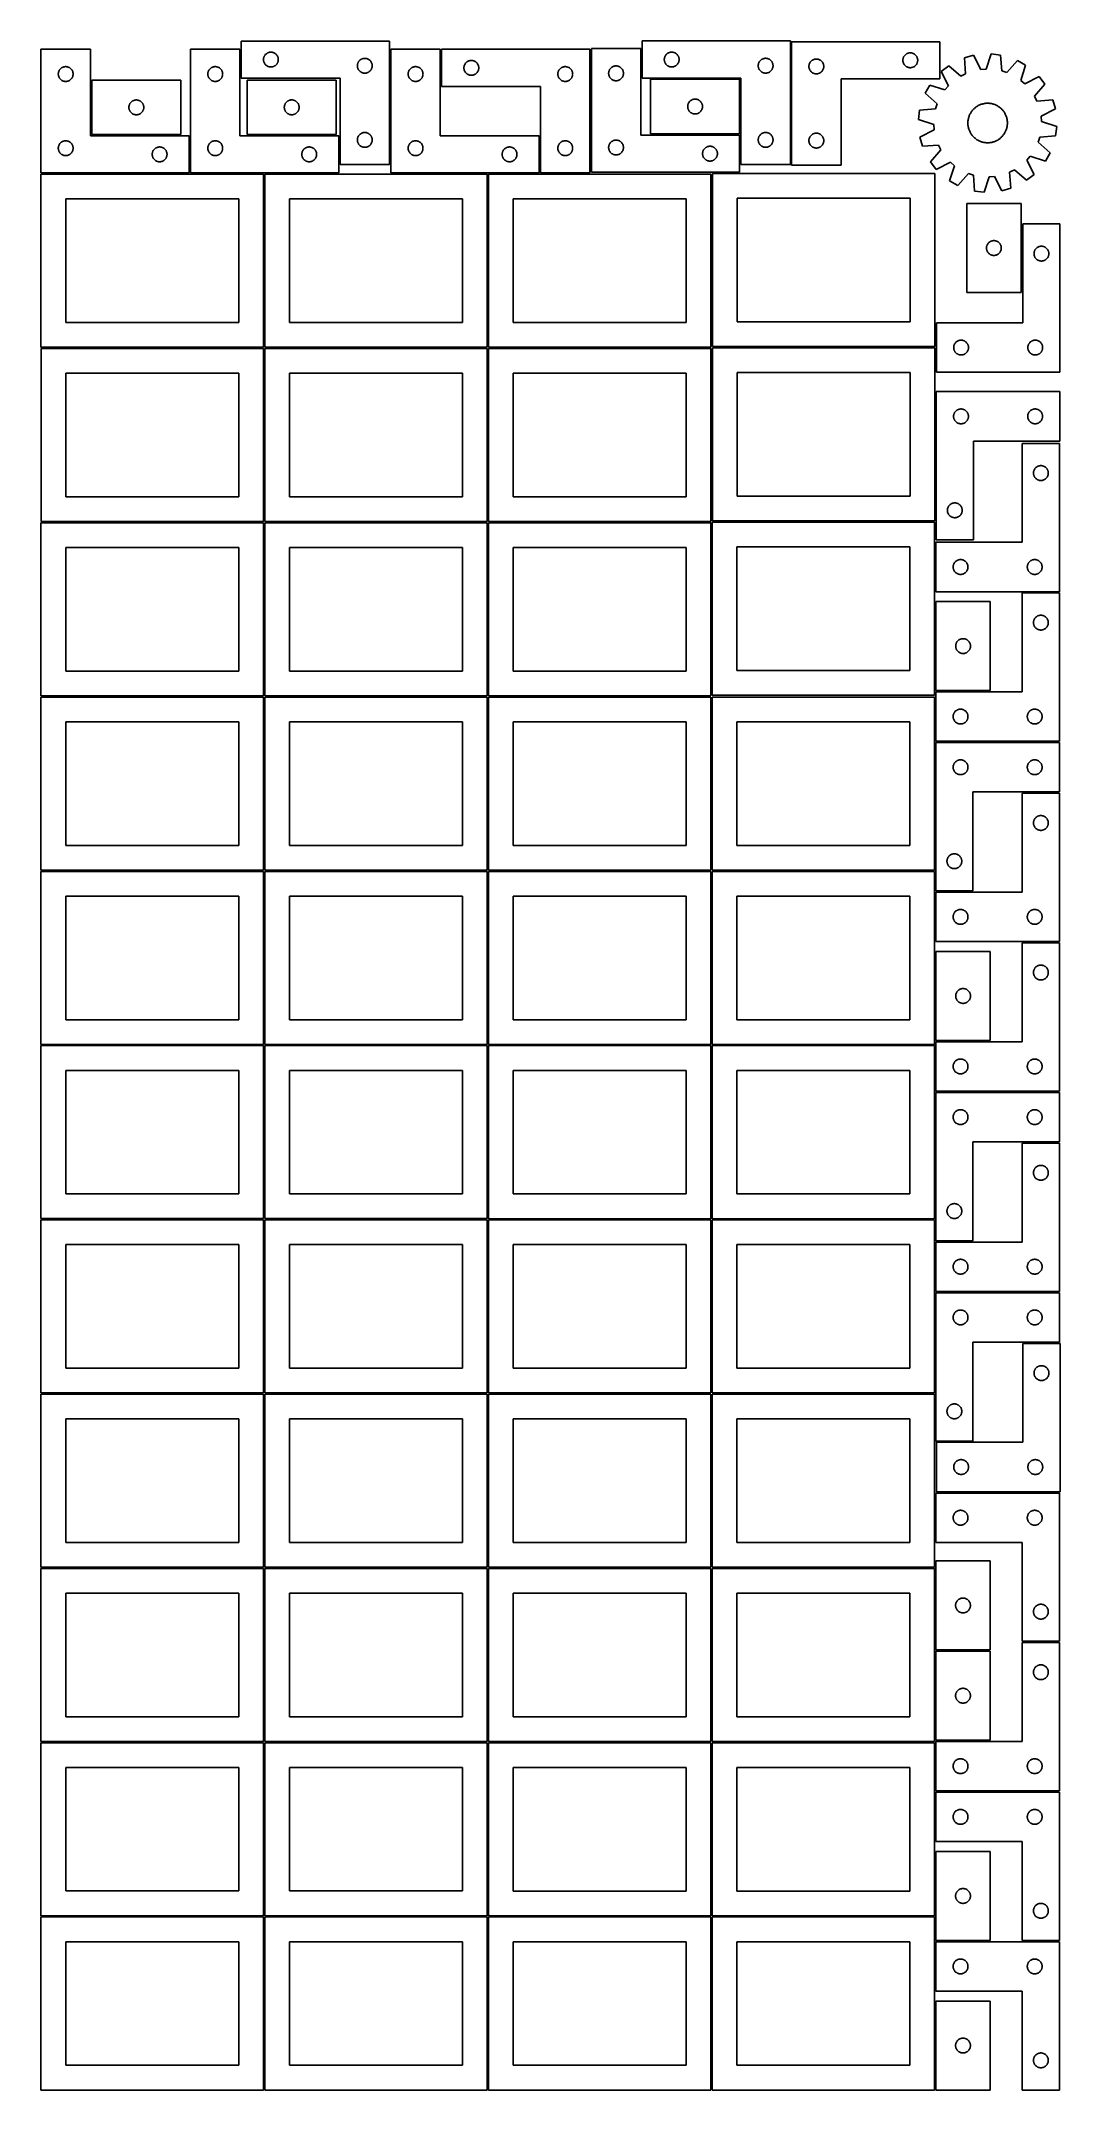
# Model space of a CAD drawing. Header units: millimetres. Extents: x 7 to 1243, y 7 to 2493.
import ezdxf

# ---------------------------------------------------------------- set-up
doc = ezdxf.new("R2010")
doc.units = ezdxf.units.MM
doc.layers.add('COMMON', color=5, linetype='CONTINUOUS', true_color=0x0000ff)
doc.layers.add('CUT', color=7, linetype='CONTINUOUS', true_color=0x000000)

msp = doc.modelspace()

# ---------------------------------------------------------------- linework, layer by layer
at = {"layer": 'COMMON'}
for p, q in [((277.291899, 1697.062902), (277.291899, 1487.062902)), ((820.333739, 1697.041937), (820.333739, 1487.041937)), ((6.541899, 1486.312901), (276.541899, 1486.312901)), ((277.291899, 1485.562901), (277.291899, 1275.562901)), ((278.0419, 1486.312901), (548.0419, 1486.312901)), ((549.583739, 1486.291936), (819.583739, 1486.291936)), ((820.333739, 1485.541936), (820.333739, 1275.541936)), ((821.08374, 1486.291936), (1091.08374, 1486.291936)), ((6.541899, 1274.8129), (276.541899, 1274.8129)), ((277.291899, 1274.0629), (277.291899, 1064.0629)), ((278.0419, 1274.8129), (548.0419, 1274.8129)), ((549.583739, 1274.791935), (819.583739, 1274.791935)), ((820.333739, 1274.041935), (820.333739, 1064.041935)), ((821.08374, 1274.791935), (1091.08374, 1274.791935)), ((6.541899, 1063.312899), (276.541899, 1063.312899)), ((277.291899, 1062.562899), (277.291899, 852.562899)), ((278.0419, 1063.312899), (548.0419, 1063.312899)), ((549.583739, 1063.291934), (819.583739, 1063.291934)), ((820.333739, 1062.541934), (820.333739, 852.541934)), ((821.08374, 1063.291934), (1091.08374, 1063.291934)), ((6.541899, 851.812898), (276.541899, 851.812898)), ((277.291899, 851.062898), (277.291899, 641.062898)), ((278.0419, 851.812898), (548.0419, 851.812898)), ((549.583739, 851.791933), (819.583739, 851.791933)), ((820.333739, 851.041933), (820.333739, 641.041933)), ((821.08374, 851.791933), (1091.08374, 851.791933)), ((276.541899, 640.312898), (6.541899, 640.312898)), ((277.291899, 639.562897), (277.291899, 429.562897)), ((548.0419, 640.312898), (278.0419, 640.312898)), ((549.583739, 640.291932), (819.583739, 640.291932)), ((820.333739, 639.541932), (820.333739, 429.541932)), ((821.08374, 640.291932), (1091.08374, 640.291932)), ((6.541899, 428.812896), (276.520965, 428.812896)), ((277.270965, 428.062896), (277.270965, 218.062896)), ((278.0419, 428.812896), (548.020966, 428.812896)), ((819.583739, 428.791932), (549.583739, 428.791932)), ((820.333739, 428.041931), (820.333739, 218.041931)), ((1091.08374, 428.791932), (821.08374, 428.791932)), ((549.583739, 217.29193), (819.562896, 217.29193)), ((820.312896, 216.54193), (820.312896, 6.54193)), ((821.08374, 217.29193), (1091.062897, 217.29193))]:
    msp.add_line(p, q, dxfattribs=at)
at = {"layer": 'CUT'}
for p, q in [((429.563564, 2493.284947), (249.563564, 2493.284947)), ((249.563564, 2493.284947), (249.563564, 2448.284947)), ((429.563564, 2343.284947), (429.563564, 2493.284947)), ((916.036739, 2493.354039), (736.036739, 2493.354039)), ((736.036739, 2493.354039), (736.036739, 2448.354039)), ((916.036739, 2343.354039), (916.036739, 2493.354039)), ((917.597318, 2492.444123), (1097.597318, 2492.444123)), ((917.597318, 2342.444123), (917.597318, 2492.444123)), ((1097.597318, 2492.444123), (1097.597318, 2447.444123)), ((66.520965, 2483.251496), (6.520965, 2483.251496)), ((6.520965, 2483.251496), (6.520965, 2333.251496)), ((34.191593, 2461.944829), (34.765152, 2462.078564)), ((34.765152, 2462.078564), (35.346229, 2462.1745)), ((35.346229, 2462.1745), (35.932336, 2462.232227)), ((35.932336, 2462.232227), (36.520965, 2462.251496)), ((36.520965, 2462.251496), (37.109593, 2462.232227)), ((37.109593, 2462.232227), (37.6957, 2462.1745)), ((37.6957, 2462.1745), (38.276778, 2462.078564)), ((38.276778, 2462.078564), (38.850336, 2461.944829)), ((66.520965, 2378.251496), (66.520965, 2483.251496)), ((248.041961, 2483.251496), (188.041961, 2483.251496)), ((188.041961, 2483.251496), (188.041961, 2333.251496)), ((215.712589, 2461.944829), (216.286148, 2462.078564)), ((216.286148, 2462.078564), (216.867225, 2462.1745)), ((216.867225, 2462.1745), (217.453333, 2462.232227)), ((217.453333, 2462.232227), (218.041961, 2462.251496)), ((218.041961, 2462.251496), (218.630589, 2462.232227)), ((218.630589, 2462.232227), (219.216696, 2462.1745)), ((219.216696, 2462.1745), (219.797774, 2462.078564)), ((219.797774, 2462.078564), (220.371332, 2461.944829)), ((248.041961, 2378.251496), (248.041961, 2483.251496)), ((276.563564, 2470.784947), (276.582834, 2471.373575)), ((276.582834, 2470.196319), (276.563564, 2470.784947)), ((276.582834, 2471.373575), (276.64056, 2471.959683)), ((276.64056, 2469.610211), (276.582834, 2470.196319)), ((276.64056, 2471.959683), (276.736497, 2472.54076)), ((276.736497, 2469.029134), (276.64056, 2469.610211)), ((276.736497, 2472.54076), (276.870232, 2473.114318)), ((276.870232, 2468.455576), (276.736497, 2469.029134)), ((276.870232, 2473.114318), (277.041193, 2473.677902)), ((277.041193, 2467.891992), (276.870232, 2468.455576)), ((277.041193, 2473.677902), (277.248648, 2474.229098)), ((277.248648, 2467.340796), (277.041193, 2467.891992)), ((277.248648, 2474.229098), (277.491709, 2474.765545)), ((277.491709, 2466.804349), (277.248648, 2467.340796)), ((277.491709, 2474.765545), (277.769335, 2475.284947)), ((277.769335, 2466.284947), (277.491709, 2466.804349)), ((277.769335, 2475.284947), (278.080338, 2475.785079)), ((278.080338, 2465.784815), (277.769335, 2466.284947)), ((278.080338, 2475.785079), (278.423384, 2476.2638)), ((278.423384, 2465.306094), (278.080338, 2465.784815)), ((278.423384, 2476.2638), (278.797006, 2476.719059)), ((278.797006, 2464.850835), (278.423384, 2465.306094)), ((278.797006, 2476.719059), (279.199603, 2477.148908)), ((279.199603, 2464.420986), (278.797006, 2464.850835)), ((279.199603, 2477.148908), (279.629452, 2477.551505)), ((279.629452, 2464.018389), (279.199603, 2464.420986)), ((279.629452, 2477.551505), (280.084711, 2477.925127)), ((280.084711, 2463.644767), (279.629452, 2464.018389)), ((280.084711, 2477.925127), (280.563432, 2478.268174)), ((280.563432, 2463.301721), (280.084711, 2463.644767)), ((280.563432, 2478.268174), (281.063564, 2478.579176)), ((281.063564, 2462.990718), (280.563432, 2463.301721)), ((281.063564, 2478.579176), (281.582966, 2478.856802)), ((281.582966, 2462.713092), (281.063564, 2462.990718)), ((281.582966, 2478.856802), (282.119413, 2479.099863)), ((282.119413, 2462.470031), (281.582966, 2462.713092)), ((282.119413, 2479.099863), (282.670609, 2479.307318)), ((282.670609, 2462.262576), (282.119413, 2462.470031)), ((282.670609, 2479.307318), (283.234193, 2479.478279)), ((283.234193, 2462.091615), (282.670609, 2462.262576)), ((283.234193, 2479.478279), (283.807751, 2479.612015)), ((283.807751, 2461.957879), (283.234193, 2462.091615)), ((283.807751, 2479.612015), (284.388828, 2479.707951)), ((284.388828, 2479.707951), (284.974936, 2479.765677)), ((284.974936, 2479.765677), (285.563564, 2479.784947)), ((285.563564, 2479.784947), (286.152192, 2479.765677)), ((286.152192, 2479.765677), (286.7383, 2479.707951)), ((286.7383, 2479.707951), (287.319377, 2479.612015)), ((287.319377, 2479.612015), (287.892936, 2479.478279)), ((287.892936, 2462.091615), (287.319377, 2461.957879)), ((287.892936, 2479.478279), (288.456519, 2479.307318)), ((288.456519, 2462.262576), (287.892936, 2462.091615)), ((288.456519, 2479.307318), (289.007715, 2479.099863)), ((289.007715, 2462.470031), (288.456519, 2462.262576)), ((289.007715, 2479.099863), (289.544162, 2478.856802)), ((289.544162, 2462.713092), (289.007715, 2462.470031)), ((289.544162, 2478.856802), (290.063564, 2478.579176)), ((290.063564, 2462.990718), (289.544162, 2462.713092)), ((290.063564, 2478.579176), (290.563696, 2478.268174)), ((290.563696, 2463.301721), (290.063564, 2462.990718)), ((290.563696, 2478.268174), (291.042417, 2477.925127)), ((291.042417, 2463.644767), (290.563696, 2463.301721)), ((291.042417, 2477.925127), (291.497676, 2477.551505)), ((291.497676, 2464.018389), (291.042417, 2463.644767)), ((291.497676, 2477.551505), (291.927525, 2477.148908)), ((291.927525, 2464.420986), (291.497676, 2464.018389)), ((291.927525, 2477.148908), (292.330122, 2476.719059)), ((292.330122, 2464.850835), (291.927525, 2464.420986)), ((292.330122, 2476.719059), (292.703744, 2476.2638)), ((292.703744, 2465.306094), (292.330122, 2464.850835)), ((292.703744, 2476.2638), (293.046791, 2475.785079)), ((293.046791, 2465.784815), (292.703744, 2465.306094)), ((293.046791, 2475.785079), (293.357793, 2475.284947)), ((293.357793, 2466.284947), (293.046791, 2465.784815)), ((293.357793, 2475.284947), (293.635419, 2474.765545)), ((293.635419, 2466.804349), (293.357793, 2466.284947)), ((293.635419, 2474.765545), (293.87848, 2474.229098)), ((293.87848, 2467.340796), (293.635419, 2466.804349)), ((293.87848, 2474.229098), (294.085935, 2473.677902)), ((294.085935, 2467.891992), (293.87848, 2467.340796)), ((294.085935, 2473.677902), (294.256897, 2473.114318)), ((294.256897, 2468.455576), (294.085935, 2467.891992)), ((294.256897, 2473.114318), (294.390632, 2472.54076)), ((294.390632, 2469.029134), (294.256897, 2468.455576)), ((294.390632, 2472.54076), (294.486568, 2471.959683)), ((294.486568, 2469.610211), (294.390632, 2469.029134)), ((294.486568, 2471.959683), (294.544294, 2471.373575)), ((294.544294, 2470.196319), (294.486568, 2469.610211)), ((294.544294, 2471.373575), (294.563564, 2470.784947)), ((294.563564, 2470.784947), (294.544294, 2470.196319)), ((390.563564, 2463.284947), (390.582834, 2463.873575)), ((390.582834, 2462.696319), (390.563564, 2463.284947)), ((390.582834, 2463.873575), (390.64056, 2464.459683)), ((390.64056, 2462.110211), (390.582834, 2462.696319)), ((390.64056, 2464.459683), (390.736497, 2465.04076)), ((390.736497, 2461.529134), (390.64056, 2462.110211)), ((390.736497, 2465.04076), (390.870232, 2465.614318)), ((390.870232, 2465.614318), (391.041193, 2466.177902)), ((391.041193, 2466.177902), (391.248648, 2466.729098)), ((391.248648, 2466.729098), (391.491709, 2467.265545)), ((391.491709, 2467.265545), (391.769335, 2467.784947)), ((391.769335, 2467.784947), (392.080338, 2468.285079)), ((392.080338, 2468.285079), (392.423384, 2468.7638)), ((392.423384, 2468.7638), (392.797006, 2469.219059)), ((392.797006, 2469.219059), (393.199603, 2469.648908)), ((393.199603, 2469.648908), (393.629452, 2470.051505)), ((393.629452, 2470.051505), (394.084711, 2470.425127)), ((394.084711, 2470.425127), (394.563432, 2470.768174)), ((394.563432, 2470.768174), (395.063564, 2471.079176)), ((395.063564, 2471.079176), (395.582966, 2471.356802)), ((395.582966, 2471.356802), (396.119413, 2471.599863)), ((396.119413, 2471.599863), (396.670609, 2471.807318)), ((396.670609, 2471.807318), (397.234193, 2471.978279)), ((397.234193, 2471.978279), (397.807751, 2472.112015)), ((397.807751, 2472.112015), (398.388828, 2472.207951)), ((398.388828, 2472.207951), (398.974936, 2472.265677)), ((398.974936, 2472.265677), (399.563564, 2472.284947)), ((399.563564, 2472.284947), (400.152192, 2472.265677)), ((400.152192, 2472.265677), (400.7383, 2472.207951)), ((400.7383, 2472.207951), (401.319377, 2472.112015)), ((401.319377, 2472.112015), (401.892936, 2471.978279)), ((401.892936, 2471.978279), (402.456519, 2471.807318)), ((402.456519, 2471.807318), (403.007715, 2471.599863)), ((403.007715, 2471.599863), (403.544162, 2471.356802)), ((403.544162, 2471.356802), (404.063564, 2471.079176)), ((404.063564, 2471.079176), (404.563696, 2470.768174)), ((404.563696, 2470.768174), (405.042417, 2470.425127)), ((405.042417, 2470.425127), (405.497676, 2470.051505)), ((405.497676, 2470.051505), (405.927525, 2469.648908)), ((405.927525, 2469.648908), (406.330122, 2469.219059)), ((406.330122, 2469.219059), (406.703744, 2468.7638)), ((406.703744, 2468.7638), (407.046791, 2468.285079)), ((407.046791, 2468.285079), (407.357793, 2467.784947)), ((407.357793, 2467.784947), (407.635419, 2467.265545)), ((407.635419, 2467.265545), (407.87848, 2466.729098)), ((407.87848, 2466.729098), (408.085935, 2466.177902)), ((408.085935, 2466.177902), (408.256897, 2465.614318)), ((408.256897, 2465.614318), (408.390632, 2465.04076)), ((408.390632, 2465.04076), (408.486568, 2464.459683)), ((408.486568, 2462.110211), (408.390632, 2461.529134)), ((408.486568, 2464.459683), (408.544294, 2463.873575)), ((408.544294, 2462.696319), (408.486568, 2462.110211)), ((408.544294, 2463.873575), (408.563564, 2463.284947)), ((408.563564, 2463.284947), (408.544294, 2462.696319)), ((491.20169, 2483.251496), (431.20169, 2483.251496)), ((431.20169, 2483.251496), (431.20169, 2333.251496)), ((458.872318, 2461.944829), (459.445877, 2462.078564)), ((459.445877, 2462.078564), (460.026954, 2462.1745)), ((460.026954, 2462.1745), (460.613062, 2462.232227)), ((460.613062, 2462.232227), (461.20169, 2462.251496)), ((461.20169, 2462.251496), (461.790318, 2462.232227)), ((461.790318, 2462.232227), (462.376425, 2462.1745)), ((462.376425, 2462.1745), (462.957503, 2462.078564)), ((462.957503, 2462.078564), (463.531061, 2461.944829)), ((491.20169, 2378.251496), (491.20169, 2483.251496)), ((672.840542, 2483.2515), (492.840542, 2483.2515)), ((492.840542, 2483.2515), (492.840542, 2438.2515)), ((519.917538, 2461.926235), (520.013474, 2462.507313)), ((520.013474, 2462.507313), (520.147209, 2463.080871)), ((520.147209, 2463.080871), (520.31817, 2463.644455)), ((520.31817, 2463.644455), (520.525626, 2464.195651)), ((520.525626, 2464.195651), (520.768687, 2464.732098)), ((520.768687, 2464.732098), (521.046313, 2465.2515)), ((521.046313, 2465.2515), (521.357315, 2465.751632)), ((521.357315, 2465.751632), (521.700362, 2466.230353)), ((521.700362, 2466.230353), (522.073983, 2466.685612)), ((522.073983, 2466.685612), (522.476581, 2467.115461)), ((522.476581, 2467.115461), (522.906429, 2467.518058)), ((522.906429, 2467.518058), (523.361689, 2467.89168)), ((523.361689, 2467.89168), (523.84041, 2468.234726)), ((523.84041, 2468.234726), (524.340542, 2468.545728)), ((524.340542, 2468.545728), (524.859943, 2468.823354)), ((524.859943, 2468.823354), (525.396391, 2469.066416)), ((525.396391, 2469.066416), (525.947586, 2469.273871)), ((525.947586, 2469.273871), (526.51117, 2469.444832)), ((526.51117, 2469.444832), (527.084729, 2469.578567)), ((527.084729, 2469.578567), (527.665806, 2469.674504)), ((527.665806, 2469.674504), (528.251913, 2469.73223)), ((528.251913, 2469.73223), (528.840542, 2469.7515)), ((528.840542, 2469.7515), (529.42917, 2469.73223)), ((529.42917, 2469.73223), (530.015277, 2469.674504)), ((530.015277, 2469.674504), (530.596355, 2469.578567)), ((530.596355, 2469.578567), (531.169913, 2469.444832)), ((531.169913, 2469.444832), (531.733497, 2469.273871)), ((531.733497, 2469.273871), (532.284693, 2469.066416)), ((532.284693, 2469.066416), (532.82114, 2468.823354)), ((532.82114, 2468.823354), (533.340542, 2468.545728)), ((533.340542, 2468.545728), (533.840674, 2468.234726)), ((533.840674, 2468.234726), (534.319394, 2467.89168)), ((534.319394, 2467.89168), (534.774654, 2467.518058)), ((534.774654, 2467.518058), (535.204503, 2467.115461)), ((535.204503, 2467.115461), (535.6071, 2466.685612)), ((535.6071, 2466.685612), (535.980722, 2466.230353)), ((535.980722, 2466.230353), (536.323768, 2465.751632)), ((536.323768, 2465.751632), (536.63477, 2465.2515)), ((536.63477, 2465.2515), (536.912396, 2464.732098)), ((536.912396, 2464.732098), (537.155457, 2464.195651)), ((537.155457, 2464.195651), (537.362913, 2463.644455)), ((537.362913, 2463.644455), (537.533874, 2463.080871)), ((537.533874, 2463.080871), (537.667609, 2462.507313)), ((537.667609, 2462.507313), (537.763545, 2461.926235)), ((640.51117, 2461.944832), (641.084729, 2462.078567)), ((641.084729, 2462.078567), (641.665806, 2462.174504)), ((641.665806, 2462.174504), (642.251913, 2462.23223)), ((642.251913, 2462.23223), (642.840542, 2462.2515)), ((642.840542, 2462.2515), (643.42917, 2462.23223)), ((643.42917, 2462.23223), (644.015277, 2462.174504)), ((644.015277, 2462.174504), (644.596355, 2462.078567)), ((644.596355, 2462.078567), (645.169913, 2461.944832)), ((672.840542, 2333.2515), (672.840542, 2483.2515)), ((734.500884, 2484.074494), (674.500884, 2484.074494)), ((674.500884, 2484.074494), (674.500884, 2334.074494)), ((700.000884, 2461.868723), (700.520286, 2462.146349)), ((700.520286, 2462.146349), (701.056733, 2462.38941)), ((701.056733, 2462.38941), (701.607929, 2462.596865)), ((701.607929, 2462.596865), (702.171513, 2462.767827)), ((702.171513, 2462.767827), (702.745071, 2462.901562)), ((702.745071, 2462.901562), (703.326148, 2462.997498)), ((703.326148, 2462.997498), (703.912256, 2463.055225)), ((703.912256, 2463.055225), (704.500884, 2463.074494)), ((704.500884, 2463.074494), (705.089512, 2463.055225)), ((705.089512, 2463.055225), (705.67562, 2462.997498)), ((705.67562, 2462.997498), (706.256697, 2462.901562)), ((706.256697, 2462.901562), (706.830255, 2462.767827)), ((706.830255, 2462.767827), (707.393839, 2462.596865)), ((707.393839, 2462.596865), (707.945035, 2462.38941)), ((707.945035, 2462.38941), (708.481482, 2462.146349)), ((708.481482, 2462.146349), (709.000884, 2461.868723)), ((734.500884, 2379.074494), (734.500884, 2484.074494)), ((763.036739, 2470.854039), (763.056009, 2471.442667)), ((763.056009, 2470.265411), (763.036739, 2470.854039)), ((763.056009, 2471.442667), (763.113735, 2472.028775)), ((763.113735, 2469.679303), (763.056009, 2470.265411)), ((763.113735, 2472.028775), (763.209672, 2472.609852)), ((763.209672, 2469.098226), (763.113735, 2469.679303)), ((763.209672, 2472.609852), (763.343407, 2473.18341)), ((763.343407, 2468.524667), (763.209672, 2469.098226)), ((763.343407, 2473.18341), (763.514368, 2473.746994)), ((763.514368, 2467.961084), (763.343407, 2468.524667)), ((763.514368, 2473.746994), (763.721823, 2474.29819)), ((763.721823, 2467.409888), (763.514368, 2467.961084)), ((763.721823, 2474.29819), (763.964884, 2474.834637)), ((763.964884, 2466.873441), (763.721823, 2467.409888)), ((763.964884, 2474.834637), (764.242511, 2475.354039)), ((764.242511, 2466.354039), (763.964884, 2466.873441)), ((764.242511, 2475.354039), (764.553513, 2475.854171)), ((764.553513, 2465.853907), (764.242511, 2466.354039)), ((764.553513, 2475.854171), (764.896559, 2476.332892)), ((764.896559, 2465.375186), (764.553513, 2465.853907)), ((764.896559, 2476.332892), (765.270181, 2476.788151)), ((765.270181, 2464.919926), (764.896559, 2465.375186)), ((765.270181, 2476.788151), (765.672778, 2477.218)), ((765.672778, 2464.490078), (765.270181, 2464.919926)), ((765.672778, 2477.218), (766.102627, 2477.620597)), ((766.102627, 2464.087481), (765.672778, 2464.490078)), ((766.102627, 2477.620597), (766.557886, 2477.994219)), ((766.557886, 2463.713859), (766.102627, 2464.087481)), ((766.557886, 2477.994219), (767.036607, 2478.337265)), ((767.036607, 2463.370812), (766.557886, 2463.713859)), ((767.036607, 2478.337265), (767.536739, 2478.648267)), ((767.536739, 2463.05981), (767.036607, 2463.370812)), ((767.536739, 2478.648267), (768.056141, 2478.925893)), ((768.056141, 2462.782184), (767.536739, 2463.05981)), ((768.056141, 2478.925893), (768.592588, 2479.168955)), ((768.592588, 2462.539123), (768.056141, 2462.782184)), ((768.592588, 2479.168955), (769.143784, 2479.37641)), ((769.143784, 2462.331668), (768.592588, 2462.539123)), ((769.143784, 2479.37641), (769.707368, 2479.547371)), ((769.707368, 2462.160706), (769.143784, 2462.331668)), ((769.707368, 2479.547371), (770.280926, 2479.681106)), ((770.280926, 2462.026971), (769.707368, 2462.160706)), ((770.280926, 2479.681106), (770.862003, 2479.777043)), ((770.862003, 2461.931035), (770.280926, 2462.026971)), ((770.862003, 2479.777043), (771.448111, 2479.834769)), ((771.448111, 2479.834769), (772.036739, 2479.854039)), ((772.036739, 2479.854039), (772.625367, 2479.834769)), ((772.625367, 2479.834769), (773.211475, 2479.777043)), ((773.211475, 2479.777043), (773.792552, 2479.681106)), ((773.792552, 2462.026971), (773.211475, 2461.931035)), ((773.792552, 2479.681106), (774.366111, 2479.547371)), ((774.366111, 2462.160706), (773.792552, 2462.026971)), ((774.366111, 2479.547371), (774.929694, 2479.37641)), ((774.929694, 2462.331668), (774.366111, 2462.160706)), ((774.929694, 2479.37641), (775.48089, 2479.168955)), ((775.48089, 2462.539123), (774.929694, 2462.331668)), ((775.48089, 2479.168955), (776.017337, 2478.925893)), ((776.017337, 2462.782184), (775.48089, 2462.539123)), ((776.017337, 2478.925893), (776.536739, 2478.648267)), ((776.536739, 2463.05981), (776.017337, 2462.782184)), ((776.536739, 2478.648267), (777.036871, 2478.337265)), ((777.036871, 2463.370812), (776.536739, 2463.05981)), ((777.036871, 2478.337265), (777.515592, 2477.994219)), ((777.515592, 2463.713859), (777.036871, 2463.370812)), ((777.515592, 2477.994219), (777.970851, 2477.620597)), ((777.970851, 2464.087481), (777.515592, 2463.713859)), ((777.970851, 2477.620597), (778.4007, 2477.218)), ((778.4007, 2464.490078), (777.970851, 2464.087481)), ((778.4007, 2477.218), (778.803297, 2476.788151)), ((778.803297, 2464.919926), (778.4007, 2464.490078)), ((778.803297, 2476.788151), (779.176919, 2476.332892)), ((779.176919, 2465.375186), (778.803297, 2464.919926)), ((779.176919, 2476.332892), (779.519966, 2475.854171)), ((779.519966, 2465.853907), (779.176919, 2465.375186)), ((779.519966, 2475.854171), (779.830968, 2475.354039)), ((779.830968, 2466.354039), (779.519966, 2465.853907)), ((779.830968, 2475.354039), (780.108594, 2474.834637)), ((780.108594, 2466.873441), (779.830968, 2466.354039)), ((780.108594, 2474.834637), (780.351655, 2474.29819)), ((780.351655, 2467.409888), (780.108594, 2466.873441)), ((780.351655, 2474.29819), (780.55911, 2473.746994)), ((780.55911, 2467.961084), (780.351655, 2467.409888)), ((780.55911, 2473.746994), (780.730072, 2473.18341)), ((780.730072, 2468.524667), (780.55911, 2467.961084)), ((780.730072, 2473.18341), (780.863807, 2472.609852)), ((780.863807, 2469.098226), (780.730072, 2468.524667)), ((780.863807, 2472.609852), (780.959743, 2472.028775)), ((780.959743, 2469.679303), (780.863807, 2469.098226)), ((780.959743, 2472.028775), (781.017469, 2471.442667)), ((781.017469, 2470.265411), (780.959743, 2469.679303)), ((781.017469, 2471.442667), (781.036739, 2470.854039)), ((781.036739, 2470.854039), (781.017469, 2470.265411)), ((877.036739, 2463.354039), (877.056009, 2463.942667)), ((877.056009, 2462.765411), (877.036739, 2463.354039)), ((877.056009, 2463.942667), (877.113735, 2464.528775)), ((877.113735, 2462.179303), (877.056009, 2462.765411)), ((877.113735, 2464.528775), (877.209672, 2465.109852)), ((877.209672, 2461.598226), (877.113735, 2462.179303)), ((877.209672, 2465.109852), (877.343407, 2465.68341)), ((877.343407, 2465.68341), (877.514368, 2466.246994)), ((877.514368, 2466.246994), (877.721823, 2466.79819)), ((877.721823, 2466.79819), (877.964884, 2467.334637)), ((877.964884, 2467.334637), (878.242511, 2467.854039)), ((878.242511, 2467.854039), (878.553513, 2468.354171)), ((878.553513, 2468.354171), (878.896559, 2468.832892)), ((878.896559, 2468.832892), (879.270181, 2469.288151)), ((879.270181, 2469.288151), (879.672778, 2469.718)), ((879.672778, 2469.718), (880.102627, 2470.120597)), ((880.102627, 2470.120597), (880.557886, 2470.494219)), ((880.557886, 2470.494219), (881.036607, 2470.837265)), ((881.036607, 2470.837265), (881.536739, 2471.148267)), ((881.536739, 2471.148267), (882.056141, 2471.425893)), ((882.056141, 2471.425893), (882.592588, 2471.668955)), ((882.592588, 2471.668955), (883.143784, 2471.87641)), ((883.143784, 2471.87641), (883.707368, 2472.047371)), ((883.707368, 2472.047371), (884.280926, 2472.181106)), ((884.280926, 2472.181106), (884.862003, 2472.277043)), ((884.862003, 2472.277043), (885.448111, 2472.334769)), ((885.448111, 2472.334769), (886.036739, 2472.354039)), ((886.036739, 2472.354039), (886.625367, 2472.334769)), ((886.625367, 2472.334769), (887.211475, 2472.277043)), ((887.211475, 2472.277043), (887.792552, 2472.181106)), ((887.792552, 2472.181106), (888.366111, 2472.047371)), ((888.366111, 2472.047371), (888.929694, 2471.87641)), ((888.929694, 2471.87641), (889.48089, 2471.668955)), ((889.48089, 2471.668955), (890.017337, 2471.425893)), ((890.017337, 2471.425893), (890.536739, 2471.148267)), ((890.536739, 2471.148267), (891.036871, 2470.837265)), ((891.036871, 2470.837265), (891.515592, 2470.494219)), ((891.515592, 2470.494219), (891.970851, 2470.120597)), ((891.970851, 2470.120597), (892.4007, 2469.718)), ((892.4007, 2469.718), (892.803297, 2469.288151)), ((892.803297, 2469.288151), (893.176919, 2468.832892)), ((893.176919, 2468.832892), (893.519966, 2468.354171)), ((893.519966, 2468.354171), (893.830968, 2467.854039)), ((893.830968, 2467.854039), (894.108594, 2467.334637)), ((894.108594, 2467.334637), (894.351655, 2466.79819)), ((894.351655, 2466.79819), (894.55911, 2466.246994)), ((894.55911, 2466.246994), (894.730072, 2465.68341)), ((894.730072, 2465.68341), (894.863807, 2465.109852)), ((894.863807, 2465.109852), (894.959743, 2464.528775)), ((894.959743, 2462.179303), (894.863807, 2461.598226)), ((894.959743, 2464.528775), (895.017469, 2463.942667)), ((895.017469, 2462.765411), (894.959743, 2462.179303)), ((895.017469, 2463.942667), (895.036739, 2463.354039)), ((895.036739, 2463.354039), (895.017469, 2462.765411)), ((938.616588, 2463.032751), (938.597318, 2462.444123)), ((938.597318, 2462.444123), (938.616588, 2461.855495)), ((938.674315, 2463.618859), (938.616588, 2463.032751)), ((938.770251, 2464.199936), (938.674315, 2463.618859)), ((938.903986, 2464.773495), (938.770251, 2464.199936)), ((939.074947, 2465.337078), (938.903986, 2464.773495)), ((939.282403, 2465.888274), (939.074947, 2465.337078)), ((939.525464, 2466.424721), (939.282403, 2465.888274)), ((939.80309, 2466.944123), (939.525464, 2466.424721)), ((940.114092, 2467.444255), (939.80309, 2466.944123)), ((940.457138, 2467.922976), (940.114092, 2467.444255)), ((940.83076, 2468.378235), (940.457138, 2467.922976)), ((941.233357, 2468.808084), (940.83076, 2468.378235)), ((941.663206, 2469.210681), (941.233357, 2468.808084)), ((942.118465, 2469.584303), (941.663206, 2469.210681)), ((942.597186, 2469.92735), (942.118465, 2469.584303)), ((943.097318, 2470.238352), (942.597186, 2469.92735)), ((943.61672, 2470.515978), (943.097318, 2470.238352)), ((944.153167, 2470.759039), (943.61672, 2470.515978)), ((944.704363, 2470.966494), (944.153167, 2470.759039)), ((945.267947, 2471.137456), (944.704363, 2470.966494)), ((945.841505, 2471.271191), (945.267947, 2471.137456)), ((946.422583, 2471.367127), (945.841505, 2471.271191)), ((947.00869, 2471.424853), (946.422583, 2471.367127)), ((947.597318, 2471.444123), (947.00869, 2471.424853)), ((948.185946, 2471.424853), (947.597318, 2471.444123)), ((948.772054, 2471.367127), (948.185946, 2471.424853)), ((949.353131, 2471.271191), (948.772054, 2471.367127)), ((949.92669, 2471.137456), (949.353131, 2471.271191)), ((950.490273, 2470.966494), (949.92669, 2471.137456)), ((951.041469, 2470.759039), (950.490273, 2470.966494)), ((951.577917, 2470.515978), (951.041469, 2470.759039)), ((952.097318, 2470.238352), (951.577917, 2470.515978)), ((952.59745, 2469.92735), (952.097318, 2470.238352)), ((953.076171, 2469.584303), (952.59745, 2469.92735)), ((953.531431, 2469.210681), (953.076171, 2469.584303)), ((953.961279, 2468.808084), (953.531431, 2469.210681)), ((954.363877, 2468.378235), (953.961279, 2468.808084)), ((954.737498, 2467.922976), (954.363877, 2468.378235)), ((955.080545, 2467.444255), (954.737498, 2467.922976)), ((955.391547, 2466.944123), (955.080545, 2467.444255)), ((955.669173, 2466.424721), (955.391547, 2466.944123)), ((955.912234, 2465.888274), (955.669173, 2466.424721)), ((956.119689, 2465.337078), (955.912234, 2465.888274)), ((956.290651, 2464.773495), (956.119689, 2465.337078)), ((956.424386, 2464.199936), (956.290651, 2464.773495)), ((956.520322, 2463.618859), (956.424386, 2464.199936)), ((956.578049, 2463.032751), (956.520322, 2463.618859)), ((956.597318, 2462.444123), (956.578049, 2463.032751)), ((956.578049, 2461.855495), (956.597318, 2462.444123)), ((1052.616588, 2470.532751), (1052.597318, 2469.944123)), ((1052.597318, 2469.944123), (1052.616588, 2469.355495)), ((1052.674315, 2471.118859), (1052.616588, 2470.532751)), ((1052.616588, 2469.355495), (1052.674315, 2468.769387)), ((1052.770251, 2471.699936), (1052.674315, 2471.118859)), ((1052.674315, 2468.769387), (1052.770251, 2468.18831)), ((1052.903986, 2472.273495), (1052.770251, 2471.699936)), ((1052.770251, 2468.18831), (1052.903986, 2467.614752)), ((1053.074947, 2472.837078), (1052.903986, 2472.273495)), ((1052.903986, 2467.614752), (1053.074947, 2467.051168)), ((1053.282403, 2473.388274), (1053.074947, 2472.837078)), ((1053.074947, 2467.051168), (1053.282403, 2466.499972)), ((1053.525464, 2473.924721), (1053.282403, 2473.388274)), ((1053.282403, 2466.499972), (1053.525464, 2465.963525)), ((1053.80309, 2474.444123), (1053.525464, 2473.924721)), ((1053.525464, 2465.963525), (1053.80309, 2465.444123)), ((1054.114092, 2474.944255), (1053.80309, 2474.444123)), ((1053.80309, 2465.444123), (1054.114092, 2464.943991)), ((1054.457138, 2475.422976), (1054.114092, 2474.944255)), ((1054.114092, 2464.943991), (1054.457138, 2464.46527)), ((1054.83076, 2475.878235), (1054.457138, 2475.422976)), ((1054.457138, 2464.46527), (1054.83076, 2464.010011)), ((1055.233357, 2476.308084), (1054.83076, 2475.878235)), ((1054.83076, 2464.010011), (1055.233357, 2463.580162)), ((1055.663206, 2476.710681), (1055.233357, 2476.308084)), ((1055.233357, 2463.580162), (1055.663206, 2463.177565)), ((1056.118465, 2477.084303), (1055.663206, 2476.710681)), ((1055.663206, 2463.177565), (1056.118465, 2462.803943)), ((1056.597186, 2477.42735), (1056.118465, 2477.084303)), ((1056.118465, 2462.803943), (1056.597186, 2462.460897)), ((1057.097318, 2477.738352), (1056.597186, 2477.42735)), ((1056.597186, 2462.460897), (1057.097318, 2462.149895)), ((1057.61672, 2478.015978), (1057.097318, 2477.738352)), ((1057.097318, 2462.149895), (1057.61672, 2461.872268)), ((1058.153167, 2478.259039), (1057.61672, 2478.015978)), ((1058.704363, 2478.466494), (1058.153167, 2478.259039)), ((1059.267947, 2478.637456), (1058.704363, 2478.466494)), ((1059.841505, 2478.771191), (1059.267947, 2478.637456)), ((1060.422583, 2478.867127), (1059.841505, 2478.771191)), ((1061.00869, 2478.924853), (1060.422583, 2478.867127)), ((1061.597318, 2478.944123), (1061.00869, 2478.924853)), ((1062.185946, 2478.924853), (1061.597318, 2478.944123)), ((1062.772054, 2478.867127), (1062.185946, 2478.924853)), ((1063.353131, 2478.771191), (1062.772054, 2478.867127)), ((1063.92669, 2478.637456), (1063.353131, 2478.771191)), ((1064.490273, 2478.466494), (1063.92669, 2478.637456)), ((1065.041469, 2478.259039), (1064.490273, 2478.466494)), ((1065.577917, 2478.015978), (1065.041469, 2478.259039)), ((1066.097318, 2477.738352), (1065.577917, 2478.015978)), ((1065.577917, 2461.872268), (1066.097318, 2462.149895)), ((1066.59745, 2477.42735), (1066.097318, 2477.738352)), ((1066.097318, 2462.149895), (1066.59745, 2462.460897)), ((1067.076171, 2477.084303), (1066.59745, 2477.42735)), ((1066.59745, 2462.460897), (1067.076171, 2462.803943)), ((1067.531431, 2476.710681), (1067.076171, 2477.084303)), ((1067.076171, 2462.803943), (1067.531431, 2463.177565)), ((1067.961279, 2476.308084), (1067.531431, 2476.710681)), ((1067.531431, 2463.177565), (1067.961279, 2463.580162)), ((1068.363877, 2475.878235), (1067.961279, 2476.308084)), ((1067.961279, 2463.580162), (1068.363877, 2464.010011)), ((1068.737498, 2475.422976), (1068.363877, 2475.878235)), ((1068.363877, 2464.010011), (1068.737498, 2464.46527)), ((1069.080545, 2474.944255), (1068.737498, 2475.422976)), ((1068.737498, 2464.46527), (1069.080545, 2464.943991)), ((1069.391547, 2474.444123), (1069.080545, 2474.944255)), ((1069.080545, 2464.943991), (1069.391547, 2465.444123)), ((1069.669173, 2473.924721), (1069.391547, 2474.444123)), ((1069.391547, 2465.444123), (1069.669173, 2465.963525)), ((1069.912234, 2473.388274), (1069.669173, 2473.924721)), ((1069.669173, 2465.963525), (1069.912234, 2466.499972)), ((1070.119689, 2472.837078), (1069.912234, 2473.388274)), ((1069.912234, 2466.499972), (1070.119689, 2467.051168)), ((1070.290651, 2472.273495), (1070.119689, 2472.837078)), ((1070.119689, 2467.051168), (1070.290651, 2467.614752)), ((1070.424386, 2471.699936), (1070.290651, 2472.273495)), ((1070.290651, 2467.614752), (1070.424386, 2468.18831)), ((1070.520322, 2471.118859), (1070.424386, 2471.699936)), ((1070.424386, 2468.18831), (1070.520322, 2468.769387)), ((1070.578049, 2470.532751), (1070.520322, 2471.118859)), ((1070.520322, 2468.769387), (1070.578049, 2469.355495)), ((1070.597318, 2469.944123), (1070.578049, 2470.532751)), ((1070.578049, 2469.355495), (1070.597318, 2469.944123)), ((1108.27516, 2463.250938), (1099.201528, 2456.126707)), ((1123.027712, 2450.688907), (1108.27516, 2463.250938)), ((1138.456031, 2476.030886), (1127.346763, 2472.921283)), ((1127.346763, 2472.921283), (1128.762451, 2453.596733)), ((1147.27833, 2458.779525), (1138.456031, 2476.030886)), ((1159.776575, 2477.666734), (1153.689316, 2459.271417)), ((1171.230194, 2476.288299), (1159.776575, 2477.666734)), ((1172.779126, 2456.973972), (1171.230194, 2476.288299)), ((1191.55382, 2469.640606), (1178.890343, 2454.975043)), ((1201.60808, 2463.983989), (1191.55382, 2469.640606)), ((1195.647834, 2445.547127), (1201.60808, 2463.983989)), ((27.520965, 2453.251496), (27.540234, 2453.840124)), ((27.540234, 2452.662868), (27.520965, 2453.251496)), ((27.540234, 2453.840124), (27.597961, 2454.426232)), ((27.597961, 2452.07676), (27.540234, 2452.662868)), ((27.597961, 2454.426232), (27.693897, 2455.007309)), ((27.693897, 2451.495683), (27.597961, 2452.07676)), ((27.693897, 2455.007309), (27.827632, 2455.580868)), ((27.827632, 2450.922125), (27.693897, 2451.495683)), ((27.827632, 2455.580868), (27.998593, 2456.144451)), ((27.998593, 2450.358541), (27.827632, 2450.922125)), ((27.998593, 2456.144451), (28.206049, 2456.695647)), ((28.206049, 2449.807345), (27.998593, 2450.358541)), ((28.206049, 2456.695647), (28.44911, 2457.232094)), ((28.44911, 2449.270898), (28.206049, 2449.807345)), ((28.44911, 2457.232094), (28.726736, 2457.751496)), ((28.726736, 2448.751496), (28.44911, 2449.270898)), ((28.726736, 2457.751496), (29.037738, 2458.251628)), ((29.037738, 2448.251364), (28.726736, 2448.751496)), ((29.037738, 2458.251628), (29.380785, 2458.730349)), ((29.380785, 2447.772643), (29.037738, 2448.251364)), ((29.380785, 2458.730349), (29.754406, 2459.185609)), ((29.754406, 2447.317384), (29.380785, 2447.772643)), ((29.754406, 2459.185609), (30.157004, 2459.615457)), ((30.157004, 2446.887535), (29.754406, 2447.317384)), ((30.157004, 2459.615457), (30.586852, 2460.018054)), ((30.586852, 2446.484938), (30.157004, 2446.887535)), ((30.586852, 2460.018054), (31.042112, 2460.391676)), ((31.042112, 2446.111316), (30.586852, 2446.484938)), ((31.042112, 2460.391676), (31.520833, 2460.734723)), ((31.520833, 2445.76827), (31.042112, 2446.111316)), ((31.520833, 2460.734723), (32.020965, 2461.045725)), ((32.020965, 2445.457268), (31.520833, 2445.76827)), ((32.020965, 2461.045725), (32.540366, 2461.323351)), ((32.540366, 2445.179642), (32.020965, 2445.457268)), ((32.540366, 2461.323351), (33.076814, 2461.566412)), ((33.076814, 2444.93658), (32.540366, 2445.179642)), ((33.076814, 2461.566412), (33.628009, 2461.773867)), ((33.628009, 2444.729125), (33.076814, 2444.93658)), ((33.628009, 2461.773867), (34.191593, 2461.944829)), ((34.191593, 2444.558164), (33.628009, 2444.729125)), ((34.765152, 2444.424429), (34.191593, 2444.558164)), ((35.346229, 2444.328492), (34.765152, 2444.424429)), ((35.932336, 2444.270766), (35.346229, 2444.328492)), ((36.520965, 2444.251496), (35.932336, 2444.270766)), ((37.109593, 2444.270766), (36.520965, 2444.251496)), ((37.6957, 2444.328492), (37.109593, 2444.270766)), ((38.276778, 2444.424429), (37.6957, 2444.328492)), ((38.850336, 2444.558164), (38.276778, 2444.424429)), ((38.850336, 2461.944829), (39.41392, 2461.773867)), ((39.41392, 2444.729125), (38.850336, 2444.558164)), ((39.41392, 2461.773867), (39.965116, 2461.566412)), ((39.965116, 2444.93658), (39.41392, 2444.729125)), ((39.965116, 2461.566412), (40.501563, 2461.323351)), ((40.501563, 2445.179642), (39.965116, 2444.93658)), ((40.501563, 2461.323351), (41.020965, 2461.045725)), ((41.020965, 2445.457268), (40.501563, 2445.179642)), ((41.020965, 2461.045725), (41.521097, 2460.734723)), ((41.521097, 2445.76827), (41.020965, 2445.457268)), ((41.521097, 2460.734723), (41.999817, 2460.391676)), ((41.999817, 2446.111316), (41.521097, 2445.76827)), ((41.999817, 2460.391676), (42.455077, 2460.018054)), ((42.455077, 2446.484938), (41.999817, 2446.111316)), ((42.455077, 2460.018054), (42.884926, 2459.615457)), ((42.884926, 2446.887535), (42.455077, 2446.484938)), ((42.884926, 2459.615457), (43.287523, 2459.185609)), ((43.287523, 2447.317384), (42.884926, 2446.887535)), ((43.287523, 2459.185609), (43.661145, 2458.730349)), ((43.661145, 2447.772643), (43.287523, 2447.317384)), ((43.661145, 2458.730349), (44.004191, 2458.251628)), ((44.004191, 2448.251364), (43.661145, 2447.772643)), ((44.004191, 2458.251628), (44.315193, 2457.751496)), ((44.315193, 2448.751496), (44.004191, 2448.251364)), ((44.315193, 2457.751496), (44.592819, 2457.232094)), ((44.592819, 2449.270898), (44.315193, 2448.751496)), ((44.592819, 2457.232094), (44.83588, 2456.695647)), ((44.83588, 2449.807345), (44.592819, 2449.270898)), ((44.83588, 2456.695647), (45.043336, 2456.144451)), ((45.043336, 2450.358541), (44.83588, 2449.807345)), ((45.043336, 2456.144451), (45.214297, 2455.580868)), ((45.214297, 2450.922125), (45.043336, 2450.358541)), ((45.214297, 2455.580868), (45.348032, 2455.007309)), ((45.348032, 2451.495683), (45.214297, 2450.922125)), ((45.348032, 2455.007309), (45.443968, 2454.426232)), ((45.443968, 2452.07676), (45.348032, 2451.495683)), ((45.443968, 2454.426232), (45.501695, 2453.840124)), ((45.501695, 2452.662868), (45.443968, 2452.07676)), ((45.501695, 2453.840124), (45.520965, 2453.251496)), ((45.520965, 2453.251496), (45.501695, 2452.662868)), ((176.244719, 2445.784699), (68.244719, 2445.784699)), ((68.244719, 2445.784699), (68.244719, 2379.784699)), ((176.244719, 2379.784699), (176.244719, 2445.784699)), ((209.041961, 2453.251496), (209.06123, 2453.840124)), ((209.06123, 2452.662868), (209.041961, 2453.251496)), ((209.06123, 2453.840124), (209.118957, 2454.426232)), ((209.118957, 2452.07676), (209.06123, 2452.662868)), ((209.118957, 2454.426232), (209.214893, 2455.007309)), ((209.214893, 2451.495683), (209.118957, 2452.07676)), ((209.214893, 2455.007309), (209.348628, 2455.580868)), ((209.348628, 2450.922125), (209.214893, 2451.495683)), ((209.348628, 2455.580868), (209.51959, 2456.144451)), ((209.51959, 2450.358541), (209.348628, 2450.922125)), ((209.51959, 2456.144451), (209.727045, 2456.695647)), ((209.727045, 2449.807345), (209.51959, 2450.358541)), ((209.727045, 2456.695647), (209.970106, 2457.232094)), ((209.970106, 2449.270898), (209.727045, 2449.807345)), ((209.970106, 2457.232094), (210.247732, 2457.751496)), ((210.247732, 2448.751496), (209.970106, 2449.270898)), ((210.247732, 2457.751496), (210.558734, 2458.251628)), ((210.558734, 2448.251364), (210.247732, 2448.751496)), ((210.558734, 2458.251628), (210.901781, 2458.730349)), ((210.901781, 2447.772643), (210.558734, 2448.251364)), ((210.901781, 2458.730349), (211.275402, 2459.185609)), ((211.275402, 2447.317384), (210.901781, 2447.772643)), ((211.275402, 2459.185609), (211.678, 2459.615457)), ((211.678, 2446.887535), (211.275402, 2447.317384)), ((211.678, 2459.615457), (212.107848, 2460.018054)), ((212.107848, 2446.484938), (211.678, 2446.887535)), ((212.107848, 2460.018054), (212.563108, 2460.391676)), ((212.563108, 2446.111316), (212.107848, 2446.484938)), ((212.563108, 2460.391676), (213.041829, 2460.734723)), ((213.041829, 2445.76827), (212.563108, 2446.111316)), ((213.041829, 2460.734723), (213.541961, 2461.045725)), ((213.541961, 2445.457268), (213.041829, 2445.76827)), ((213.541961, 2461.045725), (214.061363, 2461.323351)), ((214.061363, 2445.179642), (213.541961, 2445.457268)), ((214.061363, 2461.323351), (214.59781, 2461.566412)), ((214.59781, 2444.93658), (214.061363, 2445.179642)), ((214.59781, 2461.566412), (215.149006, 2461.773867)), ((215.149006, 2444.729125), (214.59781, 2444.93658)), ((215.149006, 2461.773867), (215.712589, 2461.944829)), ((215.712589, 2444.558164), (215.149006, 2444.729125)), ((216.286148, 2444.424429), (215.712589, 2444.558164)), ((216.867225, 2444.328492), (216.286148, 2444.424429)), ((217.453333, 2444.270766), (216.867225, 2444.328492)), ((218.041961, 2444.251496), (217.453333, 2444.270766)), ((218.630589, 2444.270766), (218.041961, 2444.251496)), ((219.216696, 2444.328492), (218.630589, 2444.270766)), ((219.797774, 2444.424429), (219.216696, 2444.328492)), ((220.371332, 2444.558164), (219.797774, 2444.424429)), ((220.371332, 2461.944829), (220.934916, 2461.773867)), ((220.934916, 2444.729125), (220.371332, 2444.558164)), ((220.934916, 2461.773867), (221.486112, 2461.566412)), ((221.486112, 2444.93658), (220.934916, 2444.729125)), ((221.486112, 2461.566412), (222.022559, 2461.323351)), ((222.022559, 2445.179642), (221.486112, 2444.93658)), ((222.022559, 2461.323351), (222.541961, 2461.045725)), ((222.541961, 2445.457268), (222.022559, 2445.179642)), ((222.541961, 2461.045725), (223.042093, 2460.734723)), ((223.042093, 2445.76827), (222.541961, 2445.457268)), ((223.042093, 2460.734723), (223.520814, 2460.391676)), ((223.520814, 2446.111316), (223.042093, 2445.76827)), ((223.520814, 2460.391676), (223.976073, 2460.018054)), ((223.976073, 2446.484938), (223.520814, 2446.111316)), ((223.976073, 2460.018054), (224.405922, 2459.615457)), ((224.405922, 2446.887535), (223.976073, 2446.484938)), ((224.405922, 2459.615457), (224.808519, 2459.185609)), ((224.808519, 2447.317384), (224.405922, 2446.887535)), ((224.808519, 2459.185609), (225.182141, 2458.730349)), ((225.182141, 2447.772643), (224.808519, 2447.317384)), ((225.182141, 2458.730349), (225.525187, 2458.251628)), ((225.525187, 2448.251364), (225.182141, 2447.772643)), ((225.525187, 2458.251628), (225.836189, 2457.751496)), ((225.836189, 2448.751496), (225.525187, 2448.251364)), ((225.836189, 2457.751496), (226.113815, 2457.232094)), ((226.113815, 2449.270898), (225.836189, 2448.751496)), ((226.113815, 2457.232094), (226.356877, 2456.695647)), ((226.356877, 2449.807345), (226.113815, 2449.270898)), ((226.356877, 2456.695647), (226.564332, 2456.144451)), ((226.564332, 2450.358541), (226.356877, 2449.807345)), ((226.564332, 2456.144451), (226.735293, 2455.580868)), ((226.735293, 2450.922125), (226.564332, 2450.358541)), ((226.735293, 2455.580868), (226.869028, 2455.007309)), ((226.869028, 2451.495683), (226.735293, 2450.922125)), ((226.869028, 2455.007309), (226.964964, 2454.426232)), ((226.964964, 2452.07676), (226.869028, 2451.495683)), ((226.964964, 2454.426232), (227.022691, 2453.840124)), ((227.022691, 2452.662868), (226.964964, 2452.07676)), ((227.022691, 2453.840124), (227.041961, 2453.251496)), ((227.041961, 2453.251496), (227.022691, 2452.662868)), ((249.563564, 2448.284947), (369.563564, 2448.284947)), ((364.827786, 2445.833286), (256.827786, 2445.833286)), ((256.827786, 2445.833286), (256.827786, 2379.833286)), ((284.388828, 2461.861943), (283.807751, 2461.957879)), ((284.974936, 2461.804217), (284.388828, 2461.861943)), ((285.563564, 2461.784947), (284.974936, 2461.804217)), ((286.152192, 2461.804217), (285.563564, 2461.784947)), ((286.7383, 2461.861943), (286.152192, 2461.804217)), ((287.319377, 2461.957879), (286.7383, 2461.861943)), ((364.827786, 2379.833286), (364.827786, 2445.833286)), ((369.563564, 2448.284947), (369.563564, 2343.284947)), ((390.870232, 2460.955576), (390.736497, 2461.529134)), ((391.041193, 2460.391992), (390.870232, 2460.955576)), ((391.248648, 2459.840796), (391.041193, 2460.391992)), ((391.491709, 2459.304349), (391.248648, 2459.840796)), ((391.769335, 2458.784947), (391.491709, 2459.304349)), ((392.080338, 2458.284815), (391.769335, 2458.784947)), ((392.423384, 2457.806094), (392.080338, 2458.284815)), ((392.797006, 2457.350835), (392.423384, 2457.806094)), ((393.199603, 2456.920986), (392.797006, 2457.350835)), ((393.629452, 2456.518389), (393.199603, 2456.920986)), ((394.084711, 2456.144767), (393.629452, 2456.518389)), ((394.563432, 2455.801721), (394.084711, 2456.144767)), ((395.063564, 2455.490718), (394.563432, 2455.801721)), ((395.582966, 2455.213092), (395.063564, 2455.490718)), ((396.119413, 2454.970031), (395.582966, 2455.213092)), ((396.670609, 2454.762576), (396.119413, 2454.970031)), ((397.234193, 2454.591615), (396.670609, 2454.762576)), ((397.807751, 2454.457879), (397.234193, 2454.591615)), ((398.388828, 2454.361943), (397.807751, 2454.457879)), ((398.974936, 2454.304217), (398.388828, 2454.361943)), ((399.563564, 2454.284947), (398.974936, 2454.304217)), ((400.152192, 2454.304217), (399.563564, 2454.284947)), ((400.7383, 2454.361943), (400.152192, 2454.304217)), ((401.319377, 2454.457879), (400.7383, 2454.361943)), ((401.892936, 2454.591615), (401.319377, 2454.457879)), ((402.456519, 2454.762576), (401.892936, 2454.591615)), ((403.007715, 2454.970031), (402.456519, 2454.762576)), ((403.544162, 2455.213092), (403.007715, 2454.970031)), ((404.063564, 2455.490718), (403.544162, 2455.213092)), ((404.563696, 2455.801721), (404.063564, 2455.490718)), ((405.042417, 2456.144767), (404.563696, 2455.801721)), ((405.497676, 2456.518389), (405.042417, 2456.144767)), ((405.927525, 2456.920986), (405.497676, 2456.518389)), ((406.330122, 2457.350835), (405.927525, 2456.920986)), ((406.703744, 2457.806094), (406.330122, 2457.350835)), ((407.046791, 2458.284815), (406.703744, 2457.806094)), ((407.357793, 2458.784947), (407.046791, 2458.284815)), ((407.635419, 2459.304349), (407.357793, 2458.784947)), ((407.87848, 2459.840796), (407.635419, 2459.304349)), ((408.085935, 2460.391992), (407.87848, 2459.840796)), ((408.256897, 2460.955576), (408.085935, 2460.391992)), ((408.390632, 2461.529134), (408.256897, 2460.955576)), ((452.20169, 2453.251496), (452.220959, 2453.840124)), ((452.220959, 2452.662868), (452.20169, 2453.251496)), ((452.220959, 2453.840124), (452.278686, 2454.426232)), ((452.278686, 2452.07676), (452.220959, 2452.662868)), ((452.278686, 2454.426232), (452.374622, 2455.007309)), ((452.374622, 2451.495683), (452.278686, 2452.07676)), ((452.374622, 2455.007309), (452.508357, 2455.580868)), ((452.508357, 2450.922125), (452.374622, 2451.495683)), ((452.508357, 2455.580868), (452.679319, 2456.144451)), ((452.679319, 2450.358541), (452.508357, 2450.922125)), ((452.679319, 2456.144451), (452.886774, 2456.695647)), ((452.886774, 2449.807345), (452.679319, 2450.358541)), ((452.886774, 2456.695647), (453.129835, 2457.232094)), ((453.129835, 2449.270898), (452.886774, 2449.807345)), ((453.129835, 2457.232094), (453.407461, 2457.751496)), ((453.407461, 2448.751496), (453.129835, 2449.270898)), ((453.407461, 2457.751496), (453.718463, 2458.251628)), ((453.718463, 2448.251364), (453.407461, 2448.751496)), ((453.718463, 2458.251628), (454.06151, 2458.730349)), ((454.06151, 2447.772643), (453.718463, 2448.251364)), ((454.06151, 2458.730349), (454.435131, 2459.185609)), ((454.435131, 2447.317384), (454.06151, 2447.772643)), ((454.435131, 2459.185609), (454.837729, 2459.615457)), ((454.837729, 2446.887535), (454.435131, 2447.317384)), ((454.837729, 2459.615457), (455.267577, 2460.018054)), ((455.267577, 2446.484938), (454.837729, 2446.887535)), ((455.267577, 2460.018054), (455.722837, 2460.391676)), ((455.722837, 2446.111316), (455.267577, 2446.484938)), ((455.722837, 2460.391676), (456.201558, 2460.734723)), ((456.201558, 2445.76827), (455.722837, 2446.111316)), ((456.201558, 2460.734723), (456.70169, 2461.045725)), ((456.70169, 2445.457268), (456.201558, 2445.76827)), ((456.70169, 2461.045725), (457.221092, 2461.323351)), ((457.221092, 2445.179642), (456.70169, 2445.457268)), ((457.221092, 2461.323351), (457.757539, 2461.566412)), ((457.757539, 2444.93658), (457.221092, 2445.179642)), ((457.757539, 2461.566412), (458.308735, 2461.773867)), ((458.308735, 2444.729125), (457.757539, 2444.93658)), ((458.308735, 2461.773867), (458.872318, 2461.944829)), ((458.872318, 2444.558164), (458.308735, 2444.729125)), ((459.445877, 2444.424429), (458.872318, 2444.558164)), ((460.026954, 2444.328492), (459.445877, 2444.424429)), ((460.613062, 2444.270766), (460.026954, 2444.328492)), ((461.20169, 2444.251496), (460.613062, 2444.270766)), ((461.790318, 2444.270766), (461.20169, 2444.251496)), ((462.376425, 2444.328492), (461.790318, 2444.270766)), ((462.957503, 2444.424429), (462.376425, 2444.328492)), ((463.531061, 2444.558164), (462.957503, 2444.424429)), ((463.531061, 2461.944829), (464.094645, 2461.773867)), ((464.094645, 2444.729125), (463.531061, 2444.558164)), ((464.094645, 2461.773867), (464.645841, 2461.566412)), ((464.645841, 2444.93658), (464.094645, 2444.729125)), ((464.645841, 2461.566412), (465.182288, 2461.323351)), ((465.182288, 2445.179642), (464.645841, 2444.93658)), ((465.182288, 2461.323351), (465.70169, 2461.045725)), ((465.70169, 2445.457268), (465.182288, 2445.179642)), ((465.70169, 2461.045725), (466.201822, 2460.734723)), ((466.201822, 2445.76827), (465.70169, 2445.457268)), ((466.201822, 2460.734723), (466.680543, 2460.391676)), ((466.680543, 2446.111316), (466.201822, 2445.76827)), ((466.680543, 2460.391676), (467.135802, 2460.018054)), ((467.135802, 2446.484938), (466.680543, 2446.111316)), ((467.135802, 2460.018054), (467.565651, 2459.615457)), ((467.565651, 2446.887535), (467.135802, 2446.484938)), ((467.565651, 2459.615457), (467.968248, 2459.185609)), ((467.968248, 2447.317384), (467.565651, 2446.887535)), ((467.968248, 2459.185609), (468.34187, 2458.730349)), ((468.34187, 2447.772643), (467.968248, 2447.317384)), ((468.34187, 2458.730349), (468.684916, 2458.251628)), ((468.684916, 2448.251364), (468.34187, 2447.772643)), ((468.684916, 2458.251628), (468.995918, 2457.751496)), ((468.995918, 2448.751496), (468.684916, 2448.251364)), ((468.995918, 2457.751496), (469.273544, 2457.232094)), ((469.273544, 2449.270898), (468.995918, 2448.751496)), ((469.273544, 2457.232094), (469.516606, 2456.695647)), ((469.516606, 2449.807345), (469.273544, 2449.270898)), ((469.516606, 2456.695647), (469.724061, 2456.144451)), ((469.724061, 2450.358541), (469.516606, 2449.807345)), ((469.724061, 2456.144451), (469.895022, 2455.580868)), ((469.895022, 2450.922125), (469.724061, 2450.358541)), ((469.895022, 2455.580868), (470.028757, 2455.007309)), ((470.028757, 2451.495683), (469.895022, 2450.922125)), ((470.028757, 2455.007309), (470.124693, 2454.426232)), ((470.124693, 2452.07676), (470.028757, 2451.495683)), ((470.124693, 2454.426232), (470.18242, 2453.840124)), ((470.18242, 2452.662868), (470.124693, 2452.07676)), ((470.18242, 2453.840124), (470.20169, 2453.251496)), ((470.20169, 2453.251496), (470.18242, 2452.662868)), ((492.840542, 2438.2515), (612.840542, 2438.2515)), ((519.840542, 2460.7515), (519.859811, 2461.340128)), ((519.859811, 2460.162872), (519.840542, 2460.7515)), ((519.859811, 2461.340128), (519.917538, 2461.926235)), ((519.917538, 2459.576764), (519.859811, 2460.162872)), ((520.013474, 2458.995687), (519.917538, 2459.576764)), ((520.147209, 2458.422128), (520.013474, 2458.995687)), ((520.31817, 2457.858545), (520.147209, 2458.422128)), ((520.525626, 2457.307349), (520.31817, 2457.858545)), ((520.768687, 2456.770902), (520.525626, 2457.307349)), ((521.046313, 2456.2515), (520.768687, 2456.770902)), ((521.357315, 2455.751368), (521.046313, 2456.2515)), ((521.700362, 2455.272647), (521.357315, 2455.751368)), ((522.073983, 2454.817387), (521.700362, 2455.272647)), ((522.476581, 2454.387539), (522.073983, 2454.817387)), ((522.906429, 2453.984941), (522.476581, 2454.387539)), ((523.361689, 2453.61132), (522.906429, 2453.984941)), ((523.84041, 2453.268273), (523.361689, 2453.61132)), ((524.340542, 2452.957271), (523.84041, 2453.268273)), ((524.859943, 2452.679645), (524.340542, 2452.957271)), ((525.396391, 2452.436584), (524.859943, 2452.679645)), ((525.947586, 2452.229129), (525.396391, 2452.436584)), ((526.51117, 2452.058167), (525.947586, 2452.229129)), ((527.084729, 2451.924432), (526.51117, 2452.058167)), ((527.665806, 2451.828496), (527.084729, 2451.924432)), ((528.251913, 2451.770769), (527.665806, 2451.828496)), ((528.840542, 2451.7515), (528.251913, 2451.770769)), ((529.42917, 2451.770769), (528.840542, 2451.7515)), ((530.015277, 2451.828496), (529.42917, 2451.770769)), ((530.596355, 2451.924432), (530.015277, 2451.828496)), ((531.169913, 2452.058167), (530.596355, 2451.924432)), ((531.733497, 2452.229129), (531.169913, 2452.058167)), ((532.284693, 2452.436584), (531.733497, 2452.229129)), ((532.82114, 2452.679645), (532.284693, 2452.436584)), ((533.340542, 2452.957271), (532.82114, 2452.679645)), ((533.840674, 2453.268273), (533.340542, 2452.957271)), ((534.319394, 2453.61132), (533.840674, 2453.268273)), ((534.774654, 2453.984941), (534.319394, 2453.61132)), ((535.204503, 2454.387539), (534.774654, 2453.984941)), ((535.6071, 2454.817387), (535.204503, 2454.387539)), ((535.980722, 2455.272647), (535.6071, 2454.817387)), ((536.323768, 2455.751368), (535.980722, 2455.272647)), ((536.63477, 2456.2515), (536.323768, 2455.751368)), ((536.912396, 2456.770902), (536.63477, 2456.2515)), ((537.155457, 2457.307349), (536.912396, 2456.770902)), ((537.362913, 2457.858545), (537.155457, 2457.307349)), ((537.533874, 2458.422128), (537.362913, 2457.858545)), ((537.667609, 2458.995687), (537.533874, 2458.422128)), ((537.763545, 2459.576764), (537.667609, 2458.995687)), ((537.763545, 2461.926235), (537.821272, 2461.340128)), ((537.821272, 2460.162872), (537.763545, 2459.576764)), ((537.821272, 2461.340128), (537.840542, 2460.7515)), ((537.840542, 2460.7515), (537.821272, 2460.162872)), ((612.840542, 2438.2515), (612.840542, 2333.2515)), ((633.840542, 2453.2515), (633.859811, 2453.840128)), ((633.859811, 2452.662872), (633.840542, 2453.2515)), ((633.859811, 2453.840128), (633.917538, 2454.426235)), ((633.917538, 2452.076764), (633.859811, 2452.662872)), ((633.917538, 2454.426235), (634.013474, 2455.007313)), ((634.013474, 2451.495687), (633.917538, 2452.076764)), ((634.013474, 2455.007313), (634.147209, 2455.580871)), ((634.147209, 2450.922128), (634.013474, 2451.495687)), ((634.147209, 2455.580871), (634.31817, 2456.144455)), ((634.31817, 2450.358545), (634.147209, 2450.922128)), ((634.31817, 2456.144455), (634.525626, 2456.695651)), ((634.525626, 2449.807349), (634.31817, 2450.358545)), ((634.525626, 2456.695651), (634.768687, 2457.232098)), ((634.768687, 2449.270902), (634.525626, 2449.807349)), ((634.768687, 2457.232098), (635.046313, 2457.7515)), ((635.046313, 2448.7515), (634.768687, 2449.270902)), ((635.046313, 2457.7515), (635.357315, 2458.251632)), ((635.357315, 2448.251368), (635.046313, 2448.7515)), ((635.357315, 2458.251632), (635.700362, 2458.730353)), ((635.700362, 2447.772647), (635.357315, 2448.251368)), ((635.700362, 2458.730353), (636.073983, 2459.185612)), ((636.073983, 2447.317387), (635.700362, 2447.772647)), ((636.073983, 2459.185612), (636.476581, 2459.615461)), ((636.476581, 2446.887539), (636.073983, 2447.317387)), ((636.476581, 2459.615461), (636.906429, 2460.018058)), ((636.906429, 2446.484941), (636.476581, 2446.887539)), ((636.906429, 2460.018058), (637.361689, 2460.39168)), ((637.361689, 2446.11132), (636.906429, 2446.484941)), ((637.361689, 2460.39168), (637.84041, 2460.734726)), ((637.84041, 2445.768273), (637.361689, 2446.11132)), ((637.84041, 2460.734726), (638.340542, 2461.045728)), ((638.340542, 2445.457271), (637.84041, 2445.768273)), ((638.340542, 2461.045728), (638.859943, 2461.323354)), ((638.859943, 2445.179645), (638.340542, 2445.457271)), ((638.859943, 2461.323354), (639.396391, 2461.566416)), ((639.396391, 2444.936584), (638.859943, 2445.179645)), ((639.396391, 2461.566416), (639.947586, 2461.773871)), ((639.947586, 2444.729129), (639.396391, 2444.936584)), ((639.947586, 2461.773871), (640.51117, 2461.944832)), ((640.51117, 2444.558167), (639.947586, 2444.729129)), ((641.084729, 2444.424432), (640.51117, 2444.558167)), ((641.665806, 2444.328496), (641.084729, 2444.424432)), ((642.251913, 2444.270769), (641.665806, 2444.328496)), ((642.840542, 2444.2515), (642.251913, 2444.270769)), ((643.42917, 2444.270769), (642.840542, 2444.2515)), ((644.015277, 2444.328496), (643.42917, 2444.270769)), ((644.596355, 2444.424432), (644.015277, 2444.328496)), ((645.169913, 2444.558167), (644.596355, 2444.424432)), ((645.169913, 2461.944832), (645.733497, 2461.773871)), ((645.733497, 2444.729129), (645.169913, 2444.558167)), ((645.733497, 2461.773871), (646.284693, 2461.566416)), ((646.284693, 2444.936584), (645.733497, 2444.729129)), ((646.284693, 2461.566416), (646.82114, 2461.323354)), ((646.82114, 2445.179645), (646.284693, 2444.936584)), ((646.82114, 2461.323354), (647.340542, 2461.045728)), ((647.340542, 2445.457271), (646.82114, 2445.179645)), ((647.340542, 2461.045728), (647.840674, 2460.734726)), ((647.840674, 2445.768273), (647.340542, 2445.457271)), ((647.840674, 2460.734726), (648.319394, 2460.39168)), ((648.319394, 2446.11132), (647.840674, 2445.768273)), ((648.319394, 2460.39168), (648.774654, 2460.018058)), ((648.774654, 2446.484941), (648.319394, 2446.11132)), ((648.774654, 2460.018058), (649.204503, 2459.615461)), ((649.204503, 2446.887539), (648.774654, 2446.484941)), ((649.204503, 2459.615461), (649.6071, 2459.185612)), ((649.6071, 2447.317387), (649.204503, 2446.887539)), ((649.6071, 2459.185612), (649.980722, 2458.730353)), ((649.980722, 2447.772647), (649.6071, 2447.317387)), ((649.980722, 2458.730353), (650.323768, 2458.251632)), ((650.323768, 2448.251368), (649.980722, 2447.772647)), ((650.323768, 2458.251632), (650.63477, 2457.7515)), ((650.63477, 2448.7515), (650.323768, 2448.251368)), ((650.63477, 2457.7515), (650.912396, 2457.232098)), ((650.912396, 2449.270902), (650.63477, 2448.7515)), ((650.912396, 2457.232098), (651.155457, 2456.695651)), ((651.155457, 2449.807349), (650.912396, 2449.270902)), ((651.155457, 2456.695651), (651.362913, 2456.144455)), ((651.362913, 2450.358545), (651.155457, 2449.807349)), ((651.362913, 2456.144455), (651.533874, 2455.580871)), ((651.533874, 2450.922128), (651.362913, 2450.358545)), ((651.533874, 2455.580871), (651.667609, 2455.007313)), ((651.667609, 2451.495687), (651.533874, 2450.922128)), ((651.667609, 2455.007313), (651.763545, 2454.426235)), ((651.763545, 2452.076764), (651.667609, 2451.495687)), ((651.763545, 2454.426235), (651.821272, 2453.840128)), ((651.821272, 2452.662872), (651.763545, 2452.076764)), ((651.821272, 2453.840128), (651.840542, 2453.2515)), ((651.840542, 2453.2515), (651.821272, 2452.662872)), ((695.500884, 2454.074494), (695.520154, 2454.663122)), ((695.520154, 2453.485866), (695.500884, 2454.074494)), ((695.520154, 2454.663122), (695.57788, 2455.24923)), ((695.57788, 2452.899759), (695.520154, 2453.485866)), ((695.57788, 2455.24923), (695.673817, 2455.830307)), ((695.673817, 2452.318681), (695.57788, 2452.899759)), ((695.673817, 2455.830307), (695.807552, 2456.403866)), ((695.807552, 2451.745123), (695.673817, 2452.318681)), ((695.807552, 2456.403866), (695.978513, 2456.967449)), ((695.978513, 2451.181539), (695.807552, 2451.745123)), ((695.978513, 2456.967449), (696.185968, 2457.518645)), ((696.185968, 2450.630343), (695.978513, 2451.181539)), ((696.185968, 2457.518645), (696.429029, 2458.055092)), ((696.429029, 2450.093896), (696.185968, 2450.630343)), ((696.429029, 2458.055092), (696.706655, 2458.574494)), ((696.706655, 2449.574494), (696.429029, 2450.093896)), ((696.706655, 2458.574494), (697.017658, 2459.074626)), ((697.017658, 2449.074362), (696.706655, 2449.574494)), ((697.017658, 2459.074626), (697.360704, 2459.553347)), ((697.360704, 2448.595641), (697.017658, 2449.074362)), ((697.360704, 2459.553347), (697.734326, 2460.008607)), ((697.734326, 2448.140382), (697.360704, 2448.595641)), ((697.734326, 2460.008607), (698.136923, 2460.438455)), ((698.136923, 2447.710533), (697.734326, 2448.140382)), ((698.136923, 2460.438455), (698.566772, 2460.841053)), ((698.566772, 2447.307936), (698.136923, 2447.710533)), ((698.566772, 2460.841053), (699.022031, 2461.214674)), ((699.022031, 2446.934314), (698.566772, 2447.307936)), ((699.022031, 2461.214674), (699.500752, 2461.557721)), ((699.500752, 2446.591268), (699.022031, 2446.934314)), ((699.500752, 2461.557721), (700.000884, 2461.868723)), ((700.000884, 2446.280266), (699.500752, 2446.591268)), ((700.520286, 2446.00264), (700.000884, 2446.280266)), ((701.056733, 2445.759578), (700.520286, 2446.00264)), ((701.607929, 2445.552123), (701.056733, 2445.759578)), ((702.171513, 2445.381162), (701.607929, 2445.552123)), ((702.745071, 2445.247427), (702.171513, 2445.381162)), ((703.326148, 2445.15149), (702.745071, 2445.247427)), ((703.912256, 2445.093764), (703.326148, 2445.15149)), ((704.500884, 2445.074494), (703.912256, 2445.093764)), ((705.089512, 2445.093764), (704.500884, 2445.074494)), ((705.67562, 2445.15149), (705.089512, 2445.093764)), ((706.256697, 2445.247427), (705.67562, 2445.15149)), ((706.830255, 2445.381162), (706.256697, 2445.247427)), ((707.393839, 2445.552123), (706.830255, 2445.381162)), ((707.945035, 2445.759578), (707.393839, 2445.552123)), ((708.481482, 2446.00264), (707.945035, 2445.759578)), ((709.000884, 2446.280266), (708.481482, 2446.00264)), ((709.000884, 2461.868723), (709.501016, 2461.557721)), ((709.501016, 2446.591268), (709.000884, 2446.280266)), ((709.501016, 2461.557721), (709.979737, 2461.214674)), ((709.979737, 2446.934314), (709.501016, 2446.591268)), ((709.979737, 2461.214674), (710.434996, 2460.841053)), ((710.434996, 2447.307936), (709.979737, 2446.934314)), ((710.434996, 2460.841053), (710.864845, 2460.438455)), ((710.864845, 2447.710533), (710.434996, 2447.307936)), ((710.864845, 2460.438455), (711.267442, 2460.008607)), ((711.267442, 2448.140382), (710.864845, 2447.710533)), ((711.267442, 2460.008607), (711.641064, 2459.553347)), ((711.641064, 2448.595641), (711.267442, 2448.140382)), ((711.641064, 2459.553347), (711.984111, 2459.074626)), ((711.984111, 2449.074362), (711.641064, 2448.595641)), ((711.984111, 2459.074626), (712.295113, 2458.574494)), ((712.295113, 2449.574494), (711.984111, 2449.074362)), ((712.295113, 2458.574494), (712.572739, 2458.055092)), ((712.572739, 2450.093896), (712.295113, 2449.574494)), ((712.572739, 2458.055092), (712.8158, 2457.518645)), ((712.8158, 2450.630343), (712.572739, 2450.093896)), ((712.8158, 2457.518645), (713.023255, 2456.967449)), ((713.023255, 2451.181539), (712.8158, 2450.630343)), ((713.023255, 2456.967449), (713.194217, 2456.403866)), ((713.194217, 2451.745123), (713.023255, 2451.181539)), ((713.194217, 2456.403866), (713.327952, 2455.830307)), ((713.327952, 2452.318681), (713.194217, 2451.745123)), ((713.327952, 2455.830307), (713.423888, 2455.24923)), ((713.423888, 2452.899759), (713.327952, 2452.318681)), ((713.423888, 2455.24923), (713.481614, 2454.663122)), ((713.481614, 2453.485866), (713.423888, 2452.899759)), ((713.481614, 2454.663122), (713.500884, 2454.074494)), ((713.500884, 2454.074494), (713.481614, 2453.485866)), ((736.036739, 2448.354039), (856.036739, 2448.354039)), ((854.424313, 2446.817906), (746.424313, 2446.817906)), ((746.424313, 2446.817906), (746.424313, 2380.817906)), ((771.448111, 2461.873309), (770.862003, 2461.931035)), ((772.036739, 2461.854039), (771.448111, 2461.873309)), ((772.625367, 2461.873309), (772.036739, 2461.854039)), ((773.211475, 2461.931035), (772.625367, 2461.873309)), ((854.424313, 2380.817906), (854.424313, 2446.817906)), ((856.036739, 2448.354039), (856.036739, 2343.354039)), ((877.343407, 2461.024667), (877.209672, 2461.598226)), ((877.514368, 2460.461084), (877.343407, 2461.024667)), ((877.721823, 2459.909888), (877.514368, 2460.461084)), ((877.964884, 2459.373441), (877.721823, 2459.909888)), ((878.242511, 2458.854039), (877.964884, 2459.373441)), ((878.553513, 2458.353907), (878.242511, 2458.854039)), ((878.896559, 2457.875186), (878.553513, 2458.353907)), ((879.270181, 2457.419926), (878.896559, 2457.875186)), ((879.672778, 2456.990078), (879.270181, 2457.419926)), ((880.102627, 2456.587481), (879.672778, 2456.990078)), ((880.557886, 2456.213859), (880.102627, 2456.587481)), ((881.036607, 2455.870812), (880.557886, 2456.213859)), ((881.536739, 2455.55981), (881.036607, 2455.870812)), ((882.056141, 2455.282184), (881.536739, 2455.55981)), ((882.592588, 2455.039123), (882.056141, 2455.282184)), ((883.143784, 2454.831668), (882.592588, 2455.039123)), ((883.707368, 2454.660706), (883.143784, 2454.831668)), ((884.280926, 2454.526971), (883.707368, 2454.660706)), ((884.862003, 2454.431035), (884.280926, 2454.526971)), ((885.448111, 2454.373309), (884.862003, 2454.431035)), ((886.036739, 2454.354039), (885.448111, 2454.373309)), ((886.625367, 2454.373309), (886.036739, 2454.354039)), ((887.211475, 2454.431035), (886.625367, 2454.373309)), ((887.792552, 2454.526971), (887.211475, 2454.431035)), ((888.366111, 2454.660706), (887.792552, 2454.526971)), ((888.929694, 2454.831668), (888.366111, 2454.660706)), ((889.48089, 2455.039123), (888.929694, 2454.831668)), ((890.017337, 2455.282184), (889.48089, 2455.039123)), ((890.536739, 2455.55981), (890.017337, 2455.282184)), ((891.036871, 2455.870812), (890.536739, 2455.55981)), ((891.515592, 2456.213859), (891.036871, 2455.870812)), ((891.970851, 2456.587481), (891.515592, 2456.213859)), ((892.4007, 2456.990078), (891.970851, 2456.587481)), ((892.803297, 2457.419926), (892.4007, 2456.990078)), ((893.176919, 2457.875186), (892.803297, 2457.419926)), ((893.519966, 2458.353907), (893.176919, 2457.875186)), ((893.830968, 2458.854039), (893.519966, 2458.353907)), ((894.108594, 2459.373441), (893.830968, 2458.854039)), ((894.351655, 2459.909888), (894.108594, 2459.373441)), ((894.55911, 2460.461084), (894.351655, 2459.909888)), ((894.730072, 2461.024667), (894.55911, 2460.461084)), ((894.863807, 2461.598226), (894.730072, 2461.024667)), ((938.616588, 2461.855495), (938.674315, 2461.269387)), ((938.674315, 2461.269387), (938.770251, 2460.68831)), ((938.770251, 2460.68831), (938.903986, 2460.114752)), ((938.903986, 2460.114752), (939.074947, 2459.551168)), ((939.074947, 2459.551168), (939.282403, 2458.999972)), ((939.282403, 2458.999972), (939.525464, 2458.463525)), ((939.525464, 2458.463525), (939.80309, 2457.944123)), ((939.80309, 2457.944123), (940.114092, 2457.443991)), ((940.114092, 2457.443991), (940.457138, 2456.96527)), ((940.457138, 2456.96527), (940.83076, 2456.510011)), ((940.83076, 2456.510011), (941.233357, 2456.080162)), ((941.233357, 2456.080162), (941.663206, 2455.677565)), ((941.663206, 2455.677565), (942.118465, 2455.303943)), ((942.118465, 2455.303943), (942.597186, 2454.960897)), ((942.597186, 2454.960897), (943.097318, 2454.649895)), ((943.097318, 2454.649895), (943.61672, 2454.372268)), ((943.61672, 2454.372268), (944.153167, 2454.129207)), ((944.153167, 2454.129207), (944.704363, 2453.921752)), ((944.704363, 2453.921752), (945.267947, 2453.750791)), ((945.267947, 2453.750791), (945.841505, 2453.617056)), ((945.841505, 2453.617056), (946.422583, 2453.521119)), ((946.422583, 2453.521119), (947.00869, 2453.463393)), ((947.00869, 2453.463393), (947.597318, 2453.444123)), ((947.597318, 2453.444123), (948.185946, 2453.463393)), ((948.185946, 2453.463393), (948.772054, 2453.521119)), ((948.772054, 2453.521119), (949.353131, 2453.617056)), ((949.353131, 2453.617056), (949.92669, 2453.750791)), ((949.92669, 2453.750791), (950.490273, 2453.921752)), ((950.490273, 2453.921752), (951.041469, 2454.129207)), ((951.041469, 2454.129207), (951.577917, 2454.372268)), ((951.577917, 2454.372268), (952.097318, 2454.649895)), ((952.097318, 2454.649895), (952.59745, 2454.960897)), ((952.59745, 2454.960897), (953.076171, 2455.303943)), ((953.076171, 2455.303943), (953.531431, 2455.677565)), ((953.531431, 2455.677565), (953.961279, 2456.080162)), ((953.961279, 2456.080162), (954.363877, 2456.510011)), ((954.363877, 2456.510011), (954.737498, 2456.96527)), ((954.737498, 2456.96527), (955.080545, 2457.443991)), ((955.080545, 2457.443991), (955.391547, 2457.944123)), ((955.391547, 2457.944123), (955.669173, 2458.463525)), ((955.669173, 2458.463525), (955.912234, 2458.999972)), ((955.912234, 2458.999972), (956.119689, 2459.551168)), ((956.119689, 2459.551168), (956.290651, 2460.114752)), ((956.290651, 2460.114752), (956.424386, 2460.68831)), ((956.424386, 2460.68831), (956.520322, 2461.269387)), ((956.520322, 2461.269387), (956.578049, 2461.855495)), ((1097.597318, 2447.444123), (977.597318, 2447.444123)), ((977.597318, 2447.444123), (977.597318, 2342.444123)), ((1057.61672, 2461.872268), (1058.153167, 2461.629207)), ((1058.153167, 2461.629207), (1058.704363, 2461.421752)), ((1058.704363, 2461.421752), (1059.267947, 2461.250791)), ((1059.267947, 2461.250791), (1059.841505, 2461.117056)), ((1059.841505, 2461.117056), (1060.422583, 2461.021119)), ((1060.422583, 2461.021119), (1061.00869, 2460.963393)), ((1061.00869, 2460.963393), (1061.597318, 2460.944123)), ((1061.597318, 2460.944123), (1062.185946, 2460.963393)), ((1062.185946, 2460.963393), (1062.772054, 2461.021119)), ((1062.772054, 2461.021119), (1063.353131, 2461.117056)), ((1063.353131, 2461.117056), (1063.92669, 2461.250791)), ((1063.92669, 2461.250791), (1064.490273, 2461.421752)), ((1064.490273, 2461.421752), (1065.041469, 2461.629207)), ((1065.041469, 2461.629207), (1065.577917, 2461.872268)), ((1085.282346, 2439.894086), (1079.625728, 2429.839826)), ((1103.719208, 2433.93384), (1085.282346, 2439.894086)), ((1099.201528, 2456.126707), (1107.904639, 2438.814911)), ((1107.904639, 2438.814911), (1103.719208, 2433.93384)), ((1128.762451, 2453.596733), (1123.027712, 2450.688907)), ((1153.689316, 2459.271417), (1147.27833, 2458.779525)), ((1178.890343, 2454.975043), (1172.779126, 2456.973972)), ((1200.528905, 2441.361696), (1195.647834, 2445.547127)), ((1217.840701, 2450.064806), (1200.528905, 2441.361696)), ((1212.402901, 2426.238622), (1224.964932, 2440.991174)), ((1224.964932, 2440.991174), (1217.840701, 2450.064806)), ((113.244719, 2412.784699), (113.263989, 2413.373328)), ((113.263989, 2412.196071), (113.244719, 2412.784699)), ((113.263989, 2413.373328), (113.321715, 2413.959435)), ((113.321715, 2413.959435), (113.417652, 2414.540512)), ((113.417652, 2414.540512), (113.551387, 2415.114071)), ((113.551387, 2415.114071), (113.722348, 2415.677655)), ((113.722348, 2415.677655), (113.929803, 2416.22885)), ((113.929803, 2416.22885), (114.172865, 2416.765298)), ((114.172865, 2416.765298), (114.450491, 2417.284699)), ((114.450491, 2417.284699), (114.761493, 2417.784832)), ((114.761493, 2417.784832), (115.104539, 2418.263552)), ((115.104539, 2418.263552), (115.478161, 2418.718812)), ((115.478161, 2418.718812), (115.880758, 2419.14866)), ((115.880758, 2419.14866), (116.310607, 2419.551258)), ((116.310607, 2419.551258), (116.765866, 2419.92488)), ((116.765866, 2419.92488), (117.244587, 2420.267926)), ((117.244587, 2420.267926), (117.744719, 2420.578928)), ((117.744719, 2420.578928), (118.264121, 2420.856554)), ((118.264121, 2420.856554), (118.800568, 2421.099615)), ((118.800568, 2421.099615), (119.351764, 2421.307071)), ((119.351764, 2421.307071), (119.915348, 2421.478032)), ((119.915348, 2421.478032), (120.488906, 2421.611767)), ((120.488906, 2421.611767), (121.069984, 2421.707703)), ((121.069984, 2421.707703), (121.656091, 2421.76543)), ((121.656091, 2421.76543), (122.244719, 2421.784699)), ((122.244719, 2421.784699), (122.833347, 2421.76543)), ((122.833347, 2421.76543), (123.419455, 2421.707703)), ((123.419455, 2421.707703), (124.000532, 2421.611767)), ((124.000532, 2421.611767), (124.574091, 2421.478032)), ((124.574091, 2421.478032), (125.137674, 2421.307071)), ((125.137674, 2421.307071), (125.68887, 2421.099615)), ((125.68887, 2421.099615), (126.225317, 2420.856554)), ((126.225317, 2420.856554), (126.744719, 2420.578928)), ((126.744719, 2420.578928), (127.244851, 2420.267926)), ((127.244851, 2420.267926), (127.723572, 2419.92488)), ((127.723572, 2419.92488), (128.178832, 2419.551258)), ((128.178832, 2419.551258), (128.60868, 2419.14866)), ((128.60868, 2419.14866), (129.011278, 2418.718812)), ((129.011278, 2418.718812), (129.384899, 2418.263552)), ((129.384899, 2418.263552), (129.727946, 2417.784832)), ((129.727946, 2417.784832), (130.038948, 2417.284699)), ((130.038948, 2417.284699), (130.316574, 2416.765298)), ((130.316574, 2416.765298), (130.559635, 2416.22885)), ((130.559635, 2416.22885), (130.76709, 2415.677655)), ((130.76709, 2415.677655), (130.938052, 2415.114071)), ((130.938052, 2415.114071), (131.071787, 2414.540512)), ((131.071787, 2414.540512), (131.167723, 2413.959435)), ((131.167723, 2413.959435), (131.22545, 2413.373328)), ((131.22545, 2413.373328), (131.244719, 2412.784699)), ((131.244719, 2412.784699), (131.22545, 2412.196071)), ((301.827786, 2412.833286), (301.847056, 2413.421915)), ((301.847056, 2412.244658), (301.827786, 2412.833286)), ((301.847056, 2413.421915), (301.904783, 2414.008022)), ((301.904783, 2411.658551), (301.847056, 2412.244658)), ((301.904783, 2414.008022), (302.000719, 2414.589099)), ((302.000719, 2414.589099), (302.134454, 2415.162658)), ((302.134454, 2415.162658), (302.305415, 2415.726242)), ((302.305415, 2415.726242), (302.51287, 2416.277437)), ((302.51287, 2416.277437), (302.755932, 2416.813885)), ((302.755932, 2416.813885), (303.033558, 2417.333286)), ((303.033558, 2417.333286), (303.34456, 2417.833419)), ((303.34456, 2417.833419), (303.687606, 2418.312139)), ((303.687606, 2418.312139), (304.061228, 2418.767399)), ((304.061228, 2418.767399), (304.463825, 2419.197247)), ((304.463825, 2419.197247), (304.893674, 2419.599845)), ((304.893674, 2419.599845), (305.348933, 2419.973466)), ((305.348933, 2419.973466), (305.827654, 2420.316513)), ((305.827654, 2420.316513), (306.327786, 2420.627515)), ((306.327786, 2420.627515), (306.847188, 2420.905141)), ((306.847188, 2420.905141), (307.383635, 2421.148202)), ((307.383635, 2421.148202), (307.934831, 2421.355658)), ((307.934831, 2421.355658), (308.498415, 2421.526619)), ((308.498415, 2421.526619), (309.071973, 2421.660354)), ((309.071973, 2421.660354), (309.653051, 2421.75629)), ((309.653051, 2421.75629), (310.239158, 2421.814017)), ((310.239158, 2421.814017), (310.827786, 2421.833286)), ((310.827786, 2421.833286), (311.416414, 2421.814017)), ((311.416414, 2421.814017), (312.002522, 2421.75629)), ((312.002522, 2421.75629), (312.583599, 2421.660354)), ((312.583599, 2421.660354), (313.157158, 2421.526619)), ((313.157158, 2421.526619), (313.720741, 2421.355658)), ((313.720741, 2421.355658), (314.271937, 2421.148202)), ((314.271937, 2421.148202), (314.808384, 2420.905141)), ((314.808384, 2420.905141), (315.327786, 2420.627515)), ((315.327786, 2420.627515), (315.827918, 2420.316513)), ((315.827918, 2420.316513), (316.306639, 2419.973466)), ((316.306639, 2419.973466), (316.761899, 2419.599845)), ((316.761899, 2419.599845), (317.191747, 2419.197247)), ((317.191747, 2419.197247), (317.594345, 2418.767399)), ((317.594345, 2418.767399), (317.967966, 2418.312139)), ((317.967966, 2418.312139), (318.311013, 2417.833419)), ((318.311013, 2417.833419), (318.622015, 2417.333286)), ((318.622015, 2417.333286), (318.899641, 2416.813885)), ((318.899641, 2416.813885), (319.142702, 2416.277437)), ((319.142702, 2416.277437), (319.350157, 2415.726242)), ((319.350157, 2415.726242), (319.521119, 2415.162658)), ((319.521119, 2415.162658), (319.654854, 2414.589099)), ((319.654854, 2414.589099), (319.75079, 2414.008022)), ((319.75079, 2414.008022), (319.808517, 2413.421915)), ((319.808517, 2412.244658), (319.75079, 2411.658551)), ((319.808517, 2413.421915), (319.827786, 2412.833286)), ((319.827786, 2412.833286), (319.808517, 2412.244658)), ((791.424313, 2413.817906), (791.443583, 2414.406534)), ((791.443583, 2413.229277), (791.424313, 2413.817906)), ((791.443583, 2414.406534), (791.50131, 2414.992641)), ((791.50131, 2412.64317), (791.443583, 2413.229277)), ((791.50131, 2414.992641), (791.597246, 2415.573718)), ((791.597246, 2412.062093), (791.50131, 2412.64317)), ((791.597246, 2415.573718), (791.730981, 2416.147277)), ((791.730981, 2416.147277), (791.901942, 2416.710861)), ((791.901942, 2416.710861), (792.109398, 2417.262056)), ((792.109398, 2417.262056), (792.352459, 2417.798504)), ((792.352459, 2417.798504), (792.630085, 2418.317906)), ((792.630085, 2418.317906), (792.941087, 2418.818038)), ((792.941087, 2418.818038), (793.284133, 2419.296758)), ((793.284133, 2419.296758), (793.657755, 2419.752018)), ((793.657755, 2419.752018), (794.060352, 2420.181867)), ((794.060352, 2420.181867), (794.490201, 2420.584464)), ((794.490201, 2420.584464), (794.945461, 2420.958086)), ((794.945461, 2420.958086), (795.424181, 2421.301132)), ((795.424181, 2421.301132), (795.924313, 2421.612134)), ((795.924313, 2421.612134), (796.443715, 2421.88976)), ((796.443715, 2421.88976), (796.980162, 2422.132821)), ((796.980162, 2422.132821), (797.531358, 2422.340277)), ((797.531358, 2422.340277), (798.094942, 2422.511238)), ((798.094942, 2422.511238), (798.6685, 2422.644973)), ((798.6685, 2422.644973), (799.249578, 2422.740909)), ((799.249578, 2422.740909), (799.835685, 2422.798636)), ((799.835685, 2422.798636), (800.424313, 2422.817906)), ((800.424313, 2422.817906), (801.012942, 2422.798636)), ((801.012942, 2422.798636), (801.599049, 2422.740909)), ((801.599049, 2422.740909), (802.180126, 2422.644973)), ((802.180126, 2422.644973), (802.753685, 2422.511238)), ((802.753685, 2422.511238), (803.317269, 2422.340277)), ((803.317269, 2422.340277), (803.868464, 2422.132821)), ((803.868464, 2422.132821), (804.404912, 2421.88976)), ((804.404912, 2421.88976), (804.924313, 2421.612134)), ((804.924313, 2421.612134), (805.424445, 2421.301132)), ((805.424445, 2421.301132), (805.903166, 2420.958086)), ((805.903166, 2420.958086), (806.358426, 2420.584464)), ((806.358426, 2420.584464), (806.788274, 2420.181867)), ((806.788274, 2420.181867), (807.190872, 2419.752018)), ((807.190872, 2419.752018), (807.564493, 2419.296758)), ((807.564493, 2419.296758), (807.90754, 2418.818038)), ((807.90754, 2418.818038), (808.218542, 2418.317906)), ((808.218542, 2418.317906), (808.496168, 2417.798504)), ((808.496168, 2417.798504), (808.739229, 2417.262056)), ((808.739229, 2417.262056), (808.946685, 2416.710861)), ((808.946685, 2416.710861), (809.117646, 2416.147277)), ((809.117646, 2416.147277), (809.251381, 2415.573718)), ((809.251381, 2415.573718), (809.347317, 2414.992641)), ((809.347317, 2412.64317), (809.251381, 2412.062093)), ((809.347317, 2414.992641), (809.405044, 2414.406534)), ((809.405044, 2413.229277), (809.347317, 2412.64317)), ((809.405044, 2414.406534), (809.424313, 2413.817906)), ((809.424313, 2413.817906), (809.405044, 2413.229277)), ((1079.625728, 2429.839826), (1094.291291, 2417.176349)), ((1094.291291, 2417.176349), (1092.292362, 2411.065132)), ((1140.086611, 2412.180804), (1140.850128, 2412.793777)), ((1140.850128, 2412.793777), (1141.638013, 2413.375096)), ((1141.638013, 2413.375096), (1142.448953, 2413.923796)), ((1142.448953, 2413.923796), (1143.281599, 2414.438961)), ((1143.281599, 2414.438961), (1144.134565, 2414.919736)), ((1144.134565, 2414.919736), (1145.006432, 2415.365319)), ((1145.006432, 2415.365319), (1145.895747, 2415.774969)), ((1145.895747, 2415.774969), (1146.801032, 2416.148005)), ((1146.801032, 2416.148005), (1147.720778, 2416.483804)), ((1147.720778, 2416.483804), (1148.653456, 2416.781809)), ((1148.653456, 2416.781809), (1149.597513, 2417.041523)), ((1149.597513, 2417.041523), (1150.551378, 2417.262515)), ((1150.551378, 2417.262515), (1151.513463, 2417.444416)), ((1151.513463, 2417.444416), (1152.482166, 2417.586923)), ((1152.482166, 2417.586923), (1153.455877, 2417.6898)), ((1153.455877, 2417.6898), (1154.432973, 2417.752874)), ((1154.432973, 2417.752874), (1155.411828, 2417.776042)), ((1155.411828, 2417.776042), (1156.390814, 2417.759265)), ((1156.390814, 2417.759265), (1157.368301, 2417.70257)), ((1157.368301, 2417.70257), (1158.342662, 2417.606052)), ((1158.342662, 2417.606052), (1159.312276, 2417.469871)), ((1159.312276, 2417.469871), (1160.275528, 2417.294255)), ((1160.275528, 2417.294255), (1161.230815, 2417.079495)), ((1161.230815, 2417.079495), (1162.176547, 2416.825949)), ((1162.176547, 2416.825949), (1163.11115, 2416.534038)), ((1163.11115, 2416.534038), (1164.033069, 2416.20425)), ((1164.033069, 2416.20425), (1164.94077, 2415.837132)), ((1164.94077, 2415.837132), (1165.83274, 2415.433296)), ((1165.83274, 2415.433296), (1166.707497, 2414.993414)), ((1166.707497, 2414.993414), (1167.563583, 2414.518218)), ((1167.563583, 2414.518218), (1168.399574, 2414.008499)), ((1168.399574, 2414.008499), (1169.214079, 2413.465105)), ((1169.214079, 2413.465105), (1170.005742, 2412.888941)), ((1170.005742, 2412.888941), (1170.773245, 2412.280965)), ((1170.773245, 2412.280965), (1171.515311, 2411.64219)), ((1215.310727, 2420.503883), (1212.402901, 2426.238622)), ((1234.635277, 2421.919572), (1215.310727, 2420.503883)), ((1237.74488, 2410.810303), (1234.635277, 2421.919572)), ((113.321715, 2411.609964), (113.263989, 2412.196071)), ((113.417652, 2411.028887), (113.321715, 2411.609964)), ((113.551387, 2410.455328), (113.417652, 2411.028887)), ((113.722348, 2409.891744), (113.551387, 2410.455328)), ((113.929803, 2409.340549), (113.722348, 2409.891744)), ((114.172865, 2408.804101), (113.929803, 2409.340549)), ((114.450491, 2408.284699), (114.172865, 2408.804101)), ((114.761493, 2407.784567), (114.450491, 2408.284699)), ((115.104539, 2407.305847), (114.761493, 2407.784567)), ((115.478161, 2406.850587), (115.104539, 2407.305847)), ((115.880758, 2406.420738), (115.478161, 2406.850587)), ((116.310607, 2406.018141), (115.880758, 2406.420738)), ((116.765866, 2405.644519), (116.310607, 2406.018141)), ((117.244587, 2405.301473), (116.765866, 2405.644519)), ((117.744719, 2404.990471), (117.244587, 2405.301473)), ((118.264121, 2404.712845), (117.744719, 2404.990471)), ((118.800568, 2404.469784), (118.264121, 2404.712845)), ((119.351764, 2404.262328), (118.800568, 2404.469784)), ((119.915348, 2404.091367), (119.351764, 2404.262328)), ((120.488906, 2403.957632), (119.915348, 2404.091367)), ((121.069984, 2403.861696), (120.488906, 2403.957632)), ((121.656091, 2403.803969), (121.069984, 2403.861696)), ((122.244719, 2403.784699), (121.656091, 2403.803969)), ((122.833347, 2403.803969), (122.244719, 2403.784699)), ((123.419455, 2403.861696), (122.833347, 2403.803969)), ((124.000532, 2403.957632), (123.419455, 2403.861696)), ((124.574091, 2404.091367), (124.000532, 2403.957632)), ((125.137674, 2404.262328), (124.574091, 2404.091367)), ((125.68887, 2404.469784), (125.137674, 2404.262328)), ((126.225317, 2404.712845), (125.68887, 2404.469784)), ((126.744719, 2404.990471), (126.225317, 2404.712845)), ((127.244851, 2405.301473), (126.744719, 2404.990471)), ((127.723572, 2405.644519), (127.244851, 2405.301473)), ((128.178832, 2406.018141), (127.723572, 2405.644519)), ((128.60868, 2406.420738), (128.178832, 2406.018141)), ((129.011278, 2406.850587), (128.60868, 2406.420738)), ((129.384899, 2407.305847), (129.011278, 2406.850587)), ((129.727946, 2407.784567), (129.384899, 2407.305847)), ((130.038948, 2408.284699), (129.727946, 2407.784567)), ((130.316574, 2408.804101), (130.038948, 2408.284699)), ((130.559635, 2409.340549), (130.316574, 2408.804101)), ((130.76709, 2409.891744), (130.559635, 2409.340549)), ((130.938052, 2410.455328), (130.76709, 2409.891744)), ((131.071787, 2411.028887), (130.938052, 2410.455328)), ((131.167723, 2411.609964), (131.071787, 2411.028887)), ((131.22545, 2412.196071), (131.167723, 2411.609964)), ((302.000719, 2411.077474), (301.904783, 2411.658551)), ((302.134454, 2410.503915), (302.000719, 2411.077474)), ((302.305415, 2409.940331), (302.134454, 2410.503915)), ((302.51287, 2409.389136), (302.305415, 2409.940331)), ((302.755932, 2408.852688), (302.51287, 2409.389136)), ((303.033558, 2408.333286), (302.755932, 2408.852688)), ((303.34456, 2407.833154), (303.033558, 2408.333286)), ((303.687606, 2407.354434), (303.34456, 2407.833154)), ((304.061228, 2406.899174), (303.687606, 2407.354434)), ((304.463825, 2406.469325), (304.061228, 2406.899174)), ((304.893674, 2406.066728), (304.463825, 2406.469325)), ((305.348933, 2405.693106), (304.893674, 2406.066728)), ((305.827654, 2405.35006), (305.348933, 2405.693106)), ((306.327786, 2405.039058), (305.827654, 2405.35006)), ((306.847188, 2404.761432), (306.327786, 2405.039058)), ((307.383635, 2404.518371), (306.847188, 2404.761432)), ((307.934831, 2404.310915), (307.383635, 2404.518371)), ((308.498415, 2404.139954), (307.934831, 2404.310915)), ((309.071973, 2404.006219), (308.498415, 2404.139954)), ((309.653051, 2403.910283), (309.071973, 2404.006219)), ((310.239158, 2403.852556), (309.653051, 2403.910283)), ((310.827786, 2403.833286), (310.239158, 2403.852556)), ((311.416414, 2403.852556), (310.827786, 2403.833286)), ((312.002522, 2403.910283), (311.416414, 2403.852556)), ((312.583599, 2404.006219), (312.002522, 2403.910283)), ((313.157158, 2404.139954), (312.583599, 2404.006219)), ((313.720741, 2404.310915), (313.157158, 2404.139954)), ((314.271937, 2404.518371), (313.720741, 2404.310915)), ((314.808384, 2404.761432), (314.271937, 2404.518371)), ((315.327786, 2405.039058), (314.808384, 2404.761432)), ((315.827918, 2405.35006), (315.327786, 2405.039058)), ((316.306639, 2405.693106), (315.827918, 2405.35006)), ((316.761899, 2406.066728), (316.306639, 2405.693106)), ((317.191747, 2406.469325), (316.761899, 2406.066728)), ((317.594345, 2406.899174), (317.191747, 2406.469325)), ((317.967966, 2407.354434), (317.594345, 2406.899174)), ((318.311013, 2407.833154), (317.967966, 2407.354434)), ((318.622015, 2408.333286), (318.311013, 2407.833154)), ((318.899641, 2408.852688), (318.622015, 2408.333286)), ((319.142702, 2409.389136), (318.899641, 2408.852688)), ((319.350157, 2409.940331), (319.142702, 2409.389136)), ((319.521119, 2410.503915), (319.350157, 2409.940331)), ((319.654854, 2411.077474), (319.521119, 2410.503915)), ((319.75079, 2411.658551), (319.654854, 2411.077474)), ((791.730981, 2411.488534), (791.597246, 2412.062093)), ((791.901942, 2410.92495), (791.730981, 2411.488534)), ((792.109398, 2410.373755), (791.901942, 2410.92495)), ((792.352459, 2409.837307), (792.109398, 2410.373755)), ((792.630085, 2409.317906), (792.352459, 2409.837307)), ((792.941087, 2408.817773), (792.630085, 2409.317906)), ((793.284133, 2408.339053), (792.941087, 2408.817773)), ((793.657755, 2407.883793), (793.284133, 2408.339053)), ((794.060352, 2407.453945), (793.657755, 2407.883793)), ((794.490201, 2407.051347), (794.060352, 2407.453945)), ((794.945461, 2406.677726), (794.490201, 2407.051347)), ((795.424181, 2406.334679), (794.945461, 2406.677726)), ((795.924313, 2406.023677), (795.424181, 2406.334679)), ((796.443715, 2405.746051), (795.924313, 2406.023677)), ((796.980162, 2405.50299), (796.443715, 2405.746051)), ((797.531358, 2405.295534), (796.980162, 2405.50299)), ((798.094942, 2405.124573), (797.531358, 2405.295534)), ((798.6685, 2404.990838), (798.094942, 2405.124573)), ((799.249578, 2404.894902), (798.6685, 2404.990838)), ((799.835685, 2404.837175), (799.249578, 2404.894902)), ((800.424313, 2404.817906), (799.835685, 2404.837175)), ((801.012942, 2404.837175), (800.424313, 2404.817906)), ((801.599049, 2404.894902), (801.012942, 2404.837175)), ((802.180126, 2404.990838), (801.599049, 2404.894902)), ((802.753685, 2405.124573), (802.180126, 2404.990838)), ((803.317269, 2405.295534), (802.753685, 2405.124573)), ((803.868464, 2405.50299), (803.317269, 2405.295534)), ((804.404912, 2405.746051), (803.868464, 2405.50299)), ((804.924313, 2406.023677), (804.404912, 2405.746051)), ((805.424445, 2406.334679), (804.924313, 2406.023677)), ((805.903166, 2406.677726), (805.424445, 2406.334679)), ((806.358426, 2407.051347), (805.903166, 2406.677726)), ((806.788274, 2407.453945), (806.358426, 2407.051347)), ((807.190872, 2407.883793), (806.788274, 2407.453945)), ((807.564493, 2408.339053), (807.190872, 2407.883793)), ((807.90754, 2408.817773), (807.564493, 2408.339053)), ((808.218542, 2409.317906), (807.90754, 2408.817773)), ((808.496168, 2409.837307), (808.218542, 2409.317906)), ((808.739229, 2410.373755), (808.496168, 2409.837307)), ((808.946685, 2410.92495), (808.739229, 2410.373755)), ((809.117646, 2411.488534), (808.946685, 2410.92495)), ((809.251381, 2412.062093), (809.117646, 2411.488534)), ((1072.978035, 2409.5162), (1071.5996, 2398.062581)), ((1071.5996, 2398.062581), (1089.994917, 2391.975321)), ((1092.292362, 2411.065132), (1072.978035, 2409.5162)), ((1089.994917, 2391.975321), (1090.486809, 2385.564336)), ((1131.493688, 2394.187413), (1131.530432, 2395.165853)), ((1131.496884, 2393.208288), (1131.493688, 2394.187413)), ((1131.540014, 2392.230109), (1131.496884, 2393.208288)), ((1131.530432, 2395.165853), (1131.607054, 2396.14198)), ((1131.623007, 2391.254503), (1131.540014, 2392.230109)), ((1131.607054, 2396.14198), (1131.723428, 2397.11417)), ((1131.745724, 2390.283094), (1131.623007, 2391.254503)), ((1131.723428, 2397.11417), (1131.879359, 2398.080803)), ((1131.907962, 2389.317499), (1131.745724, 2390.283094)), ((1131.879359, 2398.080803), (1132.074588, 2399.040272)), ((1132.10945, 2388.359324), (1131.907962, 2389.317499)), ((1132.074588, 2399.040272), (1132.308789, 2399.99098)), ((1132.349853, 2387.410166), (1132.10945, 2388.359324)), ((1132.308789, 2399.99098), (1132.581574, 2400.931343)), ((1132.628771, 2386.471603), (1132.349853, 2387.410166)), ((1132.581574, 2400.931343), (1132.892488, 2401.859798)), ((1132.892488, 2401.859798), (1133.241014, 2402.774798)), ((1133.241014, 2402.774798), (1133.626571, 2403.674821)), ((1133.626571, 2403.674821), (1134.048518, 2404.558368)), ((1134.048518, 2404.558368), (1134.506152, 2405.423969)), ((1134.506152, 2405.423969), (1134.998712, 2406.270184)), ((1134.998712, 2406.270184), (1135.525378, 2407.095604)), ((1135.525378, 2407.095604), (1136.085274, 2407.898855)), ((1136.085274, 2407.898855), (1136.677467, 2408.6786)), ((1136.677467, 2408.6786), (1137.300972, 2409.433542)), ((1137.300972, 2409.433542), (1137.954751, 2410.162423)), ((1137.954751, 2410.162423), (1138.637716, 2410.864031)), ((1138.637716, 2410.864031), (1139.34873, 2411.537198)), ((1139.34873, 2411.537198), (1140.086611, 2412.180804)), ((1171.515311, 2411.64219), (1172.230704, 2410.973679)), ((1172.230704, 2410.973679), (1172.918235, 2410.276544)), ((1172.918235, 2410.276544), (1173.576758, 2409.551946)), ((1173.576758, 2409.551946), (1174.205178, 2408.801091)), ((1174.205178, 2408.801091), (1174.802449, 2408.025228)), ((1174.802449, 2408.025228), (1175.367576, 2407.22565)), ((1175.367576, 2407.22565), (1175.899619, 2406.403685)), ((1175.899619, 2406.403685), (1176.397693, 2405.560704)), ((1176.397693, 2405.560704), (1176.860968, 2404.698108)), ((1176.860968, 2404.698108), (1177.288674, 2403.817334)), ((1177.288674, 2403.817334), (1177.680098, 2402.919847)), ((1177.680098, 2402.919847), (1178.034589, 2402.007142)), ((1178.034589, 2402.007142), (1178.351557, 2401.080737)), ((1178.351557, 2401.080737), (1178.630475, 2400.142174)), ((1178.671539, 2387.56136), (1178.398754, 2386.620997)), ((1178.630475, 2400.142174), (1178.870878, 2399.193016)), ((1178.905741, 2388.512068), (1178.671539, 2387.56136)), ((1178.870878, 2399.193016), (1179.072366, 2398.234842)), ((1179.10097, 2389.471537), (1178.905741, 2388.512068)), ((1179.072366, 2398.234842), (1179.234604, 2397.269247)), ((1179.256901, 2390.438171), (1179.10097, 2389.471537)), ((1179.234604, 2397.269247), (1179.357321, 2396.297837)), ((1179.373274, 2391.41036), (1179.256901, 2390.438171)), ((1179.357321, 2396.297837), (1179.440314, 2395.322231)), ((1179.449897, 2392.386487), (1179.373274, 2391.41036)), ((1179.440314, 2395.322231), (1179.483445, 2394.344052)), ((1179.486641, 2393.364927), (1179.449897, 2392.386487)), ((1179.483445, 2394.344052), (1179.486641, 2393.364927)), ((1220.493519, 2401.988004), (1237.74488, 2410.810303)), ((1220.985411, 2395.577019), (1220.493519, 2401.988004)), ((1239.380728, 2389.489759), (1220.985411, 2395.577019)), ((1238.002293, 2378.03614), (1239.380728, 2389.489759)), ((27.520965, 2363.251496), (27.540234, 2363.840124)), ((27.540234, 2362.662868), (27.520965, 2363.251496)), ((27.540234, 2363.840124), (27.597961, 2364.426232)), ((27.597961, 2362.07676), (27.540234, 2362.662868)), ((27.597961, 2364.426232), (27.693897, 2365.007309)), ((27.693897, 2365.007309), (27.827632, 2365.580868)), ((27.827632, 2365.580868), (27.998593, 2366.144451)), ((27.998593, 2366.144451), (28.206049, 2366.695647)), ((28.206049, 2366.695647), (28.44911, 2367.232094)), ((28.44911, 2367.232094), (28.726736, 2367.751496)), ((28.726736, 2367.751496), (29.037738, 2368.251628)), ((29.037738, 2368.251628), (29.380785, 2368.730349)), ((29.380785, 2368.730349), (29.754406, 2369.185609)), ((29.754406, 2369.185609), (30.157004, 2369.615457)), ((30.157004, 2369.615457), (30.586852, 2370.018054)), ((30.586852, 2370.018054), (31.042112, 2370.391676)), ((31.042112, 2370.391676), (31.520833, 2370.734723)), ((31.520833, 2370.734723), (32.020965, 2371.045725)), ((32.020965, 2371.045725), (32.540366, 2371.323351)), ((32.540366, 2371.323351), (33.076814, 2371.566412)), ((33.076814, 2371.566412), (33.628009, 2371.773867)), ((33.628009, 2371.773867), (34.191593, 2371.944829)), ((34.191593, 2371.944829), (34.765152, 2372.078564)), ((34.765152, 2372.078564), (35.346229, 2372.1745)), ((35.346229, 2372.1745), (35.932336, 2372.232227)), ((35.932336, 2372.232227), (36.520965, 2372.251496)), ((36.520965, 2372.251496), (37.109593, 2372.232227)), ((37.109593, 2372.232227), (37.6957, 2372.1745)), ((37.6957, 2372.1745), (38.276778, 2372.078564)), ((38.276778, 2372.078564), (38.850336, 2371.944829)), ((38.850336, 2371.944829), (39.41392, 2371.773867)), ((39.41392, 2371.773867), (39.965116, 2371.566412)), ((39.965116, 2371.566412), (40.501563, 2371.323351)), ((40.501563, 2371.323351), (41.020965, 2371.045725)), ((41.020965, 2371.045725), (41.521097, 2370.734723)), ((41.521097, 2370.734723), (41.999817, 2370.391676)), ((41.999817, 2370.391676), (42.455077, 2370.018054)), ((42.455077, 2370.018054), (42.884926, 2369.615457)), ((42.884926, 2369.615457), (43.287523, 2369.185609)), ((43.287523, 2369.185609), (43.661145, 2368.730349)), ((43.661145, 2368.730349), (44.004191, 2368.251628)), ((44.004191, 2368.251628), (44.315193, 2367.751496)), ((44.315193, 2367.751496), (44.592819, 2367.232094)), ((44.592819, 2367.232094), (44.83588, 2366.695647)), ((44.83588, 2366.695647), (45.043336, 2366.144451)), ((45.043336, 2366.144451), (45.214297, 2365.580868)), ((45.214297, 2365.580868), (45.348032, 2365.007309)), ((45.348032, 2365.007309), (45.443968, 2364.426232)), ((45.443968, 2364.426232), (45.501695, 2363.840124)), ((45.501695, 2362.662868), (45.443968, 2362.07676)), ((45.501695, 2363.840124), (45.520965, 2363.251496)), ((45.520965, 2363.251496), (45.501695, 2362.662868)), ((186.520965, 2378.251496), (66.520965, 2378.251496)), ((68.244719, 2379.784699), (176.244719, 2379.784699)), ((144.157004, 2362.115457), (144.586852, 2362.518054)), ((144.586852, 2362.518054), (145.042112, 2362.891676)), ((145.042112, 2362.891676), (145.520833, 2363.234723)), ((145.520833, 2363.234723), (146.020965, 2363.545725)), ((146.020965, 2363.545725), (146.540366, 2363.823351)), ((146.540366, 2363.823351), (147.076814, 2364.066412)), ((147.076814, 2364.066412), (147.628009, 2364.273867)), ((147.628009, 2364.273867), (148.191593, 2364.444829)), ((148.191593, 2364.444829), (148.765152, 2364.578564)), ((148.765152, 2364.578564), (149.346229, 2364.6745)), ((149.346229, 2364.6745), (149.932336, 2364.732227)), ((149.932336, 2364.732227), (150.520965, 2364.751496)), ((150.520965, 2364.751496), (151.109593, 2364.732227)), ((151.109593, 2364.732227), (151.6957, 2364.6745)), ((151.6957, 2364.6745), (152.276778, 2364.578564)), ((152.276778, 2364.578564), (152.850336, 2364.444829)), ((152.850336, 2364.444829), (153.41392, 2364.273867)), ((153.41392, 2364.273867), (153.965116, 2364.066412)), ((153.965116, 2364.066412), (154.501563, 2363.823351)), ((154.501563, 2363.823351), (155.020965, 2363.545725)), ((155.020965, 2363.545725), (155.521097, 2363.234723)), ((155.521097, 2363.234723), (155.999817, 2362.891676)), ((155.999817, 2362.891676), (156.455077, 2362.518054)), ((156.455077, 2362.518054), (156.884926, 2362.115457)), ((186.520965, 2333.251496), (186.520965, 2378.251496)), ((209.041961, 2363.251496), (209.06123, 2363.840124)), ((209.06123, 2362.662868), (209.041961, 2363.251496)), ((209.06123, 2363.840124), (209.118957, 2364.426232)), ((209.118957, 2362.07676), (209.06123, 2362.662868)), ((209.118957, 2364.426232), (209.214893, 2365.007309)), ((209.214893, 2365.007309), (209.348628, 2365.580868)), ((209.348628, 2365.580868), (209.51959, 2366.144451)), ((209.51959, 2366.144451), (209.727045, 2366.695647)), ((209.727045, 2366.695647), (209.970106, 2367.232094)), ((209.970106, 2367.232094), (210.247732, 2367.751496)), ((210.247732, 2367.751496), (210.558734, 2368.251628)), ((210.558734, 2368.251628), (210.901781, 2368.730349)), ((210.901781, 2368.730349), (211.275402, 2369.185609)), ((211.275402, 2369.185609), (211.678, 2369.615457)), ((211.678, 2369.615457), (212.107848, 2370.018054)), ((212.107848, 2370.018054), (212.563108, 2370.391676)), ((212.563108, 2370.391676), (213.041829, 2370.734723)), ((213.041829, 2370.734723), (213.541961, 2371.045725)), ((213.541961, 2371.045725), (214.061363, 2371.323351)), ((214.061363, 2371.323351), (214.59781, 2371.566412)), ((214.59781, 2371.566412), (215.149006, 2371.773867)), ((215.149006, 2371.773867), (215.712589, 2371.944829)), ((215.712589, 2371.944829), (216.286148, 2372.078564)), ((216.286148, 2372.078564), (216.867225, 2372.1745)), ((216.867225, 2372.1745), (217.453333, 2372.232227)), ((217.453333, 2372.232227), (218.041961, 2372.251496)), ((218.041961, 2372.251496), (218.630589, 2372.232227)), ((218.630589, 2372.232227), (219.216696, 2372.1745)), ((219.216696, 2372.1745), (219.797774, 2372.078564)), ((219.797774, 2372.078564), (220.371332, 2371.944829)), ((220.371332, 2371.944829), (220.934916, 2371.773867)), ((220.934916, 2371.773867), (221.486112, 2371.566412)), ((221.486112, 2371.566412), (222.022559, 2371.323351)), ((222.022559, 2371.323351), (222.541961, 2371.045725)), ((222.541961, 2371.045725), (223.042093, 2370.734723)), ((223.042093, 2370.734723), (223.520814, 2370.391676)), ((223.520814, 2370.391676), (223.976073, 2370.018054)), ((223.976073, 2370.018054), (224.405922, 2369.615457)), ((224.405922, 2369.615457), (224.808519, 2369.185609)), ((224.808519, 2369.185609), (225.182141, 2368.730349)), ((225.182141, 2368.730349), (225.525187, 2368.251628)), ((225.525187, 2368.251628), (225.836189, 2367.751496)), ((225.836189, 2367.751496), (226.113815, 2367.232094)), ((226.113815, 2367.232094), (226.356877, 2366.695647)), ((226.356877, 2366.695647), (226.564332, 2366.144451)), ((226.564332, 2366.144451), (226.735293, 2365.580868)), ((226.735293, 2365.580868), (226.869028, 2365.007309)), ((226.869028, 2365.007309), (226.964964, 2364.426232)), ((226.964964, 2364.426232), (227.022691, 2363.840124)), ((227.022691, 2362.662868), (226.964964, 2362.07676)), ((227.022691, 2363.840124), (227.041961, 2363.251496)), ((227.041961, 2363.251496), (227.022691, 2362.662868)), ((368.041961, 2378.251496), (248.041961, 2378.251496)), ((256.827786, 2379.833286), (364.827786, 2379.833286)), ((325.678, 2362.115457), (326.107848, 2362.518054)), ((326.107848, 2362.518054), (326.563108, 2362.891676)), ((326.563108, 2362.891676), (327.041829, 2363.234723)), ((327.041829, 2363.234723), (327.541961, 2363.545725)), ((327.541961, 2363.545725), (328.061363, 2363.823351)), ((328.061363, 2363.823351), (328.59781, 2364.066412)), ((328.59781, 2364.066412), (329.149006, 2364.273867)), ((329.149006, 2364.273867), (329.712589, 2364.444829)), ((329.712589, 2364.444829), (330.286148, 2364.578564)), ((330.286148, 2364.578564), (330.867225, 2364.6745)), ((330.867225, 2364.6745), (331.453333, 2364.732227)), ((331.453333, 2364.732227), (332.041961, 2364.751496)), ((332.041961, 2364.751496), (332.630589, 2364.732227)), ((332.630589, 2364.732227), (333.216696, 2364.6745)), ((333.216696, 2364.6745), (333.797774, 2364.578564)), ((333.797774, 2364.578564), (334.371332, 2364.444829)), ((334.371332, 2364.444829), (334.934916, 2364.273867)), ((334.934916, 2364.273867), (335.486112, 2364.066412)), ((335.486112, 2364.066412), (336.022559, 2363.823351)), ((336.022559, 2363.823351), (336.541961, 2363.545725)), ((336.541961, 2363.545725), (337.042093, 2363.234723)), ((337.042093, 2363.234723), (337.520814, 2362.891676)), ((337.520814, 2362.891676), (337.976073, 2362.518054)), ((337.976073, 2362.518054), (338.405922, 2362.115457)), ((368.041961, 2333.251496), (368.041961, 2378.251496)), ((390.563564, 2373.284947), (390.582834, 2373.873575)), ((390.582834, 2372.696319), (390.563564, 2373.284947)), ((390.582834, 2373.873575), (390.64056, 2374.459683)), ((390.64056, 2372.110211), (390.582834, 2372.696319)), ((390.64056, 2374.459683), (390.736497, 2375.04076)), ((390.736497, 2371.529134), (390.64056, 2372.110211)), ((390.736497, 2375.04076), (390.870232, 2375.614318)), ((390.870232, 2370.955576), (390.736497, 2371.529134)), ((390.870232, 2375.614318), (391.041193, 2376.177902)), ((391.041193, 2370.391992), (390.870232, 2370.955576)), ((391.041193, 2376.177902), (391.248648, 2376.729098)), ((391.248648, 2369.840796), (391.041193, 2370.391992)), ((391.248648, 2376.729098), (391.491709, 2377.265545)), ((391.491709, 2369.304349), (391.248648, 2369.840796)), ((391.491709, 2377.265545), (391.769335, 2377.784947)), ((391.769335, 2368.784947), (391.491709, 2369.304349)), ((391.769335, 2377.784947), (392.080338, 2378.285079)), ((392.080338, 2368.284815), (391.769335, 2368.784947)), ((392.080338, 2378.285079), (392.423384, 2378.7638)), ((392.423384, 2367.806094), (392.080338, 2368.284815)), ((392.423384, 2378.7638), (392.797006, 2379.219059)), ((392.797006, 2367.350835), (392.423384, 2367.806094)), ((392.797006, 2379.219059), (393.199603, 2379.648908)), ((393.199603, 2366.920986), (392.797006, 2367.350835)), ((393.199603, 2379.648908), (393.629452, 2380.051505)), ((393.629452, 2366.518389), (393.199603, 2366.920986)), ((393.629452, 2380.051505), (394.084711, 2380.425127)), ((394.084711, 2366.144767), (393.629452, 2366.518389)), ((394.084711, 2380.425127), (394.563432, 2380.768174)), ((394.563432, 2365.801721), (394.084711, 2366.144767)), ((394.563432, 2380.768174), (395.063564, 2381.079176)), ((395.063564, 2365.490718), (394.563432, 2365.801721)), ((395.063564, 2381.079176), (395.582966, 2381.356802)), ((395.582966, 2365.213092), (395.063564, 2365.490718)), ((395.582966, 2381.356802), (396.119413, 2381.599863)), ((396.119413, 2364.970031), (395.582966, 2365.213092)), ((396.119413, 2381.599863), (396.670609, 2381.807318)), ((396.670609, 2364.762576), (396.119413, 2364.970031)), ((396.670609, 2381.807318), (397.234193, 2381.978279)), ((397.234193, 2364.591615), (396.670609, 2364.762576)), ((397.234193, 2381.978279), (397.807751, 2382.112015)), ((397.807751, 2364.457879), (397.234193, 2364.591615)), ((397.807751, 2382.112015), (398.388828, 2382.207951)), ((398.388828, 2364.361943), (397.807751, 2364.457879)), ((398.388828, 2382.207951), (398.974936, 2382.265677)), ((398.974936, 2364.304217), (398.388828, 2364.361943)), ((398.974936, 2382.265677), (399.563564, 2382.284947)), ((399.563564, 2364.284947), (398.974936, 2364.304217)), ((399.563564, 2382.284947), (400.152192, 2382.265677)), ((400.152192, 2364.304217), (399.563564, 2364.284947)), ((400.152192, 2382.265677), (400.7383, 2382.207951)), ((400.7383, 2364.361943), (400.152192, 2364.304217)), ((400.7383, 2382.207951), (401.319377, 2382.112015)), ((401.319377, 2364.457879), (400.7383, 2364.361943)), ((401.319377, 2382.112015), (401.892936, 2381.978279)), ((401.892936, 2364.591615), (401.319377, 2364.457879)), ((401.892936, 2381.978279), (402.456519, 2381.807318)), ((402.456519, 2364.762576), (401.892936, 2364.591615)), ((402.456519, 2381.807318), (403.007715, 2381.599863)), ((403.007715, 2364.970031), (402.456519, 2364.762576)), ((403.007715, 2381.599863), (403.544162, 2381.356802)), ((403.544162, 2365.213092), (403.007715, 2364.970031)), ((403.544162, 2381.356802), (404.063564, 2381.079176)), ((404.063564, 2365.490718), (403.544162, 2365.213092)), ((404.063564, 2381.079176), (404.563696, 2380.768174)), ((404.563696, 2365.801721), (404.063564, 2365.490718)), ((404.563696, 2380.768174), (405.042417, 2380.425127)), ((405.042417, 2366.144767), (404.563696, 2365.801721)), ((405.042417, 2380.425127), (405.497676, 2380.051505)), ((405.497676, 2366.518389), (405.042417, 2366.144767)), ((405.497676, 2380.051505), (405.927525, 2379.648908)), ((405.927525, 2366.920986), (405.497676, 2366.518389)), ((405.927525, 2379.648908), (406.330122, 2379.219059)), ((406.330122, 2367.350835), (405.927525, 2366.920986)), ((406.330122, 2379.219059), (406.703744, 2378.7638)), ((406.703744, 2367.806094), (406.330122, 2367.350835)), ((406.703744, 2378.7638), (407.046791, 2378.285079)), ((407.046791, 2368.284815), (406.703744, 2367.806094)), ((407.046791, 2378.285079), (407.357793, 2377.784947)), ((407.357793, 2368.784947), (407.046791, 2368.284815)), ((407.357793, 2377.784947), (407.635419, 2377.265545)), ((407.635419, 2369.304349), (407.357793, 2368.784947)), ((407.635419, 2377.265545), (407.87848, 2376.729098)), ((407.87848, 2369.840796), (407.635419, 2369.304349)), ((407.87848, 2376.729098), (408.085935, 2376.177902)), ((408.085935, 2370.391992), (407.87848, 2369.840796)), ((408.085935, 2376.177902), (408.256897, 2375.614318)), ((408.256897, 2370.955576), (408.085935, 2370.391992)), ((408.256897, 2375.614318), (408.390632, 2375.04076)), ((408.390632, 2371.529134), (408.256897, 2370.955576)), ((408.390632, 2375.04076), (408.486568, 2374.459683)), ((408.486568, 2372.110211), (408.390632, 2371.529134)), ((408.486568, 2374.459683), (408.544294, 2373.873575)), ((408.544294, 2372.696319), (408.486568, 2372.110211)), ((408.544294, 2373.873575), (408.563564, 2373.284947)), ((408.563564, 2373.284947), (408.544294, 2372.696319)), ((452.20169, 2363.251496), (452.220959, 2363.840124)), ((452.220959, 2362.662868), (452.20169, 2363.251496)), ((452.220959, 2363.840124), (452.278686, 2364.426232)), ((452.278686, 2362.07676), (452.220959, 2362.662868)), ((452.278686, 2364.426232), (452.374622, 2365.007309)), ((452.374622, 2365.007309), (452.508357, 2365.580868)), ((452.508357, 2365.580868), (452.679319, 2366.144451)), ((452.679319, 2366.144451), (452.886774, 2366.695647)), ((452.886774, 2366.695647), (453.129835, 2367.232094)), ((453.129835, 2367.232094), (453.407461, 2367.751496)), ((453.407461, 2367.751496), (453.718463, 2368.251628)), ((453.718463, 2368.251628), (454.06151, 2368.730349)), ((454.06151, 2368.730349), (454.435131, 2369.185609)), ((454.435131, 2369.185609), (454.837729, 2369.615457)), ((454.837729, 2369.615457), (455.267577, 2370.018054)), ((455.267577, 2370.018054), (455.722837, 2370.391676)), ((455.722837, 2370.391676), (456.201558, 2370.734723)), ((456.201558, 2370.734723), (456.70169, 2371.045725)), ((456.70169, 2371.045725), (457.221092, 2371.323351)), ((457.221092, 2371.323351), (457.757539, 2371.566412)), ((457.757539, 2371.566412), (458.308735, 2371.773867)), ((458.308735, 2371.773867), (458.872318, 2371.944829)), ((458.872318, 2371.944829), (459.445877, 2372.078564)), ((459.445877, 2372.078564), (460.026954, 2372.1745)), ((460.026954, 2372.1745), (460.613062, 2372.232227)), ((460.613062, 2372.232227), (461.20169, 2372.251496)), ((461.20169, 2372.251496), (461.790318, 2372.232227)), ((461.790318, 2372.232227), (462.376425, 2372.1745)), ((462.376425, 2372.1745), (462.957503, 2372.078564)), ((462.957503, 2372.078564), (463.531061, 2371.944829)), ((463.531061, 2371.944829), (464.094645, 2371.773867)), ((464.094645, 2371.773867), (464.645841, 2371.566412)), ((464.645841, 2371.566412), (465.182288, 2371.323351)), ((465.182288, 2371.323351), (465.70169, 2371.045725)), ((465.70169, 2371.045725), (466.201822, 2370.734723)), ((466.201822, 2370.734723), (466.680543, 2370.391676)), ((466.680543, 2370.391676), (467.135802, 2370.018054)), ((467.135802, 2370.018054), (467.565651, 2369.615457)), ((467.565651, 2369.615457), (467.968248, 2369.185609)), ((467.968248, 2369.185609), (468.34187, 2368.730349)), ((468.34187, 2368.730349), (468.684916, 2368.251628)), ((468.684916, 2368.251628), (468.995918, 2367.751496)), ((468.995918, 2367.751496), (469.273544, 2367.232094)), ((469.273544, 2367.232094), (469.516606, 2366.695647)), ((469.516606, 2366.695647), (469.724061, 2366.144451)), ((469.724061, 2366.144451), (469.895022, 2365.580868)), ((469.895022, 2365.580868), (470.028757, 2365.007309)), ((470.028757, 2365.007309), (470.124693, 2364.426232)), ((470.124693, 2364.426232), (470.18242, 2363.840124)), ((470.18242, 2362.662868), (470.124693, 2362.07676)), ((470.18242, 2363.840124), (470.20169, 2363.251496)), ((470.20169, 2363.251496), (470.18242, 2362.662868)), ((611.20169, 2378.251496), (491.20169, 2378.251496)), ((568.837729, 2362.115457), (569.267577, 2362.518054)), ((569.267577, 2362.518054), (569.722837, 2362.891676)), ((569.722837, 2362.891676), (570.201558, 2363.234723)), ((570.201558, 2363.234723), (570.70169, 2363.545725)), ((570.70169, 2363.545725), (571.221092, 2363.823351)), ((571.221092, 2363.823351), (571.757539, 2364.066412)), ((571.757539, 2364.066412), (572.308735, 2364.273867)), ((572.308735, 2364.273867), (572.872318, 2364.444829)), ((572.872318, 2364.444829), (573.445877, 2364.578564)), ((573.445877, 2364.578564), (574.026954, 2364.6745)), ((574.026954, 2364.6745), (574.613062, 2364.732227)), ((574.613062, 2364.732227), (575.20169, 2364.751496)), ((575.20169, 2364.751496), (575.790318, 2364.732227)), ((575.790318, 2364.732227), (576.376425, 2364.6745)), ((576.376425, 2364.6745), (576.957503, 2364.578564)), ((576.957503, 2364.578564), (577.531061, 2364.444829)), ((577.531061, 2364.444829), (578.094645, 2364.273867)), ((578.094645, 2364.273867), (578.645841, 2364.066412)), ((578.645841, 2364.066412), (579.182288, 2363.823351)), ((579.182288, 2363.823351), (579.70169, 2363.545725)), ((579.70169, 2363.545725), (580.201822, 2363.234723)), ((580.201822, 2363.234723), (580.680543, 2362.891676)), ((580.680543, 2362.891676), (581.135802, 2362.518054)), ((581.135802, 2362.518054), (581.565651, 2362.115457)), ((611.20169, 2333.251496), (611.20169, 2378.251496)), ((633.840542, 2363.2515), (633.859811, 2363.840128)), ((633.859811, 2362.662872), (633.840542, 2363.2515)), ((633.859811, 2363.840128), (633.917538, 2364.426235)), ((633.917538, 2362.076764), (633.859811, 2362.662872)), ((633.917538, 2364.426235), (634.013474, 2365.007313)), ((634.013474, 2365.007313), (634.147209, 2365.580871)), ((634.147209, 2365.580871), (634.31817, 2366.144455)), ((634.31817, 2366.144455), (634.525626, 2366.695651)), ((634.525626, 2366.695651), (634.768687, 2367.232098)), ((634.768687, 2367.232098), (635.046313, 2367.7515)), ((635.046313, 2367.7515), (635.357315, 2368.251632)), ((635.357315, 2368.251632), (635.700362, 2368.730353)), ((635.700362, 2368.730353), (636.073983, 2369.185612)), ((636.073983, 2369.185612), (636.476581, 2369.615461)), ((636.476581, 2369.615461), (636.906429, 2370.018058)), ((636.906429, 2370.018058), (637.361689, 2370.39168)), ((637.361689, 2370.39168), (637.84041, 2370.734726)), ((637.84041, 2370.734726), (638.340542, 2371.045728)), ((638.340542, 2371.045728), (638.859943, 2371.323354)), ((638.859943, 2371.323354), (639.396391, 2371.566416)), ((639.396391, 2371.566416), (639.947586, 2371.773871)), ((639.947586, 2371.773871), (640.51117, 2371.944832)), ((640.51117, 2371.944832), (641.084729, 2372.078567)), ((641.084729, 2372.078567), (641.665806, 2372.174504)), ((641.665806, 2372.174504), (642.251913, 2372.23223)), ((642.251913, 2372.23223), (642.840542, 2372.2515)), ((642.840542, 2372.2515), (643.42917, 2372.23223)), ((643.42917, 2372.23223), (644.015277, 2372.174504)), ((644.015277, 2372.174504), (644.596355, 2372.078567)), ((644.596355, 2372.078567), (645.169913, 2371.944832)), ((645.169913, 2371.944832), (645.733497, 2371.773871)), ((645.733497, 2371.773871), (646.284693, 2371.566416)), ((646.284693, 2371.566416), (646.82114, 2371.323354)), ((646.82114, 2371.323354), (647.340542, 2371.045728)), ((647.340542, 2371.045728), (647.840674, 2370.734726)), ((647.840674, 2370.734726), (648.319394, 2370.39168)), ((648.319394, 2370.39168), (648.774654, 2370.018058)), ((648.774654, 2370.018058), (649.204503, 2369.615461)), ((649.204503, 2369.615461), (649.6071, 2369.185612)), ((649.6071, 2369.185612), (649.980722, 2368.730353)), ((649.980722, 2368.730353), (650.323768, 2368.251632)), ((650.323768, 2368.251632), (650.63477, 2367.7515)), ((650.63477, 2367.7515), (650.912396, 2367.232098)), ((650.912396, 2367.232098), (651.155457, 2366.695651)), ((651.155457, 2366.695651), (651.362913, 2366.144455)), ((651.362913, 2366.144455), (651.533874, 2365.580871)), ((651.533874, 2365.580871), (651.667609, 2365.007313)), ((651.667609, 2365.007313), (651.763545, 2364.426235)), ((651.763545, 2364.426235), (651.821272, 2363.840128)), ((651.821272, 2362.662872), (651.763545, 2362.076764)), ((651.821272, 2363.840128), (651.840542, 2363.2515)), ((651.840542, 2363.2515), (651.821272, 2362.662872)), ((695.500884, 2364.074494), (695.520154, 2364.663122)), ((695.520154, 2363.485866), (695.500884, 2364.074494)), ((695.520154, 2364.663122), (695.57788, 2365.24923)), ((695.57788, 2362.899759), (695.520154, 2363.485866)), ((695.57788, 2365.24923), (695.673817, 2365.830307)), ((695.673817, 2362.318681), (695.57788, 2362.899759)), ((695.673817, 2365.830307), (695.807552, 2366.403866)), ((695.807552, 2366.403866), (695.978513, 2366.967449)), ((695.978513, 2366.967449), (696.185968, 2367.518645)), ((696.185968, 2367.518645), (696.429029, 2368.055092)), ((696.429029, 2368.055092), (696.706655, 2368.574494)), ((696.706655, 2368.574494), (697.017658, 2369.074626)), ((697.017658, 2369.074626), (697.360704, 2369.553347)), ((697.360704, 2369.553347), (697.734326, 2370.008607)), ((697.734326, 2370.008607), (698.136923, 2370.438455)), ((698.136923, 2370.438455), (698.566772, 2370.841053)), ((698.566772, 2370.841053), (699.022031, 2371.214674)), ((699.022031, 2371.214674), (699.500752, 2371.557721)), ((699.500752, 2371.557721), (700.000884, 2371.868723)), ((700.000884, 2371.868723), (700.520286, 2372.146349)), ((700.520286, 2372.146349), (701.056733, 2372.38941)), ((701.056733, 2372.38941), (701.607929, 2372.596865)), ((701.607929, 2372.596865), (702.171513, 2372.767827)), ((702.171513, 2372.767827), (702.745071, 2372.901562)), ((702.745071, 2372.901562), (703.326148, 2372.997498)), ((703.326148, 2372.997498), (703.912256, 2373.055225)), ((703.912256, 2373.055225), (704.500884, 2373.074494)), ((704.500884, 2373.074494), (705.089512, 2373.055225)), ((705.089512, 2373.055225), (705.67562, 2372.997498)), ((705.67562, 2372.997498), (706.256697, 2372.901562)), ((706.256697, 2372.901562), (706.830255, 2372.767827)), ((706.830255, 2372.767827), (707.393839, 2372.596865)), ((707.393839, 2372.596865), (707.945035, 2372.38941)), ((707.945035, 2372.38941), (708.481482, 2372.146349)), ((708.481482, 2372.146349), (709.000884, 2371.868723)), ((709.000884, 2371.868723), (709.501016, 2371.557721)), ((709.501016, 2371.557721), (709.979737, 2371.214674)), ((709.979737, 2371.214674), (710.434996, 2370.841053)), ((710.434996, 2370.841053), (710.864845, 2370.438455)), ((710.864845, 2370.438455), (711.267442, 2370.008607)), ((711.267442, 2370.008607), (711.641064, 2369.553347)), ((711.641064, 2369.553347), (711.984111, 2369.074626)), ((711.984111, 2369.074626), (712.295113, 2368.574494)), ((712.295113, 2368.574494), (712.572739, 2368.055092)), ((712.572739, 2368.055092), (712.8158, 2367.518645)), ((712.8158, 2367.518645), (713.023255, 2366.967449)), ((713.023255, 2366.967449), (713.194217, 2366.403866)), ((713.194217, 2366.403866), (713.327952, 2365.830307)), ((713.327952, 2365.830307), (713.423888, 2365.24923)), ((713.423888, 2362.899759), (713.327952, 2362.318681)), ((713.423888, 2365.24923), (713.481614, 2364.663122)), ((713.481614, 2363.485866), (713.423888, 2362.899759)), ((713.481614, 2364.663122), (713.500884, 2364.074494)), ((713.500884, 2364.074494), (713.481614, 2363.485866)), ((854.500884, 2379.074494), (734.500884, 2379.074494)), ((746.424313, 2380.817906), (854.424313, 2380.817906)), ((811.360704, 2362.053347), (811.734326, 2362.508607)), ((811.734326, 2362.508607), (812.136923, 2362.938455)), ((812.136923, 2362.938455), (812.566772, 2363.341053)), ((812.566772, 2363.341053), (813.022031, 2363.714674)), ((813.022031, 2363.714674), (813.500752, 2364.057721)), ((813.500752, 2364.057721), (814.000884, 2364.368723)), ((814.000884, 2364.368723), (814.520286, 2364.646349)), ((814.520286, 2364.646349), (815.056733, 2364.88941)), ((815.056733, 2364.88941), (815.607929, 2365.096865)), ((815.607929, 2365.096865), (816.171513, 2365.267827)), ((816.171513, 2365.267827), (816.745071, 2365.401562)), ((816.745071, 2365.401562), (817.326148, 2365.497498)), ((817.326148, 2365.497498), (817.912256, 2365.555225)), ((817.912256, 2365.555225), (818.500884, 2365.574494)), ((818.500884, 2365.574494), (819.089512, 2365.555225)), ((819.089512, 2365.555225), (819.67562, 2365.497498)), ((819.67562, 2365.497498), (820.256697, 2365.401562)), ((820.256697, 2365.401562), (820.830255, 2365.267827)), ((820.830255, 2365.267827), (821.393839, 2365.096865)), ((821.393839, 2365.096865), (821.945035, 2364.88941)), ((821.945035, 2364.88941), (822.481482, 2364.646349)), ((822.481482, 2364.646349), (823.000884, 2364.368723)), ((823.000884, 2364.368723), (823.501016, 2364.057721)), ((823.501016, 2364.057721), (823.979737, 2363.714674)), ((823.979737, 2363.714674), (824.434996, 2363.341053)), ((824.434996, 2363.341053), (824.864845, 2362.938455)), ((824.864845, 2362.938455), (825.267442, 2362.508607)), ((825.267442, 2362.508607), (825.641064, 2362.053347)), ((854.500884, 2334.074494), (854.500884, 2379.074494)), ((877.036739, 2373.354039), (877.056009, 2373.942667)), ((877.056009, 2372.765411), (877.036739, 2373.354039)), ((877.056009, 2373.942667), (877.113735, 2374.528775)), ((877.113735, 2372.179303), (877.056009, 2372.765411)), ((877.113735, 2374.528775), (877.209672, 2375.109852)), ((877.209672, 2371.598226), (877.113735, 2372.179303)), ((877.209672, 2375.109852), (877.343407, 2375.68341)), ((877.343407, 2371.024667), (877.209672, 2371.598226)), ((877.343407, 2375.68341), (877.514368, 2376.246994)), ((877.514368, 2370.461084), (877.343407, 2371.024667)), ((877.514368, 2376.246994), (877.721823, 2376.79819)), ((877.721823, 2369.909888), (877.514368, 2370.461084)), ((877.721823, 2376.79819), (877.964884, 2377.334637)), ((877.964884, 2369.373441), (877.721823, 2369.909888)), ((877.964884, 2377.334637), (878.242511, 2377.854039)), ((878.242511, 2368.854039), (877.964884, 2369.373441)), ((878.242511, 2377.854039), (878.553513, 2378.354171)), ((878.553513, 2368.353907), (878.242511, 2368.854039)), ((878.553513, 2378.354171), (878.896559, 2378.832892)), ((878.896559, 2367.875186), (878.553513, 2368.353907)), ((878.896559, 2378.832892), (879.270181, 2379.288151)), ((879.270181, 2367.419926), (878.896559, 2367.875186)), ((879.270181, 2379.288151), (879.672778, 2379.718)), ((879.672778, 2366.990078), (879.270181, 2367.419926)), ((879.672778, 2379.718), (880.102627, 2380.120597)), ((880.102627, 2366.587481), (879.672778, 2366.990078)), ((880.102627, 2380.120597), (880.557886, 2380.494219)), ((880.557886, 2366.213859), (880.102627, 2366.587481)), ((880.557886, 2380.494219), (881.036607, 2380.837265)), ((881.036607, 2365.870812), (880.557886, 2366.213859)), ((881.036607, 2380.837265), (881.536739, 2381.148267)), ((881.536739, 2365.55981), (881.036607, 2365.870812)), ((881.536739, 2381.148267), (882.056141, 2381.425893)), ((882.056141, 2365.282184), (881.536739, 2365.55981)), ((882.056141, 2381.425893), (882.592588, 2381.668955)), ((882.592588, 2365.039123), (882.056141, 2365.282184)), ((882.592588, 2381.668955), (883.143784, 2381.87641)), ((883.143784, 2364.831668), (882.592588, 2365.039123)), ((883.143784, 2381.87641), (883.707368, 2382.047371)), ((883.707368, 2364.660706), (883.143784, 2364.831668)), ((883.707368, 2382.047371), (884.280926, 2382.181106)), ((884.280926, 2364.526971), (883.707368, 2364.660706)), ((884.280926, 2382.181106), (884.862003, 2382.277043)), ((884.862003, 2364.431035), (884.280926, 2364.526971)), ((884.862003, 2382.277043), (885.448111, 2382.334769)), ((885.448111, 2364.373309), (884.862003, 2364.431035)), ((885.448111, 2382.334769), (886.036739, 2382.354039)), ((886.036739, 2364.354039), (885.448111, 2364.373309)), ((886.036739, 2382.354039), (886.625367, 2382.334769)), ((886.625367, 2364.373309), (886.036739, 2364.354039)), ((886.625367, 2382.334769), (887.211475, 2382.277043)), ((887.211475, 2364.431035), (886.625367, 2364.373309)), ((887.211475, 2382.277043), (887.792552, 2382.181106)), ((887.792552, 2364.526971), (887.211475, 2364.431035)), ((887.792552, 2382.181106), (888.366111, 2382.047371)), ((888.366111, 2364.660706), (887.792552, 2364.526971)), ((888.366111, 2382.047371), (888.929694, 2381.87641)), ((888.929694, 2364.831668), (888.366111, 2364.660706)), ((888.929694, 2381.87641), (889.48089, 2381.668955)), ((889.48089, 2365.039123), (888.929694, 2364.831668)), ((889.48089, 2381.668955), (890.017337, 2381.425893)), ((890.017337, 2365.282184), (889.48089, 2365.039123)), ((890.017337, 2381.425893), (890.536739, 2381.148267)), ((890.536739, 2365.55981), (890.017337, 2365.282184)), ((890.536739, 2381.148267), (891.036871, 2380.837265)), ((891.036871, 2365.870812), (890.536739, 2365.55981)), ((891.036871, 2380.837265), (891.515592, 2380.494219)), ((891.515592, 2366.213859), (891.036871, 2365.870812)), ((891.515592, 2380.494219), (891.970851, 2380.120597)), ((891.970851, 2366.587481), (891.515592, 2366.213859)), ((891.970851, 2380.120597), (892.4007, 2379.718)), ((892.4007, 2366.990078), (891.970851, 2366.587481)), ((892.4007, 2379.718), (892.803297, 2379.288151)), ((892.803297, 2367.419926), (892.4007, 2366.990078)), ((892.803297, 2379.288151), (893.176919, 2378.832892)), ((893.176919, 2367.875186), (892.803297, 2367.419926)), ((893.176919, 2378.832892), (893.519966, 2378.354171)), ((893.519966, 2368.353907), (893.176919, 2367.875186)), ((893.519966, 2378.354171), (893.830968, 2377.854039)), ((893.830968, 2368.854039), (893.519966, 2368.353907)), ((893.830968, 2377.854039), (894.108594, 2377.334637)), ((894.108594, 2369.373441), (893.830968, 2368.854039)), ((894.108594, 2377.334637), (894.351655, 2376.79819)), ((894.351655, 2369.909888), (894.108594, 2369.373441)), ((894.351655, 2376.79819), (894.55911, 2376.246994)), ((894.55911, 2370.461084), (894.351655, 2369.909888)), ((894.55911, 2376.246994), (894.730072, 2375.68341)), ((894.730072, 2371.024667), (894.55911, 2370.461084)), ((894.730072, 2375.68341), (894.863807, 2375.109852)), ((894.863807, 2371.598226), (894.730072, 2371.024667)), ((894.863807, 2375.109852), (894.959743, 2374.528775)), ((894.959743, 2372.179303), (894.863807, 2371.598226)), ((894.959743, 2374.528775), (895.017469, 2373.942667)), ((895.017469, 2372.765411), (894.959743, 2372.179303)), ((895.017469, 2373.942667), (895.036739, 2373.354039)), ((895.036739, 2373.354039), (895.017469, 2372.765411)), ((938.616588, 2373.032751), (938.597318, 2372.444123)), ((938.597318, 2372.444123), (938.616588, 2371.855495)), ((938.674315, 2373.618859), (938.616588, 2373.032751)), ((938.616588, 2371.855495), (938.674315, 2371.269387)), ((938.770251, 2374.199936), (938.674315, 2373.618859)), ((938.674315, 2371.269387), (938.770251, 2370.68831)), ((938.903986, 2374.773495), (938.770251, 2374.199936)), ((938.770251, 2370.68831), (938.903986, 2370.114752)), ((939.074947, 2375.337078), (938.903986, 2374.773495)), ((938.903986, 2370.114752), (939.074947, 2369.551168)), ((939.282403, 2375.888274), (939.074947, 2375.337078)), ((939.074947, 2369.551168), (939.282403, 2368.999972)), ((939.525464, 2376.424721), (939.282403, 2375.888274)), ((939.282403, 2368.999972), (939.525464, 2368.463525)), ((939.80309, 2376.944123), (939.525464, 2376.424721)), ((939.525464, 2368.463525), (939.80309, 2367.944123)), ((940.114092, 2377.444255), (939.80309, 2376.944123)), ((939.80309, 2367.944123), (940.114092, 2367.443991)), ((940.457138, 2377.922976), (940.114092, 2377.444255)), ((940.114092, 2367.443991), (940.457138, 2366.96527)), ((940.83076, 2378.378235), (940.457138, 2377.922976)), ((940.457138, 2366.96527), (940.83076, 2366.510011)), ((941.233357, 2378.808084), (940.83076, 2378.378235)), ((940.83076, 2366.510011), (941.233357, 2366.080162)), ((941.663206, 2379.210681), (941.233357, 2378.808084)), ((941.233357, 2366.080162), (941.663206, 2365.677565)), ((942.118465, 2379.584303), (941.663206, 2379.210681)), ((941.663206, 2365.677565), (942.118465, 2365.303943)), ((942.597186, 2379.92735), (942.118465, 2379.584303)), ((942.118465, 2365.303943), (942.597186, 2364.960897)), ((943.097318, 2380.238352), (942.597186, 2379.92735)), ((942.597186, 2364.960897), (943.097318, 2364.649895)), ((943.61672, 2380.515978), (943.097318, 2380.238352)), ((943.097318, 2364.649895), (943.61672, 2364.372268)), ((944.153167, 2380.759039), (943.61672, 2380.515978)), ((943.61672, 2364.372268), (944.153167, 2364.129207)), ((944.704363, 2380.966494), (944.153167, 2380.759039)), ((944.153167, 2364.129207), (944.704363, 2363.921752)), ((945.267947, 2381.137456), (944.704363, 2380.966494)), ((944.704363, 2363.921752), (945.267947, 2363.750791)), ((945.841505, 2381.271191), (945.267947, 2381.137456)), ((945.267947, 2363.750791), (945.841505, 2363.617056)), ((946.422583, 2381.367127), (945.841505, 2381.271191)), ((945.841505, 2363.617056), (946.422583, 2363.521119)), ((947.00869, 2381.424853), (946.422583, 2381.367127)), ((946.422583, 2363.521119), (947.00869, 2363.463393)), ((947.597318, 2381.444123), (947.00869, 2381.424853)), ((947.00869, 2363.463393), (947.597318, 2363.444123)), ((948.185946, 2381.424853), (947.597318, 2381.444123)), ((947.597318, 2363.444123), (948.185946, 2363.463393)), ((948.772054, 2381.367127), (948.185946, 2381.424853)), ((948.185946, 2363.463393), (948.772054, 2363.521119)), ((949.353131, 2381.271191), (948.772054, 2381.367127)), ((948.772054, 2363.521119), (949.353131, 2363.617056)), ((949.92669, 2381.137456), (949.353131, 2381.271191)), ((949.353131, 2363.617056), (949.92669, 2363.750791)), ((950.490273, 2380.966494), (949.92669, 2381.137456)), ((949.92669, 2363.750791), (950.490273, 2363.921752)), ((951.041469, 2380.759039), (950.490273, 2380.966494)), ((950.490273, 2363.921752), (951.041469, 2364.129207)), ((951.577917, 2380.515978), (951.041469, 2380.759039)), ((951.041469, 2364.129207), (951.577917, 2364.372268)), ((952.097318, 2380.238352), (951.577917, 2380.515978)), ((951.577917, 2364.372268), (952.097318, 2364.649895)), ((952.59745, 2379.92735), (952.097318, 2380.238352)), ((952.097318, 2364.649895), (952.59745, 2364.960897)), ((953.076171, 2379.584303), (952.59745, 2379.92735)), ((952.59745, 2364.960897), (953.076171, 2365.303943)), ((953.531431, 2379.210681), (953.076171, 2379.584303)), ((953.076171, 2365.303943), (953.531431, 2365.677565)), ((953.961279, 2378.808084), (953.531431, 2379.210681)), ((953.531431, 2365.677565), (953.961279, 2366.080162)), ((954.363877, 2378.378235), (953.961279, 2378.808084)), ((953.961279, 2366.080162), (954.363877, 2366.510011)), ((954.737498, 2377.922976), (954.363877, 2378.378235)), ((954.363877, 2366.510011), (954.737498, 2366.96527)), ((955.080545, 2377.444255), (954.737498, 2377.922976)), ((954.737498, 2366.96527), (955.080545, 2367.443991)), ((955.391547, 2376.944123), (955.080545, 2377.444255)), ((955.080545, 2367.443991), (955.391547, 2367.944123)), ((955.669173, 2376.424721), (955.391547, 2376.944123)), ((955.391547, 2367.944123), (955.669173, 2368.463525)), ((955.912234, 2375.888274), (955.669173, 2376.424721)), ((955.669173, 2368.463525), (955.912234, 2368.999972)), ((956.119689, 2375.337078), (955.912234, 2375.888274)), ((955.912234, 2368.999972), (956.119689, 2369.551168)), ((956.290651, 2374.773495), (956.119689, 2375.337078)), ((956.119689, 2369.551168), (956.290651, 2370.114752)), ((956.424386, 2374.199936), (956.290651, 2374.773495)), ((956.290651, 2370.114752), (956.424386, 2370.68831)), ((956.520322, 2373.618859), (956.424386, 2374.199936)), ((956.424386, 2370.68831), (956.520322, 2371.269387)), ((956.578049, 2373.032751), (956.520322, 2373.618859)), ((956.520322, 2371.269387), (956.578049, 2371.855495)), ((956.597318, 2372.444123), (956.578049, 2373.032751)), ((956.578049, 2371.855495), (956.597318, 2372.444123)), ((1090.486809, 2385.564336), (1073.235448, 2376.742037)), ((1073.235448, 2376.742037), (1076.345051, 2365.632769)), ((1076.345051, 2365.632769), (1095.669601, 2367.048457)), ((1095.669601, 2367.048457), (1098.577428, 2361.313718)), ((1132.945739, 2385.545198), (1132.628771, 2386.471603)), ((1133.30023, 2384.632493), (1132.945739, 2385.545198)), ((1133.691654, 2383.735006), (1133.30023, 2384.632493)), ((1134.11936, 2382.854232), (1133.691654, 2383.735006)), ((1134.582635, 2381.991636), (1134.11936, 2382.854232)), ((1135.080709, 2381.148655), (1134.582635, 2381.991636)), ((1135.612752, 2380.326691), (1135.080709, 2381.148655)), ((1136.17788, 2379.527112), (1135.612752, 2380.326691)), ((1136.77515, 2378.751249), (1136.17788, 2379.527112)), ((1137.40357, 2378.000394), (1136.77515, 2378.751249)), ((1138.062093, 2377.275796), (1137.40357, 2378.000394)), ((1138.749624, 2376.578661), (1138.062093, 2377.275796)), ((1139.465018, 2375.91015), (1138.749624, 2376.578661)), ((1140.207083, 2375.271375), (1139.465018, 2375.91015)), ((1140.974586, 2374.6634), (1140.207083, 2375.271375)), ((1141.766249, 2374.087235), (1140.974586, 2374.6634)), ((1142.580754, 2373.543841), (1141.766249, 2374.087235)), ((1143.416745, 2373.034122), (1142.580754, 2373.543841)), ((1144.272832, 2372.558926), (1143.416745, 2373.034122)), ((1145.147588, 2372.119044), (1144.272832, 2372.558926)), ((1146.039559, 2371.715208), (1145.147588, 2372.119044)), ((1146.947259, 2371.34809), (1146.039559, 2371.715208)), ((1147.869178, 2371.018302), (1146.947259, 2371.34809)), ((1148.803782, 2370.726392), (1147.869178, 2371.018302)), ((1149.749514, 2370.472846), (1148.803782, 2370.726392)), ((1150.704801, 2370.258086), (1149.749514, 2370.472846)), ((1151.668053, 2370.082469), (1150.704801, 2370.258086)), ((1152.637666, 2369.946289), (1151.668053, 2370.082469)), ((1153.612027, 2369.84977), (1152.637666, 2369.946289)), ((1154.589514, 2369.793075), (1153.612027, 2369.84977)), ((1155.5685, 2369.776298), (1154.589514, 2369.793075)), ((1156.547356, 2369.799466), (1155.5685, 2369.776298)), ((1157.524452, 2369.862541), (1156.547356, 2369.799466)), ((1158.498162, 2369.965417), (1157.524452, 2369.862541)), ((1159.466866, 2370.107925), (1158.498162, 2369.965417)), ((1160.42895, 2370.289825), (1159.466866, 2370.107925)), ((1161.382815, 2370.510817), (1160.42895, 2370.289825)), ((1162.326872, 2370.770531), (1161.382815, 2370.510817)), ((1163.25955, 2371.068536), (1162.326872, 2370.770531)), ((1164.179297, 2371.404336), (1163.25955, 2371.068536)), ((1165.084581, 2371.777371), (1164.179297, 2371.404336)), ((1165.973897, 2372.187021), (1165.084581, 2371.777371)), ((1166.845763, 2372.632604), (1165.973897, 2372.187021)), ((1167.698729, 2373.113379), (1166.845763, 2372.632604)), ((1168.531375, 2373.628544), (1167.698729, 2373.113379)), ((1169.342315, 2374.177244), (1168.531375, 2373.628544)), ((1170.1302, 2374.758564), (1169.342315, 2374.177244)), ((1170.893718, 2375.371537), (1170.1302, 2374.758564)), ((1171.631598, 2376.015142), (1170.893718, 2375.371537)), ((1172.342612, 2376.688309), (1171.631598, 2376.015142)), ((1173.025577, 2377.389917), (1172.342612, 2376.688309)), ((1173.679356, 2378.118799), (1173.025577, 2377.389917)), ((1174.302861, 2378.87374), (1173.679356, 2378.118799)), ((1174.895055, 2379.653485), (1174.302861, 2378.87374)), ((1175.45495, 2380.456736), (1174.895055, 2379.653485)), ((1175.981616, 2381.282156), (1175.45495, 2380.456736)), ((1176.474176, 2382.128371), (1175.981616, 2381.282156)), ((1176.931811, 2382.993972), (1176.474176, 2382.128371)), ((1177.353758, 2383.87752), (1176.931811, 2382.993972)), ((1177.739315, 2384.777542), (1177.353758, 2383.87752)), ((1178.08784, 2385.692542), (1177.739315, 2384.777542)), ((1178.398754, 2386.620997), (1178.08784, 2385.692542)), ((1216.689037, 2370.375992), (1218.687966, 2376.487208)), ((1231.354601, 2357.712514), (1216.689037, 2370.375992)), ((1218.687966, 2376.487208), (1238.002293, 2378.03614)), ((27.693897, 2361.495683), (27.597961, 2362.07676)), ((27.827632, 2360.922125), (27.693897, 2361.495683)), ((27.998593, 2360.358541), (27.827632, 2360.922125)), ((28.206049, 2359.807345), (27.998593, 2360.358541)), ((28.44911, 2359.270898), (28.206049, 2359.807345)), ((28.726736, 2358.751496), (28.44911, 2359.270898)), ((29.037738, 2358.251364), (28.726736, 2358.751496)), ((29.380785, 2357.772643), (29.037738, 2358.251364)), ((29.754406, 2357.317384), (29.380785, 2357.772643)), ((30.157004, 2356.887535), (29.754406, 2357.317384)), ((30.586852, 2356.484938), (30.157004, 2356.887535)), ((31.042112, 2356.111316), (30.586852, 2356.484938)), ((31.520833, 2355.76827), (31.042112, 2356.111316)), ((32.020965, 2355.457268), (31.520833, 2355.76827)), ((32.540366, 2355.179642), (32.020965, 2355.457268)), ((33.076814, 2354.93658), (32.540366, 2355.179642)), ((33.628009, 2354.729125), (33.076814, 2354.93658)), ((34.191593, 2354.558164), (33.628009, 2354.729125)), ((34.765152, 2354.424429), (34.191593, 2354.558164)), ((35.346229, 2354.328492), (34.765152, 2354.424429)), ((35.932336, 2354.270766), (35.346229, 2354.328492)), ((36.520965, 2354.251496), (35.932336, 2354.270766)), ((37.109593, 2354.270766), (36.520965, 2354.251496)), ((37.6957, 2354.328492), (37.109593, 2354.270766)), ((38.276778, 2354.424429), (37.6957, 2354.328492)), ((38.850336, 2354.558164), (38.276778, 2354.424429)), ((39.41392, 2354.729125), (38.850336, 2354.558164)), ((39.965116, 2354.93658), (39.41392, 2354.729125)), ((40.501563, 2355.179642), (39.965116, 2354.93658)), ((41.020965, 2355.457268), (40.501563, 2355.179642)), ((41.521097, 2355.76827), (41.020965, 2355.457268)), ((41.999817, 2356.111316), (41.521097, 2355.76827)), ((42.455077, 2356.484938), (41.999817, 2356.111316)), ((42.884926, 2356.887535), (42.455077, 2356.484938)), ((43.287523, 2357.317384), (42.884926, 2356.887535)), ((43.661145, 2357.772643), (43.287523, 2357.317384)), ((44.004191, 2358.251364), (43.661145, 2357.772643)), ((44.315193, 2358.751496), (44.004191, 2358.251364)), ((44.592819, 2359.270898), (44.315193, 2358.751496)), ((44.83588, 2359.807345), (44.592819, 2359.270898)), ((45.043336, 2360.358541), (44.83588, 2359.807345)), ((45.214297, 2360.922125), (45.043336, 2360.358541)), ((45.348032, 2361.495683), (45.214297, 2360.922125)), ((45.443968, 2362.07676), (45.348032, 2361.495683)), ((141.520965, 2355.751496), (141.540234, 2356.340124)), ((141.540234, 2355.162868), (141.520965, 2355.751496)), ((141.540234, 2356.340124), (141.597961, 2356.926232)), ((141.597961, 2354.57676), (141.540234, 2355.162868)), ((141.597961, 2356.926232), (141.693897, 2357.507309)), ((141.693897, 2353.995683), (141.597961, 2354.57676)), ((141.693897, 2357.507309), (141.827632, 2358.080868)), ((141.827632, 2353.422125), (141.693897, 2353.995683)), ((141.827632, 2358.080868), (141.998593, 2358.644451)), ((141.998593, 2352.858541), (141.827632, 2353.422125)), ((141.998593, 2358.644451), (142.206049, 2359.195647)), ((142.206049, 2352.307345), (141.998593, 2352.858541)), ((142.206049, 2359.195647), (142.44911, 2359.732094)), ((142.44911, 2351.770898), (142.206049, 2352.307345)), ((142.44911, 2359.732094), (142.726736, 2360.251496)), ((142.726736, 2351.251496), (142.44911, 2351.770898)), ((142.726736, 2360.251496), (143.037738, 2360.751628)), ((143.037738, 2350.751364), (142.726736, 2351.251496)), ((143.037738, 2360.751628), (143.380785, 2361.230349)), ((143.380785, 2350.272643), (143.037738, 2350.751364)), ((143.380785, 2361.230349), (143.754406, 2361.685609)), ((143.754406, 2349.817384), (143.380785, 2350.272643)), ((143.754406, 2361.685609), (144.157004, 2362.115457)), ((144.157004, 2349.387535), (143.754406, 2349.817384)), ((144.586852, 2348.984938), (144.157004, 2349.387535)), ((145.042112, 2348.611316), (144.586852, 2348.984938)), ((145.520833, 2348.26827), (145.042112, 2348.611316)), ((146.020965, 2347.957268), (145.520833, 2348.26827)), ((146.540366, 2347.679642), (146.020965, 2347.957268)), ((147.076814, 2347.43658), (146.540366, 2347.679642)), ((147.628009, 2347.229125), (147.076814, 2347.43658)), ((148.191593, 2347.058164), (147.628009, 2347.229125)), ((148.765152, 2346.924429), (148.191593, 2347.058164)), ((149.346229, 2346.828492), (148.765152, 2346.924429)), ((149.932336, 2346.770766), (149.346229, 2346.828492)), ((150.520965, 2346.751496), (149.932336, 2346.770766)), ((151.109593, 2346.770766), (150.520965, 2346.751496)), ((151.6957, 2346.828492), (151.109593, 2346.770766)), ((152.276778, 2346.924429), (151.6957, 2346.828492)), ((152.850336, 2347.058164), (152.276778, 2346.924429)), ((153.41392, 2347.229125), (152.850336, 2347.058164)), ((153.965116, 2347.43658), (153.41392, 2347.229125)), ((154.501563, 2347.679642), (153.965116, 2347.43658)), ((155.020965, 2347.957268), (154.501563, 2347.679642)), ((155.521097, 2348.26827), (155.020965, 2347.957268)), ((155.999817, 2348.611316), (155.521097, 2348.26827)), ((156.455077, 2348.984938), (155.999817, 2348.611316)), ((156.884926, 2349.387535), (156.455077, 2348.984938)), ((156.884926, 2362.115457), (157.287523, 2361.685609)), ((157.287523, 2349.817384), (156.884926, 2349.387535)), ((157.287523, 2361.685609), (157.661145, 2361.230349)), ((157.661145, 2350.272643), (157.287523, 2349.817384)), ((157.661145, 2361.230349), (158.004191, 2360.751628)), ((158.004191, 2350.751364), (157.661145, 2350.272643)), ((158.004191, 2360.751628), (158.315193, 2360.251496)), ((158.315193, 2351.251496), (158.004191, 2350.751364)), ((158.315193, 2360.251496), (158.592819, 2359.732094)), ((158.592819, 2351.770898), (158.315193, 2351.251496)), ((158.592819, 2359.732094), (158.83588, 2359.195647)), ((158.83588, 2352.307345), (158.592819, 2351.770898)), ((158.83588, 2359.195647), (159.043336, 2358.644451)), ((159.043336, 2352.858541), (158.83588, 2352.307345)), ((159.043336, 2358.644451), (159.214297, 2358.080868)), ((159.214297, 2353.422125), (159.043336, 2352.858541)), ((159.214297, 2358.080868), (159.348032, 2357.507309)), ((159.348032, 2353.995683), (159.214297, 2353.422125)), ((159.348032, 2357.507309), (159.443968, 2356.926232)), ((159.443968, 2354.57676), (159.348032, 2353.995683)), ((159.443968, 2356.926232), (159.501695, 2356.340124)), ((159.501695, 2355.162868), (159.443968, 2354.57676)), ((159.501695, 2356.340124), (159.520965, 2355.751496)), ((159.520965, 2355.751496), (159.501695, 2355.162868)), ((209.214893, 2361.495683), (209.118957, 2362.07676)), ((209.348628, 2360.922125), (209.214893, 2361.495683)), ((209.51959, 2360.358541), (209.348628, 2360.922125)), ((209.727045, 2359.807345), (209.51959, 2360.358541)), ((209.970106, 2359.270898), (209.727045, 2359.807345)), ((210.247732, 2358.751496), (209.970106, 2359.270898)), ((210.558734, 2358.251364), (210.247732, 2358.751496)), ((210.901781, 2357.772643), (210.558734, 2358.251364)), ((211.275402, 2357.317384), (210.901781, 2357.772643)), ((211.678, 2356.887535), (211.275402, 2357.317384)), ((212.107848, 2356.484938), (211.678, 2356.887535)), ((212.563108, 2356.111316), (212.107848, 2356.484938)), ((213.041829, 2355.76827), (212.563108, 2356.111316)), ((213.541961, 2355.457268), (213.041829, 2355.76827)), ((214.061363, 2355.179642), (213.541961, 2355.457268)), ((214.59781, 2354.93658), (214.061363, 2355.179642)), ((215.149006, 2354.729125), (214.59781, 2354.93658)), ((215.712589, 2354.558164), (215.149006, 2354.729125)), ((216.286148, 2354.424429), (215.712589, 2354.558164)), ((216.867225, 2354.328492), (216.286148, 2354.424429)), ((217.453333, 2354.270766), (216.867225, 2354.328492)), ((218.041961, 2354.251496), (217.453333, 2354.270766)), ((218.630589, 2354.270766), (218.041961, 2354.251496)), ((219.216696, 2354.328492), (218.630589, 2354.270766)), ((219.797774, 2354.424429), (219.216696, 2354.328492)), ((220.371332, 2354.558164), (219.797774, 2354.424429)), ((220.934916, 2354.729125), (220.371332, 2354.558164)), ((221.486112, 2354.93658), (220.934916, 2354.729125)), ((222.022559, 2355.179642), (221.486112, 2354.93658)), ((222.541961, 2355.457268), (222.022559, 2355.179642)), ((223.042093, 2355.76827), (222.541961, 2355.457268)), ((223.520814, 2356.111316), (223.042093, 2355.76827)), ((223.976073, 2356.484938), (223.520814, 2356.111316)), ((224.405922, 2356.887535), (223.976073, 2356.484938)), ((224.808519, 2357.317384), (224.405922, 2356.887535)), ((225.182141, 2357.772643), (224.808519, 2357.317384)), ((225.525187, 2358.251364), (225.182141, 2357.772643)), ((225.836189, 2358.751496), (225.525187, 2358.251364)), ((226.113815, 2359.270898), (225.836189, 2358.751496)), ((226.356877, 2359.807345), (226.113815, 2359.270898)), ((226.564332, 2360.358541), (226.356877, 2359.807345)), ((226.735293, 2360.922125), (226.564332, 2360.358541)), ((226.869028, 2361.495683), (226.735293, 2360.922125)), ((226.964964, 2362.07676), (226.869028, 2361.495683)), ((323.041961, 2355.751496), (323.06123, 2356.340124)), ((323.06123, 2355.162868), (323.041961, 2355.751496)), ((323.06123, 2356.340124), (323.118957, 2356.926232)), ((323.118957, 2354.57676), (323.06123, 2355.162868)), ((323.118957, 2356.926232), (323.214893, 2357.507309)), ((323.214893, 2353.995683), (323.118957, 2354.57676)), ((323.214893, 2357.507309), (323.348628, 2358.080868)), ((323.348628, 2353.422125), (323.214893, 2353.995683)), ((323.348628, 2358.080868), (323.51959, 2358.644451)), ((323.51959, 2352.858541), (323.348628, 2353.422125)), ((323.51959, 2358.644451), (323.727045, 2359.195647)), ((323.727045, 2352.307345), (323.51959, 2352.858541)), ((323.727045, 2359.195647), (323.970106, 2359.732094)), ((323.970106, 2351.770898), (323.727045, 2352.307345)), ((323.970106, 2359.732094), (324.247732, 2360.251496)), ((324.247732, 2351.251496), (323.970106, 2351.770898)), ((324.247732, 2360.251496), (324.558734, 2360.751628)), ((324.558734, 2350.751364), (324.247732, 2351.251496)), ((324.558734, 2360.751628), (324.901781, 2361.230349)), ((324.901781, 2350.272643), (324.558734, 2350.751364)), ((324.901781, 2361.230349), (325.275402, 2361.685609)), ((325.275402, 2349.817384), (324.901781, 2350.272643)), ((325.275402, 2361.685609), (325.678, 2362.115457)), ((325.678, 2349.387535), (325.275402, 2349.817384)), ((326.107848, 2348.984938), (325.678, 2349.387535)), ((326.563108, 2348.611316), (326.107848, 2348.984938)), ((327.041829, 2348.26827), (326.563108, 2348.611316)), ((327.541961, 2347.957268), (327.041829, 2348.26827)), ((328.061363, 2347.679642), (327.541961, 2347.957268)), ((328.59781, 2347.43658), (328.061363, 2347.679642)), ((329.149006, 2347.229125), (328.59781, 2347.43658)), ((329.712589, 2347.058164), (329.149006, 2347.229125)), ((330.286148, 2346.924429), (329.712589, 2347.058164)), ((330.867225, 2346.828492), (330.286148, 2346.924429)), ((331.453333, 2346.770766), (330.867225, 2346.828492)), ((332.041961, 2346.751496), (331.453333, 2346.770766)), ((332.630589, 2346.770766), (332.041961, 2346.751496)), ((333.216696, 2346.828492), (332.630589, 2346.770766)), ((333.797774, 2346.924429), (333.216696, 2346.828492)), ((334.371332, 2347.058164), (333.797774, 2346.924429)), ((334.934916, 2347.229125), (334.371332, 2347.058164)), ((335.486112, 2347.43658), (334.934916, 2347.229125)), ((336.022559, 2347.679642), (335.486112, 2347.43658)), ((336.541961, 2347.957268), (336.022559, 2347.679642)), ((337.042093, 2348.26827), (336.541961, 2347.957268)), ((337.520814, 2348.611316), (337.042093, 2348.26827)), ((337.976073, 2348.984938), (337.520814, 2348.611316)), ((338.405922, 2349.387535), (337.976073, 2348.984938)), ((338.405922, 2362.115457), (338.808519, 2361.685609)), ((338.808519, 2349.817384), (338.405922, 2349.387535)), ((338.808519, 2361.685609), (339.182141, 2361.230349)), ((339.182141, 2350.272643), (338.808519, 2349.817384)), ((339.182141, 2361.230349), (339.525187, 2360.751628)), ((339.525187, 2350.751364), (339.182141, 2350.272643)), ((339.525187, 2360.751628), (339.836189, 2360.251496)), ((339.836189, 2351.251496), (339.525187, 2350.751364)), ((339.836189, 2360.251496), (340.113815, 2359.732094)), ((340.113815, 2351.770898), (339.836189, 2351.251496)), ((340.113815, 2359.732094), (340.356877, 2359.195647)), ((340.356877, 2352.307345), (340.113815, 2351.770898)), ((340.356877, 2359.195647), (340.564332, 2358.644451)), ((340.564332, 2352.858541), (340.356877, 2352.307345)), ((340.564332, 2358.644451), (340.735293, 2358.080868)), ((340.735293, 2353.422125), (340.564332, 2352.858541)), ((340.735293, 2358.080868), (340.869028, 2357.507309)), ((340.869028, 2353.995683), (340.735293, 2353.422125)), ((340.869028, 2357.507309), (340.964964, 2356.926232)), ((340.964964, 2354.57676), (340.869028, 2353.995683)), ((340.964964, 2356.926232), (341.022691, 2356.340124)), ((341.022691, 2355.162868), (340.964964, 2354.57676)), ((341.022691, 2356.340124), (341.041961, 2355.751496)), ((341.041961, 2355.751496), (341.022691, 2355.162868)), ((369.563564, 2343.284947), (429.563564, 2343.284947)), ((452.374622, 2361.495683), (452.278686, 2362.07676)), ((452.508357, 2360.922125), (452.374622, 2361.495683)), ((452.679319, 2360.358541), (452.508357, 2360.922125)), ((452.886774, 2359.807345), (452.679319, 2360.358541)), ((453.129835, 2359.270898), (452.886774, 2359.807345)), ((453.407461, 2358.751496), (453.129835, 2359.270898)), ((453.718463, 2358.251364), (453.407461, 2358.751496)), ((454.06151, 2357.772643), (453.718463, 2358.251364)), ((454.435131, 2357.317384), (454.06151, 2357.772643)), ((454.837729, 2356.887535), (454.435131, 2357.317384)), ((455.267577, 2356.484938), (454.837729, 2356.887535)), ((455.722837, 2356.111316), (455.267577, 2356.484938)), ((456.201558, 2355.76827), (455.722837, 2356.111316)), ((456.70169, 2355.457268), (456.201558, 2355.76827)), ((457.221092, 2355.179642), (456.70169, 2355.457268)), ((457.757539, 2354.93658), (457.221092, 2355.179642)), ((458.308735, 2354.729125), (457.757539, 2354.93658)), ((458.872318, 2354.558164), (458.308735, 2354.729125)), ((459.445877, 2354.424429), (458.872318, 2354.558164)), ((460.026954, 2354.328492), (459.445877, 2354.424429)), ((460.613062, 2354.270766), (460.026954, 2354.328492)), ((461.20169, 2354.251496), (460.613062, 2354.270766)), ((461.790318, 2354.270766), (461.20169, 2354.251496)), ((462.376425, 2354.328492), (461.790318, 2354.270766)), ((462.957503, 2354.424429), (462.376425, 2354.328492)), ((463.531061, 2354.558164), (462.957503, 2354.424429)), ((464.094645, 2354.729125), (463.531061, 2354.558164)), ((464.645841, 2354.93658), (464.094645, 2354.729125)), ((465.182288, 2355.179642), (464.645841, 2354.93658)), ((465.70169, 2355.457268), (465.182288, 2355.179642)), ((466.201822, 2355.76827), (465.70169, 2355.457268)), ((466.680543, 2356.111316), (466.201822, 2355.76827)), ((467.135802, 2356.484938), (466.680543, 2356.111316)), ((467.565651, 2356.887535), (467.135802, 2356.484938)), ((467.968248, 2357.317384), (467.565651, 2356.887535)), ((468.34187, 2357.772643), (467.968248, 2357.317384)), ((468.684916, 2358.251364), (468.34187, 2357.772643)), ((468.995918, 2358.751496), (468.684916, 2358.251364)), ((469.273544, 2359.270898), (468.995918, 2358.751496)), ((469.516606, 2359.807345), (469.273544, 2359.270898)), ((469.724061, 2360.358541), (469.516606, 2359.807345)), ((469.895022, 2360.922125), (469.724061, 2360.358541)), ((470.028757, 2361.495683), (469.895022, 2360.922125)), ((470.124693, 2362.07676), (470.028757, 2361.495683)), ((566.20169, 2355.751496), (566.220959, 2356.340124)), ((566.220959, 2355.162868), (566.20169, 2355.751496)), ((566.220959, 2356.340124), (566.278686, 2356.926232)), ((566.278686, 2354.57676), (566.220959, 2355.162868)), ((566.278686, 2356.926232), (566.374622, 2357.507309)), ((566.374622, 2353.995683), (566.278686, 2354.57676)), ((566.374622, 2357.507309), (566.508357, 2358.080868)), ((566.508357, 2353.422125), (566.374622, 2353.995683)), ((566.508357, 2358.080868), (566.679319, 2358.644451)), ((566.679319, 2352.858541), (566.508357, 2353.422125)), ((566.679319, 2358.644451), (566.886774, 2359.195647)), ((566.886774, 2352.307345), (566.679319, 2352.858541)), ((566.886774, 2359.195647), (567.129835, 2359.732094)), ((567.129835, 2351.770898), (566.886774, 2352.307345)), ((567.129835, 2359.732094), (567.407461, 2360.251496)), ((567.407461, 2351.251496), (567.129835, 2351.770898)), ((567.407461, 2360.251496), (567.718463, 2360.751628)), ((567.718463, 2350.751364), (567.407461, 2351.251496)), ((567.718463, 2360.751628), (568.06151, 2361.230349)), ((568.06151, 2350.272643), (567.718463, 2350.751364)), ((568.06151, 2361.230349), (568.435131, 2361.685609)), ((568.435131, 2349.817384), (568.06151, 2350.272643)), ((568.435131, 2361.685609), (568.837729, 2362.115457)), ((568.837729, 2349.387535), (568.435131, 2349.817384)), ((569.267577, 2348.984938), (568.837729, 2349.387535)), ((569.722837, 2348.611316), (569.267577, 2348.984938)), ((570.201558, 2348.26827), (569.722837, 2348.611316)), ((570.70169, 2347.957268), (570.201558, 2348.26827)), ((571.221092, 2347.679642), (570.70169, 2347.957268)), ((571.757539, 2347.43658), (571.221092, 2347.679642)), ((572.308735, 2347.229125), (571.757539, 2347.43658)), ((572.872318, 2347.058164), (572.308735, 2347.229125)), ((573.445877, 2346.924429), (572.872318, 2347.058164)), ((574.026954, 2346.828492), (573.445877, 2346.924429)), ((574.613062, 2346.770766), (574.026954, 2346.828492)), ((575.20169, 2346.751496), (574.613062, 2346.770766)), ((575.790318, 2346.770766), (575.20169, 2346.751496)), ((576.376425, 2346.828492), (575.790318, 2346.770766)), ((576.957503, 2346.924429), (576.376425, 2346.828492)), ((577.531061, 2347.058164), (576.957503, 2346.924429)), ((578.094645, 2347.229125), (577.531061, 2347.058164)), ((578.645841, 2347.43658), (578.094645, 2347.229125)), ((579.182288, 2347.679642), (578.645841, 2347.43658)), ((579.70169, 2347.957268), (579.182288, 2347.679642)), ((580.201822, 2348.26827), (579.70169, 2347.957268)), ((580.680543, 2348.611316), (580.201822, 2348.26827)), ((581.135802, 2348.984938), (580.680543, 2348.611316)), ((581.565651, 2349.387535), (581.135802, 2348.984938)), ((581.565651, 2362.115457), (581.968248, 2361.685609)), ((581.968248, 2349.817384), (581.565651, 2349.387535)), ((581.968248, 2361.685609), (582.34187, 2361.230349)), ((582.34187, 2350.272643), (581.968248, 2349.817384)), ((582.34187, 2361.230349), (582.684916, 2360.751628)), ((582.684916, 2350.751364), (582.34187, 2350.272643)), ((582.684916, 2360.751628), (582.995918, 2360.251496)), ((582.995918, 2351.251496), (582.684916, 2350.751364)), ((582.995918, 2360.251496), (583.273544, 2359.732094)), ((583.273544, 2351.770898), (582.995918, 2351.251496)), ((583.273544, 2359.732094), (583.516606, 2359.195647)), ((583.516606, 2352.307345), (583.273544, 2351.770898)), ((583.516606, 2359.195647), (583.724061, 2358.644451)), ((583.724061, 2352.858541), (583.516606, 2352.307345)), ((583.724061, 2358.644451), (583.895022, 2358.080868)), ((583.895022, 2353.422125), (583.724061, 2352.858541)), ((583.895022, 2358.080868), (584.028757, 2357.507309)), ((584.028757, 2353.995683), (583.895022, 2353.422125)), ((584.028757, 2357.507309), (584.124693, 2356.926232)), ((584.124693, 2354.57676), (584.028757, 2353.995683)), ((584.124693, 2356.926232), (584.18242, 2356.340124)), ((584.18242, 2355.162868), (584.124693, 2354.57676)), ((584.18242, 2356.340124), (584.20169, 2355.751496)), ((584.20169, 2355.751496), (584.18242, 2355.162868)), ((634.013474, 2361.495687), (633.917538, 2362.076764)), ((634.147209, 2360.922128), (634.013474, 2361.495687)), ((634.31817, 2360.358545), (634.147209, 2360.922128)), ((634.525626, 2359.807349), (634.31817, 2360.358545)), ((634.768687, 2359.270902), (634.525626, 2359.807349)), ((635.046313, 2358.7515), (634.768687, 2359.270902)), ((635.357315, 2358.251368), (635.046313, 2358.7515)), ((635.700362, 2357.772647), (635.357315, 2358.251368)), ((636.073983, 2357.317387), (635.700362, 2357.772647)), ((636.476581, 2356.887539), (636.073983, 2357.317387)), ((636.906429, 2356.484941), (636.476581, 2356.887539)), ((637.361689, 2356.11132), (636.906429, 2356.484941)), ((637.84041, 2355.768273), (637.361689, 2356.11132)), ((638.340542, 2355.457271), (637.84041, 2355.768273)), ((638.859943, 2355.179645), (638.340542, 2355.457271)), ((639.396391, 2354.936584), (638.859943, 2355.179645)), ((639.947586, 2354.729129), (639.396391, 2354.936584)), ((640.51117, 2354.558167), (639.947586, 2354.729129)), ((641.084729, 2354.424432), (640.51117, 2354.558167)), ((641.665806, 2354.328496), (641.084729, 2354.424432)), ((642.251913, 2354.270769), (641.665806, 2354.328496)), ((642.840542, 2354.2515), (642.251913, 2354.270769)), ((643.42917, 2354.270769), (642.840542, 2354.2515)), ((644.015277, 2354.328496), (643.42917, 2354.270769)), ((644.596355, 2354.424432), (644.015277, 2354.328496)), ((645.169913, 2354.558167), (644.596355, 2354.424432)), ((645.733497, 2354.729129), (645.169913, 2354.558167)), ((646.284693, 2354.936584), (645.733497, 2354.729129)), ((646.82114, 2355.179645), (646.284693, 2354.936584)), ((647.340542, 2355.457271), (646.82114, 2355.179645)), ((647.840674, 2355.768273), (647.340542, 2355.457271)), ((648.319394, 2356.11132), (647.840674, 2355.768273)), ((648.774654, 2356.484941), (648.319394, 2356.11132)), ((649.204503, 2356.887539), (648.774654, 2356.484941)), ((649.6071, 2357.317387), (649.204503, 2356.887539)), ((649.980722, 2357.772647), (649.6071, 2357.317387)), ((650.323768, 2358.251368), (649.980722, 2357.772647)), ((650.63477, 2358.7515), (650.323768, 2358.251368)), ((650.912396, 2359.270902), (650.63477, 2358.7515)), ((651.155457, 2359.807349), (650.912396, 2359.270902)), ((651.362913, 2360.358545), (651.155457, 2359.807349)), ((651.533874, 2360.922128), (651.362913, 2360.358545)), ((651.667609, 2361.495687), (651.533874, 2360.922128)), ((651.763545, 2362.076764), (651.667609, 2361.495687)), ((695.807552, 2361.745123), (695.673817, 2362.318681)), ((695.978513, 2361.181539), (695.807552, 2361.745123)), ((696.185968, 2360.630343), (695.978513, 2361.181539)), ((696.429029, 2360.093896), (696.185968, 2360.630343)), ((696.706655, 2359.574494), (696.429029, 2360.093896)), ((697.017658, 2359.074362), (696.706655, 2359.574494)), ((697.360704, 2358.595641), (697.017658, 2359.074362)), ((697.734326, 2358.140382), (697.360704, 2358.595641)), ((698.136923, 2357.710533), (697.734326, 2358.140382)), ((698.566772, 2357.307936), (698.136923, 2357.710533)), ((699.022031, 2356.934314), (698.566772, 2357.307936)), ((699.500752, 2356.591268), (699.022031, 2356.934314)), ((700.000884, 2356.280266), (699.500752, 2356.591268)), ((700.520286, 2356.00264), (700.000884, 2356.280266)), ((701.056733, 2355.759578), (700.520286, 2356.00264)), ((701.607929, 2355.552123), (701.056733, 2355.759578)), ((702.171513, 2355.381162), (701.607929, 2355.552123)), ((702.745071, 2355.247427), (702.171513, 2355.381162)), ((703.326148, 2355.15149), (702.745071, 2355.247427)), ((703.912256, 2355.093764), (703.326148, 2355.15149)), ((704.500884, 2355.074494), (703.912256, 2355.093764)), ((705.089512, 2355.093764), (704.500884, 2355.074494)), ((705.67562, 2355.15149), (705.089512, 2355.093764)), ((706.256697, 2355.247427), (705.67562, 2355.15149)), ((706.830255, 2355.381162), (706.256697, 2355.247427)), ((707.393839, 2355.552123), (706.830255, 2355.381162)), ((707.945035, 2355.759578), (707.393839, 2355.552123)), ((708.481482, 2356.00264), (707.945035, 2355.759578)), ((709.000884, 2356.280266), (708.481482, 2356.00264)), ((709.501016, 2356.591268), (709.000884, 2356.280266)), ((709.979737, 2356.934314), (709.501016, 2356.591268)), ((710.434996, 2357.307936), (709.979737, 2356.934314)), ((710.864845, 2357.710533), (710.434996, 2357.307936)), ((711.267442, 2358.140382), (710.864845, 2357.710533)), ((711.641064, 2358.595641), (711.267442, 2358.140382)), ((711.984111, 2359.074362), (711.641064, 2358.595641)), ((712.295113, 2359.574494), (711.984111, 2359.074362)), ((712.572739, 2360.093896), (712.295113, 2359.574494)), ((712.8158, 2360.630343), (712.572739, 2360.093896)), ((713.023255, 2361.181539), (712.8158, 2360.630343)), ((713.194217, 2361.745123), (713.023255, 2361.181539)), ((713.327952, 2362.318681), (713.194217, 2361.745123)), ((809.500884, 2356.574494), (809.520154, 2357.163122)), ((809.520154, 2355.985866), (809.500884, 2356.574494)), ((809.520154, 2357.163122), (809.57788, 2357.74923)), ((809.57788, 2355.399759), (809.520154, 2355.985866)), ((809.57788, 2357.74923), (809.673817, 2358.330307)), ((809.673817, 2354.818681), (809.57788, 2355.399759)), ((809.673817, 2358.330307), (809.807552, 2358.903866)), ((809.807552, 2354.245123), (809.673817, 2354.818681)), ((809.807552, 2358.903866), (809.978513, 2359.467449)), ((809.978513, 2353.681539), (809.807552, 2354.245123)), ((809.978513, 2359.467449), (810.185968, 2360.018645)), ((810.185968, 2353.130343), (809.978513, 2353.681539)), ((810.185968, 2360.018645), (810.429029, 2360.555092)), ((810.429029, 2352.593896), (810.185968, 2353.130343)), ((810.429029, 2360.555092), (810.706655, 2361.074494)), ((810.706655, 2352.074494), (810.429029, 2352.593896)), ((810.706655, 2361.074494), (811.017658, 2361.574626)), ((811.017658, 2351.574362), (810.706655, 2352.074494)), ((811.017658, 2361.574626), (811.360704, 2362.053347)), ((811.360704, 2351.095641), (811.017658, 2351.574362)), ((811.734326, 2350.640382), (811.360704, 2351.095641)), ((812.136923, 2350.210533), (811.734326, 2350.640382)), ((812.566772, 2349.807936), (812.136923, 2350.210533)), ((813.022031, 2349.434314), (812.566772, 2349.807936)), ((813.500752, 2349.091268), (813.022031, 2349.434314)), ((814.000884, 2348.780266), (813.500752, 2349.091268)), ((814.520286, 2348.50264), (814.000884, 2348.780266)), ((815.056733, 2348.259578), (814.520286, 2348.50264)), ((815.607929, 2348.052123), (815.056733, 2348.259578)), ((816.171513, 2347.881162), (815.607929, 2348.052123)), ((816.745071, 2347.747427), (816.171513, 2347.881162)), ((817.326148, 2347.65149), (816.745071, 2347.747427)), ((817.912256, 2347.593764), (817.326148, 2347.65149)), ((818.500884, 2347.574494), (817.912256, 2347.593764)), ((819.089512, 2347.593764), (818.500884, 2347.574494)), ((819.67562, 2347.65149), (819.089512, 2347.593764)), ((820.256697, 2347.747427), (819.67562, 2347.65149)), ((820.830255, 2347.881162), (820.256697, 2347.747427)), ((821.393839, 2348.052123), (820.830255, 2347.881162)), ((821.945035, 2348.259578), (821.393839, 2348.052123)), ((822.481482, 2348.50264), (821.945035, 2348.259578)), ((823.000884, 2348.780266), (822.481482, 2348.50264)), ((823.501016, 2349.091268), (823.000884, 2348.780266)), ((823.979737, 2349.434314), (823.501016, 2349.091268)), ((824.434996, 2349.807936), (823.979737, 2349.434314)), ((824.864845, 2350.210533), (824.434996, 2349.807936)), ((825.267442, 2350.640382), (824.864845, 2350.210533)), ((825.641064, 2351.095641), (825.267442, 2350.640382)), ((825.641064, 2362.053347), (825.984111, 2361.574626)), ((825.984111, 2351.574362), (825.641064, 2351.095641)), ((825.984111, 2361.574626), (826.295113, 2361.074494)), ((826.295113, 2352.074494), (825.984111, 2351.574362)), ((826.295113, 2361.074494), (826.572739, 2360.555092)), ((826.572739, 2352.593896), (826.295113, 2352.074494)), ((826.572739, 2360.555092), (826.8158, 2360.018645)), ((826.8158, 2353.130343), (826.572739, 2352.593896)), ((826.8158, 2360.018645), (827.023255, 2359.467449)), ((827.023255, 2353.681539), (826.8158, 2353.130343)), ((827.023255, 2359.467449), (827.194217, 2358.903866)), ((827.194217, 2354.245123), (827.023255, 2353.681539)), ((827.194217, 2358.903866), (827.327952, 2358.330307)), ((827.327952, 2354.818681), (827.194217, 2354.245123)), ((827.327952, 2358.330307), (827.423888, 2357.74923)), ((827.423888, 2355.399759), (827.327952, 2354.818681)), ((827.423888, 2357.74923), (827.481614, 2357.163122)), ((827.481614, 2355.985866), (827.423888, 2355.399759)), ((827.481614, 2357.163122), (827.500884, 2356.574494)), ((827.500884, 2356.574494), (827.481614, 2355.985866)), ((856.036739, 2343.354039), (916.036739, 2343.354039)), ((977.597318, 2342.444123), (917.597318, 2342.444123)), ((1098.577428, 2361.313718), (1086.015396, 2346.561166)), ((1086.015396, 2346.561166), (1093.139627, 2337.487534)), ((1093.139627, 2337.487534), (1110.451423, 2346.190645)), ((1115.332494, 2342.005213), (1109.372248, 2323.568351)), ((1110.451423, 2346.190645), (1115.332494, 2342.005213)), ((1203.07569, 2348.737429), (1207.261121, 2353.6185)), ((1211.7788, 2331.425633), (1203.07569, 2348.737429)), ((1207.261121, 2353.6185), (1225.697983, 2347.658254)), ((1225.697983, 2347.658254), (1231.354601, 2357.712514)), ((6.520965, 2333.251496), (186.520965, 2333.251496)), ((276.520965, 2331.730499), (6.520965, 2331.730499)), ((6.520965, 2331.730499), (6.520965, 2121.730499)), ((188.041961, 2333.251496), (368.041961, 2333.251496)), ((276.520965, 2121.730499), (276.520965, 2331.730499)), ((548.0419, 2331.730499), (278.0419, 2331.730499)), ((278.0419, 2331.730499), (278.0419, 2121.730499)), ((431.20169, 2333.251496), (611.20169, 2333.251496)), ((548.0419, 2121.730499), (548.0419, 2331.730499)), ((819.562896, 2331.730499), (549.562896, 2331.730499)), ((549.562896, 2331.730499), (549.562896, 2121.730499)), ((612.840542, 2333.2515), (672.840542, 2333.2515)), ((674.500884, 2334.074494), (854.500884, 2334.074494)), ((819.562896, 2121.730499), (819.562896, 2331.730499)), ((1091.443542, 2332.476593), (821.443542, 2332.476593)), ((821.443542, 2332.476593), (821.443542, 2122.476593)), ((1091.443542, 2122.476593), (1091.443542, 2332.476593)), ((1109.372248, 2323.568351), (1119.426508, 2317.911734)), ((1119.426508, 2317.911734), (1132.089986, 2332.577297)), ((1132.089986, 2332.577297), (1138.201202, 2330.578368)), ((1138.201202, 2330.578368), (1139.750134, 2311.264041)), ((1151.203753, 2309.885606), (1157.291013, 2328.280923)), ((1157.291013, 2328.280923), (1163.701998, 2328.772815)), ((1163.701998, 2328.772815), (1172.524298, 2311.521454)), ((1172.524298, 2311.521454), (1183.633566, 2314.631057)), ((1182.217877, 2333.955607), (1187.952617, 2336.863434)), ((1183.633566, 2314.631057), (1182.217877, 2333.955607)), ((1187.952617, 2336.863434), (1202.705168, 2324.301402)), ((1202.705168, 2324.301402), (1211.7788, 2331.425633)), ((246.520965, 2301.730499), (36.520965, 2301.730499)), ((36.520965, 2301.730499), (36.520965, 2151.730499)), ((246.520965, 2151.730499), (246.520965, 2301.730499)), ((518.0419, 2301.730499), (308.0419, 2301.730499)), ((308.0419, 2301.730499), (308.0419, 2151.730499)), ((518.0419, 2151.730499), (518.0419, 2301.730499)), ((789.562896, 2301.730499), (579.562896, 2301.730499)), ((579.562896, 2301.730499), (579.562896, 2151.730499)), ((789.562896, 2151.730499), (789.562896, 2301.730499)), ((1061.443542, 2302.476593), (851.443542, 2302.476593)), ((851.443542, 2302.476593), (851.443542, 2152.476593)), ((1061.443542, 2152.476593), (1061.443542, 2302.476593)), ((1196.07588, 2296.043977), (1130.07588, 2296.043977)), ((1130.07588, 2296.043977), (1130.07588, 2188.043977)), ((1139.750134, 2311.264041), (1151.203753, 2309.885606)), ((1196.07588, 2188.043977), (1196.07588, 2296.043977)), ((1243.273932, 2271.262972), (1198.273932, 2271.262972)), ((1198.273932, 2271.262972), (1198.273932, 2151.262972)), ((1243.273932, 2091.262972), (1243.273932, 2271.262972)), ((1154.07588, 2242.043977), (1154.09515, 2242.632606)), ((1154.09515, 2241.455349), (1154.07588, 2242.043977)), ((1154.09515, 2242.632606), (1154.152877, 2243.218713)), ((1154.152877, 2240.869242), (1154.09515, 2241.455349)), ((1154.152877, 2243.218713), (1154.248813, 2243.79979)), ((1154.248813, 2240.288165), (1154.152877, 2240.869242)), ((1154.248813, 2243.79979), (1154.382548, 2244.373349)), ((1154.382548, 2239.714606), (1154.248813, 2240.288165)), ((1154.382548, 2244.373349), (1154.553509, 2244.936933)), ((1154.553509, 2239.151022), (1154.382548, 2239.714606)), ((1154.553509, 2244.936933), (1154.760965, 2245.488128)), ((1154.760965, 2238.599827), (1154.553509, 2239.151022)), ((1154.760965, 2245.488128), (1155.004026, 2246.024576)), ((1155.004026, 2238.063379), (1154.760965, 2238.599827)), ((1155.004026, 2246.024576), (1155.281652, 2246.543977)), ((1155.281652, 2246.543977), (1155.592654, 2247.04411)), ((1155.592654, 2247.04411), (1155.9357, 2247.52283)), ((1155.9357, 2247.52283), (1156.309322, 2247.97809)), ((1156.309322, 2247.97809), (1156.711919, 2248.407938)), ((1156.711919, 2248.407938), (1157.141768, 2248.810536)), ((1157.141768, 2248.810536), (1157.597027, 2249.184157)), ((1157.597027, 2249.184157), (1158.075748, 2249.527204)), ((1158.075748, 2249.527204), (1158.57588, 2249.838206)), ((1158.57588, 2249.838206), (1159.095282, 2250.115832)), ((1159.095282, 2250.115832), (1159.631729, 2250.358893)), ((1159.631729, 2250.358893), (1160.182925, 2250.566349)), ((1160.182925, 2250.566349), (1160.746509, 2250.73731)), ((1160.746509, 2250.73731), (1161.320067, 2250.871045)), ((1161.320067, 2250.871045), (1161.901145, 2250.966981)), ((1161.901145, 2250.966981), (1162.487252, 2251.024708)), ((1162.487252, 2251.024708), (1163.07588, 2251.043977)), ((1163.07588, 2251.043977), (1163.664509, 2251.024708)), ((1163.664509, 2251.024708), (1164.250616, 2250.966981)), ((1164.250616, 2250.966981), (1164.831693, 2250.871045)), ((1164.831693, 2250.871045), (1165.405252, 2250.73731)), ((1165.405252, 2250.73731), (1165.968836, 2250.566349)), ((1165.968836, 2250.566349), (1166.520031, 2250.358893)), ((1166.520031, 2250.358893), (1167.056479, 2250.115832)), ((1167.056479, 2250.115832), (1167.57588, 2249.838206)), ((1167.57588, 2249.838206), (1168.076012, 2249.527204)), ((1168.076012, 2249.527204), (1168.554733, 2249.184157)), ((1168.554733, 2249.184157), (1169.009993, 2248.810536)), ((1169.009993, 2248.810536), (1169.439841, 2248.407938)), ((1169.439841, 2248.407938), (1169.842439, 2247.97809)), ((1169.842439, 2247.97809), (1170.21606, 2247.52283)), ((1170.21606, 2247.52283), (1170.559107, 2247.04411)), ((1170.559107, 2247.04411), (1170.870109, 2246.543977)), ((1170.870109, 2246.543977), (1171.147735, 2246.024576)), ((1171.147735, 2246.024576), (1171.390796, 2245.488128)), ((1171.390796, 2238.599827), (1171.147735, 2238.063379)), ((1171.390796, 2245.488128), (1171.598252, 2244.936933)), ((1171.598252, 2239.151022), (1171.390796, 2238.599827)), ((1171.598252, 2244.936933), (1171.769213, 2244.373349)), ((1171.769213, 2239.714606), (1171.598252, 2239.151022)), ((1171.769213, 2244.373349), (1171.902948, 2243.79979)), ((1171.902948, 2240.288165), (1171.769213, 2239.714606)), ((1171.902948, 2243.79979), (1171.998884, 2243.218713)), ((1171.998884, 2240.869242), (1171.902948, 2240.288165)), ((1171.998884, 2243.218713), (1172.056611, 2242.632606)), ((1172.056611, 2241.455349), (1171.998884, 2240.869242)), ((1172.056611, 2242.632606), (1172.07588, 2242.043977)), ((1172.07588, 2242.043977), (1172.056611, 2241.455349)), ((1212.080599, 2237.592343), (1212.251561, 2238.155927)), ((1212.251561, 2238.155927), (1212.459016, 2238.707122)), ((1212.459016, 2238.707122), (1212.702077, 2239.24357)), ((1212.702077, 2239.24357), (1212.979703, 2239.762972)), ((1212.979703, 2239.762972), (1213.290705, 2240.263104)), ((1213.290705, 2240.263104), (1213.633752, 2240.741824)), ((1213.633752, 2240.741824), (1214.007374, 2241.197084)), ((1214.007374, 2241.197084), (1214.409971, 2241.626933)), ((1214.409971, 2241.626933), (1214.839819, 2242.02953)), ((1214.839819, 2242.02953), (1215.295079, 2242.403152)), ((1215.295079, 2242.403152), (1215.7738, 2242.746198)), ((1215.7738, 2242.746198), (1216.273932, 2243.0572)), ((1216.273932, 2243.0572), (1216.793334, 2243.334826)), ((1216.793334, 2243.334826), (1217.329781, 2243.577887)), ((1217.329781, 2243.577887), (1217.880977, 2243.785343)), ((1217.880977, 2243.785343), (1218.44456, 2243.956304)), ((1218.44456, 2243.956304), (1219.018119, 2244.090039)), ((1219.018119, 2244.090039), (1219.599196, 2244.185975)), ((1219.599196, 2244.185975), (1220.185304, 2244.243702)), ((1220.185304, 2244.243702), (1220.773932, 2244.262972)), ((1220.773932, 2244.262972), (1221.36256, 2244.243702)), ((1221.36256, 2244.243702), (1221.948668, 2244.185975)), ((1221.948668, 2244.185975), (1222.529745, 2244.090039)), ((1222.529745, 2244.090039), (1223.103303, 2243.956304)), ((1223.103303, 2243.956304), (1223.666887, 2243.785343)), ((1223.666887, 2243.785343), (1224.218083, 2243.577887)), ((1224.218083, 2243.577887), (1224.75453, 2243.334826)), ((1224.75453, 2243.334826), (1225.273932, 2243.0572)), ((1225.273932, 2243.0572), (1225.774064, 2242.746198)), ((1225.774064, 2242.746198), (1226.252785, 2242.403152)), ((1226.252785, 2242.403152), (1226.708044, 2242.02953)), ((1226.708044, 2242.02953), (1227.137893, 2241.626933)), ((1227.137893, 2241.626933), (1227.54049, 2241.197084)), ((1227.54049, 2241.197084), (1227.914112, 2240.741824)), ((1227.914112, 2240.741824), (1228.257158, 2240.263104)), ((1228.257158, 2240.263104), (1228.56816, 2239.762972)), ((1228.56816, 2239.762972), (1228.845786, 2239.24357)), ((1228.845786, 2239.24357), (1229.088848, 2238.707122)), ((1229.088848, 2238.707122), (1229.296303, 2238.155927)), ((1229.296303, 2238.155927), (1229.467264, 2237.592343)), ((1155.281652, 2237.543977), (1155.004026, 2238.063379)), ((1155.592654, 2237.043845), (1155.281652, 2237.543977)), ((1155.9357, 2236.565125), (1155.592654, 2237.043845)), ((1156.309322, 2236.109865), (1155.9357, 2236.565125)), ((1156.711919, 2235.680016), (1156.309322, 2236.109865)), ((1157.141768, 2235.277419), (1156.711919, 2235.680016)), ((1157.597027, 2234.903797), (1157.141768, 2235.277419)), ((1158.075748, 2234.560751), (1157.597027, 2234.903797)), ((1158.57588, 2234.249749), (1158.075748, 2234.560751)), ((1159.095282, 2233.972123), (1158.57588, 2234.249749)), ((1159.631729, 2233.729062), (1159.095282, 2233.972123)), ((1160.182925, 2233.521606), (1159.631729, 2233.729062)), ((1160.746509, 2233.350645), (1160.182925, 2233.521606)), ((1161.320067, 2233.21691), (1160.746509, 2233.350645)), ((1161.901145, 2233.120974), (1161.320067, 2233.21691)), ((1162.487252, 2233.063247), (1161.901145, 2233.120974)), ((1163.07588, 2233.043977), (1162.487252, 2233.063247)), ((1163.664509, 2233.063247), (1163.07588, 2233.043977)), ((1164.250616, 2233.120974), (1163.664509, 2233.063247)), ((1164.831693, 2233.21691), (1164.250616, 2233.120974)), ((1165.405252, 2233.350645), (1164.831693, 2233.21691)), ((1165.968836, 2233.521606), (1165.405252, 2233.350645)), ((1166.520031, 2233.729062), (1165.968836, 2233.521606)), ((1167.056479, 2233.972123), (1166.520031, 2233.729062)), ((1167.57588, 2234.249749), (1167.056479, 2233.972123)), ((1168.076012, 2234.560751), (1167.57588, 2234.249749)), ((1168.554733, 2234.903797), (1168.076012, 2234.560751)), ((1169.009993, 2235.277419), (1168.554733, 2234.903797)), ((1169.439841, 2235.680016), (1169.009993, 2235.277419)), ((1169.842439, 2236.109865), (1169.439841, 2235.680016)), ((1170.21606, 2236.565125), (1169.842439, 2236.109865)), ((1170.559107, 2237.043845), (1170.21606, 2236.565125)), ((1170.870109, 2237.543977), (1170.559107, 2237.043845)), ((1171.147735, 2238.063379), (1170.870109, 2237.543977)), ((1211.773932, 2235.262972), (1211.793202, 2235.8516)), ((1211.793202, 2234.674343), (1211.773932, 2235.262972)), ((1211.793202, 2235.8516), (1211.850928, 2236.437707)), ((1211.850928, 2234.088236), (1211.793202, 2234.674343)), ((1211.850928, 2236.437707), (1211.946864, 2237.018784)), ((1211.946864, 2233.507159), (1211.850928, 2234.088236)), ((1211.946864, 2237.018784), (1212.080599, 2237.592343)), ((1212.080599, 2232.9336), (1211.946864, 2233.507159)), ((1212.251561, 2232.370016), (1212.080599, 2232.9336)), ((1212.459016, 2231.818821), (1212.251561, 2232.370016)), ((1212.702077, 2231.282373), (1212.459016, 2231.818821)), ((1212.979703, 2230.762972), (1212.702077, 2231.282373)), ((1213.290705, 2230.262839), (1212.979703, 2230.762972)), ((1213.633752, 2229.784119), (1213.290705, 2230.262839)), ((1214.007374, 2229.328859), (1213.633752, 2229.784119)), ((1214.409971, 2228.899011), (1214.007374, 2229.328859)), ((1214.839819, 2228.496413), (1214.409971, 2228.899011)), ((1215.295079, 2228.122792), (1214.839819, 2228.496413)), ((1215.7738, 2227.779745), (1215.295079, 2228.122792)), ((1216.273932, 2227.468743), (1215.7738, 2227.779745)), ((1216.793334, 2227.191117), (1216.273932, 2227.468743)), ((1217.329781, 2226.948056), (1216.793334, 2227.191117)), ((1217.880977, 2226.7406), (1217.329781, 2226.948056)), ((1218.44456, 2226.569639), (1217.880977, 2226.7406)), ((1219.018119, 2226.435904), (1218.44456, 2226.569639)), ((1219.599196, 2226.339968), (1219.018119, 2226.435904)), ((1220.185304, 2226.282241), (1219.599196, 2226.339968)), ((1220.773932, 2226.262972), (1220.185304, 2226.282241)), ((1221.36256, 2226.282241), (1220.773932, 2226.262972)), ((1221.948668, 2226.339968), (1221.36256, 2226.282241)), ((1222.529745, 2226.435904), (1221.948668, 2226.339968)), ((1223.103303, 2226.569639), (1222.529745, 2226.435904)), ((1223.666887, 2226.7406), (1223.103303, 2226.569639)), ((1224.218083, 2226.948056), (1223.666887, 2226.7406)), ((1224.75453, 2227.191117), (1224.218083, 2226.948056)), ((1225.273932, 2227.468743), (1224.75453, 2227.191117)), ((1225.774064, 2227.779745), (1225.273932, 2227.468743)), ((1226.252785, 2228.122792), (1225.774064, 2227.779745)), ((1226.708044, 2228.496413), (1226.252785, 2228.122792)), ((1227.137893, 2228.899011), (1226.708044, 2228.496413)), ((1227.54049, 2229.328859), (1227.137893, 2228.899011)), ((1227.914112, 2229.784119), (1227.54049, 2229.328859)), ((1228.257158, 2230.262839), (1227.914112, 2229.784119)), ((1228.56816, 2230.762972), (1228.257158, 2230.262839)), ((1228.845786, 2231.282373), (1228.56816, 2230.762972)), ((1229.088848, 2231.818821), (1228.845786, 2231.282373)), ((1229.296303, 2232.370016), (1229.088848, 2231.818821)), ((1229.467264, 2232.9336), (1229.296303, 2232.370016)), ((1229.467264, 2237.592343), (1229.600999, 2237.018784)), ((1229.600999, 2233.507159), (1229.467264, 2232.9336)), ((1229.600999, 2237.018784), (1229.696936, 2236.437707)), ((1229.696936, 2234.088236), (1229.600999, 2233.507159)), ((1229.696936, 2236.437707), (1229.754662, 2235.8516)), ((1229.754662, 2234.674343), (1229.696936, 2234.088236)), ((1229.754662, 2235.8516), (1229.773932, 2235.262972)), ((1229.773932, 2235.262972), (1229.754662, 2234.674343)), ((1130.07588, 2188.043977), (1196.07588, 2188.043977)), ((36.520965, 2151.730499), (246.520965, 2151.730499)), ((308.0419, 2151.730499), (518.0419, 2151.730499)), ((579.562896, 2151.730499), (789.562896, 2151.730499)), ((851.443542, 2152.476593), (1061.443542, 2152.476593)), ((1198.273932, 2151.262972), (1093.273932, 2151.262972)), ((1093.273932, 2151.262972), (1093.273932, 2091.262972)), ((6.520965, 2121.730499), (276.520965, 2121.730499)), ((276.561737, 2120.209747), (6.561737, 2120.209747)), ((6.561737, 2120.209747), (6.561737, 1910.209747)), ((276.561737, 1910.209747), (276.561737, 2120.209747)), ((278.0419, 2121.730499), (548.0419, 2121.730499)), ((548.150421, 2120.209747), (278.150421, 2120.209747)), ((278.150421, 2120.209747), (278.150421, 1910.209747)), ((548.150421, 1910.209747), (548.150421, 2120.209747)), ((549.562896, 2121.730499), (819.562896, 2121.730499)), ((819.667999, 2120.209747), (549.667999, 2120.209747)), ((549.667999, 2120.209747), (549.667999, 1910.209747)), ((819.667999, 1910.209747), (819.667999, 2120.209747)), ((1091.390289, 2120.878204), (821.390289, 2120.878204)), ((821.390289, 2120.878204), (821.390289, 1910.878204)), ((821.443542, 2122.476593), (1091.443542, 2122.476593)), ((1091.390289, 1910.878204), (1091.390289, 2120.878204)), ((1114.273932, 2121.262972), (1114.293202, 2121.8516)), ((1114.293202, 2120.674343), (1114.273932, 2121.262972)), ((1114.293202, 2121.8516), (1114.350928, 2122.437707)), ((1114.350928, 2120.088236), (1114.293202, 2120.674343)), ((1114.350928, 2122.437707), (1114.446864, 2123.018784)), ((1114.446864, 2119.507159), (1114.350928, 2120.088236)), ((1114.446864, 2123.018784), (1114.580599, 2123.592343)), ((1114.580599, 2118.9336), (1114.446864, 2119.507159)), ((1114.580599, 2123.592343), (1114.751561, 2124.155927)), ((1114.751561, 2118.370016), (1114.580599, 2118.9336)), ((1114.751561, 2124.155927), (1114.959016, 2124.707122)), ((1114.959016, 2117.818821), (1114.751561, 2118.370016)), ((1114.959016, 2124.707122), (1115.202077, 2125.24357)), ((1115.202077, 2117.282373), (1114.959016, 2117.818821)), ((1115.202077, 2125.24357), (1115.479703, 2125.762972)), ((1115.479703, 2116.762972), (1115.202077, 2117.282373)), ((1115.479703, 2125.762972), (1115.790705, 2126.263104)), ((1115.790705, 2116.262839), (1115.479703, 2116.762972)), ((1115.790705, 2126.263104), (1116.133752, 2126.741824)), ((1116.133752, 2115.784119), (1115.790705, 2116.262839)), ((1116.133752, 2126.741824), (1116.507374, 2127.197084)), ((1116.507374, 2115.328859), (1116.133752, 2115.784119)), ((1116.507374, 2127.197084), (1116.909971, 2127.626933)), ((1116.909971, 2114.899011), (1116.507374, 2115.328859)), ((1116.909971, 2127.626933), (1117.339819, 2128.02953)), ((1117.339819, 2114.496413), (1116.909971, 2114.899011)), ((1117.339819, 2128.02953), (1117.795079, 2128.403152)), ((1117.795079, 2114.122792), (1117.339819, 2114.496413)), ((1117.795079, 2128.403152), (1118.2738, 2128.746198)), ((1118.2738, 2113.779745), (1117.795079, 2114.122792)), ((1118.2738, 2128.746198), (1118.773932, 2129.0572)), ((1118.773932, 2129.0572), (1119.293334, 2129.334826)), ((1119.293334, 2129.334826), (1119.829781, 2129.577887)), ((1119.829781, 2129.577887), (1120.380977, 2129.785343)), ((1120.380977, 2129.785343), (1120.94456, 2129.956304)), ((1120.94456, 2129.956304), (1121.518119, 2130.090039)), ((1121.518119, 2130.090039), (1122.099196, 2130.185975)), ((1122.099196, 2130.185975), (1122.685304, 2130.243702)), ((1122.685304, 2130.243702), (1123.273932, 2130.262972)), ((1123.273932, 2130.262972), (1123.86256, 2130.243702)), ((1123.86256, 2130.243702), (1124.448668, 2130.185975)), ((1124.448668, 2130.185975), (1125.029745, 2130.090039)), ((1125.029745, 2130.090039), (1125.603303, 2129.956304)), ((1125.603303, 2129.956304), (1126.166887, 2129.785343)), ((1126.166887, 2129.785343), (1126.718083, 2129.577887)), ((1126.718083, 2129.577887), (1127.25453, 2129.334826)), ((1127.25453, 2129.334826), (1127.773932, 2129.0572)), ((1127.773932, 2129.0572), (1128.274064, 2128.746198)), ((1128.274064, 2128.746198), (1128.752785, 2128.403152)), ((1128.752785, 2114.122792), (1128.274064, 2113.779745)), ((1128.752785, 2128.403152), (1129.208044, 2128.02953)), ((1129.208044, 2114.496413), (1128.752785, 2114.122792)), ((1129.208044, 2128.02953), (1129.637893, 2127.626933)), ((1129.637893, 2114.899011), (1129.208044, 2114.496413)), ((1129.637893, 2127.626933), (1130.04049, 2127.197084)), ((1130.04049, 2115.328859), (1129.637893, 2114.899011)), ((1130.04049, 2127.197084), (1130.414112, 2126.741824)), ((1130.414112, 2115.784119), (1130.04049, 2115.328859)), ((1130.414112, 2126.741824), (1130.757158, 2126.263104)), ((1130.757158, 2116.262839), (1130.414112, 2115.784119)), ((1130.757158, 2126.263104), (1131.06816, 2125.762972)), ((1131.06816, 2116.762972), (1130.757158, 2116.262839)), ((1131.06816, 2125.762972), (1131.345786, 2125.24357)), ((1131.345786, 2117.282373), (1131.06816, 2116.762972)), ((1131.345786, 2125.24357), (1131.588848, 2124.707122)), ((1131.588848, 2117.818821), (1131.345786, 2117.282373)), ((1131.588848, 2124.707122), (1131.796303, 2124.155927)), ((1131.796303, 2118.370016), (1131.588848, 2117.818821)), ((1131.796303, 2124.155927), (1131.967264, 2123.592343)), ((1131.967264, 2118.9336), (1131.796303, 2118.370016)), ((1131.967264, 2123.592343), (1132.100999, 2123.018784)), ((1132.100999, 2119.507159), (1131.967264, 2118.9336)), ((1132.100999, 2123.018784), (1132.196936, 2122.437707)), ((1132.196936, 2120.088236), (1132.100999, 2119.507159)), ((1132.196936, 2122.437707), (1132.254662, 2121.8516)), ((1132.254662, 2120.674343), (1132.196936, 2120.088236)), ((1132.254662, 2121.8516), (1132.273932, 2121.262972)), ((1132.273932, 2121.262972), (1132.254662, 2120.674343)), ((1204.273932, 2121.262972), (1204.293202, 2121.8516)), ((1204.293202, 2120.674343), (1204.273932, 2121.262972)), ((1204.293202, 2121.8516), (1204.350928, 2122.437707)), ((1204.350928, 2120.088236), (1204.293202, 2120.674343)), ((1204.350928, 2122.437707), (1204.446864, 2123.018784)), ((1204.446864, 2119.507159), (1204.350928, 2120.088236)), ((1204.446864, 2123.018784), (1204.580599, 2123.592343)), ((1204.580599, 2118.9336), (1204.446864, 2119.507159)), ((1204.580599, 2123.592343), (1204.751561, 2124.155927)), ((1204.751561, 2118.370016), (1204.580599, 2118.9336)), ((1204.751561, 2124.155927), (1204.959016, 2124.707122)), ((1204.959016, 2117.818821), (1204.751561, 2118.370016)), ((1204.959016, 2124.707122), (1205.202077, 2125.24357)), ((1205.202077, 2117.282373), (1204.959016, 2117.818821)), ((1205.202077, 2125.24357), (1205.479703, 2125.762972)), ((1205.479703, 2116.762972), (1205.202077, 2117.282373)), ((1205.479703, 2125.762972), (1205.790705, 2126.263104)), ((1205.790705, 2116.262839), (1205.479703, 2116.762972)), ((1205.790705, 2126.263104), (1206.133752, 2126.741824)), ((1206.133752, 2115.784119), (1205.790705, 2116.262839)), ((1206.133752, 2126.741824), (1206.507374, 2127.197084)), ((1206.507374, 2115.328859), (1206.133752, 2115.784119)), ((1206.507374, 2127.197084), (1206.909971, 2127.626933)), ((1206.909971, 2114.899011), (1206.507374, 2115.328859)), ((1206.909971, 2127.626933), (1207.339819, 2128.02953)), ((1207.339819, 2114.496413), (1206.909971, 2114.899011)), ((1207.339819, 2128.02953), (1207.795079, 2128.403152)), ((1207.795079, 2114.122792), (1207.339819, 2114.496413)), ((1207.795079, 2128.403152), (1208.2738, 2128.746198)), ((1208.2738, 2113.779745), (1207.795079, 2114.122792)), ((1208.2738, 2128.746198), (1208.773932, 2129.0572)), ((1208.773932, 2129.0572), (1209.293334, 2129.334826)), ((1209.293334, 2129.334826), (1209.829781, 2129.577887)), ((1209.829781, 2129.577887), (1210.380977, 2129.785343)), ((1210.380977, 2129.785343), (1210.94456, 2129.956304)), ((1210.94456, 2129.956304), (1211.518119, 2130.090039)), ((1211.518119, 2130.090039), (1212.099196, 2130.185975)), ((1212.099196, 2130.185975), (1212.685304, 2130.243702)), ((1212.685304, 2130.243702), (1213.273932, 2130.262972)), ((1213.273932, 2130.262972), (1213.86256, 2130.243702)), ((1213.86256, 2130.243702), (1214.448668, 2130.185975)), ((1214.448668, 2130.185975), (1215.029745, 2130.090039)), ((1215.029745, 2130.090039), (1215.603303, 2129.956304)), ((1215.603303, 2129.956304), (1216.166887, 2129.785343)), ((1216.166887, 2129.785343), (1216.718083, 2129.577887)), ((1216.718083, 2129.577887), (1217.25453, 2129.334826)), ((1217.25453, 2129.334826), (1217.773932, 2129.0572)), ((1217.773932, 2129.0572), (1218.274064, 2128.746198)), ((1218.274064, 2128.746198), (1218.752785, 2128.403152)), ((1218.752785, 2114.122792), (1218.274064, 2113.779745)), ((1218.752785, 2128.403152), (1219.208044, 2128.02953)), ((1219.208044, 2114.496413), (1218.752785, 2114.122792)), ((1219.208044, 2128.02953), (1219.637893, 2127.626933)), ((1219.637893, 2114.899011), (1219.208044, 2114.496413)), ((1219.637893, 2127.626933), (1220.04049, 2127.197084)), ((1220.04049, 2115.328859), (1219.637893, 2114.899011)), ((1220.04049, 2127.197084), (1220.414112, 2126.741824)), ((1220.414112, 2115.784119), (1220.04049, 2115.328859)), ((1220.414112, 2126.741824), (1220.757158, 2126.263104)), ((1220.757158, 2116.262839), (1220.414112, 2115.784119)), ((1220.757158, 2126.263104), (1221.06816, 2125.762972)), ((1221.06816, 2116.762972), (1220.757158, 2116.262839)), ((1221.06816, 2125.762972), (1221.345786, 2125.24357)), ((1221.345786, 2117.282373), (1221.06816, 2116.762972)), ((1221.345786, 2125.24357), (1221.588848, 2124.707122)), ((1221.588848, 2117.818821), (1221.345786, 2117.282373)), ((1221.588848, 2124.707122), (1221.796303, 2124.155927)), ((1221.796303, 2118.370016), (1221.588848, 2117.818821)), ((1221.796303, 2124.155927), (1221.967264, 2123.592343)), ((1221.967264, 2118.9336), (1221.796303, 2118.370016)), ((1221.967264, 2123.592343), (1222.100999, 2123.018784)), ((1222.100999, 2119.507159), (1221.967264, 2118.9336)), ((1222.100999, 2123.018784), (1222.196936, 2122.437707)), ((1222.196936, 2120.088236), (1222.100999, 2119.507159)), ((1222.196936, 2122.437707), (1222.254662, 2121.8516)), ((1222.254662, 2120.674343), (1222.196936, 2120.088236)), ((1222.254662, 2121.8516), (1222.273932, 2121.262972)), ((1222.273932, 2121.262972), (1222.254662, 2120.674343)), ((246.561737, 2090.209747), (36.561737, 2090.209747)), ((36.561737, 2090.209747), (36.561737, 1940.209747)), ((246.561737, 1940.209747), (246.561737, 2090.209747)), ((518.150421, 2090.209747), (308.150421, 2090.209747)), ((308.150421, 2090.209747), (308.150421, 1940.209747)), ((518.150421, 1940.209747), (518.150421, 2090.209747)), ((789.667999, 2090.209747), (579.667999, 2090.209747)), ((579.667999, 2090.209747), (579.667999, 1940.209747)), ((789.667999, 1940.209747), (789.667999, 2090.209747)), ((1061.390289, 2090.878204), (851.390289, 2090.878204)), ((851.390289, 2090.878204), (851.390289, 1940.878204)), ((1061.390289, 1940.878204), (1061.390289, 2090.878204)), ((1093.273932, 2091.262972), (1243.273932, 2091.262972)), ((1118.773932, 2113.468743), (1118.2738, 2113.779745)), ((1119.293334, 2113.191117), (1118.773932, 2113.468743)), ((1119.829781, 2112.948056), (1119.293334, 2113.191117)), ((1120.380977, 2112.7406), (1119.829781, 2112.948056)), ((1120.94456, 2112.569639), (1120.380977, 2112.7406)), ((1121.518119, 2112.435904), (1120.94456, 2112.569639)), ((1122.099196, 2112.339968), (1121.518119, 2112.435904)), ((1122.685304, 2112.282241), (1122.099196, 2112.339968)), ((1123.273932, 2112.262972), (1122.685304, 2112.282241)), ((1123.86256, 2112.282241), (1123.273932, 2112.262972)), ((1124.448668, 2112.339968), (1123.86256, 2112.282241)), ((1125.029745, 2112.435904), (1124.448668, 2112.339968)), ((1125.603303, 2112.569639), (1125.029745, 2112.435904)), ((1126.166887, 2112.7406), (1125.603303, 2112.569639)), ((1126.718083, 2112.948056), (1126.166887, 2112.7406)), ((1127.25453, 2113.191117), (1126.718083, 2112.948056)), ((1127.773932, 2113.468743), (1127.25453, 2113.191117)), ((1128.274064, 2113.779745), (1127.773932, 2113.468743)), ((1208.773932, 2113.468743), (1208.2738, 2113.779745)), ((1209.293334, 2113.191117), (1208.773932, 2113.468743)), ((1209.829781, 2112.948056), (1209.293334, 2113.191117)), ((1210.380977, 2112.7406), (1209.829781, 2112.948056)), ((1210.94456, 2112.569639), (1210.380977, 2112.7406)), ((1211.518119, 2112.435904), (1210.94456, 2112.569639)), ((1212.099196, 2112.339968), (1211.518119, 2112.435904)), ((1212.685304, 2112.282241), (1212.099196, 2112.339968)), ((1213.273932, 2112.262972), (1212.685304, 2112.282241)), ((1213.86256, 2112.282241), (1213.273932, 2112.262972)), ((1214.448668, 2112.339968), (1213.86256, 2112.282241)), ((1215.029745, 2112.435904), (1214.448668, 2112.339968)), ((1215.603303, 2112.569639), (1215.029745, 2112.435904)), ((1216.166887, 2112.7406), (1215.603303, 2112.569639)), ((1216.718083, 2112.948056), (1216.166887, 2112.7406)), ((1217.25453, 2113.191117), (1216.718083, 2112.948056)), ((1217.773932, 2113.468743), (1217.25453, 2113.191117)), ((1218.274064, 2113.779745), (1217.773932, 2113.468743)), ((1093.160775, 2067.760647), (1093.160775, 1887.760647)), ((1243.160775, 2067.760647), (1093.160775, 2067.760647)), ((1243.160775, 2007.760647), (1243.160775, 2067.760647)), ((1114.237771, 2038.935383), (1114.333707, 2039.51646)), ((1114.333707, 2039.51646), (1114.467442, 2040.090019)), ((1114.467442, 2040.090019), (1114.638404, 2040.653603)), ((1114.638404, 2040.653603), (1114.845859, 2041.204798)), ((1114.845859, 2041.204798), (1115.08892, 2041.741246)), ((1115.08892, 2041.741246), (1115.366546, 2042.260647)), ((1115.366546, 2042.260647), (1115.677548, 2042.760779)), ((1115.677548, 2042.760779), (1116.020595, 2043.2395)), ((1116.020595, 2043.2395), (1116.394216, 2043.69476)), ((1116.394216, 2043.69476), (1116.796814, 2044.124608)), ((1116.796814, 2044.124608), (1117.226662, 2044.527206)), ((1117.226662, 2044.527206), (1117.681922, 2044.900827)), ((1117.681922, 2044.900827), (1118.160643, 2045.243874)), ((1118.160643, 2045.243874), (1118.660775, 2045.554876)), ((1118.660775, 2045.554876), (1119.180176, 2045.832502)), ((1119.180176, 2045.832502), (1119.716624, 2046.075563)), ((1119.716624, 2046.075563), (1120.267819, 2046.283019)), ((1120.267819, 2046.283019), (1120.831403, 2046.45398)), ((1120.831403, 2046.45398), (1121.404962, 2046.587715)), ((1121.404962, 2046.587715), (1121.986039, 2046.683651)), ((1121.986039, 2046.683651), (1122.572147, 2046.741378)), ((1122.572147, 2046.741378), (1123.160775, 2046.760647)), ((1123.160775, 2046.760647), (1123.749403, 2046.741378)), ((1123.749403, 2046.741378), (1124.33551, 2046.683651)), ((1124.33551, 2046.683651), (1124.916588, 2046.587715)), ((1124.916588, 2046.587715), (1125.490146, 2046.45398)), ((1125.490146, 2046.45398), (1126.05373, 2046.283019)), ((1126.05373, 2046.283019), (1126.604926, 2046.075563)), ((1126.604926, 2046.075563), (1127.141373, 2045.832502)), ((1127.141373, 2045.832502), (1127.660775, 2045.554876)), ((1127.660775, 2045.554876), (1128.160907, 2045.243874)), ((1128.160907, 2045.243874), (1128.639628, 2044.900827)), ((1128.639628, 2044.900827), (1129.094887, 2044.527206)), ((1129.094887, 2044.527206), (1129.524736, 2044.124608)), ((1129.524736, 2044.124608), (1129.927333, 2043.69476)), ((1129.927333, 2043.69476), (1130.300955, 2043.2395)), ((1130.300955, 2043.2395), (1130.644001, 2042.760779)), ((1130.644001, 2042.760779), (1130.955003, 2042.260647)), ((1130.955003, 2042.260647), (1131.232629, 2041.741246)), ((1131.232629, 2041.741246), (1131.47569, 2041.204798)), ((1131.47569, 2041.204798), (1131.683146, 2040.653603)), ((1131.683146, 2040.653603), (1131.854107, 2040.090019)), ((1131.854107, 2040.090019), (1131.987842, 2039.51646)), ((1131.987842, 2039.51646), (1132.083778, 2038.935383)), ((1204.237771, 2038.935383), (1204.333707, 2039.51646)), ((1204.333707, 2039.51646), (1204.467442, 2040.090019)), ((1204.467442, 2040.090019), (1204.638404, 2040.653603)), ((1204.638404, 2040.653603), (1204.845859, 2041.204798)), ((1204.845859, 2041.204798), (1205.08892, 2041.741246)), ((1205.08892, 2041.741246), (1205.366546, 2042.260647)), ((1205.366546, 2042.260647), (1205.677548, 2042.760779)), ((1205.677548, 2042.760779), (1206.020595, 2043.2395)), ((1206.020595, 2043.2395), (1206.394216, 2043.69476)), ((1206.394216, 2043.69476), (1206.796814, 2044.124608)), ((1206.796814, 2044.124608), (1207.226662, 2044.527206)), ((1207.226662, 2044.527206), (1207.681922, 2044.900827)), ((1207.681922, 2044.900827), (1208.160643, 2045.243874)), ((1208.160643, 2045.243874), (1208.660775, 2045.554876)), ((1208.660775, 2045.554876), (1209.180176, 2045.832502)), ((1209.180176, 2045.832502), (1209.716624, 2046.075563)), ((1209.716624, 2046.075563), (1210.267819, 2046.283019)), ((1210.267819, 2046.283019), (1210.831403, 2046.45398)), ((1210.831403, 2046.45398), (1211.404962, 2046.587715)), ((1211.404962, 2046.587715), (1211.986039, 2046.683651)), ((1211.986039, 2046.683651), (1212.572147, 2046.741378)), ((1212.572147, 2046.741378), (1213.160775, 2046.760647)), ((1213.160775, 2046.760647), (1213.749403, 2046.741378)), ((1213.749403, 2046.741378), (1214.33551, 2046.683651)), ((1214.33551, 2046.683651), (1214.916588, 2046.587715)), ((1214.916588, 2046.587715), (1215.490146, 2046.45398)), ((1215.490146, 2046.45398), (1216.05373, 2046.283019)), ((1216.05373, 2046.283019), (1216.604926, 2046.075563)), ((1216.604926, 2046.075563), (1217.141373, 2045.832502)), ((1217.141373, 2045.832502), (1217.660775, 2045.554876)), ((1217.660775, 2045.554876), (1218.160907, 2045.243874)), ((1218.160907, 2045.243874), (1218.639628, 2044.900827)), ((1218.639628, 2044.900827), (1219.094887, 2044.527206)), ((1219.094887, 2044.527206), (1219.524736, 2044.124608)), ((1219.524736, 2044.124608), (1219.927333, 2043.69476)), ((1219.927333, 2043.69476), (1220.300955, 2043.2395)), ((1220.300955, 2043.2395), (1220.644001, 2042.760779)), ((1220.644001, 2042.760779), (1220.955003, 2042.260647)), ((1220.955003, 2042.260647), (1221.232629, 2041.741246)), ((1221.232629, 2041.741246), (1221.47569, 2041.204798)), ((1221.47569, 2041.204798), (1221.683146, 2040.653603)), ((1221.683146, 2040.653603), (1221.854107, 2040.090019)), ((1221.854107, 2040.090019), (1221.987842, 2039.51646)), ((1221.987842, 2039.51646), (1222.083778, 2038.935383)), ((1114.160775, 2037.760647), (1114.180044, 2038.349276)), ((1114.180044, 2037.172019), (1114.160775, 2037.760647)), ((1114.180044, 2038.349276), (1114.237771, 2038.935383)), ((1114.237771, 2036.585912), (1114.180044, 2037.172019)), ((1114.333707, 2036.004835), (1114.237771, 2036.585912)), ((1114.467442, 2035.431276), (1114.333707, 2036.004835)), ((1114.638404, 2034.867692), (1114.467442, 2035.431276)), ((1114.845859, 2034.316497), (1114.638404, 2034.867692)), ((1115.08892, 2033.780049), (1114.845859, 2034.316497)), ((1115.366546, 2033.260647), (1115.08892, 2033.780049)), ((1115.677548, 2032.760515), (1115.366546, 2033.260647)), ((1116.020595, 2032.281795), (1115.677548, 2032.760515)), ((1116.394216, 2031.826535), (1116.020595, 2032.281795)), ((1116.796814, 2031.396686), (1116.394216, 2031.826535)), ((1117.226662, 2030.994089), (1116.796814, 2031.396686)), ((1117.681922, 2030.620467), (1117.226662, 2030.994089)), ((1118.160643, 2030.277421), (1117.681922, 2030.620467)), ((1118.660775, 2029.966419), (1118.160643, 2030.277421)), ((1119.180176, 2029.688793), (1118.660775, 2029.966419)), ((1119.716624, 2029.445732), (1119.180176, 2029.688793)), ((1120.267819, 2029.238276), (1119.716624, 2029.445732)), ((1120.831403, 2029.067315), (1120.267819, 2029.238276)), ((1121.404962, 2028.93358), (1120.831403, 2029.067315)), ((1121.986039, 2028.837644), (1121.404962, 2028.93358)), ((1122.572147, 2028.779917), (1121.986039, 2028.837644)), ((1123.160775, 2028.760647), (1122.572147, 2028.779917)), ((1123.749403, 2028.779917), (1123.160775, 2028.760647)), ((1124.33551, 2028.837644), (1123.749403, 2028.779917)), ((1124.916588, 2028.93358), (1124.33551, 2028.837644)), ((1125.490146, 2029.067315), (1124.916588, 2028.93358)), ((1126.05373, 2029.238276), (1125.490146, 2029.067315)), ((1126.604926, 2029.445732), (1126.05373, 2029.238276)), ((1127.141373, 2029.688793), (1126.604926, 2029.445732)), ((1127.660775, 2029.966419), (1127.141373, 2029.688793)), ((1128.160907, 2030.277421), (1127.660775, 2029.966419)), ((1128.639628, 2030.620467), (1128.160907, 2030.277421)), ((1129.094887, 2030.994089), (1128.639628, 2030.620467)), ((1129.524736, 2031.396686), (1129.094887, 2030.994089)), ((1129.927333, 2031.826535), (1129.524736, 2031.396686)), ((1130.300955, 2032.281795), (1129.927333, 2031.826535)), ((1130.644001, 2032.760515), (1130.300955, 2032.281795)), ((1130.955003, 2033.260647), (1130.644001, 2032.760515)), ((1131.232629, 2033.780049), (1130.955003, 2033.260647)), ((1131.47569, 2034.316497), (1131.232629, 2033.780049)), ((1131.683146, 2034.867692), (1131.47569, 2034.316497)), ((1131.854107, 2035.431276), (1131.683146, 2034.867692)), ((1131.987842, 2036.004835), (1131.854107, 2035.431276)), ((1132.083778, 2036.585912), (1131.987842, 2036.004835)), ((1132.083778, 2038.935383), (1132.141505, 2038.349276)), ((1132.141505, 2037.172019), (1132.083778, 2036.585912)), ((1132.141505, 2038.349276), (1132.160775, 2037.760647)), ((1132.160775, 2037.760647), (1132.141505, 2037.172019)), ((1204.160775, 2037.760647), (1204.180044, 2038.349276)), ((1204.180044, 2037.172019), (1204.160775, 2037.760647)), ((1204.180044, 2038.349276), (1204.237771, 2038.935383)), ((1204.237771, 2036.585912), (1204.180044, 2037.172019)), ((1204.333707, 2036.004835), (1204.237771, 2036.585912)), ((1204.467442, 2035.431276), (1204.333707, 2036.004835)), ((1204.638404, 2034.867692), (1204.467442, 2035.431276)), ((1204.845859, 2034.316497), (1204.638404, 2034.867692)), ((1205.08892, 2033.780049), (1204.845859, 2034.316497)), ((1205.366546, 2033.260647), (1205.08892, 2033.780049)), ((1205.677548, 2032.760515), (1205.366546, 2033.260647)), ((1206.020595, 2032.281795), (1205.677548, 2032.760515)), ((1206.394216, 2031.826535), (1206.020595, 2032.281795)), ((1206.796814, 2031.396686), (1206.394216, 2031.826535)), ((1207.226662, 2030.994089), (1206.796814, 2031.396686)), ((1207.681922, 2030.620467), (1207.226662, 2030.994089)), ((1208.160643, 2030.277421), (1207.681922, 2030.620467)), ((1208.660775, 2029.966419), (1208.160643, 2030.277421)), ((1209.180176, 2029.688793), (1208.660775, 2029.966419)), ((1209.716624, 2029.445732), (1209.180176, 2029.688793)), ((1210.267819, 2029.238276), (1209.716624, 2029.445732)), ((1210.831403, 2029.067315), (1210.267819, 2029.238276)), ((1211.404962, 2028.93358), (1210.831403, 2029.067315)), ((1211.986039, 2028.837644), (1211.404962, 2028.93358)), ((1212.572147, 2028.779917), (1211.986039, 2028.837644)), ((1213.160775, 2028.760647), (1212.572147, 2028.779917)), ((1213.749403, 2028.779917), (1213.160775, 2028.760647)), ((1214.33551, 2028.837644), (1213.749403, 2028.779917)), ((1214.916588, 2028.93358), (1214.33551, 2028.837644)), ((1215.490146, 2029.067315), (1214.916588, 2028.93358)), ((1216.05373, 2029.238276), (1215.490146, 2029.067315)), ((1216.604926, 2029.445732), (1216.05373, 2029.238276)), ((1217.141373, 2029.688793), (1216.604926, 2029.445732)), ((1217.660775, 2029.966419), (1217.141373, 2029.688793)), ((1218.160907, 2030.277421), (1217.660775, 2029.966419)), ((1218.639628, 2030.620467), (1218.160907, 2030.277421)), ((1219.094887, 2030.994089), (1218.639628, 2030.620467)), ((1219.524736, 2031.396686), (1219.094887, 2030.994089)), ((1219.927333, 2031.826535), (1219.524736, 2031.396686)), ((1220.300955, 2032.281795), (1219.927333, 2031.826535)), ((1220.644001, 2032.760515), (1220.300955, 2032.281795)), ((1220.955003, 2033.260647), (1220.644001, 2032.760515)), ((1221.232629, 2033.780049), (1220.955003, 2033.260647)), ((1221.47569, 2034.316497), (1221.232629, 2033.780049)), ((1221.683146, 2034.867692), (1221.47569, 2034.316497)), ((1221.854107, 2035.431276), (1221.683146, 2034.867692)), ((1221.987842, 2036.004835), (1221.854107, 2035.431276)), ((1222.083778, 2036.585912), (1221.987842, 2036.004835)), ((1222.083778, 2038.935383), (1222.141505, 2038.349276)), ((1222.141505, 2037.172019), (1222.083778, 2036.585912)), ((1222.141505, 2038.349276), (1222.160775, 2037.760647)), ((1222.160775, 2037.760647), (1222.141505, 2037.172019)), ((1138.160775, 1887.760647), (1138.160775, 2007.760647)), ((1138.160775, 2007.760647), (1243.160775, 2007.760647)), ((1242.604735, 2004.950594), (1197.604735, 2004.950594)), ((1197.604735, 2004.950594), (1197.604735, 1884.950594)), ((1242.604735, 1824.950594), (1242.604735, 2004.950594)), ((1211.104735, 1968.950594), (1211.124004, 1969.539222)), ((1211.124004, 1968.361965), (1211.104735, 1968.950594)), ((1211.124004, 1969.539222), (1211.181731, 1970.125329)), ((1211.181731, 1967.775858), (1211.124004, 1968.361965)), ((1211.181731, 1970.125329), (1211.277667, 1970.706407)), ((1211.277667, 1967.194781), (1211.181731, 1967.775858)), ((1211.277667, 1970.706407), (1211.411402, 1971.279965)), ((1211.411402, 1966.621222), (1211.277667, 1967.194781)), ((1211.411402, 1971.279965), (1211.582364, 1971.843549)), ((1211.582364, 1966.057638), (1211.411402, 1966.621222)), ((1211.582364, 1971.843549), (1211.789819, 1972.394745)), ((1211.789819, 1965.506443), (1211.582364, 1966.057638)), ((1211.789819, 1972.394745), (1212.03288, 1972.931192)), ((1212.03288, 1964.969995), (1211.789819, 1965.506443)), ((1212.03288, 1972.931192), (1212.310506, 1973.450594)), ((1212.310506, 1964.450594), (1212.03288, 1964.969995)), ((1212.310506, 1973.450594), (1212.621508, 1973.950726)), ((1212.621508, 1973.950726), (1212.964555, 1974.429447)), ((1212.964555, 1974.429447), (1213.338176, 1974.884706)), ((1213.338176, 1974.884706), (1213.740774, 1975.314555)), ((1213.740774, 1975.314555), (1214.170622, 1975.717152)), ((1214.170622, 1975.717152), (1214.625882, 1976.090774)), ((1214.625882, 1976.090774), (1215.104603, 1976.43382)), ((1215.104603, 1976.43382), (1215.604735, 1976.744822)), ((1215.604735, 1976.744822), (1216.124137, 1977.022448)), ((1216.124137, 1977.022448), (1216.660584, 1977.265509)), ((1216.660584, 1977.265509), (1217.21178, 1977.472965)), ((1217.21178, 1977.472965), (1217.775363, 1977.643926)), ((1217.775363, 1977.643926), (1218.348922, 1977.777661)), ((1218.348922, 1977.777661), (1218.929999, 1977.873597)), ((1218.929999, 1977.873597), (1219.516107, 1977.931324)), ((1219.516107, 1977.931324), (1220.104735, 1977.950594)), ((1220.104735, 1977.950594), (1220.693363, 1977.931324)), ((1220.693363, 1977.931324), (1221.27947, 1977.873597)), ((1221.27947, 1977.873597), (1221.860548, 1977.777661)), ((1221.860548, 1977.777661), (1222.434106, 1977.643926)), ((1222.434106, 1977.643926), (1222.99769, 1977.472965)), ((1222.99769, 1977.472965), (1223.548886, 1977.265509)), ((1223.548886, 1977.265509), (1224.085333, 1977.022448)), ((1224.085333, 1977.022448), (1224.604735, 1976.744822)), ((1224.604735, 1976.744822), (1225.104867, 1976.43382)), ((1225.104867, 1976.43382), (1225.583588, 1976.090774)), ((1225.583588, 1976.090774), (1226.038847, 1975.717152)), ((1226.038847, 1975.717152), (1226.468696, 1975.314555)), ((1226.468696, 1975.314555), (1226.871293, 1974.884706)), ((1226.871293, 1974.884706), (1227.244915, 1974.429447)), ((1227.244915, 1974.429447), (1227.587961, 1973.950726)), ((1227.587961, 1973.950726), (1227.898963, 1973.450594)), ((1227.898963, 1973.450594), (1228.176589, 1972.931192)), ((1228.176589, 1964.969995), (1227.898963, 1964.450594)), ((1228.176589, 1972.931192), (1228.419651, 1972.394745)), ((1228.419651, 1965.506443), (1228.176589, 1964.969995)), ((1228.419651, 1972.394745), (1228.627106, 1971.843549)), ((1228.627106, 1966.057638), (1228.419651, 1965.506443)), ((1228.627106, 1971.843549), (1228.798067, 1971.279965)), ((1228.798067, 1966.621222), (1228.627106, 1966.057638)), ((1228.798067, 1971.279965), (1228.931802, 1970.706407)), ((1228.931802, 1967.194781), (1228.798067, 1966.621222)), ((1228.931802, 1970.706407), (1229.027738, 1970.125329)), ((1229.027738, 1967.775858), (1228.931802, 1967.194781)), ((1229.027738, 1970.125329), (1229.085465, 1969.539222)), ((1229.085465, 1968.361965), (1229.027738, 1967.775858)), ((1229.085465, 1969.539222), (1229.104735, 1968.950594)), ((1229.104735, 1968.950594), (1229.085465, 1968.361965)), ((36.561737, 1940.209747), (246.561737, 1940.209747)), ((308.150421, 1940.209747), (518.150421, 1940.209747)), ((579.667999, 1940.209747), (789.667999, 1940.209747)), ((851.390289, 1940.878204), (1061.390289, 1940.878204)), ((1212.621508, 1963.950462), (1212.310506, 1964.450594)), ((1212.964555, 1963.471741), (1212.621508, 1963.950462)), ((1213.338176, 1963.016481), (1212.964555, 1963.471741)), ((1213.740774, 1962.586633), (1213.338176, 1963.016481)), ((1214.170622, 1962.184035), (1213.740774, 1962.586633)), ((1214.625882, 1961.810414), (1214.170622, 1962.184035)), ((1215.104603, 1961.467367), (1214.625882, 1961.810414)), ((1215.604735, 1961.156365), (1215.104603, 1961.467367)), ((1216.124137, 1960.878739), (1215.604735, 1961.156365)), ((1216.660584, 1960.635678), (1216.124137, 1960.878739)), ((1217.21178, 1960.428222), (1216.660584, 1960.635678)), ((1217.775363, 1960.257261), (1217.21178, 1960.428222)), ((1218.348922, 1960.123526), (1217.775363, 1960.257261)), ((1218.929999, 1960.02759), (1218.348922, 1960.123526)), ((1219.516107, 1959.969863), (1218.929999, 1960.02759)), ((1220.104735, 1959.950594), (1219.516107, 1959.969863)), ((1220.693363, 1959.969863), (1220.104735, 1959.950594)), ((1221.27947, 1960.02759), (1220.693363, 1959.969863)), ((1221.860548, 1960.123526), (1221.27947, 1960.02759)), ((1222.434106, 1960.257261), (1221.860548, 1960.123526)), ((1222.99769, 1960.428222), (1222.434106, 1960.257261)), ((1223.548886, 1960.635678), (1222.99769, 1960.428222)), ((1224.085333, 1960.878739), (1223.548886, 1960.635678)), ((1224.604735, 1961.156365), (1224.085333, 1960.878739)), ((1225.104867, 1961.467367), (1224.604735, 1961.156365)), ((1225.583588, 1961.810414), (1225.104867, 1961.467367)), ((1226.038847, 1962.184035), (1225.583588, 1961.810414)), ((1226.468696, 1962.586633), (1226.038847, 1962.184035)), ((1226.871293, 1963.016481), (1226.468696, 1962.586633)), ((1227.244915, 1963.471741), (1226.871293, 1963.016481)), ((1227.587961, 1963.950462), (1227.244915, 1963.471741)), ((1227.898963, 1964.450594), (1227.587961, 1963.950462)), ((1106.660775, 1923.760647), (1106.680044, 1924.349276)), ((1106.680044, 1923.172019), (1106.660775, 1923.760647)), ((1106.680044, 1924.349276), (1106.737771, 1924.935383)), ((1106.737771, 1922.585912), (1106.680044, 1923.172019)), ((1106.737771, 1924.935383), (1106.833707, 1925.51646)), ((1106.833707, 1922.004835), (1106.737771, 1922.585912)), ((1106.833707, 1925.51646), (1106.967442, 1926.090019)), ((1106.967442, 1921.431276), (1106.833707, 1922.004835)), ((1106.967442, 1926.090019), (1107.138404, 1926.653603)), ((1107.138404, 1920.867692), (1106.967442, 1921.431276)), ((1107.138404, 1926.653603), (1107.345859, 1927.204798)), ((1107.345859, 1920.316497), (1107.138404, 1920.867692)), ((1107.345859, 1927.204798), (1107.58892, 1927.741246)), ((1107.58892, 1919.780049), (1107.345859, 1920.316497)), ((1107.58892, 1927.741246), (1107.866546, 1928.260647)), ((1107.866546, 1919.260647), (1107.58892, 1919.780049)), ((1107.866546, 1928.260647), (1108.177548, 1928.760779)), ((1108.177548, 1918.760515), (1107.866546, 1919.260647)), ((1108.177548, 1928.760779), (1108.520595, 1929.2395)), ((1108.520595, 1918.281795), (1108.177548, 1918.760515)), ((1108.520595, 1929.2395), (1108.894216, 1929.69476)), ((1108.894216, 1917.826535), (1108.520595, 1918.281795)), ((1108.894216, 1929.69476), (1109.296814, 1930.124608)), ((1109.296814, 1917.396686), (1108.894216, 1917.826535)), ((1109.296814, 1930.124608), (1109.726662, 1930.527206)), ((1109.726662, 1916.994089), (1109.296814, 1917.396686)), ((1109.726662, 1930.527206), (1110.181922, 1930.900827)), ((1110.181922, 1916.620467), (1109.726662, 1916.994089)), ((1110.181922, 1930.900827), (1110.660643, 1931.243874)), ((1110.660643, 1916.277421), (1110.181922, 1916.620467)), ((1110.660643, 1931.243874), (1111.160775, 1931.554876)), ((1111.160775, 1915.966419), (1110.660643, 1916.277421)), ((1111.160775, 1931.554876), (1111.680176, 1931.832502)), ((1111.680176, 1915.688793), (1111.160775, 1915.966419)), ((1111.680176, 1931.832502), (1112.216624, 1932.075563)), ((1112.216624, 1915.445732), (1111.680176, 1915.688793)), ((1112.216624, 1932.075563), (1112.767819, 1932.283019)), ((1112.767819, 1915.238276), (1112.216624, 1915.445732)), ((1112.767819, 1932.283019), (1113.331403, 1932.45398)), ((1113.331403, 1915.067315), (1112.767819, 1915.238276)), ((1113.331403, 1932.45398), (1113.904962, 1932.587715)), ((1113.904962, 1914.93358), (1113.331403, 1915.067315)), ((1113.904962, 1932.587715), (1114.486039, 1932.683651)), ((1114.486039, 1914.837644), (1113.904962, 1914.93358)), ((1114.486039, 1932.683651), (1115.072147, 1932.741378)), ((1115.072147, 1932.741378), (1115.660775, 1932.760647)), ((1115.660775, 1932.760647), (1116.249403, 1932.741378)), ((1116.249403, 1932.741378), (1116.83551, 1932.683651)), ((1116.83551, 1932.683651), (1117.416588, 1932.587715)), ((1117.416588, 1914.93358), (1116.83551, 1914.837644)), ((1117.416588, 1932.587715), (1117.990146, 1932.45398)), ((1117.990146, 1915.067315), (1117.416588, 1914.93358)), ((1117.990146, 1932.45398), (1118.55373, 1932.283019)), ((1118.55373, 1915.238276), (1117.990146, 1915.067315)), ((1118.55373, 1932.283019), (1119.104926, 1932.075563)), ((1119.104926, 1915.445732), (1118.55373, 1915.238276)), ((1119.104926, 1932.075563), (1119.641373, 1931.832502)), ((1119.641373, 1915.688793), (1119.104926, 1915.445732)), ((1119.641373, 1931.832502), (1120.160775, 1931.554876)), ((1120.160775, 1915.966419), (1119.641373, 1915.688793)), ((1120.160775, 1931.554876), (1120.660907, 1931.243874)), ((1120.660907, 1916.277421), (1120.160775, 1915.966419)), ((1120.660907, 1931.243874), (1121.139628, 1930.900827)), ((1121.139628, 1916.620467), (1120.660907, 1916.277421)), ((1121.139628, 1930.900827), (1121.594887, 1930.527206)), ((1121.594887, 1916.994089), (1121.139628, 1916.620467)), ((1121.594887, 1930.527206), (1122.024736, 1930.124608)), ((1122.024736, 1917.396686), (1121.594887, 1916.994089)), ((1122.024736, 1930.124608), (1122.427333, 1929.69476)), ((1122.427333, 1917.826535), (1122.024736, 1917.396686)), ((1122.427333, 1929.69476), (1122.800955, 1929.2395)), ((1122.800955, 1918.281795), (1122.427333, 1917.826535)), ((1122.800955, 1929.2395), (1123.144001, 1928.760779)), ((1123.144001, 1918.760515), (1122.800955, 1918.281795)), ((1123.144001, 1928.760779), (1123.455003, 1928.260647)), ((1123.455003, 1919.260647), (1123.144001, 1918.760515)), ((1123.455003, 1928.260647), (1123.732629, 1927.741246)), ((1123.732629, 1919.780049), (1123.455003, 1919.260647)), ((1123.732629, 1927.741246), (1123.97569, 1927.204798)), ((1123.97569, 1920.316497), (1123.732629, 1919.780049)), ((1123.97569, 1927.204798), (1124.183146, 1926.653603)), ((1124.183146, 1920.867692), (1123.97569, 1920.316497)), ((1124.183146, 1926.653603), (1124.354107, 1926.090019)), ((1124.354107, 1921.431276), (1124.183146, 1920.867692)), ((1124.354107, 1926.090019), (1124.487842, 1925.51646)), ((1124.487842, 1922.004835), (1124.354107, 1921.431276)), ((1124.487842, 1925.51646), (1124.583778, 1924.935383)), ((1124.583778, 1922.585912), (1124.487842, 1922.004835)), ((1124.583778, 1924.935383), (1124.641505, 1924.349276)), ((1124.641505, 1923.172019), (1124.583778, 1922.585912)), ((1124.641505, 1924.349276), (1124.660775, 1923.760647)), ((1124.660775, 1923.760647), (1124.641505, 1923.172019)), ((276.520965, 1908.688751), (6.520965, 1908.688751)), ((6.520965, 1908.688751), (6.520965, 1698.688751)), ((6.561737, 1910.209747), (276.561737, 1910.209747)), ((276.520965, 1698.688751), (276.520965, 1908.688751)), ((548.0419, 1908.688751), (278.0419, 1908.688751)), ((278.0419, 1908.688751), (278.0419, 1698.688751)), ((278.150421, 1910.209747), (548.150421, 1910.209747)), ((548.0419, 1698.688751), (548.0419, 1908.688751)), ((819.562896, 1908.688751), (549.562896, 1908.688751)), ((549.562896, 1908.688751), (549.562896, 1698.688751)), ((549.667999, 1910.209747), (819.667999, 1910.209747)), ((819.562896, 1698.688751), (819.562896, 1908.688751)), ((1091.08374, 1909.303497), (821.08374, 1909.303497)), ((821.08374, 1909.303497), (821.08374, 1699.303497)), ((821.390289, 1910.878204), (1091.390289, 1910.878204)), ((1091.08374, 1699.303497), (1091.08374, 1909.303497)), ((1115.072147, 1914.779917), (1114.486039, 1914.837644)), ((1115.660775, 1914.760647), (1115.072147, 1914.779917)), ((1116.249403, 1914.779917), (1115.660775, 1914.760647)), ((1116.83551, 1914.837644), (1116.249403, 1914.779917)), ((246.520965, 1878.688751), (36.520965, 1878.688751)), ((36.520965, 1878.688751), (36.520965, 1728.688751)), ((246.520965, 1728.688751), (246.520965, 1878.688751)), ((518.0419, 1878.688751), (308.0419, 1878.688751)), ((308.0419, 1878.688751), (308.0419, 1728.688751)), ((518.0419, 1728.688751), (518.0419, 1878.688751)), ((789.562896, 1878.688751), (579.562896, 1878.688751)), ((579.562896, 1878.688751), (579.562896, 1728.688751)), ((789.562896, 1728.688751), (789.562896, 1878.688751)), ((1061.08374, 1879.303497), (851.08374, 1879.303497)), ((851.08374, 1879.303497), (851.08374, 1729.303497)), ((1061.08374, 1729.303497), (1061.08374, 1879.303497)), ((1197.604735, 1884.950594), (1092.604735, 1884.950594)), ((1092.604735, 1884.950594), (1092.604735, 1824.950594)), ((1093.160775, 1887.760647), (1138.160775, 1887.760647)), ((1113.604735, 1854.950594), (1113.624004, 1855.539222)), ((1113.624004, 1854.361965), (1113.604735, 1854.950594)), ((1113.624004, 1855.539222), (1113.681731, 1856.125329)), ((1113.681731, 1853.775858), (1113.624004, 1854.361965)), ((1113.681731, 1856.125329), (1113.777667, 1856.706407)), ((1113.777667, 1853.194781), (1113.681731, 1853.775858)), ((1113.777667, 1856.706407), (1113.911402, 1857.279965)), ((1113.911402, 1852.621222), (1113.777667, 1853.194781)), ((1113.911402, 1857.279965), (1114.082364, 1857.843549)), ((1114.082364, 1852.057638), (1113.911402, 1852.621222)), ((1114.082364, 1857.843549), (1114.289819, 1858.394745)), ((1114.289819, 1851.506443), (1114.082364, 1852.057638)), ((1114.289819, 1858.394745), (1114.53288, 1858.931192)), ((1114.53288, 1850.969995), (1114.289819, 1851.506443)), ((1114.53288, 1858.931192), (1114.810506, 1859.450594)), ((1114.810506, 1850.450594), (1114.53288, 1850.969995)), ((1114.810506, 1859.450594), (1115.121508, 1859.950726)), ((1115.121508, 1849.950462), (1114.810506, 1850.450594)), ((1115.121508, 1859.950726), (1115.464555, 1860.429447)), ((1115.464555, 1849.471741), (1115.121508, 1849.950462)), ((1115.464555, 1860.429447), (1115.838176, 1860.884706)), ((1115.838176, 1849.016481), (1115.464555, 1849.471741)), ((1115.838176, 1860.884706), (1116.240774, 1861.314555)), ((1116.240774, 1848.586633), (1115.838176, 1849.016481)), ((1116.240774, 1861.314555), (1116.670622, 1861.717152)), ((1116.670622, 1848.184035), (1116.240774, 1848.586633)), ((1116.670622, 1861.717152), (1117.125882, 1862.090774)), ((1117.125882, 1847.810414), (1116.670622, 1848.184035)), ((1117.125882, 1862.090774), (1117.604603, 1862.43382)), ((1117.604603, 1847.467367), (1117.125882, 1847.810414)), ((1117.604603, 1862.43382), (1118.104735, 1862.744822)), ((1118.104735, 1847.156365), (1117.604603, 1847.467367)), ((1118.104735, 1862.744822), (1118.624137, 1863.022448)), ((1118.624137, 1846.878739), (1118.104735, 1847.156365)), ((1118.624137, 1863.022448), (1119.160584, 1863.265509)), ((1119.160584, 1846.635678), (1118.624137, 1846.878739)), ((1119.160584, 1863.265509), (1119.71178, 1863.472965)), ((1119.71178, 1846.428222), (1119.160584, 1846.635678)), ((1119.71178, 1863.472965), (1120.275363, 1863.643926)), ((1120.275363, 1846.257261), (1119.71178, 1846.428222)), ((1120.275363, 1863.643926), (1120.848922, 1863.777661)), ((1120.848922, 1846.123526), (1120.275363, 1846.257261)), ((1120.848922, 1863.777661), (1121.429999, 1863.873597)), ((1121.429999, 1846.02759), (1120.848922, 1846.123526)), ((1121.429999, 1863.873597), (1122.016107, 1863.931324)), ((1122.016107, 1845.969863), (1121.429999, 1846.02759)), ((1122.016107, 1863.931324), (1122.604735, 1863.950594)), ((1122.604735, 1845.950594), (1122.016107, 1845.969863)), ((1122.604735, 1863.950594), (1123.193363, 1863.931324)), ((1123.193363, 1845.969863), (1122.604735, 1845.950594)), ((1123.193363, 1863.931324), (1123.77947, 1863.873597)), ((1123.77947, 1846.02759), (1123.193363, 1845.969863)), ((1123.77947, 1863.873597), (1124.360548, 1863.777661)), ((1124.360548, 1846.123526), (1123.77947, 1846.02759)), ((1124.360548, 1863.777661), (1124.934106, 1863.643926)), ((1124.934106, 1846.257261), (1124.360548, 1846.123526)), ((1124.934106, 1863.643926), (1125.49769, 1863.472965)), ((1125.49769, 1846.428222), (1124.934106, 1846.257261)), ((1125.49769, 1863.472965), (1126.048886, 1863.265509)), ((1126.048886, 1846.635678), (1125.49769, 1846.428222)), ((1126.048886, 1863.265509), (1126.585333, 1863.022448)), ((1126.585333, 1846.878739), (1126.048886, 1846.635678)), ((1126.585333, 1863.022448), (1127.104735, 1862.744822)), ((1127.104735, 1847.156365), (1126.585333, 1846.878739)), ((1127.104735, 1862.744822), (1127.604867, 1862.43382)), ((1127.604867, 1847.467367), (1127.104735, 1847.156365)), ((1127.604867, 1862.43382), (1128.083588, 1862.090774)), ((1128.083588, 1847.810414), (1127.604867, 1847.467367)), ((1128.083588, 1862.090774), (1128.538847, 1861.717152)), ((1128.538847, 1848.184035), (1128.083588, 1847.810414)), ((1128.538847, 1861.717152), (1128.968696, 1861.314555)), ((1128.968696, 1848.586633), (1128.538847, 1848.184035)), ((1128.968696, 1861.314555), (1129.371293, 1860.884706)), ((1129.371293, 1849.016481), (1128.968696, 1848.586633)), ((1129.371293, 1860.884706), (1129.744915, 1860.429447)), ((1129.744915, 1849.471741), (1129.371293, 1849.016481)), ((1129.744915, 1860.429447), (1130.087961, 1859.950726)), ((1130.087961, 1849.950462), (1129.744915, 1849.471741)), ((1130.087961, 1859.950726), (1130.398963, 1859.450594)), ((1130.398963, 1850.450594), (1130.087961, 1849.950462)), ((1130.398963, 1859.450594), (1130.676589, 1858.931192)), ((1130.676589, 1850.969995), (1130.398963, 1850.450594)), ((1130.676589, 1858.931192), (1130.919651, 1858.394745)), ((1130.919651, 1851.506443), (1130.676589, 1850.969995)), ((1130.919651, 1858.394745), (1131.127106, 1857.843549)), ((1131.127106, 1852.057638), (1130.919651, 1851.506443)), ((1131.127106, 1857.843549), (1131.298067, 1857.279965)), ((1131.298067, 1852.621222), (1131.127106, 1852.057638)), ((1131.298067, 1857.279965), (1131.431802, 1856.706407)), ((1131.431802, 1853.194781), (1131.298067, 1852.621222)), ((1131.431802, 1856.706407), (1131.527738, 1856.125329)), ((1131.527738, 1853.775858), (1131.431802, 1853.194781)), ((1131.527738, 1856.125329), (1131.585465, 1855.539222)), ((1131.585465, 1854.361965), (1131.527738, 1853.775858)), ((1131.585465, 1855.539222), (1131.604735, 1854.950594)), ((1131.604735, 1854.950594), (1131.585465, 1854.361965)), ((1203.604735, 1854.950594), (1203.624004, 1855.539222)), ((1203.624004, 1854.361965), (1203.604735, 1854.950594)), ((1203.624004, 1855.539222), (1203.681731, 1856.125329)), ((1203.681731, 1853.775858), (1203.624004, 1854.361965)), ((1203.681731, 1856.125329), (1203.777667, 1856.706407)), ((1203.777667, 1853.194781), (1203.681731, 1853.775858)), ((1203.777667, 1856.706407), (1203.911402, 1857.279965)), ((1203.911402, 1852.621222), (1203.777667, 1853.194781)), ((1203.911402, 1857.279965), (1204.082364, 1857.843549)), ((1204.082364, 1852.057638), (1203.911402, 1852.621222)), ((1204.082364, 1857.843549), (1204.289819, 1858.394745)), ((1204.289819, 1851.506443), (1204.082364, 1852.057638)), ((1204.289819, 1858.394745), (1204.53288, 1858.931192)), ((1204.53288, 1850.969995), (1204.289819, 1851.506443)), ((1204.53288, 1858.931192), (1204.810506, 1859.450594)), ((1204.810506, 1850.450594), (1204.53288, 1850.969995)), ((1204.810506, 1859.450594), (1205.121508, 1859.950726)), ((1205.121508, 1849.950462), (1204.810506, 1850.450594)), ((1205.121508, 1859.950726), (1205.464555, 1860.429447)), ((1205.464555, 1849.471741), (1205.121508, 1849.950462)), ((1205.464555, 1860.429447), (1205.838176, 1860.884706)), ((1205.838176, 1849.016481), (1205.464555, 1849.471741)), ((1205.838176, 1860.884706), (1206.240774, 1861.314555)), ((1206.240774, 1848.586633), (1205.838176, 1849.016481)), ((1206.240774, 1861.314555), (1206.670622, 1861.717152)), ((1206.670622, 1848.184035), (1206.240774, 1848.586633)), ((1206.670622, 1861.717152), (1207.125882, 1862.090774)), ((1207.125882, 1847.810414), (1206.670622, 1848.184035)), ((1207.125882, 1862.090774), (1207.604603, 1862.43382)), ((1207.604603, 1847.467367), (1207.125882, 1847.810414)), ((1207.604603, 1862.43382), (1208.104735, 1862.744822)), ((1208.104735, 1847.156365), (1207.604603, 1847.467367)), ((1208.104735, 1862.744822), (1208.624137, 1863.022448)), ((1208.624137, 1846.878739), (1208.104735, 1847.156365)), ((1208.624137, 1863.022448), (1209.160584, 1863.265509)), ((1209.160584, 1846.635678), (1208.624137, 1846.878739)), ((1209.160584, 1863.265509), (1209.71178, 1863.472965)), ((1209.71178, 1846.428222), (1209.160584, 1846.635678)), ((1209.71178, 1863.472965), (1210.275363, 1863.643926)), ((1210.275363, 1846.257261), (1209.71178, 1846.428222)), ((1210.275363, 1863.643926), (1210.848922, 1863.777661)), ((1210.848922, 1846.123526), (1210.275363, 1846.257261)), ((1210.848922, 1863.777661), (1211.429999, 1863.873597)), ((1211.429999, 1846.02759), (1210.848922, 1846.123526)), ((1211.429999, 1863.873597), (1212.016107, 1863.931324)), ((1212.016107, 1845.969863), (1211.429999, 1846.02759)), ((1212.016107, 1863.931324), (1212.604735, 1863.950594)), ((1212.604735, 1845.950594), (1212.016107, 1845.969863)), ((1212.604735, 1863.950594), (1213.193363, 1863.931324)), ((1213.193363, 1845.969863), (1212.604735, 1845.950594)), ((1213.193363, 1863.931324), (1213.77947, 1863.873597)), ((1213.77947, 1846.02759), (1213.193363, 1845.969863)), ((1213.77947, 1863.873597), (1214.360548, 1863.777661)), ((1214.360548, 1846.123526), (1213.77947, 1846.02759)), ((1214.360548, 1863.777661), (1214.934106, 1863.643926)), ((1214.934106, 1846.257261), (1214.360548, 1846.123526)), ((1214.934106, 1863.643926), (1215.49769, 1863.472965)), ((1215.49769, 1846.428222), (1214.934106, 1846.257261)), ((1215.49769, 1863.472965), (1216.048886, 1863.265509)), ((1216.048886, 1846.635678), (1215.49769, 1846.428222)), ((1216.048886, 1863.265509), (1216.585333, 1863.022448)), ((1216.585333, 1846.878739), (1216.048886, 1846.635678)), ((1216.585333, 1863.022448), (1217.104735, 1862.744822)), ((1217.104735, 1847.156365), (1216.585333, 1846.878739)), ((1217.104735, 1862.744822), (1217.604867, 1862.43382)), ((1217.604867, 1847.467367), (1217.104735, 1847.156365)), ((1217.604867, 1862.43382), (1218.083588, 1862.090774)), ((1218.083588, 1847.810414), (1217.604867, 1847.467367)), ((1218.083588, 1862.090774), (1218.538847, 1861.717152)), ((1218.538847, 1848.184035), (1218.083588, 1847.810414)), ((1218.538847, 1861.717152), (1218.968696, 1861.314555)), ((1218.968696, 1848.586633), (1218.538847, 1848.184035)), ((1218.968696, 1861.314555), (1219.371293, 1860.884706)), ((1219.371293, 1849.016481), (1218.968696, 1848.586633)), ((1219.371293, 1860.884706), (1219.744915, 1860.429447)), ((1219.744915, 1849.471741), (1219.371293, 1849.016481)), ((1219.744915, 1860.429447), (1220.087961, 1859.950726)), ((1220.087961, 1849.950462), (1219.744915, 1849.471741)), ((1220.087961, 1859.950726), (1220.398963, 1859.450594)), ((1220.398963, 1850.450594), (1220.087961, 1849.950462)), ((1220.398963, 1859.450594), (1220.676589, 1858.931192)), ((1220.676589, 1850.969995), (1220.398963, 1850.450594)), ((1220.676589, 1858.931192), (1220.919651, 1858.394745)), ((1220.919651, 1851.506443), (1220.676589, 1850.969995)), ((1220.919651, 1858.394745), (1221.127106, 1857.843549)), ((1221.127106, 1852.057638), (1220.919651, 1851.506443)), ((1221.127106, 1857.843549), (1221.298067, 1857.279965)), ((1221.298067, 1852.621222), (1221.127106, 1852.057638)), ((1221.298067, 1857.279965), (1221.431802, 1856.706407)), ((1221.431802, 1853.194781), (1221.298067, 1852.621222)), ((1221.431802, 1856.706407), (1221.527738, 1856.125329)), ((1221.527738, 1853.775858), (1221.431802, 1853.194781)), ((1221.527738, 1856.125329), (1221.585465, 1855.539222)), ((1221.585465, 1854.361965), (1221.527738, 1853.775858)), ((1221.585465, 1855.539222), (1221.604735, 1854.950594)), ((1221.604735, 1854.950594), (1221.585465, 1854.361965)), ((1092.604735, 1824.950594), (1242.604735, 1824.950594)), ((1242.604735, 1823.429598), (1197.604735, 1823.429598)), ((1197.604735, 1823.429598), (1197.604735, 1703.429598)), ((1242.604735, 1643.429598), (1242.604735, 1823.429598)), ((1158.693724, 1812.962679), (1092.693724, 1812.962679)), ((1092.693724, 1812.962679), (1092.693724, 1704.962679)), ((1158.693724, 1704.962679), (1158.693724, 1812.962679)), ((1211.582364, 1790.322553), (1211.789819, 1790.873748)), ((1211.789819, 1790.873748), (1212.03288, 1791.410196)), ((1212.03288, 1791.410196), (1212.310506, 1791.929598)), ((1212.310506, 1791.929598), (1212.621508, 1792.42973)), ((1212.621508, 1792.42973), (1212.964555, 1792.90845)), ((1212.964555, 1792.90845), (1213.338176, 1793.36371)), ((1213.338176, 1793.36371), (1213.740774, 1793.793559)), ((1213.740774, 1793.793559), (1214.170622, 1794.196156)), ((1214.170622, 1794.196156), (1214.625882, 1794.569778)), ((1214.625882, 1794.569778), (1215.104603, 1794.912824)), ((1215.104603, 1794.912824), (1215.604735, 1795.223826)), ((1215.604735, 1795.223826), (1216.124137, 1795.501452)), ((1216.124137, 1795.501452), (1216.660584, 1795.744513)), ((1216.660584, 1795.744513), (1217.21178, 1795.951969)), ((1217.21178, 1795.951969), (1217.775363, 1796.12293)), ((1217.775363, 1796.12293), (1218.348922, 1796.256665)), ((1218.348922, 1796.256665), (1218.929999, 1796.352601)), ((1218.929999, 1796.352601), (1219.516107, 1796.410328)), ((1219.516107, 1796.410328), (1220.104735, 1796.429598)), ((1220.104735, 1796.429598), (1220.693363, 1796.410328)), ((1220.693363, 1796.410328), (1221.27947, 1796.352601)), ((1221.27947, 1796.352601), (1221.860548, 1796.256665)), ((1221.860548, 1796.256665), (1222.434106, 1796.12293)), ((1222.434106, 1796.12293), (1222.99769, 1795.951969)), ((1222.99769, 1795.951969), (1223.548886, 1795.744513)), ((1223.548886, 1795.744513), (1224.085333, 1795.501452)), ((1224.085333, 1795.501452), (1224.604735, 1795.223826)), ((1224.604735, 1795.223826), (1225.104867, 1794.912824)), ((1225.104867, 1794.912824), (1225.583588, 1794.569778)), ((1225.583588, 1794.569778), (1226.038847, 1794.196156)), ((1226.038847, 1794.196156), (1226.468696, 1793.793559)), ((1226.468696, 1793.793559), (1226.871293, 1793.36371)), ((1226.871293, 1793.36371), (1227.244915, 1792.90845)), ((1227.244915, 1792.90845), (1227.587961, 1792.42973)), ((1227.587961, 1792.42973), (1227.898963, 1791.929598)), ((1227.898963, 1791.929598), (1228.176589, 1791.410196)), ((1228.176589, 1791.410196), (1228.419651, 1790.873748)), ((1228.419651, 1790.873748), (1228.627106, 1790.322553)), ((1119.329763, 1765.32664), (1119.759612, 1765.729237)), ((1119.759612, 1765.729237), (1120.214871, 1766.102859)), ((1120.214871, 1766.102859), (1120.693592, 1766.445905)), ((1120.693592, 1766.445905), (1121.193724, 1766.756907)), ((1121.193724, 1766.756907), (1121.713126, 1767.034533)), ((1121.713126, 1767.034533), (1122.249573, 1767.277594)), ((1122.249573, 1767.277594), (1122.800769, 1767.48505)), ((1122.800769, 1767.48505), (1123.364353, 1767.656011)), ((1123.364353, 1767.656011), (1123.937911, 1767.789746)), ((1123.937911, 1767.789746), (1124.518988, 1767.885682)), ((1124.518988, 1767.885682), (1125.105096, 1767.943409)), ((1125.105096, 1767.943409), (1125.693724, 1767.962679)), ((1125.693724, 1767.962679), (1126.282352, 1767.943409)), ((1126.282352, 1767.943409), (1126.86846, 1767.885682)), ((1126.86846, 1767.885682), (1127.449537, 1767.789746)), ((1127.449537, 1767.789746), (1128.023095, 1767.656011)), ((1128.023095, 1767.656011), (1128.586679, 1767.48505)), ((1128.586679, 1767.48505), (1129.137875, 1767.277594)), ((1129.137875, 1767.277594), (1129.674322, 1767.034533)), ((1129.674322, 1767.034533), (1130.193724, 1766.756907)), ((1130.193724, 1766.756907), (1130.693856, 1766.445905)), ((1130.693856, 1766.445905), (1131.172577, 1766.102859)), ((1131.172577, 1766.102859), (1131.627836, 1765.729237)), ((1131.627836, 1765.729237), (1132.057685, 1765.32664)), ((1211.104735, 1787.429598), (1211.124004, 1788.018226)), ((1211.124004, 1786.840969), (1211.104735, 1787.429598)), ((1211.124004, 1788.018226), (1211.181731, 1788.604333)), ((1211.181731, 1786.254862), (1211.124004, 1786.840969)), ((1211.181731, 1788.604333), (1211.277667, 1789.18541)), ((1211.277667, 1785.673785), (1211.181731, 1786.254862)), ((1211.277667, 1789.18541), (1211.411402, 1789.758969)), ((1211.411402, 1785.100226), (1211.277667, 1785.673785)), ((1211.411402, 1789.758969), (1211.582364, 1790.322553)), ((1211.582364, 1784.536642), (1211.411402, 1785.100226)), ((1211.789819, 1783.985447), (1211.582364, 1784.536642)), ((1212.03288, 1783.448999), (1211.789819, 1783.985447)), ((1212.310506, 1782.929598), (1212.03288, 1783.448999)), ((1212.621508, 1782.429465), (1212.310506, 1782.929598)), ((1212.964555, 1781.950745), (1212.621508, 1782.429465)), ((1213.338176, 1781.495485), (1212.964555, 1781.950745)), ((1213.740774, 1781.065637), (1213.338176, 1781.495485)), ((1214.170622, 1780.663039), (1213.740774, 1781.065637)), ((1214.625882, 1780.289417), (1214.170622, 1780.663039)), ((1215.104603, 1779.946371), (1214.625882, 1780.289417)), ((1215.604735, 1779.635369), (1215.104603, 1779.946371)), ((1216.124137, 1779.357743), (1215.604735, 1779.635369)), ((1216.660584, 1779.114682), (1216.124137, 1779.357743)), ((1217.21178, 1778.907226), (1216.660584, 1779.114682)), ((1217.775363, 1778.736265), (1217.21178, 1778.907226)), ((1218.348922, 1778.60253), (1217.775363, 1778.736265)), ((1218.929999, 1778.506594), (1218.348922, 1778.60253)), ((1219.516107, 1778.448867), (1218.929999, 1778.506594)), ((1220.104735, 1778.429598), (1219.516107, 1778.448867)), ((1220.693363, 1778.448867), (1220.104735, 1778.429598)), ((1221.27947, 1778.506594), (1220.693363, 1778.448867)), ((1221.860548, 1778.60253), (1221.27947, 1778.506594)), ((1222.434106, 1778.736265), (1221.860548, 1778.60253)), ((1222.99769, 1778.907226), (1222.434106, 1778.736265)), ((1223.548886, 1779.114682), (1222.99769, 1778.907226)), ((1224.085333, 1779.357743), (1223.548886, 1779.114682)), ((1224.604735, 1779.635369), (1224.085333, 1779.357743)), ((1225.104867, 1779.946371), (1224.604735, 1779.635369)), ((1225.583588, 1780.289417), (1225.104867, 1779.946371)), ((1226.038847, 1780.663039), (1225.583588, 1780.289417)), ((1226.468696, 1781.065637), (1226.038847, 1780.663039)), ((1226.871293, 1781.495485), (1226.468696, 1781.065637)), ((1227.244915, 1781.950745), (1226.871293, 1781.495485)), ((1227.587961, 1782.429465), (1227.244915, 1781.950745)), ((1227.898963, 1782.929598), (1227.587961, 1782.429465)), ((1228.176589, 1783.448999), (1227.898963, 1782.929598)), ((1228.419651, 1783.985447), (1228.176589, 1783.448999)), ((1228.627106, 1784.536642), (1228.419651, 1783.985447)), ((1228.627106, 1790.322553), (1228.798067, 1789.758969)), ((1228.798067, 1785.100226), (1228.627106, 1784.536642)), ((1228.798067, 1789.758969), (1228.931802, 1789.18541)), ((1228.931802, 1785.673785), (1228.798067, 1785.100226)), ((1228.931802, 1789.18541), (1229.027738, 1788.604333)), ((1229.027738, 1786.254862), (1228.931802, 1785.673785)), ((1229.027738, 1788.604333), (1229.085465, 1788.018226)), ((1229.085465, 1786.840969), (1229.027738, 1786.254862)), ((1229.085465, 1788.018226), (1229.104735, 1787.429598)), ((1229.104735, 1787.429598), (1229.085465, 1786.840969)), ((1116.693724, 1758.962679), (1116.712994, 1759.551307)), ((1116.712994, 1758.37405), (1116.693724, 1758.962679)), ((1116.712994, 1759.551307), (1116.77072, 1760.137414)), ((1116.77072, 1757.787943), (1116.712994, 1758.37405)), ((1116.77072, 1760.137414), (1116.866656, 1760.718492)), ((1116.866656, 1757.206866), (1116.77072, 1757.787943)), ((1116.866656, 1760.718492), (1117.000392, 1761.29205)), ((1117.000392, 1756.633307), (1116.866656, 1757.206866)), ((1117.000392, 1761.29205), (1117.171353, 1761.855634)), ((1117.171353, 1756.069723), (1117.000392, 1756.633307)), ((1117.171353, 1761.855634), (1117.378808, 1762.406829)), ((1117.378808, 1755.518528), (1117.171353, 1756.069723)), ((1117.378808, 1762.406829), (1117.621869, 1762.943277)), ((1117.621869, 1754.98208), (1117.378808, 1755.518528)), ((1117.621869, 1762.943277), (1117.899495, 1763.462679)), ((1117.899495, 1754.462679), (1117.621869, 1754.98208)), ((1117.899495, 1763.462679), (1118.210497, 1763.962811)), ((1118.210497, 1753.962547), (1117.899495, 1754.462679)), ((1118.210497, 1763.962811), (1118.553544, 1764.441531)), ((1118.553544, 1753.483826), (1118.210497, 1753.962547)), ((1118.553544, 1764.441531), (1118.927166, 1764.896791)), ((1118.927166, 1753.028566), (1118.553544, 1753.483826)), ((1118.927166, 1764.896791), (1119.329763, 1765.32664)), ((1119.329763, 1752.598718), (1118.927166, 1753.028566)), ((1119.759612, 1752.19612), (1119.329763, 1752.598718)), ((1120.214871, 1751.822499), (1119.759612, 1752.19612)), ((1120.693592, 1751.479452), (1120.214871, 1751.822499)), ((1121.193724, 1751.16845), (1120.693592, 1751.479452)), ((1121.713126, 1750.890824), (1121.193724, 1751.16845)), ((1122.249573, 1750.647763), (1121.713126, 1750.890824)), ((1122.800769, 1750.440307), (1122.249573, 1750.647763)), ((1123.364353, 1750.269346), (1122.800769, 1750.440307)), ((1123.937911, 1750.135611), (1123.364353, 1750.269346)), ((1124.518988, 1750.039675), (1123.937911, 1750.135611)), ((1125.105096, 1749.981948), (1124.518988, 1750.039675)), ((1125.693724, 1749.962679), (1125.105096, 1749.981948)), ((1126.282352, 1749.981948), (1125.693724, 1749.962679)), ((1126.86846, 1750.039675), (1126.282352, 1749.981948)), ((1127.449537, 1750.135611), (1126.86846, 1750.039675)), ((1128.023095, 1750.269346), (1127.449537, 1750.135611)), ((1128.586679, 1750.440307), (1128.023095, 1750.269346)), ((1129.137875, 1750.647763), (1128.586679, 1750.440307)), ((1129.674322, 1750.890824), (1129.137875, 1750.647763)), ((1130.193724, 1751.16845), (1129.674322, 1750.890824)), ((1130.693856, 1751.479452), (1130.193724, 1751.16845)), ((1131.172577, 1751.822499), (1130.693856, 1751.479452)), ((1131.627836, 1752.19612), (1131.172577, 1751.822499)), ((1132.057685, 1752.598718), (1131.627836, 1752.19612)), ((1132.057685, 1765.32664), (1132.460282, 1764.896791)), ((1132.460282, 1753.028566), (1132.057685, 1752.598718)), ((1132.460282, 1764.896791), (1132.833904, 1764.441531)), ((1132.833904, 1753.483826), (1132.460282, 1753.028566)), ((1132.833904, 1764.441531), (1133.17695, 1763.962811)), ((1133.17695, 1753.962547), (1132.833904, 1753.483826)), ((1133.17695, 1763.962811), (1133.487953, 1763.462679)), ((1133.487953, 1754.462679), (1133.17695, 1753.962547)), ((1133.487953, 1763.462679), (1133.765579, 1762.943277)), ((1133.765579, 1754.98208), (1133.487953, 1754.462679)), ((1133.765579, 1762.943277), (1134.00864, 1762.406829)), ((1134.00864, 1755.518528), (1133.765579, 1754.98208)), ((1134.00864, 1762.406829), (1134.216095, 1761.855634)), ((1134.216095, 1756.069723), (1134.00864, 1755.518528)), ((1134.216095, 1761.855634), (1134.387056, 1761.29205)), ((1134.387056, 1756.633307), (1134.216095, 1756.069723)), ((1134.387056, 1761.29205), (1134.520792, 1760.718492)), ((1134.520792, 1757.206866), (1134.387056, 1756.633307)), ((1134.520792, 1760.718492), (1134.616728, 1760.137414)), ((1134.616728, 1757.787943), (1134.520792, 1757.206866)), ((1134.616728, 1760.137414), (1134.674454, 1759.551307)), ((1134.674454, 1758.37405), (1134.616728, 1757.787943)), ((1134.674454, 1759.551307), (1134.693724, 1758.962679)), ((1134.693724, 1758.962679), (1134.674454, 1758.37405)), ((36.520965, 1728.688751), (246.520965, 1728.688751)), ((308.0419, 1728.688751), (518.0419, 1728.688751)), ((579.562896, 1728.688751), (789.562896, 1728.688751)), ((851.08374, 1729.303497), (1061.08374, 1729.303497)), ((6.520965, 1698.688751), (276.520965, 1698.688751)), ((276.541899, 1697.062902), (6.541899, 1697.062902)), ((6.541899, 1697.062902), (6.541899, 1487.062902)), ((276.541899, 1487.062902), (276.541899, 1697.062902)), ((278.0419, 1698.688751), (548.0419, 1698.688751)), ((548.0419, 1697.062902), (278.0419, 1697.062902)), ((278.0419, 1697.062902), (278.0419, 1487.062902)), ((548.0419, 1487.062902), (548.0419, 1697.062902)), ((549.562896, 1698.688751), (819.562896, 1698.688751)), ((819.583739, 1697.041937), (549.583739, 1697.041937)), ((549.583739, 1697.041937), (549.583739, 1487.041937)), ((819.583739, 1487.041937), (819.583739, 1697.041937)), ((821.08374, 1699.303497), (1091.08374, 1699.303497)), ((1091.08374, 1697.041937), (821.08374, 1697.041937)), ((821.08374, 1697.041937), (821.08374, 1487.041937)), ((1091.08374, 1487.041937), (1091.08374, 1697.041937)), ((1197.604735, 1703.429598), (1092.604735, 1703.429598)), ((1092.604735, 1703.429598), (1092.604735, 1643.429598)), ((1092.693724, 1704.962679), (1158.693724, 1704.962679)), ((246.541899, 1667.062902), (36.541899, 1667.062902)), ((36.541899, 1667.062902), (36.541899, 1517.062902)), ((246.541899, 1517.062902), (246.541899, 1667.062902)), ((518.0419, 1667.062902), (308.0419, 1667.062902)), ((308.0419, 1667.062902), (308.0419, 1517.062902)), ((518.0419, 1517.062902), (518.0419, 1667.062902)), ((789.583739, 1667.041937), (579.583739, 1667.041937)), ((579.583739, 1667.041937), (579.583739, 1517.041937)), ((789.583739, 1517.041937), (789.583739, 1667.041937)), ((1061.08374, 1667.041937), (851.08374, 1667.041937)), ((851.08374, 1667.041937), (851.08374, 1517.041937)), ((1061.08374, 1517.041937), (1061.08374, 1667.041937)), ((1113.604735, 1673.429598), (1113.624004, 1674.018226)), ((1113.624004, 1672.840969), (1113.604735, 1673.429598)), ((1113.624004, 1674.018226), (1113.681731, 1674.604333)), ((1113.681731, 1672.254862), (1113.624004, 1672.840969)), ((1113.681731, 1674.604333), (1113.777667, 1675.18541)), ((1113.777667, 1671.673785), (1113.681731, 1672.254862)), ((1113.777667, 1675.18541), (1113.911402, 1675.758969)), ((1113.911402, 1671.100226), (1113.777667, 1671.673785)), ((1113.911402, 1675.758969), (1114.082364, 1676.322553)), ((1114.082364, 1670.536642), (1113.911402, 1671.100226)), ((1114.082364, 1676.322553), (1114.289819, 1676.873748)), ((1114.289819, 1669.985447), (1114.082364, 1670.536642)), ((1114.289819, 1676.873748), (1114.53288, 1677.410196)), ((1114.53288, 1669.448999), (1114.289819, 1669.985447)), ((1114.53288, 1677.410196), (1114.810506, 1677.929598)), ((1114.810506, 1668.929598), (1114.53288, 1669.448999)), ((1114.810506, 1677.929598), (1115.121508, 1678.42973)), ((1115.121508, 1668.429465), (1114.810506, 1668.929598)), ((1115.121508, 1678.42973), (1115.464555, 1678.90845)), ((1115.464555, 1667.950745), (1115.121508, 1668.429465)), ((1115.464555, 1678.90845), (1115.838176, 1679.36371)), ((1115.838176, 1667.495485), (1115.464555, 1667.950745)), ((1115.838176, 1679.36371), (1116.240774, 1679.793559)), ((1116.240774, 1667.065637), (1115.838176, 1667.495485)), ((1116.240774, 1679.793559), (1116.670622, 1680.196156)), ((1116.670622, 1666.663039), (1116.240774, 1667.065637)), ((1116.670622, 1680.196156), (1117.125882, 1680.569778)), ((1117.125882, 1666.289417), (1116.670622, 1666.663039)), ((1117.125882, 1680.569778), (1117.604603, 1680.912824)), ((1117.604603, 1665.946371), (1117.125882, 1666.289417)), ((1117.604603, 1680.912824), (1118.104735, 1681.223826)), ((1118.104735, 1681.223826), (1118.624137, 1681.501452)), ((1118.624137, 1681.501452), (1119.160584, 1681.744513)), ((1119.160584, 1681.744513), (1119.71178, 1681.951969)), ((1119.71178, 1681.951969), (1120.275363, 1682.12293)), ((1120.275363, 1682.12293), (1120.848922, 1682.256665)), ((1120.848922, 1682.256665), (1121.429999, 1682.352601)), ((1121.429999, 1682.352601), (1122.016107, 1682.410328)), ((1122.016107, 1682.410328), (1122.604735, 1682.429598)), ((1122.604735, 1682.429598), (1123.193363, 1682.410328)), ((1123.193363, 1682.410328), (1123.77947, 1682.352601)), ((1123.77947, 1682.352601), (1124.360548, 1682.256665)), ((1124.360548, 1682.256665), (1124.934106, 1682.12293)), ((1124.934106, 1682.12293), (1125.49769, 1681.951969)), ((1125.49769, 1681.951969), (1126.048886, 1681.744513)), ((1126.048886, 1681.744513), (1126.585333, 1681.501452)), ((1126.585333, 1681.501452), (1127.104735, 1681.223826)), ((1127.104735, 1681.223826), (1127.604867, 1680.912824)), ((1127.604867, 1680.912824), (1128.083588, 1680.569778)), ((1128.083588, 1666.289417), (1127.604867, 1665.946371)), ((1128.083588, 1680.569778), (1128.538847, 1680.196156)), ((1128.538847, 1666.663039), (1128.083588, 1666.289417)), ((1128.538847, 1680.196156), (1128.968696, 1679.793559)), ((1128.968696, 1667.065637), (1128.538847, 1666.663039)), ((1128.968696, 1679.793559), (1129.371293, 1679.36371)), ((1129.371293, 1667.495485), (1128.968696, 1667.065637)), ((1129.371293, 1679.36371), (1129.744915, 1678.90845)), ((1129.744915, 1667.950745), (1129.371293, 1667.495485)), ((1129.744915, 1678.90845), (1130.087961, 1678.42973)), ((1130.087961, 1668.429465), (1129.744915, 1667.950745)), ((1130.087961, 1678.42973), (1130.398963, 1677.929598)), ((1130.398963, 1668.929598), (1130.087961, 1668.429465)), ((1130.398963, 1677.929598), (1130.676589, 1677.410196)), ((1130.676589, 1669.448999), (1130.398963, 1668.929598)), ((1130.676589, 1677.410196), (1130.919651, 1676.873748)), ((1130.919651, 1669.985447), (1130.676589, 1669.448999)), ((1130.919651, 1676.873748), (1131.127106, 1676.322553)), ((1131.127106, 1670.536642), (1130.919651, 1669.985447)), ((1131.127106, 1676.322553), (1131.298067, 1675.758969)), ((1131.298067, 1671.100226), (1131.127106, 1670.536642)), ((1131.298067, 1675.758969), (1131.431802, 1675.18541)), ((1131.431802, 1671.673785), (1131.298067, 1671.100226)), ((1131.431802, 1675.18541), (1131.527738, 1674.604333)), ((1131.527738, 1672.254862), (1131.431802, 1671.673785)), ((1131.527738, 1674.604333), (1131.585465, 1674.018226)), ((1131.585465, 1672.840969), (1131.527738, 1672.254862)), ((1131.585465, 1674.018226), (1131.604735, 1673.429598)), ((1131.604735, 1673.429598), (1131.585465, 1672.840969)), ((1203.604735, 1673.429598), (1203.624004, 1674.018226)), ((1203.624004, 1672.840969), (1203.604735, 1673.429598)), ((1203.624004, 1674.018226), (1203.681731, 1674.604333)), ((1203.681731, 1672.254862), (1203.624004, 1672.840969)), ((1203.681731, 1674.604333), (1203.777667, 1675.18541)), ((1203.777667, 1671.673785), (1203.681731, 1672.254862)), ((1203.777667, 1675.18541), (1203.911402, 1675.758969)), ((1203.911402, 1671.100226), (1203.777667, 1671.673785)), ((1203.911402, 1675.758969), (1204.082364, 1676.322553)), ((1204.082364, 1670.536642), (1203.911402, 1671.100226)), ((1204.082364, 1676.322553), (1204.289819, 1676.873748)), ((1204.289819, 1669.985447), (1204.082364, 1670.536642)), ((1204.289819, 1676.873748), (1204.53288, 1677.410196)), ((1204.53288, 1669.448999), (1204.289819, 1669.985447)), ((1204.53288, 1677.410196), (1204.810506, 1677.929598)), ((1204.810506, 1668.929598), (1204.53288, 1669.448999)), ((1204.810506, 1677.929598), (1205.121508, 1678.42973)), ((1205.121508, 1668.429465), (1204.810506, 1668.929598)), ((1205.121508, 1678.42973), (1205.464555, 1678.90845)), ((1205.464555, 1667.950745), (1205.121508, 1668.429465)), ((1205.464555, 1678.90845), (1205.838176, 1679.36371)), ((1205.838176, 1667.495485), (1205.464555, 1667.950745)), ((1205.838176, 1679.36371), (1206.240774, 1679.793559)), ((1206.240774, 1667.065637), (1205.838176, 1667.495485)), ((1206.240774, 1679.793559), (1206.670622, 1680.196156)), ((1206.670622, 1666.663039), (1206.240774, 1667.065637)), ((1206.670622, 1680.196156), (1207.125882, 1680.569778)), ((1207.125882, 1666.289417), (1206.670622, 1666.663039)), ((1207.125882, 1680.569778), (1207.604603, 1680.912824)), ((1207.604603, 1665.946371), (1207.125882, 1666.289417)), ((1207.604603, 1680.912824), (1208.104735, 1681.223826)), ((1208.104735, 1681.223826), (1208.624137, 1681.501452)), ((1208.624137, 1681.501452), (1209.160584, 1681.744513)), ((1209.160584, 1681.744513), (1209.71178, 1681.951969)), ((1209.71178, 1681.951969), (1210.275363, 1682.12293)), ((1210.275363, 1682.12293), (1210.848922, 1682.256665)), ((1210.848922, 1682.256665), (1211.429999, 1682.352601)), ((1211.429999, 1682.352601), (1212.016107, 1682.410328)), ((1212.016107, 1682.410328), (1212.604735, 1682.429598)), ((1212.604735, 1682.429598), (1213.193363, 1682.410328)), ((1213.193363, 1682.410328), (1213.77947, 1682.352601)), ((1213.77947, 1682.352601), (1214.360548, 1682.256665)), ((1214.360548, 1682.256665), (1214.934106, 1682.12293)), ((1214.934106, 1682.12293), (1215.49769, 1681.951969)), ((1215.49769, 1681.951969), (1216.048886, 1681.744513)), ((1216.048886, 1681.744513), (1216.585333, 1681.501452)), ((1216.585333, 1681.501452), (1217.104735, 1681.223826)), ((1217.104735, 1681.223826), (1217.604867, 1680.912824)), ((1217.604867, 1680.912824), (1218.083588, 1680.569778)), ((1218.083588, 1666.289417), (1217.604867, 1665.946371)), ((1218.083588, 1680.569778), (1218.538847, 1680.196156)), ((1218.538847, 1666.663039), (1218.083588, 1666.289417)), ((1218.538847, 1680.196156), (1218.968696, 1679.793559)), ((1218.968696, 1667.065637), (1218.538847, 1666.663039)), ((1218.968696, 1679.793559), (1219.371293, 1679.36371)), ((1219.371293, 1667.495485), (1218.968696, 1667.065637)), ((1219.371293, 1679.36371), (1219.744915, 1678.90845)), ((1219.744915, 1667.950745), (1219.371293, 1667.495485)), ((1219.744915, 1678.90845), (1220.087961, 1678.42973)), ((1220.087961, 1668.429465), (1219.744915, 1667.950745)), ((1220.087961, 1678.42973), (1220.398963, 1677.929598)), ((1220.398963, 1668.929598), (1220.087961, 1668.429465)), ((1220.398963, 1677.929598), (1220.676589, 1677.410196)), ((1220.676589, 1669.448999), (1220.398963, 1668.929598)), ((1220.676589, 1677.410196), (1220.919651, 1676.873748)), ((1220.919651, 1669.985447), (1220.676589, 1669.448999)), ((1220.919651, 1676.873748), (1221.127106, 1676.322553)), ((1221.127106, 1670.536642), (1220.919651, 1669.985447)), ((1221.127106, 1676.322553), (1221.298067, 1675.758969)), ((1221.298067, 1671.100226), (1221.127106, 1670.536642)), ((1221.298067, 1675.758969), (1221.431802, 1675.18541)), ((1221.431802, 1671.673785), (1221.298067, 1671.100226)), ((1221.431802, 1675.18541), (1221.527738, 1674.604333)), ((1221.527738, 1672.254862), (1221.431802, 1671.673785)), ((1221.527738, 1674.604333), (1221.585465, 1674.018226)), ((1221.585465, 1672.840969), (1221.527738, 1672.254862)), ((1221.585465, 1674.018226), (1221.604735, 1673.429598)), ((1221.604735, 1673.429598), (1221.585465, 1672.840969)), ((1092.604729, 1641.908597), (1092.604729, 1461.908597)), ((1242.604729, 1641.908597), (1092.604729, 1641.908597)), ((1092.604735, 1643.429598), (1242.604735, 1643.429598)), ((1118.104735, 1665.635369), (1117.604603, 1665.946371)), ((1118.624137, 1665.357743), (1118.104735, 1665.635369)), ((1119.160584, 1665.114682), (1118.624137, 1665.357743)), ((1119.71178, 1664.907226), (1119.160584, 1665.114682)), ((1120.275363, 1664.736265), (1119.71178, 1664.907226)), ((1120.848922, 1664.60253), (1120.275363, 1664.736265)), ((1121.429999, 1664.506594), (1120.848922, 1664.60253)), ((1122.016107, 1664.448867), (1121.429999, 1664.506594)), ((1122.604735, 1664.429598), (1122.016107, 1664.448867)), ((1123.193363, 1664.448867), (1122.604735, 1664.429598)), ((1123.77947, 1664.506594), (1123.193363, 1664.448867)), ((1124.360548, 1664.60253), (1123.77947, 1664.506594)), ((1124.934106, 1664.736265), (1124.360548, 1664.60253)), ((1125.49769, 1664.907226), (1124.934106, 1664.736265)), ((1126.048886, 1665.114682), (1125.49769, 1664.907226)), ((1126.585333, 1665.357743), (1126.048886, 1665.114682)), ((1127.104735, 1665.635369), (1126.585333, 1665.357743)), ((1127.604867, 1665.946371), (1127.104735, 1665.635369)), ((1208.104735, 1665.635369), (1207.604603, 1665.946371)), ((1208.624137, 1665.357743), (1208.104735, 1665.635369)), ((1209.160584, 1665.114682), (1208.624137, 1665.357743)), ((1209.71178, 1664.907226), (1209.160584, 1665.114682)), ((1210.275363, 1664.736265), (1209.71178, 1664.907226)), ((1210.848922, 1664.60253), (1210.275363, 1664.736265)), ((1211.429999, 1664.506594), (1210.848922, 1664.60253)), ((1212.016107, 1664.448867), (1211.429999, 1664.506594)), ((1212.604735, 1664.429598), (1212.016107, 1664.448867)), ((1213.193363, 1664.448867), (1212.604735, 1664.429598)), ((1213.77947, 1664.506594), (1213.193363, 1664.448867)), ((1214.360548, 1664.60253), (1213.77947, 1664.506594)), ((1214.934106, 1664.736265), (1214.360548, 1664.60253)), ((1215.49769, 1664.907226), (1214.934106, 1664.736265)), ((1216.048886, 1665.114682), (1215.49769, 1664.907226)), ((1216.585333, 1665.357743), (1216.048886, 1665.114682)), ((1217.104735, 1665.635369), (1216.585333, 1665.357743)), ((1217.604867, 1665.946371), (1217.104735, 1665.635369)), ((1242.604729, 1581.908597), (1242.604729, 1641.908597)), ((1114.810501, 1616.408597), (1115.121503, 1616.908729)), ((1115.121503, 1616.908729), (1115.464549, 1617.387449)), ((1115.464549, 1617.387449), (1115.838171, 1617.842709)), ((1115.838171, 1617.842709), (1116.240768, 1618.272558)), ((1116.240768, 1618.272558), (1116.670617, 1618.675155)), ((1116.670617, 1618.675155), (1117.125876, 1619.048777)), ((1117.125876, 1619.048777), (1117.604597, 1619.391823)), ((1117.604597, 1619.391823), (1118.104729, 1619.702825)), ((1118.104729, 1619.702825), (1118.624131, 1619.980451)), ((1118.624131, 1619.980451), (1119.160578, 1620.223512)), ((1119.160578, 1620.223512), (1119.711774, 1620.430968)), ((1119.711774, 1620.430968), (1120.275358, 1620.601929)), ((1120.275358, 1620.601929), (1120.848916, 1620.735664)), ((1120.848916, 1620.735664), (1121.429993, 1620.8316)), ((1121.429993, 1620.8316), (1122.016101, 1620.889327)), ((1122.016101, 1620.889327), (1122.604729, 1620.908597)), ((1122.604729, 1620.908597), (1123.193357, 1620.889327)), ((1123.193357, 1620.889327), (1123.779465, 1620.8316)), ((1123.779465, 1620.8316), (1124.360542, 1620.735664)), ((1124.360542, 1620.735664), (1124.934101, 1620.601929)), ((1124.934101, 1620.601929), (1125.497684, 1620.430968)), ((1125.497684, 1620.430968), (1126.04888, 1620.223512)), ((1126.04888, 1620.223512), (1126.585327, 1619.980451)), ((1126.585327, 1619.980451), (1127.104729, 1619.702825)), ((1127.104729, 1619.702825), (1127.604861, 1619.391823)), ((1127.604861, 1619.391823), (1128.083582, 1619.048777)), ((1128.083582, 1619.048777), (1128.538841, 1618.675155)), ((1128.538841, 1618.675155), (1128.96869, 1618.272558)), ((1128.96869, 1618.272558), (1129.371287, 1617.842709)), ((1129.371287, 1617.842709), (1129.744909, 1617.387449)), ((1129.744909, 1617.387449), (1130.087956, 1616.908729)), ((1130.087956, 1616.908729), (1130.398958, 1616.408597)), ((1204.810501, 1616.408597), (1205.121503, 1616.908729)), ((1205.121503, 1616.908729), (1205.464549, 1617.387449)), ((1205.464549, 1617.387449), (1205.838171, 1617.842709)), ((1205.838171, 1617.842709), (1206.240768, 1618.272558)), ((1206.240768, 1618.272558), (1206.670617, 1618.675155)), ((1206.670617, 1618.675155), (1207.125876, 1619.048777)), ((1207.125876, 1619.048777), (1207.604597, 1619.391823)), ((1207.604597, 1619.391823), (1208.104729, 1619.702825)), ((1208.104729, 1619.702825), (1208.624131, 1619.980451)), ((1208.624131, 1619.980451), (1209.160578, 1620.223512)), ((1209.160578, 1620.223512), (1209.711774, 1620.430968)), ((1209.711774, 1620.430968), (1210.275358, 1620.601929)), ((1210.275358, 1620.601929), (1210.848916, 1620.735664)), ((1210.848916, 1620.735664), (1211.429993, 1620.8316)), ((1211.429993, 1620.8316), (1212.016101, 1620.889327)), ((1212.016101, 1620.889327), (1212.604729, 1620.908597)), ((1212.604729, 1620.908597), (1213.193357, 1620.889327)), ((1213.193357, 1620.889327), (1213.779465, 1620.8316)), ((1213.779465, 1620.8316), (1214.360542, 1620.735664)), ((1214.360542, 1620.735664), (1214.934101, 1620.601929)), ((1214.934101, 1620.601929), (1215.497684, 1620.430968)), ((1215.497684, 1620.430968), (1216.04888, 1620.223512)), ((1216.04888, 1620.223512), (1216.585327, 1619.980451)), ((1216.585327, 1619.980451), (1217.104729, 1619.702825)), ((1217.104729, 1619.702825), (1217.604861, 1619.391823)), ((1217.604861, 1619.391823), (1218.083582, 1619.048777)), ((1218.083582, 1619.048777), (1218.538841, 1618.675155)), ((1218.538841, 1618.675155), (1218.96869, 1618.272558)), ((1218.96869, 1618.272558), (1219.371287, 1617.842709)), ((1219.371287, 1617.842709), (1219.744909, 1617.387449)), ((1219.744909, 1617.387449), (1220.087956, 1616.908729)), ((1220.087956, 1616.908729), (1220.398958, 1616.408597)), ((1113.604729, 1611.908597), (1113.623999, 1612.497225)), ((1113.623999, 1611.319968), (1113.604729, 1611.908597)), ((1113.623999, 1612.497225), (1113.681725, 1613.083332)), ((1113.681725, 1610.733861), (1113.623999, 1611.319968)), ((1113.681725, 1613.083332), (1113.777662, 1613.66441)), ((1113.777662, 1610.152784), (1113.681725, 1610.733861)), ((1113.777662, 1613.66441), (1113.911397, 1614.237968)), ((1113.911397, 1609.579225), (1113.777662, 1610.152784)), ((1113.911397, 1614.237968), (1114.082358, 1614.801552)), ((1114.082358, 1609.015641), (1113.911397, 1609.579225)), ((1114.082358, 1614.801552), (1114.289813, 1615.352748)), ((1114.289813, 1608.464446), (1114.082358, 1609.015641)), ((1114.289813, 1615.352748), (1114.532874, 1615.889195)), ((1114.532874, 1607.927998), (1114.289813, 1608.464446)), ((1114.532874, 1615.889195), (1114.810501, 1616.408597)), ((1114.810501, 1607.408597), (1114.532874, 1607.927998)), ((1115.121503, 1606.908465), (1114.810501, 1607.408597)), ((1115.464549, 1606.429744), (1115.121503, 1606.908465)), ((1115.838171, 1605.974484), (1115.464549, 1606.429744)), ((1116.240768, 1605.544636), (1115.838171, 1605.974484)), ((1116.670617, 1605.142038), (1116.240768, 1605.544636)), ((1117.125876, 1604.768417), (1116.670617, 1605.142038)), ((1117.604597, 1604.42537), (1117.125876, 1604.768417)), ((1118.104729, 1604.114368), (1117.604597, 1604.42537)), ((1118.624131, 1603.836742), (1118.104729, 1604.114368)), ((1119.160578, 1603.593681), (1118.624131, 1603.836742)), ((1119.711774, 1603.386225), (1119.160578, 1603.593681)), ((1120.275358, 1603.215264), (1119.711774, 1603.386225)), ((1120.848916, 1603.081529), (1120.275358, 1603.215264)), ((1121.429993, 1602.985593), (1120.848916, 1603.081529)), ((1122.016101, 1602.927866), (1121.429993, 1602.985593)), ((1122.604729, 1602.908597), (1122.016101, 1602.927866)), ((1123.193357, 1602.927866), (1122.604729, 1602.908597)), ((1123.779465, 1602.985593), (1123.193357, 1602.927866)), ((1124.360542, 1603.081529), (1123.779465, 1602.985593)), ((1124.934101, 1603.215264), (1124.360542, 1603.081529)), ((1125.497684, 1603.386225), (1124.934101, 1603.215264)), ((1126.04888, 1603.593681), (1125.497684, 1603.386225)), ((1126.585327, 1603.836742), (1126.04888, 1603.593681)), ((1127.104729, 1604.114368), (1126.585327, 1603.836742)), ((1127.604861, 1604.42537), (1127.104729, 1604.114368)), ((1128.083582, 1604.768417), (1127.604861, 1604.42537)), ((1128.538841, 1605.142038), (1128.083582, 1604.768417)), ((1128.96869, 1605.544636), (1128.538841, 1605.142038)), ((1129.371287, 1605.974484), (1128.96869, 1605.544636)), ((1129.744909, 1606.429744), (1129.371287, 1605.974484)), ((1130.087956, 1606.908465), (1129.744909, 1606.429744)), ((1130.398958, 1607.408597), (1130.087956, 1606.908465)), ((1130.398958, 1616.408597), (1130.676584, 1615.889195)), ((1130.676584, 1607.927998), (1130.398958, 1607.408597)), ((1130.676584, 1615.889195), (1130.919645, 1615.352748)), ((1130.919645, 1608.464446), (1130.676584, 1607.927998)), ((1130.919645, 1615.352748), (1131.1271, 1614.801552)), ((1131.1271, 1609.015641), (1130.919645, 1608.464446)), ((1131.1271, 1614.801552), (1131.298062, 1614.237968)), ((1131.298062, 1609.579225), (1131.1271, 1609.015641)), ((1131.298062, 1614.237968), (1131.431797, 1613.66441)), ((1131.431797, 1610.152784), (1131.298062, 1609.579225)), ((1131.431797, 1613.66441), (1131.527733, 1613.083332)), ((1131.527733, 1610.733861), (1131.431797, 1610.152784)), ((1131.527733, 1613.083332), (1131.585459, 1612.497225)), ((1131.585459, 1611.319968), (1131.527733, 1610.733861)), ((1131.585459, 1612.497225), (1131.604729, 1611.908597)), ((1131.604729, 1611.908597), (1131.585459, 1611.319968)), ((1203.604729, 1611.908597), (1203.623999, 1612.497225)), ((1203.623999, 1611.319968), (1203.604729, 1611.908597)), ((1203.623999, 1612.497225), (1203.681725, 1613.083332)), ((1203.681725, 1610.733861), (1203.623999, 1611.319968)), ((1203.681725, 1613.083332), (1203.777662, 1613.66441)), ((1203.777662, 1610.152784), (1203.681725, 1610.733861)), ((1203.777662, 1613.66441), (1203.911397, 1614.237968)), ((1203.911397, 1609.579225), (1203.777662, 1610.152784)), ((1203.911397, 1614.237968), (1204.082358, 1614.801552)), ((1204.082358, 1609.015641), (1203.911397, 1609.579225)), ((1204.082358, 1614.801552), (1204.289813, 1615.352748)), ((1204.289813, 1608.464446), (1204.082358, 1609.015641)), ((1204.289813, 1615.352748), (1204.532874, 1615.889195)), ((1204.532874, 1607.927998), (1204.289813, 1608.464446)), ((1204.532874, 1615.889195), (1204.810501, 1616.408597)), ((1204.810501, 1607.408597), (1204.532874, 1607.927998)), ((1205.121503, 1606.908465), (1204.810501, 1607.408597)), ((1205.464549, 1606.429744), (1205.121503, 1606.908465)), ((1205.838171, 1605.974484), (1205.464549, 1606.429744)), ((1206.240768, 1605.544636), (1205.838171, 1605.974484)), ((1206.670617, 1605.142038), (1206.240768, 1605.544636)), ((1207.125876, 1604.768417), (1206.670617, 1605.142038)), ((1207.604597, 1604.42537), (1207.125876, 1604.768417)), ((1208.104729, 1604.114368), (1207.604597, 1604.42537)), ((1208.624131, 1603.836742), (1208.104729, 1604.114368)), ((1209.160578, 1603.593681), (1208.624131, 1603.836742)), ((1209.711774, 1603.386225), (1209.160578, 1603.593681)), ((1210.275358, 1603.215264), (1209.711774, 1603.386225)), ((1210.848916, 1603.081529), (1210.275358, 1603.215264)), ((1211.429993, 1602.985593), (1210.848916, 1603.081529)), ((1212.016101, 1602.927866), (1211.429993, 1602.985593)), ((1212.604729, 1602.908597), (1212.016101, 1602.927866)), ((1213.193357, 1602.927866), (1212.604729, 1602.908597)), ((1213.779465, 1602.985593), (1213.193357, 1602.927866)), ((1214.360542, 1603.081529), (1213.779465, 1602.985593)), ((1214.934101, 1603.215264), (1214.360542, 1603.081529)), ((1215.497684, 1603.386225), (1214.934101, 1603.215264)), ((1216.04888, 1603.593681), (1215.497684, 1603.386225)), ((1216.585327, 1603.836742), (1216.04888, 1603.593681)), ((1217.104729, 1604.114368), (1216.585327, 1603.836742)), ((1217.604861, 1604.42537), (1217.104729, 1604.114368)), ((1218.083582, 1604.768417), (1217.604861, 1604.42537)), ((1218.538841, 1605.142038), (1218.083582, 1604.768417)), ((1218.96869, 1605.544636), (1218.538841, 1605.142038)), ((1219.371287, 1605.974484), (1218.96869, 1605.544636)), ((1219.744909, 1606.429744), (1219.371287, 1605.974484)), ((1220.087956, 1606.908465), (1219.744909, 1606.429744)), ((1220.398958, 1607.408597), (1220.087956, 1606.908465)), ((1220.398958, 1616.408597), (1220.676584, 1615.889195)), ((1220.676584, 1607.927998), (1220.398958, 1607.408597)), ((1220.676584, 1615.889195), (1220.919645, 1615.352748)), ((1220.919645, 1608.464446), (1220.676584, 1607.927998)), ((1220.919645, 1615.352748), (1221.1271, 1614.801552)), ((1221.1271, 1609.015641), (1220.919645, 1608.464446)), ((1221.1271, 1614.801552), (1221.298062, 1614.237968)), ((1221.298062, 1609.579225), (1221.1271, 1609.015641)), ((1221.298062, 1614.237968), (1221.431797, 1613.66441)), ((1221.431797, 1610.152784), (1221.298062, 1609.579225)), ((1221.431797, 1613.66441), (1221.527733, 1613.083332)), ((1221.527733, 1610.733861), (1221.431797, 1610.152784)), ((1221.527733, 1613.083332), (1221.585459, 1612.497225)), ((1221.585459, 1611.319968), (1221.527733, 1610.733861)), ((1221.585459, 1612.497225), (1221.604729, 1611.908597)), ((1221.604729, 1611.908597), (1221.585459, 1611.319968)), ((1137.604729, 1461.908597), (1137.604729, 1581.908597)), ((1137.604729, 1581.908597), (1242.604729, 1581.908597)), ((1242.604735, 1580.313387), (1197.604735, 1580.313387)), ((1197.604735, 1580.313387), (1197.604735, 1460.313387)), ((1242.604735, 1400.313387), (1242.604735, 1580.313387)), ((1211.104735, 1544.313387), (1211.124004, 1544.902015)), ((1211.124004, 1543.724758), (1211.104735, 1544.313387)), ((1211.124004, 1544.902015), (1211.181731, 1545.488122)), ((1211.181731, 1543.138651), (1211.124004, 1543.724758)), ((1211.181731, 1545.488122), (1211.277667, 1546.0692)), ((1211.277667, 1542.557574), (1211.181731, 1543.138651)), ((1211.277667, 1546.0692), (1211.411402, 1546.642758)), ((1211.411402, 1541.984015), (1211.277667, 1542.557574)), ((1211.411402, 1546.642758), (1211.582364, 1547.206342)), ((1211.582364, 1541.420431), (1211.411402, 1541.984015)), ((1211.582364, 1547.206342), (1211.789819, 1547.757538)), ((1211.789819, 1547.757538), (1212.03288, 1548.293985)), ((1212.03288, 1548.293985), (1212.310506, 1548.813387)), ((1212.310506, 1548.813387), (1212.621508, 1549.313519)), ((1212.621508, 1549.313519), (1212.964555, 1549.792239)), ((1212.964555, 1549.792239), (1213.338176, 1550.247499)), ((1213.338176, 1550.247499), (1213.740774, 1550.677348)), ((1213.740774, 1550.677348), (1214.170622, 1551.079945)), ((1214.170622, 1551.079945), (1214.625882, 1551.453567)), ((1214.625882, 1551.453567), (1215.104603, 1551.796613)), ((1215.104603, 1551.796613), (1215.604735, 1552.107615)), ((1215.604735, 1552.107615), (1216.124137, 1552.385241)), ((1216.124137, 1552.385241), (1216.660584, 1552.628302)), ((1216.660584, 1552.628302), (1217.21178, 1552.835758)), ((1217.21178, 1552.835758), (1217.775363, 1553.006719)), ((1217.775363, 1553.006719), (1218.348922, 1553.140454)), ((1218.348922, 1553.140454), (1218.929999, 1553.23639)), ((1218.929999, 1553.23639), (1219.516107, 1553.294117)), ((1219.516107, 1553.294117), (1220.104735, 1553.313387)), ((1220.104735, 1553.313387), (1220.693363, 1553.294117)), ((1220.693363, 1553.294117), (1221.27947, 1553.23639)), ((1221.27947, 1553.23639), (1221.860548, 1553.140454)), ((1221.860548, 1553.140454), (1222.434106, 1553.006719)), ((1222.434106, 1553.006719), (1222.99769, 1552.835758)), ((1222.99769, 1552.835758), (1223.548886, 1552.628302)), ((1223.548886, 1552.628302), (1224.085333, 1552.385241)), ((1224.085333, 1552.385241), (1224.604735, 1552.107615)), ((1224.604735, 1552.107615), (1225.104867, 1551.796613)), ((1225.104867, 1551.796613), (1225.583588, 1551.453567)), ((1225.583588, 1551.453567), (1226.038847, 1551.079945)), ((1226.038847, 1551.079945), (1226.468696, 1550.677348)), ((1226.468696, 1550.677348), (1226.871293, 1550.247499)), ((1226.871293, 1550.247499), (1227.244915, 1549.792239)), ((1227.244915, 1549.792239), (1227.587961, 1549.313519)), ((1227.587961, 1549.313519), (1227.898963, 1548.813387)), ((1227.898963, 1548.813387), (1228.176589, 1548.293985)), ((1228.176589, 1548.293985), (1228.419651, 1547.757538)), ((1228.419651, 1547.757538), (1228.627106, 1547.206342)), ((1228.627106, 1547.206342), (1228.798067, 1546.642758)), ((1228.798067, 1541.984015), (1228.627106, 1541.420431)), ((1228.798067, 1546.642758), (1228.931802, 1546.0692)), ((1228.931802, 1542.557574), (1228.798067, 1541.984015)), ((1228.931802, 1546.0692), (1229.027738, 1545.488122)), ((1229.027738, 1543.138651), (1228.931802, 1542.557574)), ((1229.027738, 1545.488122), (1229.085465, 1544.902015)), ((1229.085465, 1543.724758), (1229.027738, 1543.138651)), ((1229.085465, 1544.902015), (1229.104735, 1544.313387)), ((1229.104735, 1544.313387), (1229.085465, 1543.724758)), ((36.541899, 1517.062902), (246.541899, 1517.062902)), ((308.0419, 1517.062902), (518.0419, 1517.062902)), ((579.583739, 1517.041937), (789.583739, 1517.041937)), ((851.08374, 1517.041937), (1061.08374, 1517.041937)), ((1211.789819, 1540.869236), (1211.582364, 1541.420431)), ((1212.03288, 1540.332788), (1211.789819, 1540.869236)), ((1212.310506, 1539.813387), (1212.03288, 1540.332788)), ((1212.621508, 1539.313255), (1212.310506, 1539.813387)), ((1212.964555, 1538.834534), (1212.621508, 1539.313255)), ((1213.338176, 1538.379274), (1212.964555, 1538.834534)), ((1213.740774, 1537.949426), (1213.338176, 1538.379274)), ((1214.170622, 1537.546828), (1213.740774, 1537.949426)), ((1214.625882, 1537.173207), (1214.170622, 1537.546828)), ((1215.104603, 1536.83016), (1214.625882, 1537.173207)), ((1215.604735, 1536.519158), (1215.104603, 1536.83016)), ((1216.124137, 1536.241532), (1215.604735, 1536.519158)), ((1216.660584, 1535.998471), (1216.124137, 1536.241532)), ((1217.21178, 1535.791015), (1216.660584, 1535.998471)), ((1217.775363, 1535.620054), (1217.21178, 1535.791015)), ((1218.348922, 1535.486319), (1217.775363, 1535.620054)), ((1218.929999, 1535.390383), (1218.348922, 1535.486319)), ((1219.516107, 1535.332656), (1218.929999, 1535.390383)), ((1220.104735, 1535.313387), (1219.516107, 1535.332656)), ((1220.693363, 1535.332656), (1220.104735, 1535.313387)), ((1221.27947, 1535.390383), (1220.693363, 1535.332656)), ((1221.860548, 1535.486319), (1221.27947, 1535.390383)), ((1222.434106, 1535.620054), (1221.860548, 1535.486319)), ((1222.99769, 1535.791015), (1222.434106, 1535.620054)), ((1223.548886, 1535.998471), (1222.99769, 1535.791015)), ((1224.085333, 1536.241532), (1223.548886, 1535.998471)), ((1224.604735, 1536.519158), (1224.085333, 1536.241532)), ((1225.104867, 1536.83016), (1224.604735, 1536.519158)), ((1225.583588, 1537.173207), (1225.104867, 1536.83016)), ((1226.038847, 1537.546828), (1225.583588, 1537.173207)), ((1226.468696, 1537.949426), (1226.038847, 1537.546828)), ((1226.871293, 1538.379274), (1226.468696, 1537.949426)), ((1227.244915, 1538.834534), (1226.871293, 1538.379274)), ((1227.587961, 1539.313255), (1227.244915, 1538.834534)), ((1227.898963, 1539.813387), (1227.587961, 1539.313255)), ((1228.176589, 1540.332788), (1227.898963, 1539.813387)), ((1228.419651, 1540.869236), (1228.176589, 1540.332788)), ((1228.627106, 1541.420431), (1228.419651, 1540.869236)), ((1106.104729, 1497.908597), (1106.123999, 1498.497225)), ((1106.123999, 1497.319968), (1106.104729, 1497.908597)), ((1106.123999, 1498.497225), (1106.181725, 1499.083332)), ((1106.181725, 1496.733861), (1106.123999, 1497.319968)), ((1106.181725, 1499.083332), (1106.277662, 1499.66441)), ((1106.277662, 1496.152784), (1106.181725, 1496.733861)), ((1106.277662, 1499.66441), (1106.411397, 1500.237968)), ((1106.411397, 1495.579225), (1106.277662, 1496.152784)), ((1106.411397, 1500.237968), (1106.582358, 1500.801552)), ((1106.582358, 1495.015641), (1106.411397, 1495.579225)), ((1106.582358, 1500.801552), (1106.789813, 1501.352748)), ((1106.789813, 1494.464446), (1106.582358, 1495.015641)), ((1106.789813, 1501.352748), (1107.032874, 1501.889195)), ((1107.032874, 1493.927998), (1106.789813, 1494.464446)), ((1107.032874, 1501.889195), (1107.310501, 1502.408597)), ((1107.310501, 1493.408597), (1107.032874, 1493.927998)), ((1107.310501, 1502.408597), (1107.621503, 1502.908729)), ((1107.621503, 1492.908465), (1107.310501, 1493.408597)), ((1107.621503, 1502.908729), (1107.964549, 1503.387449)), ((1107.964549, 1492.429744), (1107.621503, 1492.908465)), ((1107.964549, 1503.387449), (1108.338171, 1503.842709)), ((1108.338171, 1491.974484), (1107.964549, 1492.429744)), ((1108.338171, 1503.842709), (1108.740768, 1504.272558)), ((1108.740768, 1504.272558), (1109.170617, 1504.675155)), ((1109.170617, 1504.675155), (1109.625876, 1505.048777)), ((1109.625876, 1505.048777), (1110.104597, 1505.391823)), ((1110.104597, 1505.391823), (1110.604729, 1505.702825)), ((1110.604729, 1505.702825), (1111.124131, 1505.980451)), ((1111.124131, 1505.980451), (1111.660578, 1506.223512)), ((1111.660578, 1506.223512), (1112.211774, 1506.430968)), ((1112.211774, 1506.430968), (1112.775358, 1506.601929)), ((1112.775358, 1506.601929), (1113.348916, 1506.735664)), ((1113.348916, 1506.735664), (1113.929993, 1506.8316)), ((1113.929993, 1506.8316), (1114.516101, 1506.889327)), ((1114.516101, 1506.889327), (1115.104729, 1506.908597)), ((1115.104729, 1506.908597), (1115.693357, 1506.889327)), ((1115.693357, 1506.889327), (1116.279465, 1506.8316)), ((1116.279465, 1506.8316), (1116.860542, 1506.735664)), ((1116.860542, 1506.735664), (1117.434101, 1506.601929)), ((1117.434101, 1506.601929), (1117.997684, 1506.430968)), ((1117.997684, 1506.430968), (1118.54888, 1506.223512)), ((1118.54888, 1506.223512), (1119.085327, 1505.980451)), ((1119.085327, 1505.980451), (1119.604729, 1505.702825)), ((1119.604729, 1505.702825), (1120.104861, 1505.391823)), ((1120.104861, 1505.391823), (1120.583582, 1505.048777)), ((1120.583582, 1505.048777), (1121.038841, 1504.675155)), ((1121.038841, 1504.675155), (1121.46869, 1504.272558)), ((1121.46869, 1504.272558), (1121.871287, 1503.842709)), ((1121.871287, 1503.842709), (1122.244909, 1503.387449)), ((1122.244909, 1492.429744), (1121.871287, 1491.974484)), ((1122.244909, 1503.387449), (1122.587956, 1502.908729)), ((1122.587956, 1492.908465), (1122.244909, 1492.429744)), ((1122.587956, 1502.908729), (1122.898958, 1502.408597)), ((1122.898958, 1493.408597), (1122.587956, 1492.908465)), ((1122.898958, 1502.408597), (1123.176584, 1501.889195)), ((1123.176584, 1493.927998), (1122.898958, 1493.408597)), ((1123.176584, 1501.889195), (1123.419645, 1501.352748)), ((1123.419645, 1494.464446), (1123.176584, 1493.927998)), ((1123.419645, 1501.352748), (1123.6271, 1500.801552)), ((1123.6271, 1495.015641), (1123.419645, 1494.464446)), ((1123.6271, 1500.801552), (1123.798062, 1500.237968)), ((1123.798062, 1495.579225), (1123.6271, 1495.015641)), ((1123.798062, 1500.237968), (1123.931797, 1499.66441)), ((1123.931797, 1496.152784), (1123.798062, 1495.579225)), ((1123.931797, 1499.66441), (1124.027733, 1499.083332)), ((1124.027733, 1496.733861), (1123.931797, 1496.152784)), ((1124.027733, 1499.083332), (1124.085459, 1498.497225)), ((1124.085459, 1497.319968), (1124.027733, 1496.733861)), ((1124.085459, 1498.497225), (1124.104729, 1497.908597)), ((1124.104729, 1497.908597), (1124.085459, 1497.319968)), ((6.541899, 1487.062902), (276.541899, 1487.062902)), ((276.541899, 1485.562901), (6.541899, 1485.562901)), ((6.541899, 1485.562901), (6.541899, 1275.562901)), ((276.541899, 1275.562901), (276.541899, 1485.562901)), ((278.0419, 1487.062902), (548.0419, 1487.062902)), ((548.0419, 1485.562901), (278.0419, 1485.562901)), ((278.0419, 1485.562901), (278.0419, 1275.562901)), ((548.0419, 1275.562901), (548.0419, 1485.562901)), ((549.583739, 1487.041937), (819.583739, 1487.041937)), ((819.583739, 1485.541936), (549.583739, 1485.541936)), ((549.583739, 1485.541936), (549.583739, 1275.541936)), ((819.583739, 1275.541936), (819.583739, 1485.541936)), ((821.08374, 1487.041937), (1091.08374, 1487.041937)), ((1091.08374, 1485.541936), (821.08374, 1485.541936)), ((821.08374, 1485.541936), (821.08374, 1275.541936)), ((1091.08374, 1275.541936), (1091.08374, 1485.541936)), ((1108.740768, 1491.544636), (1108.338171, 1491.974484)), ((1109.170617, 1491.142038), (1108.740768, 1491.544636)), ((1109.625876, 1490.768417), (1109.170617, 1491.142038)), ((1110.104597, 1490.42537), (1109.625876, 1490.768417)), ((1110.604729, 1490.114368), (1110.104597, 1490.42537)), ((1111.124131, 1489.836742), (1110.604729, 1490.114368)), ((1111.660578, 1489.593681), (1111.124131, 1489.836742)), ((1112.211774, 1489.386225), (1111.660578, 1489.593681)), ((1112.775358, 1489.215264), (1112.211774, 1489.386225)), ((1113.348916, 1489.081529), (1112.775358, 1489.215264)), ((1113.929993, 1488.985593), (1113.348916, 1489.081529)), ((1114.516101, 1488.927866), (1113.929993, 1488.985593)), ((1115.104729, 1488.908597), (1114.516101, 1488.927866)), ((1115.693357, 1488.927866), (1115.104729, 1488.908597)), ((1116.279465, 1488.985593), (1115.693357, 1488.927866)), ((1116.860542, 1489.081529), (1116.279465, 1488.985593)), ((1117.434101, 1489.215264), (1116.860542, 1489.081529)), ((1117.997684, 1489.386225), (1117.434101, 1489.215264)), ((1118.54888, 1489.593681), (1117.997684, 1489.386225)), ((1119.085327, 1489.836742), (1118.54888, 1489.593681)), ((1119.604729, 1490.114368), (1119.085327, 1489.836742)), ((1120.104861, 1490.42537), (1119.604729, 1490.114368)), ((1120.583582, 1490.768417), (1120.104861, 1490.42537)), ((1121.038841, 1491.142038), (1120.583582, 1490.768417)), ((1121.46869, 1491.544636), (1121.038841, 1491.142038)), ((1121.871287, 1491.974484), (1121.46869, 1491.544636)), ((246.541899, 1455.562901), (36.541899, 1455.562901)), ((36.541899, 1455.562901), (36.541899, 1305.562901)), ((246.541899, 1305.562901), (246.541899, 1455.562901)), ((518.0419, 1455.562901), (308.0419, 1455.562901)), ((308.0419, 1455.562901), (308.0419, 1305.562901)), ((518.0419, 1305.562901), (518.0419, 1455.562901)), ((789.583739, 1455.541936), (579.583739, 1455.541936)), ((579.583739, 1455.541936), (579.583739, 1305.541936)), ((789.583739, 1305.541936), (789.583739, 1455.541936)), ((1061.08374, 1455.541936), (851.08374, 1455.541936)), ((851.08374, 1455.541936), (851.08374, 1305.541936)), ((1061.08374, 1305.541936), (1061.08374, 1455.541936)), ((1092.604729, 1461.908597), (1137.604729, 1461.908597)), ((1197.604735, 1460.313387), (1092.604735, 1460.313387)), ((1092.604735, 1460.313387), (1092.604735, 1400.313387)), ((1113.604735, 1430.313387), (1113.624004, 1430.902015)), ((1113.624004, 1429.724758), (1113.604735, 1430.313387)), ((1113.624004, 1430.902015), (1113.681731, 1431.488122)), ((1113.681731, 1429.138651), (1113.624004, 1429.724758)), ((1113.681731, 1431.488122), (1113.777667, 1432.0692)), ((1113.777667, 1428.557574), (1113.681731, 1429.138651)), ((1113.777667, 1432.0692), (1113.911402, 1432.642758)), ((1113.911402, 1427.984015), (1113.777667, 1428.557574)), ((1113.911402, 1432.642758), (1114.082364, 1433.206342)), ((1114.082364, 1427.420431), (1113.911402, 1427.984015)), ((1114.082364, 1433.206342), (1114.289819, 1433.757538)), ((1114.289819, 1426.869236), (1114.082364, 1427.420431)), ((1114.289819, 1433.757538), (1114.53288, 1434.293985)), ((1114.53288, 1426.332788), (1114.289819, 1426.869236)), ((1114.53288, 1434.293985), (1114.810506, 1434.813387)), ((1114.810506, 1425.813387), (1114.53288, 1426.332788)), ((1114.810506, 1434.813387), (1115.121508, 1435.313519)), ((1115.121508, 1425.313255), (1114.810506, 1425.813387)), ((1115.121508, 1435.313519), (1115.464555, 1435.792239)), ((1115.464555, 1424.834534), (1115.121508, 1425.313255)), ((1115.464555, 1435.792239), (1115.838176, 1436.247499)), ((1115.838176, 1424.379274), (1115.464555, 1424.834534)), ((1115.838176, 1436.247499), (1116.240774, 1436.677348)), ((1116.240774, 1423.949426), (1115.838176, 1424.379274)), ((1116.240774, 1436.677348), (1116.670622, 1437.079945)), ((1116.670622, 1423.546828), (1116.240774, 1423.949426)), ((1116.670622, 1437.079945), (1117.125882, 1437.453567)), ((1117.125882, 1423.173207), (1116.670622, 1423.546828)), ((1117.125882, 1437.453567), (1117.604603, 1437.796613)), ((1117.604603, 1422.83016), (1117.125882, 1423.173207)), ((1117.604603, 1437.796613), (1118.104735, 1438.107615)), ((1118.104735, 1422.519158), (1117.604603, 1422.83016)), ((1118.104735, 1438.107615), (1118.624137, 1438.385241)), ((1118.624137, 1422.241532), (1118.104735, 1422.519158)), ((1118.624137, 1438.385241), (1119.160584, 1438.628302)), ((1119.160584, 1421.998471), (1118.624137, 1422.241532)), ((1119.160584, 1438.628302), (1119.71178, 1438.835758)), ((1119.71178, 1421.791015), (1119.160584, 1421.998471)), ((1119.71178, 1438.835758), (1120.275363, 1439.006719)), ((1120.275363, 1421.620054), (1119.71178, 1421.791015)), ((1120.275363, 1439.006719), (1120.848922, 1439.140454)), ((1120.848922, 1421.486319), (1120.275363, 1421.620054)), ((1120.848922, 1439.140454), (1121.429999, 1439.23639)), ((1121.429999, 1421.390383), (1120.848922, 1421.486319)), ((1121.429999, 1439.23639), (1122.016107, 1439.294117)), ((1122.016107, 1421.332656), (1121.429999, 1421.390383)), ((1122.016107, 1439.294117), (1122.604735, 1439.313387)), ((1122.604735, 1421.313387), (1122.016107, 1421.332656)), ((1122.604735, 1439.313387), (1123.193363, 1439.294117)), ((1123.193363, 1421.332656), (1122.604735, 1421.313387)), ((1123.193363, 1439.294117), (1123.77947, 1439.23639)), ((1123.77947, 1421.390383), (1123.193363, 1421.332656)), ((1123.77947, 1439.23639), (1124.360548, 1439.140454)), ((1124.360548, 1421.486319), (1123.77947, 1421.390383)), ((1124.360548, 1439.140454), (1124.934106, 1439.006719)), ((1124.934106, 1421.620054), (1124.360548, 1421.486319)), ((1124.934106, 1439.006719), (1125.49769, 1438.835758)), ((1125.49769, 1421.791015), (1124.934106, 1421.620054)), ((1125.49769, 1438.835758), (1126.048886, 1438.628302)), ((1126.048886, 1421.998471), (1125.49769, 1421.791015)), ((1126.048886, 1438.628302), (1126.585333, 1438.385241)), ((1126.585333, 1422.241532), (1126.048886, 1421.998471)), ((1126.585333, 1438.385241), (1127.104735, 1438.107615)), ((1127.104735, 1422.519158), (1126.585333, 1422.241532)), ((1127.104735, 1438.107615), (1127.604867, 1437.796613)), ((1127.604867, 1422.83016), (1127.104735, 1422.519158)), ((1127.604867, 1437.796613), (1128.083588, 1437.453567)), ((1128.083588, 1423.173207), (1127.604867, 1422.83016)), ((1128.083588, 1437.453567), (1128.538847, 1437.079945)), ((1128.538847, 1423.546828), (1128.083588, 1423.173207)), ((1128.538847, 1437.079945), (1128.968696, 1436.677348)), ((1128.968696, 1423.949426), (1128.538847, 1423.546828)), ((1128.968696, 1436.677348), (1129.371293, 1436.247499)), ((1129.371293, 1424.379274), (1128.968696, 1423.949426)), ((1129.371293, 1436.247499), (1129.744915, 1435.792239)), ((1129.744915, 1424.834534), (1129.371293, 1424.379274)), ((1129.744915, 1435.792239), (1130.087961, 1435.313519)), ((1130.087961, 1425.313255), (1129.744915, 1424.834534)), ((1130.087961, 1435.313519), (1130.398963, 1434.813387)), ((1130.398963, 1425.813387), (1130.087961, 1425.313255)), ((1130.398963, 1434.813387), (1130.676589, 1434.293985)), ((1130.676589, 1426.332788), (1130.398963, 1425.813387)), ((1130.676589, 1434.293985), (1130.919651, 1433.757538)), ((1130.919651, 1426.869236), (1130.676589, 1426.332788)), ((1130.919651, 1433.757538), (1131.127106, 1433.206342)), ((1131.127106, 1427.420431), (1130.919651, 1426.869236)), ((1131.127106, 1433.206342), (1131.298067, 1432.642758)), ((1131.298067, 1427.984015), (1131.127106, 1427.420431)), ((1131.298067, 1432.642758), (1131.431802, 1432.0692)), ((1131.431802, 1428.557574), (1131.298067, 1427.984015)), ((1131.431802, 1432.0692), (1131.527738, 1431.488122)), ((1131.527738, 1429.138651), (1131.431802, 1428.557574)), ((1131.527738, 1431.488122), (1131.585465, 1430.902015)), ((1131.585465, 1429.724758), (1131.527738, 1429.138651)), ((1131.585465, 1430.902015), (1131.604735, 1430.313387)), ((1131.604735, 1430.313387), (1131.585465, 1429.724758)), ((1203.604735, 1430.313387), (1203.624004, 1430.902015)), ((1203.624004, 1429.724758), (1203.604735, 1430.313387)), ((1203.624004, 1430.902015), (1203.681731, 1431.488122)), ((1203.681731, 1429.138651), (1203.624004, 1429.724758)), ((1203.681731, 1431.488122), (1203.777667, 1432.0692)), ((1203.777667, 1428.557574), (1203.681731, 1429.138651)), ((1203.777667, 1432.0692), (1203.911402, 1432.642758)), ((1203.911402, 1427.984015), (1203.777667, 1428.557574)), ((1203.911402, 1432.642758), (1204.082364, 1433.206342)), ((1204.082364, 1427.420431), (1203.911402, 1427.984015)), ((1204.082364, 1433.206342), (1204.289819, 1433.757538)), ((1204.289819, 1426.869236), (1204.082364, 1427.420431)), ((1204.289819, 1433.757538), (1204.53288, 1434.293985)), ((1204.53288, 1426.332788), (1204.289819, 1426.869236)), ((1204.53288, 1434.293985), (1204.810506, 1434.813387)), ((1204.810506, 1425.813387), (1204.53288, 1426.332788)), ((1204.810506, 1434.813387), (1205.121508, 1435.313519)), ((1205.121508, 1425.313255), (1204.810506, 1425.813387)), ((1205.121508, 1435.313519), (1205.464555, 1435.792239)), ((1205.464555, 1424.834534), (1205.121508, 1425.313255)), ((1205.464555, 1435.792239), (1205.838176, 1436.247499)), ((1205.838176, 1424.379274), (1205.464555, 1424.834534)), ((1205.838176, 1436.247499), (1206.240774, 1436.677348)), ((1206.240774, 1423.949426), (1205.838176, 1424.379274)), ((1206.240774, 1436.677348), (1206.670622, 1437.079945)), ((1206.670622, 1423.546828), (1206.240774, 1423.949426)), ((1206.670622, 1437.079945), (1207.125882, 1437.453567)), ((1207.125882, 1423.173207), (1206.670622, 1423.546828)), ((1207.125882, 1437.453567), (1207.604603, 1437.796613)), ((1207.604603, 1422.83016), (1207.125882, 1423.173207)), ((1207.604603, 1437.796613), (1208.104735, 1438.107615)), ((1208.104735, 1422.519158), (1207.604603, 1422.83016)), ((1208.104735, 1438.107615), (1208.624137, 1438.385241)), ((1208.624137, 1422.241532), (1208.104735, 1422.519158)), ((1208.624137, 1438.385241), (1209.160584, 1438.628302)), ((1209.160584, 1421.998471), (1208.624137, 1422.241532)), ((1209.160584, 1438.628302), (1209.71178, 1438.835758)), ((1209.71178, 1421.791015), (1209.160584, 1421.998471)), ((1209.71178, 1438.835758), (1210.275363, 1439.006719)), ((1210.275363, 1421.620054), (1209.71178, 1421.791015)), ((1210.275363, 1439.006719), (1210.848922, 1439.140454)), ((1210.848922, 1421.486319), (1210.275363, 1421.620054)), ((1210.848922, 1439.140454), (1211.429999, 1439.23639)), ((1211.429999, 1421.390383), (1210.848922, 1421.486319)), ((1211.429999, 1439.23639), (1212.016107, 1439.294117)), ((1212.016107, 1421.332656), (1211.429999, 1421.390383)), ((1212.016107, 1439.294117), (1212.604735, 1439.313387)), ((1212.604735, 1421.313387), (1212.016107, 1421.332656)), ((1212.604735, 1439.313387), (1213.193363, 1439.294117)), ((1213.193363, 1421.332656), (1212.604735, 1421.313387)), ((1213.193363, 1439.294117), (1213.77947, 1439.23639)), ((1213.77947, 1421.390383), (1213.193363, 1421.332656)), ((1213.77947, 1439.23639), (1214.360548, 1439.140454)), ((1214.360548, 1421.486319), (1213.77947, 1421.390383)), ((1214.360548, 1439.140454), (1214.934106, 1439.006719)), ((1214.934106, 1421.620054), (1214.360548, 1421.486319)), ((1214.934106, 1439.006719), (1215.49769, 1438.835758)), ((1215.49769, 1421.791015), (1214.934106, 1421.620054)), ((1215.49769, 1438.835758), (1216.048886, 1438.628302)), ((1216.048886, 1421.998471), (1215.49769, 1421.791015)), ((1216.048886, 1438.628302), (1216.585333, 1438.385241)), ((1216.585333, 1422.241532), (1216.048886, 1421.998471)), ((1216.585333, 1438.385241), (1217.104735, 1438.107615)), ((1217.104735, 1422.519158), (1216.585333, 1422.241532)), ((1217.104735, 1438.107615), (1217.604867, 1437.796613)), ((1217.604867, 1422.83016), (1217.104735, 1422.519158)), ((1217.604867, 1437.796613), (1218.083588, 1437.453567)), ((1218.083588, 1423.173207), (1217.604867, 1422.83016)), ((1218.083588, 1437.453567), (1218.538847, 1437.079945)), ((1218.538847, 1423.546828), (1218.083588, 1423.173207)), ((1218.538847, 1437.079945), (1218.968696, 1436.677348)), ((1218.968696, 1423.949426), (1218.538847, 1423.546828)), ((1218.968696, 1436.677348), (1219.371293, 1436.247499)), ((1219.371293, 1424.379274), (1218.968696, 1423.949426)), ((1219.371293, 1436.247499), (1219.744915, 1435.792239)), ((1219.744915, 1424.834534), (1219.371293, 1424.379274)), ((1219.744915, 1435.792239), (1220.087961, 1435.313519)), ((1220.087961, 1425.313255), (1219.744915, 1424.834534)), ((1220.087961, 1435.313519), (1220.398963, 1434.813387)), ((1220.398963, 1425.813387), (1220.087961, 1425.313255)), ((1220.398963, 1434.813387), (1220.676589, 1434.293985)), ((1220.676589, 1426.332788), (1220.398963, 1425.813387)), ((1220.676589, 1434.293985), (1220.919651, 1433.757538)), ((1220.919651, 1426.869236), (1220.676589, 1426.332788)), ((1220.919651, 1433.757538), (1221.127106, 1433.206342)), ((1221.127106, 1427.420431), (1220.919651, 1426.869236)), ((1221.127106, 1433.206342), (1221.298067, 1432.642758)), ((1221.298067, 1427.984015), (1221.127106, 1427.420431)), ((1221.298067, 1432.642758), (1221.431802, 1432.0692)), ((1221.431802, 1428.557574), (1221.298067, 1427.984015)), ((1221.431802, 1432.0692), (1221.527738, 1431.488122)), ((1221.527738, 1429.138651), (1221.431802, 1428.557574)), ((1221.527738, 1431.488122), (1221.585465, 1430.902015)), ((1221.585465, 1429.724758), (1221.527738, 1429.138651)), ((1221.585465, 1430.902015), (1221.604735, 1430.313387)), ((1221.604735, 1430.313387), (1221.585465, 1429.724758)), ((1092.604735, 1400.313387), (1242.604735, 1400.313387)), ((1242.604735, 1398.792391), (1197.604735, 1398.792391)), ((1197.604735, 1398.792391), (1197.604735, 1278.792391)), ((1242.604735, 1218.792391), (1242.604735, 1398.792391)), ((1092.701166, 1388.322905), (1092.701166, 1280.322905)), ((1158.701166, 1388.322905), (1092.701166, 1388.322905)), ((1158.701166, 1280.322905), (1158.701166, 1388.322905)), ((1212.310506, 1367.292391), (1212.621508, 1367.792523)), ((1212.621508, 1367.792523), (1212.964555, 1368.271243)), ((1212.964555, 1368.271243), (1213.338176, 1368.726503)), ((1213.338176, 1368.726503), (1213.740774, 1369.156352)), ((1213.740774, 1369.156352), (1214.170622, 1369.558949)), ((1214.170622, 1369.558949), (1214.625882, 1369.932571)), ((1214.625882, 1369.932571), (1215.104603, 1370.275617)), ((1215.104603, 1370.275617), (1215.604735, 1370.586619)), ((1215.604735, 1370.586619), (1216.124137, 1370.864245)), ((1216.124137, 1370.864245), (1216.660584, 1371.107306)), ((1216.660584, 1371.107306), (1217.21178, 1371.314762)), ((1217.21178, 1371.314762), (1217.775363, 1371.485723)), ((1217.775363, 1371.485723), (1218.348922, 1371.619458)), ((1218.348922, 1371.619458), (1218.929999, 1371.715394)), ((1218.929999, 1371.715394), (1219.516107, 1371.773121)), ((1219.516107, 1371.773121), (1220.104735, 1371.792391)), ((1220.104735, 1371.792391), (1220.693363, 1371.773121)), ((1220.693363, 1371.773121), (1221.27947, 1371.715394)), ((1221.27947, 1371.715394), (1221.860548, 1371.619458)), ((1221.860548, 1371.619458), (1222.434106, 1371.485723)), ((1222.434106, 1371.485723), (1222.99769, 1371.314762)), ((1222.99769, 1371.314762), (1223.548886, 1371.107306)), ((1223.548886, 1371.107306), (1224.085333, 1370.864245)), ((1224.085333, 1370.864245), (1224.604735, 1370.586619)), ((1224.604735, 1370.586619), (1225.104867, 1370.275617)), ((1225.104867, 1370.275617), (1225.583588, 1369.932571)), ((1225.583588, 1369.932571), (1226.038847, 1369.558949)), ((1226.038847, 1369.558949), (1226.468696, 1369.156352)), ((1226.468696, 1369.156352), (1226.871293, 1368.726503)), ((1226.871293, 1368.726503), (1227.244915, 1368.271243)), ((1227.244915, 1368.271243), (1227.587961, 1367.792523)), ((1227.587961, 1367.792523), (1227.898963, 1367.292391)), ((1122.80821, 1342.845276), (1123.371794, 1343.016238)), ((1123.371794, 1343.016238), (1123.945353, 1343.149973)), ((1123.945353, 1343.149973), (1124.52643, 1343.245909)), ((1124.52643, 1343.245909), (1125.112537, 1343.303636)), ((1125.112537, 1343.303636), (1125.701166, 1343.322905)), ((1125.701166, 1343.322905), (1126.289794, 1343.303636)), ((1126.289794, 1343.303636), (1126.875901, 1343.245909)), ((1126.875901, 1343.245909), (1127.456978, 1343.149973)), ((1127.456978, 1343.149973), (1128.030537, 1343.016238)), ((1128.030537, 1343.016238), (1128.594121, 1342.845276)), ((1211.104735, 1362.792391), (1211.124004, 1363.381019)), ((1211.124004, 1362.203762), (1211.104735, 1362.792391)), ((1211.124004, 1363.381019), (1211.181731, 1363.967126)), ((1211.181731, 1361.617655), (1211.124004, 1362.203762)), ((1211.181731, 1363.967126), (1211.277667, 1364.548203)), ((1211.277667, 1361.036578), (1211.181731, 1361.617655)), ((1211.277667, 1364.548203), (1211.411402, 1365.121762)), ((1211.411402, 1360.463019), (1211.277667, 1361.036578)), ((1211.411402, 1365.121762), (1211.582364, 1365.685346)), ((1211.582364, 1359.899435), (1211.411402, 1360.463019)), ((1211.582364, 1365.685346), (1211.789819, 1366.236541)), ((1211.789819, 1359.34824), (1211.582364, 1359.899435)), ((1211.789819, 1366.236541), (1212.03288, 1366.772989)), ((1212.03288, 1358.811792), (1211.789819, 1359.34824)), ((1212.03288, 1366.772989), (1212.310506, 1367.292391)), ((1212.310506, 1358.292391), (1212.03288, 1358.811792)), ((1212.621508, 1357.792258), (1212.310506, 1358.292391)), ((1212.964555, 1357.313538), (1212.621508, 1357.792258)), ((1213.338176, 1356.858278), (1212.964555, 1357.313538)), ((1213.740774, 1356.428429), (1213.338176, 1356.858278)), ((1214.170622, 1356.025832), (1213.740774, 1356.428429)), ((1214.625882, 1355.65221), (1214.170622, 1356.025832)), ((1215.104603, 1355.309164), (1214.625882, 1355.65221)), ((1215.604735, 1354.998162), (1215.104603, 1355.309164)), ((1216.124137, 1354.720536), (1215.604735, 1354.998162)), ((1216.660584, 1354.477475), (1216.124137, 1354.720536)), ((1217.21178, 1354.270019), (1216.660584, 1354.477475)), ((1217.775363, 1354.099058), (1217.21178, 1354.270019)), ((1218.348922, 1353.965323), (1217.775363, 1354.099058)), ((1218.929999, 1353.869387), (1218.348922, 1353.965323)), ((1219.516107, 1353.81166), (1218.929999, 1353.869387)), ((1220.104735, 1353.792391), (1219.516107, 1353.81166)), ((1220.693363, 1353.81166), (1220.104735, 1353.792391)), ((1221.27947, 1353.869387), (1220.693363, 1353.81166)), ((1221.860548, 1353.965323), (1221.27947, 1353.869387)), ((1222.434106, 1354.099058), (1221.860548, 1353.965323)), ((1222.99769, 1354.270019), (1222.434106, 1354.099058)), ((1223.548886, 1354.477475), (1222.99769, 1354.270019)), ((1224.085333, 1354.720536), (1223.548886, 1354.477475)), ((1224.604735, 1354.998162), (1224.085333, 1354.720536)), ((1225.104867, 1355.309164), (1224.604735, 1354.998162)), ((1225.583588, 1355.65221), (1225.104867, 1355.309164)), ((1226.038847, 1356.025832), (1225.583588, 1355.65221)), ((1226.468696, 1356.428429), (1226.038847, 1356.025832)), ((1226.871293, 1356.858278), (1226.468696, 1356.428429)), ((1227.244915, 1357.313538), (1226.871293, 1356.858278)), ((1227.587961, 1357.792258), (1227.244915, 1357.313538)), ((1227.898963, 1358.292391), (1227.587961, 1357.792258)), ((1227.898963, 1367.292391), (1228.176589, 1366.772989)), ((1228.176589, 1358.811792), (1227.898963, 1358.292391)), ((1228.176589, 1366.772989), (1228.419651, 1366.236541)), ((1228.419651, 1359.34824), (1228.176589, 1358.811792)), ((1228.419651, 1366.236541), (1228.627106, 1365.685346)), ((1228.627106, 1359.899435), (1228.419651, 1359.34824)), ((1228.627106, 1365.685346), (1228.798067, 1365.121762)), ((1228.798067, 1360.463019), (1228.627106, 1359.899435)), ((1228.798067, 1365.121762), (1228.931802, 1364.548203)), ((1228.931802, 1361.036578), (1228.798067, 1360.463019)), ((1228.931802, 1364.548203), (1229.027738, 1363.967126)), ((1229.027738, 1361.617655), (1228.931802, 1361.036578)), ((1229.027738, 1363.967126), (1229.085465, 1363.381019)), ((1229.085465, 1362.203762), (1229.027738, 1361.617655)), ((1229.085465, 1363.381019), (1229.104735, 1362.792391)), ((1229.104735, 1362.792391), (1229.085465, 1362.203762)), ((1116.701166, 1334.322905), (1116.720435, 1334.911533)), ((1116.720435, 1333.734277), (1116.701166, 1334.322905)), ((1116.720435, 1334.911533), (1116.778162, 1335.497641)), ((1116.778162, 1333.148169), (1116.720435, 1333.734277)), ((1116.778162, 1335.497641), (1116.874098, 1336.078718)), ((1116.874098, 1332.567092), (1116.778162, 1333.148169)), ((1116.874098, 1336.078718), (1117.007833, 1336.652277)), ((1117.007833, 1331.993534), (1116.874098, 1332.567092)), ((1117.007833, 1336.652277), (1117.178794, 1337.21586)), ((1117.178794, 1331.42995), (1117.007833, 1331.993534)), ((1117.178794, 1337.21586), (1117.38625, 1337.767056)), ((1117.38625, 1330.878754), (1117.178794, 1331.42995)), ((1117.38625, 1337.767056), (1117.629311, 1338.303503)), ((1117.629311, 1330.342307), (1117.38625, 1330.878754)), ((1117.629311, 1338.303503), (1117.906937, 1338.822905)), ((1117.906937, 1329.822905), (1117.629311, 1330.342307)), ((1117.906937, 1338.822905), (1118.217939, 1339.323037)), ((1118.217939, 1329.322773), (1117.906937, 1329.822905)), ((1118.217939, 1339.323037), (1118.560985, 1339.801758)), ((1118.560985, 1328.844052), (1118.217939, 1329.322773)), ((1118.560985, 1339.801758), (1118.934607, 1340.257018)), ((1118.934607, 1328.388793), (1118.560985, 1328.844052)), ((1118.934607, 1340.257018), (1119.337205, 1340.686866)), ((1119.337205, 1327.958944), (1118.934607, 1328.388793)), ((1119.337205, 1340.686866), (1119.767053, 1341.089463)), ((1119.767053, 1327.556347), (1119.337205, 1327.958944)), ((1119.767053, 1341.089463), (1120.222313, 1341.463085)), ((1120.222313, 1327.182725), (1119.767053, 1327.556347)), ((1120.222313, 1341.463085), (1120.701033, 1341.806132)), ((1120.701033, 1326.839679), (1120.222313, 1327.182725)), ((1120.701033, 1341.806132), (1121.201166, 1342.117134)), ((1121.201166, 1326.528677), (1120.701033, 1326.839679)), ((1121.201166, 1342.117134), (1121.720567, 1342.39476)), ((1121.720567, 1326.251051), (1121.201166, 1326.528677)), ((1121.720567, 1342.39476), (1122.257015, 1342.637821)), ((1122.257015, 1326.007989), (1121.720567, 1326.251051)), ((1122.257015, 1342.637821), (1122.80821, 1342.845276)), ((1122.80821, 1325.800534), (1122.257015, 1326.007989)), ((1123.371794, 1325.629573), (1122.80821, 1325.800534)), ((1123.945353, 1325.495838), (1123.371794, 1325.629573)), ((1124.52643, 1325.399901), (1123.945353, 1325.495838)), ((1125.112537, 1325.342175), (1124.52643, 1325.399901)), ((1125.701166, 1325.322905), (1125.112537, 1325.342175)), ((1126.289794, 1325.342175), (1125.701166, 1325.322905)), ((1126.875901, 1325.399901), (1126.289794, 1325.342175)), ((1127.456978, 1325.495838), (1126.875901, 1325.399901)), ((1128.030537, 1325.629573), (1127.456978, 1325.495838)), ((1128.594121, 1325.800534), (1128.030537, 1325.629573)), ((1128.594121, 1342.845276), (1129.145316, 1342.637821)), ((1129.145316, 1326.007989), (1128.594121, 1325.800534)), ((1129.145316, 1342.637821), (1129.681764, 1342.39476)), ((1129.681764, 1326.251051), (1129.145316, 1326.007989)), ((1129.681764, 1342.39476), (1130.201166, 1342.117134)), ((1130.201166, 1326.528677), (1129.681764, 1326.251051)), ((1130.201166, 1342.117134), (1130.701298, 1341.806132)), ((1130.701298, 1326.839679), (1130.201166, 1326.528677)), ((1130.701298, 1341.806132), (1131.180018, 1341.463085)), ((1131.180018, 1327.182725), (1130.701298, 1326.839679)), ((1131.180018, 1341.463085), (1131.635278, 1341.089463)), ((1131.635278, 1327.556347), (1131.180018, 1327.182725)), ((1131.635278, 1341.089463), (1132.065127, 1340.686866)), ((1132.065127, 1327.958944), (1131.635278, 1327.556347)), ((1132.065127, 1340.686866), (1132.467724, 1340.257018)), ((1132.467724, 1328.388793), (1132.065127, 1327.958944)), ((1132.467724, 1340.257018), (1132.841346, 1339.801758)), ((1132.841346, 1328.844052), (1132.467724, 1328.388793)), ((1132.841346, 1339.801758), (1133.184392, 1339.323037)), ((1133.184392, 1329.322773), (1132.841346, 1328.844052)), ((1133.184392, 1339.323037), (1133.495394, 1338.822905)), ((1133.495394, 1329.822905), (1133.184392, 1329.322773)), ((1133.495394, 1338.822905), (1133.77302, 1338.303503)), ((1133.77302, 1330.342307), (1133.495394, 1329.822905)), ((1133.77302, 1338.303503), (1134.016081, 1337.767056)), ((1134.016081, 1330.878754), (1133.77302, 1330.342307)), ((1134.016081, 1337.767056), (1134.223537, 1337.21586)), ((1134.223537, 1331.42995), (1134.016081, 1330.878754)), ((1134.223537, 1337.21586), (1134.394498, 1336.652277)), ((1134.394498, 1331.993534), (1134.223537, 1331.42995)), ((1134.394498, 1336.652277), (1134.528233, 1336.078718)), ((1134.528233, 1332.567092), (1134.394498, 1331.993534)), ((1134.528233, 1336.078718), (1134.624169, 1335.497641)), ((1134.624169, 1333.148169), (1134.528233, 1332.567092)), ((1134.624169, 1335.497641), (1134.681896, 1334.911533)), ((1134.681896, 1333.734277), (1134.624169, 1333.148169)), ((1134.681896, 1334.911533), (1134.701166, 1334.322905)), ((1134.701166, 1334.322905), (1134.681896, 1333.734277)), ((36.541899, 1305.562901), (246.541899, 1305.562901)), ((308.0419, 1305.562901), (518.0419, 1305.562901)), ((579.583739, 1305.541936), (789.583739, 1305.541936)), ((851.08374, 1305.541936), (1061.08374, 1305.541936)), ((6.541899, 1275.562901), (276.541899, 1275.562901)), ((276.541899, 1274.0629), (6.541899, 1274.0629)), ((6.541899, 1274.0629), (6.541899, 1064.0629)), ((276.541899, 1064.0629), (276.541899, 1274.0629)), ((278.0419, 1275.562901), (548.0419, 1275.562901)), ((548.0419, 1274.0629), (278.0419, 1274.0629)), ((278.0419, 1274.0629), (278.0419, 1064.0629)), ((548.0419, 1064.0629), (548.0419, 1274.0629)), ((549.583739, 1275.541936), (819.583739, 1275.541936)), ((819.583739, 1274.041935), (549.583739, 1274.041935)), ((549.583739, 1274.041935), (549.583739, 1064.041935)), ((819.583739, 1064.041935), (819.583739, 1274.041935)), ((821.08374, 1275.541936), (1091.08374, 1275.541936)), ((1091.08374, 1274.041935), (821.08374, 1274.041935)), ((821.08374, 1274.041935), (821.08374, 1064.041935)), ((1091.08374, 1064.041935), (1091.08374, 1274.041935)), ((1197.604735, 1278.792391), (1092.604735, 1278.792391)), ((1092.604735, 1278.792391), (1092.604735, 1218.792391)), ((1092.701166, 1280.322905), (1158.701166, 1280.322905)), ((246.541899, 1244.0629), (36.541899, 1244.0629)), ((36.541899, 1244.0629), (36.541899, 1094.0629)), ((246.541899, 1094.0629), (246.541899, 1244.0629)), ((518.0419, 1244.0629), (308.0419, 1244.0629)), ((308.0419, 1244.0629), (308.0419, 1094.0629)), ((518.0419, 1094.0629), (518.0419, 1244.0629)), ((789.583739, 1244.041935), (579.583739, 1244.041935)), ((579.583739, 1244.041935), (579.583739, 1094.041935)), ((789.583739, 1094.041935), (789.583739, 1244.041935)), ((1061.08374, 1244.041935), (851.08374, 1244.041935)), ((851.08374, 1244.041935), (851.08374, 1094.041935)), ((1061.08374, 1094.041935), (1061.08374, 1244.041935)), ((1113.604735, 1248.792391), (1113.624004, 1249.381019)), ((1113.624004, 1248.203762), (1113.604735, 1248.792391)), ((1113.624004, 1249.381019), (1113.681731, 1249.967126)), ((1113.681731, 1247.617655), (1113.624004, 1248.203762)), ((1113.681731, 1249.967126), (1113.777667, 1250.548203)), ((1113.777667, 1247.036578), (1113.681731, 1247.617655)), ((1113.777667, 1250.548203), (1113.911402, 1251.121762)), ((1113.911402, 1246.463019), (1113.777667, 1247.036578)), ((1113.911402, 1251.121762), (1114.082364, 1251.685346)), ((1114.082364, 1245.899435), (1113.911402, 1246.463019)), ((1114.082364, 1251.685346), (1114.289819, 1252.236541)), ((1114.289819, 1245.34824), (1114.082364, 1245.899435)), ((1114.289819, 1252.236541), (1114.53288, 1252.772989)), ((1114.53288, 1244.811792), (1114.289819, 1245.34824)), ((1114.53288, 1252.772989), (1114.810506, 1253.292391)), ((1114.810506, 1244.292391), (1114.53288, 1244.811792)), ((1114.810506, 1253.292391), (1115.121508, 1253.792523)), ((1115.121508, 1243.792258), (1114.810506, 1244.292391)), ((1115.121508, 1253.792523), (1115.464555, 1254.271243)), ((1115.464555, 1243.313538), (1115.121508, 1243.792258)), ((1115.464555, 1254.271243), (1115.838176, 1254.726503)), ((1115.838176, 1254.726503), (1116.240774, 1255.156352)), ((1116.240774, 1255.156352), (1116.670622, 1255.558949)), ((1116.670622, 1255.558949), (1117.125882, 1255.932571)), ((1117.125882, 1255.932571), (1117.604603, 1256.275617)), ((1117.604603, 1256.275617), (1118.104735, 1256.586619)), ((1118.104735, 1256.586619), (1118.624137, 1256.864245)), ((1118.624137, 1256.864245), (1119.160584, 1257.107306)), ((1119.160584, 1257.107306), (1119.71178, 1257.314762)), ((1119.71178, 1257.314762), (1120.275363, 1257.485723)), ((1120.275363, 1257.485723), (1120.848922, 1257.619458)), ((1120.848922, 1257.619458), (1121.429999, 1257.715394)), ((1121.429999, 1257.715394), (1122.016107, 1257.773121)), ((1122.016107, 1257.773121), (1122.604735, 1257.792391)), ((1122.604735, 1257.792391), (1123.193363, 1257.773121)), ((1123.193363, 1257.773121), (1123.77947, 1257.715394)), ((1123.77947, 1257.715394), (1124.360548, 1257.619458)), ((1124.360548, 1257.619458), (1124.934106, 1257.485723)), ((1124.934106, 1257.485723), (1125.49769, 1257.314762)), ((1125.49769, 1257.314762), (1126.048886, 1257.107306)), ((1126.048886, 1257.107306), (1126.585333, 1256.864245)), ((1126.585333, 1256.864245), (1127.104735, 1256.586619)), ((1127.104735, 1256.586619), (1127.604867, 1256.275617)), ((1127.604867, 1256.275617), (1128.083588, 1255.932571)), ((1128.083588, 1255.932571), (1128.538847, 1255.558949)), ((1128.538847, 1255.558949), (1128.968696, 1255.156352)), ((1128.968696, 1255.156352), (1129.371293, 1254.726503)), ((1129.371293, 1254.726503), (1129.744915, 1254.271243)), ((1129.744915, 1254.271243), (1130.087961, 1253.792523)), ((1130.087961, 1243.792258), (1129.744915, 1243.313538)), ((1130.087961, 1253.792523), (1130.398963, 1253.292391)), ((1130.398963, 1244.292391), (1130.087961, 1243.792258)), ((1130.398963, 1253.292391), (1130.676589, 1252.772989)), ((1130.676589, 1244.811792), (1130.398963, 1244.292391)), ((1130.676589, 1252.772989), (1130.919651, 1252.236541)), ((1130.919651, 1245.34824), (1130.676589, 1244.811792)), ((1130.919651, 1252.236541), (1131.127106, 1251.685346)), ((1131.127106, 1245.899435), (1130.919651, 1245.34824)), ((1131.127106, 1251.685346), (1131.298067, 1251.121762)), ((1131.298067, 1246.463019), (1131.127106, 1245.899435)), ((1131.298067, 1251.121762), (1131.431802, 1250.548203)), ((1131.431802, 1247.036578), (1131.298067, 1246.463019)), ((1131.431802, 1250.548203), (1131.527738, 1249.967126)), ((1131.527738, 1247.617655), (1131.431802, 1247.036578)), ((1131.527738, 1249.967126), (1131.585465, 1249.381019)), ((1131.585465, 1248.203762), (1131.527738, 1247.617655)), ((1131.585465, 1249.381019), (1131.604735, 1248.792391)), ((1131.604735, 1248.792391), (1131.585465, 1248.203762)), ((1203.604735, 1248.792391), (1203.624004, 1249.381019)), ((1203.624004, 1248.203762), (1203.604735, 1248.792391)), ((1203.624004, 1249.381019), (1203.681731, 1249.967126)), ((1203.681731, 1247.617655), (1203.624004, 1248.203762)), ((1203.681731, 1249.967126), (1203.777667, 1250.548203)), ((1203.777667, 1247.036578), (1203.681731, 1247.617655)), ((1203.777667, 1250.548203), (1203.911402, 1251.121762)), ((1203.911402, 1246.463019), (1203.777667, 1247.036578)), ((1203.911402, 1251.121762), (1204.082364, 1251.685346)), ((1204.082364, 1245.899435), (1203.911402, 1246.463019)), ((1204.082364, 1251.685346), (1204.289819, 1252.236541)), ((1204.289819, 1245.34824), (1204.082364, 1245.899435)), ((1204.289819, 1252.236541), (1204.53288, 1252.772989)), ((1204.53288, 1244.811792), (1204.289819, 1245.34824)), ((1204.53288, 1252.772989), (1204.810506, 1253.292391)), ((1204.810506, 1244.292391), (1204.53288, 1244.811792)), ((1204.810506, 1253.292391), (1205.121508, 1253.792523)), ((1205.121508, 1243.792258), (1204.810506, 1244.292391)), ((1205.121508, 1253.792523), (1205.464555, 1254.271243)), ((1205.464555, 1243.313538), (1205.121508, 1243.792258)), ((1205.464555, 1254.271243), (1205.838176, 1254.726503)), ((1205.838176, 1254.726503), (1206.240774, 1255.156352)), ((1206.240774, 1255.156352), (1206.670622, 1255.558949)), ((1206.670622, 1255.558949), (1207.125882, 1255.932571)), ((1207.125882, 1255.932571), (1207.604603, 1256.275617)), ((1207.604603, 1256.275617), (1208.104735, 1256.586619)), ((1208.104735, 1256.586619), (1208.624137, 1256.864245)), ((1208.624137, 1256.864245), (1209.160584, 1257.107306)), ((1209.160584, 1257.107306), (1209.71178, 1257.314762)), ((1209.71178, 1257.314762), (1210.275363, 1257.485723)), ((1210.275363, 1257.485723), (1210.848922, 1257.619458)), ((1210.848922, 1257.619458), (1211.429999, 1257.715394)), ((1211.429999, 1257.715394), (1212.016107, 1257.773121)), ((1212.016107, 1257.773121), (1212.604735, 1257.792391)), ((1212.604735, 1257.792391), (1213.193363, 1257.773121)), ((1213.193363, 1257.773121), (1213.77947, 1257.715394)), ((1213.77947, 1257.715394), (1214.360548, 1257.619458)), ((1214.360548, 1257.619458), (1214.934106, 1257.485723)), ((1214.934106, 1257.485723), (1215.49769, 1257.314762)), ((1215.49769, 1257.314762), (1216.048886, 1257.107306)), ((1216.048886, 1257.107306), (1216.585333, 1256.864245)), ((1216.585333, 1256.864245), (1217.104735, 1256.586619)), ((1217.104735, 1256.586619), (1217.604867, 1256.275617)), ((1217.604867, 1256.275617), (1218.083588, 1255.932571)), ((1218.083588, 1255.932571), (1218.538847, 1255.558949)), ((1218.538847, 1255.558949), (1218.968696, 1255.156352)), ((1218.968696, 1255.156352), (1219.371293, 1254.726503)), ((1219.371293, 1254.726503), (1219.744915, 1254.271243)), ((1219.744915, 1254.271243), (1220.087961, 1253.792523)), ((1220.087961, 1243.792258), (1219.744915, 1243.313538)), ((1220.087961, 1253.792523), (1220.398963, 1253.292391)), ((1220.398963, 1244.292391), (1220.087961, 1243.792258)), ((1220.398963, 1253.292391), (1220.676589, 1252.772989)), ((1220.676589, 1244.811792), (1220.398963, 1244.292391)), ((1220.676589, 1252.772989), (1220.919651, 1252.236541)), ((1220.919651, 1245.34824), (1220.676589, 1244.811792)), ((1220.919651, 1252.236541), (1221.127106, 1251.685346)), ((1221.127106, 1245.899435), (1220.919651, 1245.34824)), ((1221.127106, 1251.685346), (1221.298067, 1251.121762)), ((1221.298067, 1246.463019), (1221.127106, 1245.899435)), ((1221.298067, 1251.121762), (1221.431802, 1250.548203)), ((1221.431802, 1247.036578), (1221.298067, 1246.463019)), ((1221.431802, 1250.548203), (1221.527738, 1249.967126)), ((1221.527738, 1247.617655), (1221.431802, 1247.036578)), ((1221.527738, 1249.967126), (1221.585465, 1249.381019)), ((1221.585465, 1248.203762), (1221.527738, 1247.617655)), ((1221.585465, 1249.381019), (1221.604735, 1248.792391)), ((1221.604735, 1248.792391), (1221.585465, 1248.203762)), ((1092.604735, 1218.792391), (1242.604735, 1218.792391)), ((1115.838176, 1242.858278), (1115.464555, 1243.313538)), ((1116.240774, 1242.428429), (1115.838176, 1242.858278)), ((1116.670622, 1242.025832), (1116.240774, 1242.428429)), ((1117.125882, 1241.65221), (1116.670622, 1242.025832)), ((1117.604603, 1241.309164), (1117.125882, 1241.65221)), ((1118.104735, 1240.998162), (1117.604603, 1241.309164)), ((1118.624137, 1240.720536), (1118.104735, 1240.998162)), ((1119.160584, 1240.477475), (1118.624137, 1240.720536)), ((1119.71178, 1240.270019), (1119.160584, 1240.477475)), ((1120.275363, 1240.099058), (1119.71178, 1240.270019)), ((1120.848922, 1239.965323), (1120.275363, 1240.099058)), ((1121.429999, 1239.869387), (1120.848922, 1239.965323)), ((1122.016107, 1239.81166), (1121.429999, 1239.869387)), ((1122.604735, 1239.792391), (1122.016107, 1239.81166)), ((1123.193363, 1239.81166), (1122.604735, 1239.792391)), ((1123.77947, 1239.869387), (1123.193363, 1239.81166)), ((1124.360548, 1239.965323), (1123.77947, 1239.869387)), ((1124.934106, 1240.099058), (1124.360548, 1239.965323)), ((1125.49769, 1240.270019), (1124.934106, 1240.099058)), ((1126.048886, 1240.477475), (1125.49769, 1240.270019)), ((1126.585333, 1240.720536), (1126.048886, 1240.477475)), ((1127.104735, 1240.998162), (1126.585333, 1240.720536)), ((1127.604867, 1241.309164), (1127.104735, 1240.998162)), ((1128.083588, 1241.65221), (1127.604867, 1241.309164)), ((1128.538847, 1242.025832), (1128.083588, 1241.65221)), ((1128.968696, 1242.428429), (1128.538847, 1242.025832)), ((1129.371293, 1242.858278), (1128.968696, 1242.428429)), ((1129.744915, 1243.313538), (1129.371293, 1242.858278)), ((1205.838176, 1242.858278), (1205.464555, 1243.313538)), ((1206.240774, 1242.428429), (1205.838176, 1242.858278)), ((1206.670622, 1242.025832), (1206.240774, 1242.428429)), ((1207.125882, 1241.65221), (1206.670622, 1242.025832)), ((1207.604603, 1241.309164), (1207.125882, 1241.65221)), ((1208.104735, 1240.998162), (1207.604603, 1241.309164)), ((1208.624137, 1240.720536), (1208.104735, 1240.998162)), ((1209.160584, 1240.477475), (1208.624137, 1240.720536)), ((1209.71178, 1240.270019), (1209.160584, 1240.477475)), ((1210.275363, 1240.099058), (1209.71178, 1240.270019)), ((1210.848922, 1239.965323), (1210.275363, 1240.099058)), ((1211.429999, 1239.869387), (1210.848922, 1239.965323)), ((1212.016107, 1239.81166), (1211.429999, 1239.869387)), ((1212.604735, 1239.792391), (1212.016107, 1239.81166)), ((1213.193363, 1239.81166), (1212.604735, 1239.792391)), ((1213.77947, 1239.869387), (1213.193363, 1239.81166)), ((1214.360548, 1239.965323), (1213.77947, 1239.869387)), ((1214.934106, 1240.099058), (1214.360548, 1239.965323)), ((1215.49769, 1240.270019), (1214.934106, 1240.099058)), ((1216.048886, 1240.477475), (1215.49769, 1240.270019)), ((1216.585333, 1240.720536), (1216.048886, 1240.477475)), ((1217.104735, 1240.998162), (1216.585333, 1240.720536)), ((1217.604867, 1241.309164), (1217.104735, 1240.998162)), ((1218.083588, 1241.65221), (1217.604867, 1241.309164)), ((1218.538847, 1242.025832), (1218.083588, 1241.65221)), ((1218.968696, 1242.428429), (1218.538847, 1242.025832)), ((1219.371293, 1242.858278), (1218.968696, 1242.428429)), ((1219.744915, 1243.313538), (1219.371293, 1242.858278)), ((1092.604729, 1217.27139), (1092.604729, 1037.27139)), ((1242.604729, 1217.27139), (1092.604729, 1217.27139)), ((1116.240768, 1193.635351), (1116.670617, 1194.037948)), ((1116.670617, 1194.037948), (1117.125876, 1194.41157)), ((1117.125876, 1194.41157), (1117.604597, 1194.754616)), ((1117.604597, 1194.754616), (1118.104729, 1195.065618)), ((1118.104729, 1195.065618), (1118.624131, 1195.343244)), ((1118.624131, 1195.343244), (1119.160578, 1195.586305)), ((1119.160578, 1195.586305), (1119.711774, 1195.793761)), ((1119.711774, 1195.793761), (1120.275358, 1195.964722)), ((1120.275358, 1195.964722), (1120.848916, 1196.098457)), ((1120.848916, 1196.098457), (1121.429993, 1196.194393)), ((1121.429993, 1196.194393), (1122.016101, 1196.25212)), ((1122.016101, 1196.25212), (1122.604729, 1196.27139)), ((1122.604729, 1196.27139), (1123.193357, 1196.25212)), ((1123.193357, 1196.25212), (1123.779465, 1196.194393)), ((1123.779465, 1196.194393), (1124.360542, 1196.098457)), ((1124.360542, 1196.098457), (1124.934101, 1195.964722)), ((1124.934101, 1195.964722), (1125.497684, 1195.793761)), ((1125.497684, 1195.793761), (1126.04888, 1195.586305)), ((1126.04888, 1195.586305), (1126.585327, 1195.343244)), ((1126.585327, 1195.343244), (1127.104729, 1195.065618)), ((1127.104729, 1195.065618), (1127.604861, 1194.754616)), ((1127.604861, 1194.754616), (1128.083582, 1194.41157)), ((1128.083582, 1194.41157), (1128.538841, 1194.037948)), ((1128.538841, 1194.037948), (1128.96869, 1193.635351)), ((1206.240768, 1193.635351), (1206.670617, 1194.037948)), ((1206.670617, 1194.037948), (1207.125876, 1194.41157)), ((1207.125876, 1194.41157), (1207.604597, 1194.754616)), ((1207.604597, 1194.754616), (1208.104729, 1195.065618)), ((1208.104729, 1195.065618), (1208.624131, 1195.343244)), ((1208.624131, 1195.343244), (1209.160578, 1195.586305)), ((1209.160578, 1195.586305), (1209.711774, 1195.793761)), ((1209.711774, 1195.793761), (1210.275358, 1195.964722)), ((1210.275358, 1195.964722), (1210.848916, 1196.098457)), ((1210.848916, 1196.098457), (1211.429993, 1196.194393)), ((1211.429993, 1196.194393), (1212.016101, 1196.25212)), ((1212.016101, 1196.25212), (1212.604729, 1196.27139)), ((1212.604729, 1196.27139), (1213.193357, 1196.25212)), ((1213.193357, 1196.25212), (1213.779465, 1196.194393)), ((1213.779465, 1196.194393), (1214.360542, 1196.098457)), ((1214.360542, 1196.098457), (1214.934101, 1195.964722)), ((1214.934101, 1195.964722), (1215.497684, 1195.793761)), ((1215.497684, 1195.793761), (1216.04888, 1195.586305)), ((1216.04888, 1195.586305), (1216.585327, 1195.343244)), ((1216.585327, 1195.343244), (1217.104729, 1195.065618)), ((1217.104729, 1195.065618), (1217.604861, 1194.754616)), ((1217.604861, 1194.754616), (1218.083582, 1194.41157)), ((1218.083582, 1194.41157), (1218.538841, 1194.037948)), ((1218.538841, 1194.037948), (1218.96869, 1193.635351)), ((1242.604729, 1157.27139), (1242.604729, 1217.27139)), ((1113.604729, 1187.27139), (1113.623999, 1187.860018)), ((1113.623999, 1186.682761), (1113.604729, 1187.27139)), ((1113.623999, 1187.860018), (1113.681725, 1188.446125)), ((1113.681725, 1186.096654), (1113.623999, 1186.682761)), ((1113.681725, 1188.446125), (1113.777662, 1189.027202)), ((1113.777662, 1185.515577), (1113.681725, 1186.096654)), ((1113.777662, 1189.027202), (1113.911397, 1189.600761)), ((1113.911397, 1184.942018), (1113.777662, 1185.515577)), ((1113.911397, 1189.600761), (1114.082358, 1190.164345)), ((1114.082358, 1184.378434), (1113.911397, 1184.942018)), ((1114.082358, 1190.164345), (1114.289813, 1190.71554)), ((1114.289813, 1183.827239), (1114.082358, 1184.378434)), ((1114.289813, 1190.71554), (1114.532874, 1191.251988)), ((1114.532874, 1183.290791), (1114.289813, 1183.827239)), ((1114.532874, 1191.251988), (1114.810501, 1191.77139)), ((1114.810501, 1182.77139), (1114.532874, 1183.290791)), ((1114.810501, 1191.77139), (1115.121503, 1192.271522)), ((1115.121503, 1182.271257), (1114.810501, 1182.77139)), ((1115.121503, 1192.271522), (1115.464549, 1192.750242)), ((1115.464549, 1181.792537), (1115.121503, 1182.271257)), ((1115.464549, 1192.750242), (1115.838171, 1193.205502)), ((1115.838171, 1181.337277), (1115.464549, 1181.792537)), ((1115.838171, 1193.205502), (1116.240768, 1193.635351)), ((1116.240768, 1180.907429), (1115.838171, 1181.337277)), ((1116.670617, 1180.504831), (1116.240768, 1180.907429)), ((1117.125876, 1180.13121), (1116.670617, 1180.504831)), ((1117.604597, 1179.788163), (1117.125876, 1180.13121)), ((1118.104729, 1179.477161), (1117.604597, 1179.788163)), ((1118.624131, 1179.199535), (1118.104729, 1179.477161)), ((1119.160578, 1178.956474), (1118.624131, 1179.199535)), ((1119.711774, 1178.749018), (1119.160578, 1178.956474)), ((1120.275358, 1178.578057), (1119.711774, 1178.749018)), ((1120.848916, 1178.444322), (1120.275358, 1178.578057)), ((1121.429993, 1178.348386), (1120.848916, 1178.444322)), ((1122.016101, 1178.290659), (1121.429993, 1178.348386)), ((1122.604729, 1178.27139), (1122.016101, 1178.290659)), ((1123.193357, 1178.290659), (1122.604729, 1178.27139)), ((1123.779465, 1178.348386), (1123.193357, 1178.290659)), ((1124.360542, 1178.444322), (1123.779465, 1178.348386)), ((1124.934101, 1178.578057), (1124.360542, 1178.444322)), ((1125.497684, 1178.749018), (1124.934101, 1178.578057)), ((1126.04888, 1178.956474), (1125.497684, 1178.749018)), ((1126.585327, 1179.199535), (1126.04888, 1178.956474)), ((1127.104729, 1179.477161), (1126.585327, 1179.199535)), ((1127.604861, 1179.788163), (1127.104729, 1179.477161)), ((1128.083582, 1180.13121), (1127.604861, 1179.788163)), ((1128.538841, 1180.504831), (1128.083582, 1180.13121)), ((1128.96869, 1180.907429), (1128.538841, 1180.504831)), ((1128.96869, 1193.635351), (1129.371287, 1193.205502)), ((1129.371287, 1181.337277), (1128.96869, 1180.907429)), ((1129.371287, 1193.205502), (1129.744909, 1192.750242)), ((1129.744909, 1181.792537), (1129.371287, 1181.337277)), ((1129.744909, 1192.750242), (1130.087956, 1192.271522)), ((1130.087956, 1182.271257), (1129.744909, 1181.792537)), ((1130.087956, 1192.271522), (1130.398958, 1191.77139)), ((1130.398958, 1182.77139), (1130.087956, 1182.271257)), ((1130.398958, 1191.77139), (1130.676584, 1191.251988)), ((1130.676584, 1183.290791), (1130.398958, 1182.77139)), ((1130.676584, 1191.251988), (1130.919645, 1190.71554)), ((1130.919645, 1183.827239), (1130.676584, 1183.290791)), ((1130.919645, 1190.71554), (1131.1271, 1190.164345)), ((1131.1271, 1184.378434), (1130.919645, 1183.827239)), ((1131.1271, 1190.164345), (1131.298062, 1189.600761)), ((1131.298062, 1184.942018), (1131.1271, 1184.378434)), ((1131.298062, 1189.600761), (1131.431797, 1189.027202)), ((1131.431797, 1185.515577), (1131.298062, 1184.942018)), ((1131.431797, 1189.027202), (1131.527733, 1188.446125)), ((1131.527733, 1186.096654), (1131.431797, 1185.515577)), ((1131.527733, 1188.446125), (1131.585459, 1187.860018)), ((1131.585459, 1186.682761), (1131.527733, 1186.096654)), ((1131.585459, 1187.860018), (1131.604729, 1187.27139)), ((1131.604729, 1187.27139), (1131.585459, 1186.682761)), ((1203.604729, 1187.27139), (1203.623999, 1187.860018)), ((1203.623999, 1186.682761), (1203.604729, 1187.27139)), ((1203.623999, 1187.860018), (1203.681725, 1188.446125)), ((1203.681725, 1186.096654), (1203.623999, 1186.682761)), ((1203.681725, 1188.446125), (1203.777662, 1189.027202)), ((1203.777662, 1185.515577), (1203.681725, 1186.096654)), ((1203.777662, 1189.027202), (1203.911397, 1189.600761)), ((1203.911397, 1184.942018), (1203.777662, 1185.515577)), ((1203.911397, 1189.600761), (1204.082358, 1190.164345)), ((1204.082358, 1184.378434), (1203.911397, 1184.942018)), ((1204.082358, 1190.164345), (1204.289813, 1190.71554)), ((1204.289813, 1183.827239), (1204.082358, 1184.378434)), ((1204.289813, 1190.71554), (1204.532874, 1191.251988)), ((1204.532874, 1183.290791), (1204.289813, 1183.827239)), ((1204.532874, 1191.251988), (1204.810501, 1191.77139)), ((1204.810501, 1182.77139), (1204.532874, 1183.290791)), ((1204.810501, 1191.77139), (1205.121503, 1192.271522)), ((1205.121503, 1182.271257), (1204.810501, 1182.77139)), ((1205.121503, 1192.271522), (1205.464549, 1192.750242)), ((1205.464549, 1181.792537), (1205.121503, 1182.271257)), ((1205.464549, 1192.750242), (1205.838171, 1193.205502)), ((1205.838171, 1181.337277), (1205.464549, 1181.792537)), ((1205.838171, 1193.205502), (1206.240768, 1193.635351)), ((1206.240768, 1180.907429), (1205.838171, 1181.337277)), ((1206.670617, 1180.504831), (1206.240768, 1180.907429)), ((1207.125876, 1180.13121), (1206.670617, 1180.504831)), ((1207.604597, 1179.788163), (1207.125876, 1180.13121)), ((1208.104729, 1179.477161), (1207.604597, 1179.788163)), ((1208.624131, 1179.199535), (1208.104729, 1179.477161)), ((1209.160578, 1178.956474), (1208.624131, 1179.199535)), ((1209.711774, 1178.749018), (1209.160578, 1178.956474)), ((1210.275358, 1178.578057), (1209.711774, 1178.749018)), ((1210.848916, 1178.444322), (1210.275358, 1178.578057)), ((1211.429993, 1178.348386), (1210.848916, 1178.444322)), ((1212.016101, 1178.290659), (1211.429993, 1178.348386)), ((1212.604729, 1178.27139), (1212.016101, 1178.290659)), ((1213.193357, 1178.290659), (1212.604729, 1178.27139)), ((1213.779465, 1178.348386), (1213.193357, 1178.290659)), ((1214.360542, 1178.444322), (1213.779465, 1178.348386)), ((1214.934101, 1178.578057), (1214.360542, 1178.444322)), ((1215.497684, 1178.749018), (1214.934101, 1178.578057)), ((1216.04888, 1178.956474), (1215.497684, 1178.749018)), ((1216.585327, 1179.199535), (1216.04888, 1178.956474)), ((1217.104729, 1179.477161), (1216.585327, 1179.199535)), ((1217.604861, 1179.788163), (1217.104729, 1179.477161)), ((1218.083582, 1180.13121), (1217.604861, 1179.788163)), ((1218.538841, 1180.504831), (1218.083582, 1180.13121)), ((1218.96869, 1180.907429), (1218.538841, 1180.504831)), ((1218.96869, 1193.635351), (1219.371287, 1193.205502)), ((1219.371287, 1181.337277), (1218.96869, 1180.907429)), ((1219.371287, 1193.205502), (1219.744909, 1192.750242)), ((1219.744909, 1181.792537), (1219.371287, 1181.337277)), ((1219.744909, 1192.750242), (1220.087956, 1192.271522)), ((1220.087956, 1182.271257), (1219.744909, 1181.792537)), ((1220.087956, 1192.271522), (1220.398958, 1191.77139)), ((1220.398958, 1182.77139), (1220.087956, 1182.271257)), ((1220.398958, 1191.77139), (1220.676584, 1191.251988)), ((1220.676584, 1183.290791), (1220.398958, 1182.77139)), ((1220.676584, 1191.251988), (1220.919645, 1190.71554)), ((1220.919645, 1183.827239), (1220.676584, 1183.290791)), ((1220.919645, 1190.71554), (1221.1271, 1190.164345)), ((1221.1271, 1184.378434), (1220.919645, 1183.827239)), ((1221.1271, 1190.164345), (1221.298062, 1189.600761)), ((1221.298062, 1184.942018), (1221.1271, 1184.378434)), ((1221.298062, 1189.600761), (1221.431797, 1189.027202)), ((1221.431797, 1185.515577), (1221.298062, 1184.942018)), ((1221.431797, 1189.027202), (1221.527733, 1188.446125)), ((1221.527733, 1186.096654), (1221.431797, 1185.515577)), ((1221.527733, 1188.446125), (1221.585459, 1187.860018)), ((1221.585459, 1186.682761), (1221.527733, 1186.096654)), ((1221.585459, 1187.860018), (1221.604729, 1187.27139)), ((1221.604729, 1187.27139), (1221.585459, 1186.682761)), ((1137.604729, 1037.27139), (1137.604729, 1157.27139)), ((1137.604729, 1157.27139), (1242.604729, 1157.27139)), ((1242.604735, 1155.719515), (1197.604735, 1155.719515)), ((1197.604735, 1155.719515), (1197.604735, 1035.719515)), ((1242.604735, 975.719515), (1242.604735, 1155.719515)), ((1211.104735, 1119.719515), (1211.124004, 1120.308143)), ((1211.124004, 1119.130886), (1211.104735, 1119.719515)), ((1211.124004, 1120.308143), (1211.181731, 1120.89425)), ((1211.181731, 1118.544779), (1211.124004, 1119.130886)), ((1211.181731, 1120.89425), (1211.277667, 1121.475327)), ((1211.277667, 1121.475327), (1211.411402, 1122.048886)), ((1211.411402, 1122.048886), (1211.582364, 1122.61247)), ((1211.582364, 1122.61247), (1211.789819, 1123.163665)), ((1211.789819, 1123.163665), (1212.03288, 1123.700113)), ((1212.03288, 1123.700113), (1212.310506, 1124.219515)), ((1212.310506, 1124.219515), (1212.621508, 1124.719647)), ((1212.621508, 1124.719647), (1212.964555, 1125.198367)), ((1212.964555, 1125.198367), (1213.338176, 1125.653627)), ((1213.338176, 1125.653627), (1213.740774, 1126.083476)), ((1213.740774, 1126.083476), (1214.170622, 1126.486073)), ((1214.170622, 1126.486073), (1214.625882, 1126.859695)), ((1214.625882, 1126.859695), (1215.104603, 1127.202741)), ((1215.104603, 1127.202741), (1215.604735, 1127.513743)), ((1215.604735, 1127.513743), (1216.124137, 1127.791369)), ((1216.124137, 1127.791369), (1216.660584, 1128.03443)), ((1216.660584, 1128.03443), (1217.21178, 1128.241886)), ((1217.21178, 1128.241886), (1217.775363, 1128.412847)), ((1217.775363, 1128.412847), (1218.348922, 1128.546582)), ((1218.348922, 1128.546582), (1218.929999, 1128.642518)), ((1218.929999, 1128.642518), (1219.516107, 1128.700245)), ((1219.516107, 1128.700245), (1220.104735, 1128.719515)), ((1220.104735, 1128.719515), (1220.693363, 1128.700245)), ((1220.693363, 1128.700245), (1221.27947, 1128.642518)), ((1221.27947, 1128.642518), (1221.860548, 1128.546582)), ((1221.860548, 1128.546582), (1222.434106, 1128.412847)), ((1222.434106, 1128.412847), (1222.99769, 1128.241886)), ((1222.99769, 1128.241886), (1223.548886, 1128.03443)), ((1223.548886, 1128.03443), (1224.085333, 1127.791369)), ((1224.085333, 1127.791369), (1224.604735, 1127.513743)), ((1224.604735, 1127.513743), (1225.104867, 1127.202741)), ((1225.104867, 1127.202741), (1225.583588, 1126.859695)), ((1225.583588, 1126.859695), (1226.038847, 1126.486073)), ((1226.038847, 1126.486073), (1226.468696, 1126.083476)), ((1226.468696, 1126.083476), (1226.871293, 1125.653627)), ((1226.871293, 1125.653627), (1227.244915, 1125.198367)), ((1227.244915, 1125.198367), (1227.587961, 1124.719647)), ((1227.587961, 1124.719647), (1227.898963, 1124.219515)), ((1227.898963, 1124.219515), (1228.176589, 1123.700113)), ((1228.176589, 1123.700113), (1228.419651, 1123.163665)), ((1228.419651, 1123.163665), (1228.627106, 1122.61247)), ((1228.627106, 1122.61247), (1228.798067, 1122.048886)), ((1228.798067, 1122.048886), (1228.931802, 1121.475327)), ((1228.931802, 1121.475327), (1229.027738, 1120.89425)), ((1229.027738, 1120.89425), (1229.085465, 1120.308143)), ((1229.085465, 1119.130886), (1229.027738, 1118.544779)), ((1229.085465, 1120.308143), (1229.104735, 1119.719515)), ((1229.104735, 1119.719515), (1229.085465, 1119.130886)), ((1211.277667, 1117.963702), (1211.181731, 1118.544779)), ((1211.411402, 1117.390143), (1211.277667, 1117.963702)), ((1211.582364, 1116.826559), (1211.411402, 1117.390143)), ((1211.789819, 1116.275364), (1211.582364, 1116.826559)), ((1212.03288, 1115.738916), (1211.789819, 1116.275364)), ((1212.310506, 1115.219515), (1212.03288, 1115.738916)), ((1212.621508, 1114.719382), (1212.310506, 1115.219515)), ((1212.964555, 1114.240662), (1212.621508, 1114.719382)), ((1213.338176, 1113.785402), (1212.964555, 1114.240662)), ((1213.740774, 1113.355554), (1213.338176, 1113.785402)), ((1214.170622, 1112.952956), (1213.740774, 1113.355554)), ((1214.625882, 1112.579334), (1214.170622, 1112.952956)), ((1215.104603, 1112.236288), (1214.625882, 1112.579334)), ((1215.604735, 1111.925286), (1215.104603, 1112.236288)), ((1216.124137, 1111.64766), (1215.604735, 1111.925286)), ((1216.660584, 1111.404599), (1216.124137, 1111.64766)), ((1217.21178, 1111.197143), (1216.660584, 1111.404599)), ((1217.775363, 1111.026182), (1217.21178, 1111.197143)), ((1218.348922, 1110.892447), (1217.775363, 1111.026182)), ((1218.929999, 1110.796511), (1218.348922, 1110.892447)), ((1219.516107, 1110.738784), (1218.929999, 1110.796511)), ((1220.104735, 1110.719515), (1219.516107, 1110.738784)), ((1220.693363, 1110.738784), (1220.104735, 1110.719515)), ((1221.27947, 1110.796511), (1220.693363, 1110.738784)), ((1221.860548, 1110.892447), (1221.27947, 1110.796511)), ((1222.434106, 1111.026182), (1221.860548, 1110.892447)), ((1222.99769, 1111.197143), (1222.434106, 1111.026182)), ((1223.548886, 1111.404599), (1222.99769, 1111.197143)), ((1224.085333, 1111.64766), (1223.548886, 1111.404599)), ((1224.604735, 1111.925286), (1224.085333, 1111.64766)), ((1225.104867, 1112.236288), (1224.604735, 1111.925286)), ((1225.583588, 1112.579334), (1225.104867, 1112.236288)), ((1226.038847, 1112.952956), (1225.583588, 1112.579334)), ((1226.468696, 1113.355554), (1226.038847, 1112.952956)), ((1226.871293, 1113.785402), (1226.468696, 1113.355554)), ((1227.244915, 1114.240662), (1226.871293, 1113.785402)), ((1227.587961, 1114.719382), (1227.244915, 1114.240662)), ((1227.898963, 1115.219515), (1227.587961, 1114.719382)), ((1228.176589, 1115.738916), (1227.898963, 1115.219515)), ((1228.419651, 1116.275364), (1228.176589, 1115.738916)), ((1228.627106, 1116.826559), (1228.419651, 1116.275364)), ((1228.798067, 1117.390143), (1228.627106, 1116.826559)), ((1228.931802, 1117.963702), (1228.798067, 1117.390143)), ((1229.027738, 1118.544779), (1228.931802, 1117.963702)), ((36.541899, 1094.0629), (246.541899, 1094.0629)), ((308.0419, 1094.0629), (518.0419, 1094.0629)), ((579.583739, 1094.041935), (789.583739, 1094.041935)), ((851.08374, 1094.041935), (1061.08374, 1094.041935)), ((1106.104729, 1073.27139), (1106.123999, 1073.860018)), ((1106.123999, 1072.682761), (1106.104729, 1073.27139)), ((1106.123999, 1073.860018), (1106.181725, 1074.446125)), ((1106.181725, 1072.096654), (1106.123999, 1072.682761)), ((1106.181725, 1074.446125), (1106.277662, 1075.027202)), ((1106.277662, 1071.515577), (1106.181725, 1072.096654)), ((1106.277662, 1075.027202), (1106.411397, 1075.600761)), ((1106.411397, 1070.942018), (1106.277662, 1071.515577)), ((1106.411397, 1075.600761), (1106.582358, 1076.164345)), ((1106.582358, 1070.378434), (1106.411397, 1070.942018)), ((1106.582358, 1076.164345), (1106.789813, 1076.71554)), ((1106.789813, 1069.827239), (1106.582358, 1070.378434)), ((1106.789813, 1076.71554), (1107.032874, 1077.251988)), ((1107.032874, 1069.290791), (1106.789813, 1069.827239)), ((1107.032874, 1077.251988), (1107.310501, 1077.77139)), ((1107.310501, 1077.77139), (1107.621503, 1078.271522)), ((1107.621503, 1078.271522), (1107.964549, 1078.750242)), ((1107.964549, 1078.750242), (1108.338171, 1079.205502)), ((1108.338171, 1079.205502), (1108.740768, 1079.635351)), ((1108.740768, 1079.635351), (1109.170617, 1080.037948)), ((1109.170617, 1080.037948), (1109.625876, 1080.41157)), ((1109.625876, 1080.41157), (1110.104597, 1080.754616)), ((1110.104597, 1080.754616), (1110.604729, 1081.065618)), ((1110.604729, 1081.065618), (1111.124131, 1081.343244)), ((1111.124131, 1081.343244), (1111.660578, 1081.586305)), ((1111.660578, 1081.586305), (1112.211774, 1081.793761)), ((1112.211774, 1081.793761), (1112.775358, 1081.964722)), ((1112.775358, 1081.964722), (1113.348916, 1082.098457)), ((1113.348916, 1082.098457), (1113.929993, 1082.194393)), ((1113.929993, 1082.194393), (1114.516101, 1082.25212)), ((1114.516101, 1082.25212), (1115.104729, 1082.27139)), ((1115.104729, 1082.27139), (1115.693357, 1082.25212)), ((1115.693357, 1082.25212), (1116.279465, 1082.194393)), ((1116.279465, 1082.194393), (1116.860542, 1082.098457)), ((1116.860542, 1082.098457), (1117.434101, 1081.964722)), ((1117.434101, 1081.964722), (1117.997684, 1081.793761)), ((1117.997684, 1081.793761), (1118.54888, 1081.586305)), ((1118.54888, 1081.586305), (1119.085327, 1081.343244)), ((1119.085327, 1081.343244), (1119.604729, 1081.065618)), ((1119.604729, 1081.065618), (1120.104861, 1080.754616)), ((1120.104861, 1080.754616), (1120.583582, 1080.41157)), ((1120.583582, 1080.41157), (1121.038841, 1080.037948)), ((1121.038841, 1080.037948), (1121.46869, 1079.635351)), ((1121.46869, 1079.635351), (1121.871287, 1079.205502)), ((1121.871287, 1079.205502), (1122.244909, 1078.750242)), ((1122.244909, 1078.750242), (1122.587956, 1078.271522)), ((1122.587956, 1078.271522), (1122.898958, 1077.77139)), ((1122.898958, 1077.77139), (1123.176584, 1077.251988)), ((1123.176584, 1077.251988), (1123.419645, 1076.71554)), ((1123.419645, 1069.827239), (1123.176584, 1069.290791)), ((1123.419645, 1076.71554), (1123.6271, 1076.164345)), ((1123.6271, 1070.378434), (1123.419645, 1069.827239)), ((1123.6271, 1076.164345), (1123.798062, 1075.600761)), ((1123.798062, 1070.942018), (1123.6271, 1070.378434)), ((1123.798062, 1075.600761), (1123.931797, 1075.027202)), ((1123.931797, 1071.515577), (1123.798062, 1070.942018)), ((1123.931797, 1075.027202), (1124.027733, 1074.446125)), ((1124.027733, 1072.096654), (1123.931797, 1071.515577)), ((1124.027733, 1074.446125), (1124.085459, 1073.860018)), ((1124.085459, 1072.682761), (1124.027733, 1072.096654)), ((1124.085459, 1073.860018), (1124.104729, 1073.27139)), ((1124.104729, 1073.27139), (1124.085459, 1072.682761)), ((6.541899, 1064.0629), (276.541899, 1064.0629)), ((276.541899, 1062.562899), (6.541899, 1062.562899)), ((6.541899, 1062.562899), (6.541899, 852.562899)), ((276.541899, 852.562899), (276.541899, 1062.562899)), ((278.0419, 1064.0629), (548.0419, 1064.0629)), ((548.0419, 1062.562899), (278.0419, 1062.562899)), ((278.0419, 1062.562899), (278.0419, 852.562899)), ((548.0419, 852.562899), (548.0419, 1062.562899)), ((549.583739, 1064.041935), (819.583739, 1064.041935)), ((819.583739, 1062.541934), (549.583739, 1062.541934)), ((549.583739, 1062.541934), (549.583739, 852.541934)), ((819.583739, 852.541934), (819.583739, 1062.541934)), ((821.08374, 1064.041935), (1091.08374, 1064.041935)), ((1091.08374, 1062.541934), (821.08374, 1062.541934)), ((821.08374, 1062.541934), (821.08374, 852.541934)), ((1091.08374, 852.541934), (1091.08374, 1062.541934)), ((1107.310501, 1068.77139), (1107.032874, 1069.290791)), ((1107.621503, 1068.271257), (1107.310501, 1068.77139)), ((1107.964549, 1067.792537), (1107.621503, 1068.271257)), ((1108.338171, 1067.337277), (1107.964549, 1067.792537)), ((1108.740768, 1066.907429), (1108.338171, 1067.337277)), ((1109.170617, 1066.504831), (1108.740768, 1066.907429)), ((1109.625876, 1066.13121), (1109.170617, 1066.504831)), ((1110.104597, 1065.788163), (1109.625876, 1066.13121)), ((1110.604729, 1065.477161), (1110.104597, 1065.788163)), ((1111.124131, 1065.199535), (1110.604729, 1065.477161)), ((1111.660578, 1064.956474), (1111.124131, 1065.199535)), ((1112.211774, 1064.749018), (1111.660578, 1064.956474)), ((1112.775358, 1064.578057), (1112.211774, 1064.749018)), ((1113.348916, 1064.444322), (1112.775358, 1064.578057)), ((1113.929993, 1064.348386), (1113.348916, 1064.444322)), ((1114.516101, 1064.290659), (1113.929993, 1064.348386)), ((1115.104729, 1064.27139), (1114.516101, 1064.290659)), ((1115.693357, 1064.290659), (1115.104729, 1064.27139)), ((1116.279465, 1064.348386), (1115.693357, 1064.290659)), ((1116.860542, 1064.444322), (1116.279465, 1064.348386)), ((1117.434101, 1064.578057), (1116.860542, 1064.444322)), ((1117.997684, 1064.749018), (1117.434101, 1064.578057)), ((1118.54888, 1064.956474), (1117.997684, 1064.749018)), ((1119.085327, 1065.199535), (1118.54888, 1064.956474)), ((1119.604729, 1065.477161), (1119.085327, 1065.199535)), ((1120.104861, 1065.788163), (1119.604729, 1065.477161)), ((1120.583582, 1066.13121), (1120.104861, 1065.788163)), ((1121.038841, 1066.504831), (1120.583582, 1066.13121)), ((1121.46869, 1066.907429), (1121.038841, 1066.504831)), ((1121.871287, 1067.337277), (1121.46869, 1066.907429)), ((1122.244909, 1067.792537), (1121.871287, 1067.337277)), ((1122.587956, 1068.271257), (1122.244909, 1067.792537)), ((1122.898958, 1068.77139), (1122.587956, 1068.271257)), ((1123.176584, 1069.290791), (1122.898958, 1068.77139)), ((246.541899, 1032.562899), (36.541899, 1032.562899)), ((36.541899, 1032.562899), (36.541899, 882.562899)), ((246.541899, 882.562899), (246.541899, 1032.562899)), ((518.0419, 1032.562899), (308.0419, 1032.562899)), ((308.0419, 1032.562899), (308.0419, 882.562899)), ((518.0419, 882.562899), (518.0419, 1032.562899)), ((789.583739, 1032.541934), (579.583739, 1032.541934)), ((579.583739, 1032.541934), (579.583739, 882.541934)), ((789.583739, 882.541934), (789.583739, 1032.541934)), ((1061.08374, 1032.541934), (851.08374, 1032.541934)), ((851.08374, 1032.541934), (851.08374, 882.541934)), ((1061.08374, 882.541934), (1061.08374, 1032.541934)), ((1092.604729, 1037.27139), (1137.604729, 1037.27139)), ((1197.604735, 1035.719515), (1092.604735, 1035.719515)), ((1092.604735, 1035.719515), (1092.604735, 975.719515)), ((1113.604735, 1005.719515), (1113.624004, 1006.308143)), ((1113.624004, 1005.130886), (1113.604735, 1005.719515)), ((1113.624004, 1006.308143), (1113.681731, 1006.89425)), ((1113.681731, 1004.544779), (1113.624004, 1005.130886)), ((1113.681731, 1006.89425), (1113.777667, 1007.475327)), ((1113.777667, 1003.963702), (1113.681731, 1004.544779)), ((1113.777667, 1007.475327), (1113.911402, 1008.048886)), ((1113.911402, 1003.390143), (1113.777667, 1003.963702)), ((1113.911402, 1008.048886), (1114.082364, 1008.61247)), ((1114.082364, 1002.826559), (1113.911402, 1003.390143)), ((1114.082364, 1008.61247), (1114.289819, 1009.163665)), ((1114.289819, 1002.275364), (1114.082364, 1002.826559)), ((1114.289819, 1009.163665), (1114.53288, 1009.700113)), ((1114.53288, 1001.738916), (1114.289819, 1002.275364)), ((1114.53288, 1009.700113), (1114.810506, 1010.219515)), ((1114.810506, 1001.219515), (1114.53288, 1001.738916)), ((1114.810506, 1010.219515), (1115.121508, 1010.719647)), ((1115.121508, 1000.719382), (1114.810506, 1001.219515)), ((1115.121508, 1010.719647), (1115.464555, 1011.198367)), ((1115.464555, 1000.240662), (1115.121508, 1000.719382)), ((1115.464555, 1011.198367), (1115.838176, 1011.653627)), ((1115.838176, 999.785402), (1115.464555, 1000.240662)), ((1115.838176, 1011.653627), (1116.240774, 1012.083476)), ((1116.240774, 999.355554), (1115.838176, 999.785402)), ((1116.240774, 1012.083476), (1116.670622, 1012.486073)), ((1116.670622, 998.952956), (1116.240774, 999.355554)), ((1116.670622, 1012.486073), (1117.125882, 1012.859695)), ((1117.125882, 998.579334), (1116.670622, 998.952956)), ((1117.125882, 1012.859695), (1117.604603, 1013.202741)), ((1117.604603, 998.236288), (1117.125882, 998.579334)), ((1117.604603, 1013.202741), (1118.104735, 1013.513743)), ((1118.104735, 997.925286), (1117.604603, 998.236288)), ((1118.104735, 1013.513743), (1118.624137, 1013.791369)), ((1118.624137, 997.64766), (1118.104735, 997.925286)), ((1118.624137, 1013.791369), (1119.160584, 1014.03443)), ((1119.160584, 997.404599), (1118.624137, 997.64766)), ((1119.160584, 1014.03443), (1119.71178, 1014.241886)), ((1119.71178, 997.197143), (1119.160584, 997.404599)), ((1119.71178, 1014.241886), (1120.275363, 1014.412847)), ((1120.275363, 997.026182), (1119.71178, 997.197143)), ((1120.275363, 1014.412847), (1120.848922, 1014.546582)), ((1120.848922, 996.892447), (1120.275363, 997.026182)), ((1120.848922, 1014.546582), (1121.429999, 1014.642518)), ((1121.429999, 996.796511), (1120.848922, 996.892447)), ((1121.429999, 1014.642518), (1122.016107, 1014.700245)), ((1122.016107, 996.738784), (1121.429999, 996.796511)), ((1122.016107, 1014.700245), (1122.604735, 1014.719515)), ((1122.604735, 996.719515), (1122.016107, 996.738784)), ((1122.604735, 1014.719515), (1123.193363, 1014.700245)), ((1123.193363, 996.738784), (1122.604735, 996.719515)), ((1123.193363, 1014.700245), (1123.77947, 1014.642518)), ((1123.77947, 996.796511), (1123.193363, 996.738784)), ((1123.77947, 1014.642518), (1124.360548, 1014.546582)), ((1124.360548, 996.892447), (1123.77947, 996.796511)), ((1124.360548, 1014.546582), (1124.934106, 1014.412847)), ((1124.934106, 997.026182), (1124.360548, 996.892447)), ((1124.934106, 1014.412847), (1125.49769, 1014.241886)), ((1125.49769, 997.197143), (1124.934106, 997.026182)), ((1125.49769, 1014.241886), (1126.048886, 1014.03443)), ((1126.048886, 997.404599), (1125.49769, 997.197143)), ((1126.048886, 1014.03443), (1126.585333, 1013.791369)), ((1126.585333, 997.64766), (1126.048886, 997.404599)), ((1126.585333, 1013.791369), (1127.104735, 1013.513743)), ((1127.104735, 997.925286), (1126.585333, 997.64766)), ((1127.104735, 1013.513743), (1127.604867, 1013.202741)), ((1127.604867, 998.236288), (1127.104735, 997.925286)), ((1127.604867, 1013.202741), (1128.083588, 1012.859695)), ((1128.083588, 998.579334), (1127.604867, 998.236288)), ((1128.083588, 1012.859695), (1128.538847, 1012.486073)), ((1128.538847, 998.952956), (1128.083588, 998.579334)), ((1128.538847, 1012.486073), (1128.968696, 1012.083476)), ((1128.968696, 999.355554), (1128.538847, 998.952956)), ((1128.968696, 1012.083476), (1129.371293, 1011.653627)), ((1129.371293, 999.785402), (1128.968696, 999.355554)), ((1129.371293, 1011.653627), (1129.744915, 1011.198367)), ((1129.744915, 1000.240662), (1129.371293, 999.785402)), ((1129.744915, 1011.198367), (1130.087961, 1010.719647)), ((1130.087961, 1000.719382), (1129.744915, 1000.240662)), ((1130.087961, 1010.719647), (1130.398963, 1010.219515)), ((1130.398963, 1001.219515), (1130.087961, 1000.719382)), ((1130.398963, 1010.219515), (1130.676589, 1009.700113)), ((1130.676589, 1001.738916), (1130.398963, 1001.219515)), ((1130.676589, 1009.700113), (1130.919651, 1009.163665)), ((1130.919651, 1002.275364), (1130.676589, 1001.738916)), ((1130.919651, 1009.163665), (1131.127106, 1008.61247)), ((1131.127106, 1002.826559), (1130.919651, 1002.275364)), ((1131.127106, 1008.61247), (1131.298067, 1008.048886)), ((1131.298067, 1003.390143), (1131.127106, 1002.826559)), ((1131.298067, 1008.048886), (1131.431802, 1007.475327)), ((1131.431802, 1003.963702), (1131.298067, 1003.390143)), ((1131.431802, 1007.475327), (1131.527738, 1006.89425)), ((1131.527738, 1004.544779), (1131.431802, 1003.963702)), ((1131.527738, 1006.89425), (1131.585465, 1006.308143)), ((1131.585465, 1005.130886), (1131.527738, 1004.544779)), ((1131.585465, 1006.308143), (1131.604735, 1005.719515)), ((1131.604735, 1005.719515), (1131.585465, 1005.130886)), ((1203.604735, 1005.719515), (1203.624004, 1006.308143)), ((1203.624004, 1005.130886), (1203.604735, 1005.719515)), ((1203.624004, 1006.308143), (1203.681731, 1006.89425)), ((1203.681731, 1004.544779), (1203.624004, 1005.130886)), ((1203.681731, 1006.89425), (1203.777667, 1007.475327)), ((1203.777667, 1003.963702), (1203.681731, 1004.544779)), ((1203.777667, 1007.475327), (1203.911402, 1008.048886)), ((1203.911402, 1003.390143), (1203.777667, 1003.963702)), ((1203.911402, 1008.048886), (1204.082364, 1008.61247)), ((1204.082364, 1002.826559), (1203.911402, 1003.390143)), ((1204.082364, 1008.61247), (1204.289819, 1009.163665)), ((1204.289819, 1002.275364), (1204.082364, 1002.826559)), ((1204.289819, 1009.163665), (1204.53288, 1009.700113)), ((1204.53288, 1001.738916), (1204.289819, 1002.275364)), ((1204.53288, 1009.700113), (1204.810506, 1010.219515)), ((1204.810506, 1001.219515), (1204.53288, 1001.738916)), ((1204.810506, 1010.219515), (1205.121508, 1010.719647)), ((1205.121508, 1000.719382), (1204.810506, 1001.219515)), ((1205.121508, 1010.719647), (1205.464555, 1011.198367)), ((1205.464555, 1000.240662), (1205.121508, 1000.719382)), ((1205.464555, 1011.198367), (1205.838176, 1011.653627)), ((1205.838176, 999.785402), (1205.464555, 1000.240662)), ((1205.838176, 1011.653627), (1206.240774, 1012.083476)), ((1206.240774, 999.355554), (1205.838176, 999.785402)), ((1206.240774, 1012.083476), (1206.670622, 1012.486073)), ((1206.670622, 998.952956), (1206.240774, 999.355554)), ((1206.670622, 1012.486073), (1207.125882, 1012.859695)), ((1207.125882, 998.579334), (1206.670622, 998.952956)), ((1207.125882, 1012.859695), (1207.604603, 1013.202741)), ((1207.604603, 998.236288), (1207.125882, 998.579334)), ((1207.604603, 1013.202741), (1208.104735, 1013.513743)), ((1208.104735, 997.925286), (1207.604603, 998.236288)), ((1208.104735, 1013.513743), (1208.624137, 1013.791369)), ((1208.624137, 997.64766), (1208.104735, 997.925286)), ((1208.624137, 1013.791369), (1209.160584, 1014.03443)), ((1209.160584, 997.404599), (1208.624137, 997.64766)), ((1209.160584, 1014.03443), (1209.71178, 1014.241886)), ((1209.71178, 997.197143), (1209.160584, 997.404599)), ((1209.71178, 1014.241886), (1210.275363, 1014.412847)), ((1210.275363, 997.026182), (1209.71178, 997.197143)), ((1210.275363, 1014.412847), (1210.848922, 1014.546582)), ((1210.848922, 996.892447), (1210.275363, 997.026182)), ((1210.848922, 1014.546582), (1211.429999, 1014.642518)), ((1211.429999, 996.796511), (1210.848922, 996.892447)), ((1211.429999, 1014.642518), (1212.016107, 1014.700245)), ((1212.016107, 996.738784), (1211.429999, 996.796511)), ((1212.016107, 1014.700245), (1212.604735, 1014.719515)), ((1212.604735, 996.719515), (1212.016107, 996.738784)), ((1212.604735, 1014.719515), (1213.193363, 1014.700245)), ((1213.193363, 996.738784), (1212.604735, 996.719515)), ((1213.193363, 1014.700245), (1213.77947, 1014.642518)), ((1213.77947, 996.796511), (1213.193363, 996.738784)), ((1213.77947, 1014.642518), (1214.360548, 1014.546582)), ((1214.360548, 996.892447), (1213.77947, 996.796511)), ((1214.360548, 1014.546582), (1214.934106, 1014.412847)), ((1214.934106, 997.026182), (1214.360548, 996.892447)), ((1214.934106, 1014.412847), (1215.49769, 1014.241886)), ((1215.49769, 997.197143), (1214.934106, 997.026182)), ((1215.49769, 1014.241886), (1216.048886, 1014.03443)), ((1216.048886, 997.404599), (1215.49769, 997.197143)), ((1216.048886, 1014.03443), (1216.585333, 1013.791369)), ((1216.585333, 997.64766), (1216.048886, 997.404599)), ((1216.585333, 1013.791369), (1217.104735, 1013.513743)), ((1217.104735, 997.925286), (1216.585333, 997.64766)), ((1217.104735, 1013.513743), (1217.604867, 1013.202741)), ((1217.604867, 998.236288), (1217.104735, 997.925286)), ((1217.604867, 1013.202741), (1218.083588, 1012.859695)), ((1218.083588, 998.579334), (1217.604867, 998.236288)), ((1218.083588, 1012.859695), (1218.538847, 1012.486073)), ((1218.538847, 998.952956), (1218.083588, 998.579334)), ((1218.538847, 1012.486073), (1218.968696, 1012.083476)), ((1218.968696, 999.355554), (1218.538847, 998.952956)), ((1218.968696, 1012.083476), (1219.371293, 1011.653627)), ((1219.371293, 999.785402), (1218.968696, 999.355554)), ((1219.371293, 1011.653627), (1219.744915, 1011.198367)), ((1219.744915, 1000.240662), (1219.371293, 999.785402)), ((1219.744915, 1011.198367), (1220.087961, 1010.719647)), ((1220.087961, 1000.719382), (1219.744915, 1000.240662)), ((1220.087961, 1010.719647), (1220.398963, 1010.219515)), ((1220.398963, 1001.219515), (1220.087961, 1000.719382)), ((1220.398963, 1010.219515), (1220.676589, 1009.700113)), ((1220.676589, 1001.738916), (1220.398963, 1001.219515)), ((1220.676589, 1009.700113), (1220.919651, 1009.163665)), ((1220.919651, 1002.275364), (1220.676589, 1001.738916)), ((1220.919651, 1009.163665), (1221.127106, 1008.61247)), ((1221.127106, 1002.826559), (1220.919651, 1002.275364)), ((1221.127106, 1008.61247), (1221.298067, 1008.048886)), ((1221.298067, 1003.390143), (1221.127106, 1002.826559)), ((1221.298067, 1008.048886), (1221.431802, 1007.475327)), ((1221.431802, 1003.963702), (1221.298067, 1003.390143)), ((1221.431802, 1007.475327), (1221.527738, 1006.89425)), ((1221.527738, 1004.544779), (1221.431802, 1003.963702)), ((1221.527738, 1006.89425), (1221.585465, 1006.308143)), ((1221.585465, 1005.130886), (1221.527738, 1004.544779)), ((1221.585465, 1006.308143), (1221.604735, 1005.719515)), ((1221.604735, 1005.719515), (1221.585465, 1005.130886)), ((1092.604729, 974.198514), (1092.604729, 794.198514)), ((1242.604729, 974.198514), (1092.604729, 974.198514)), ((1092.604735, 975.719515), (1242.604735, 975.719515)), ((1242.604729, 914.198514), (1242.604729, 974.198514)), ((1113.623999, 944.787142), (1113.681725, 945.373249)), ((1113.681725, 945.373249), (1113.777662, 945.954327)), ((1113.777662, 945.954327), (1113.911397, 946.527885)), ((1113.911397, 946.527885), (1114.082358, 947.091469)), ((1114.082358, 947.091469), (1114.289813, 947.642665)), ((1114.289813, 947.642665), (1114.532874, 948.179112)), ((1114.532874, 948.179112), (1114.810501, 948.698514)), ((1114.810501, 948.698514), (1115.121503, 949.198646)), ((1115.121503, 949.198646), (1115.464549, 949.677366)), ((1115.464549, 949.677366), (1115.838171, 950.132626)), ((1115.838171, 950.132626), (1116.240768, 950.562475)), ((1116.240768, 950.562475), (1116.670617, 950.965072)), ((1116.670617, 950.965072), (1117.125876, 951.338694)), ((1117.125876, 951.338694), (1117.604597, 951.68174)), ((1117.604597, 951.68174), (1118.104729, 951.992742)), ((1118.104729, 951.992742), (1118.624131, 952.270368)), ((1118.624131, 952.270368), (1119.160578, 952.513429)), ((1119.160578, 952.513429), (1119.711774, 952.720885)), ((1119.711774, 952.720885), (1120.275358, 952.891846)), ((1120.275358, 952.891846), (1120.848916, 953.025581)), ((1120.848916, 953.025581), (1121.429993, 953.121517)), ((1121.429993, 953.121517), (1122.016101, 953.179244)), ((1122.016101, 953.179244), (1122.604729, 953.198514)), ((1122.604729, 953.198514), (1123.193357, 953.179244)), ((1123.193357, 953.179244), (1123.779465, 953.121517)), ((1123.779465, 953.121517), (1124.360542, 953.025581)), ((1124.360542, 953.025581), (1124.934101, 952.891846)), ((1124.934101, 952.891846), (1125.497684, 952.720885)), ((1125.497684, 952.720885), (1126.04888, 952.513429)), ((1126.04888, 952.513429), (1126.585327, 952.270368)), ((1126.585327, 952.270368), (1127.104729, 951.992742)), ((1127.104729, 951.992742), (1127.604861, 951.68174)), ((1127.604861, 951.68174), (1128.083582, 951.338694)), ((1128.083582, 951.338694), (1128.538841, 950.965072)), ((1128.538841, 950.965072), (1128.96869, 950.562475)), ((1128.96869, 950.562475), (1129.371287, 950.132626)), ((1129.371287, 950.132626), (1129.744909, 949.677366)), ((1129.744909, 949.677366), (1130.087956, 949.198646)), ((1130.087956, 949.198646), (1130.398958, 948.698514)), ((1130.398958, 948.698514), (1130.676584, 948.179112)), ((1130.676584, 948.179112), (1130.919645, 947.642665)), ((1130.919645, 947.642665), (1131.1271, 947.091469)), ((1131.1271, 947.091469), (1131.298062, 946.527885)), ((1131.298062, 946.527885), (1131.431797, 945.954327)), ((1131.431797, 945.954327), (1131.527733, 945.373249)), ((1131.527733, 945.373249), (1131.585459, 944.787142)), ((1203.623999, 944.787142), (1203.681725, 945.373249)), ((1203.681725, 945.373249), (1203.777662, 945.954327)), ((1203.777662, 945.954327), (1203.911397, 946.527885)), ((1203.911397, 946.527885), (1204.082358, 947.091469)), ((1204.082358, 947.091469), (1204.289813, 947.642665)), ((1204.289813, 947.642665), (1204.532874, 948.179112)), ((1204.532874, 948.179112), (1204.810501, 948.698514)), ((1204.810501, 948.698514), (1205.121503, 949.198646)), ((1205.121503, 949.198646), (1205.464549, 949.677366)), ((1205.464549, 949.677366), (1205.838171, 950.132626)), ((1205.838171, 950.132626), (1206.240768, 950.562475)), ((1206.240768, 950.562475), (1206.670617, 950.965072)), ((1206.670617, 950.965072), (1207.125876, 951.338694)), ((1207.125876, 951.338694), (1207.604597, 951.68174)), ((1207.604597, 951.68174), (1208.104729, 951.992742)), ((1208.104729, 951.992742), (1208.624131, 952.270368)), ((1208.624131, 952.270368), (1209.160578, 952.513429)), ((1209.160578, 952.513429), (1209.711774, 952.720885)), ((1209.711774, 952.720885), (1210.275358, 952.891846)), ((1210.275358, 952.891846), (1210.848916, 953.025581)), ((1210.848916, 953.025581), (1211.429993, 953.121517)), ((1211.429993, 953.121517), (1212.016101, 953.179244)), ((1212.016101, 953.179244), (1212.604729, 953.198514)), ((1212.604729, 953.198514), (1213.193357, 953.179244)), ((1213.193357, 953.179244), (1213.779465, 953.121517)), ((1213.779465, 953.121517), (1214.360542, 953.025581)), ((1214.360542, 953.025581), (1214.934101, 952.891846)), ((1214.934101, 952.891846), (1215.497684, 952.720885)), ((1215.497684, 952.720885), (1216.04888, 952.513429)), ((1216.04888, 952.513429), (1216.585327, 952.270368)), ((1216.585327, 952.270368), (1217.104729, 951.992742)), ((1217.104729, 951.992742), (1217.604861, 951.68174)), ((1217.604861, 951.68174), (1218.083582, 951.338694)), ((1218.083582, 951.338694), (1218.538841, 950.965072)), ((1218.538841, 950.965072), (1218.96869, 950.562475)), ((1218.96869, 950.562475), (1219.371287, 950.132626)), ((1219.371287, 950.132626), (1219.744909, 949.677366)), ((1219.744909, 949.677366), (1220.087956, 949.198646)), ((1220.087956, 949.198646), (1220.398958, 948.698514)), ((1220.398958, 948.698514), (1220.676584, 948.179112)), ((1220.676584, 948.179112), (1220.919645, 947.642665)), ((1220.919645, 947.642665), (1221.1271, 947.091469)), ((1221.1271, 947.091469), (1221.298062, 946.527885)), ((1221.298062, 946.527885), (1221.431797, 945.954327)), ((1221.431797, 945.954327), (1221.527733, 945.373249)), ((1221.527733, 945.373249), (1221.585459, 944.787142)), ((1113.604729, 944.198514), (1113.623999, 944.787142)), ((1113.623999, 943.609885), (1113.604729, 944.198514)), ((1113.681725, 943.023778), (1113.623999, 943.609885)), ((1113.777662, 942.442701), (1113.681725, 943.023778)), ((1113.911397, 941.869142), (1113.777662, 942.442701)), ((1114.082358, 941.305558), (1113.911397, 941.869142)), ((1114.289813, 940.754363), (1114.082358, 941.305558)), ((1114.532874, 940.217915), (1114.289813, 940.754363)), ((1114.810501, 939.698514), (1114.532874, 940.217915)), ((1115.121503, 939.198382), (1114.810501, 939.698514)), ((1115.464549, 938.719661), (1115.121503, 939.198382)), ((1115.838171, 938.264401), (1115.464549, 938.719661)), ((1116.240768, 937.834553), (1115.838171, 938.264401)), ((1116.670617, 937.431955), (1116.240768, 937.834553)), ((1117.125876, 937.058334), (1116.670617, 937.431955)), ((1117.604597, 936.715287), (1117.125876, 937.058334)), ((1118.104729, 936.404285), (1117.604597, 936.715287)), ((1118.624131, 936.126659), (1118.104729, 936.404285)), ((1119.160578, 935.883598), (1118.624131, 936.126659)), ((1119.711774, 935.676142), (1119.160578, 935.883598)), ((1120.275358, 935.505181), (1119.711774, 935.676142)), ((1120.848916, 935.371446), (1120.275358, 935.505181)), ((1121.429993, 935.27551), (1120.848916, 935.371446)), ((1122.016101, 935.217783), (1121.429993, 935.27551)), ((1122.604729, 935.198514), (1122.016101, 935.217783)), ((1123.193357, 935.217783), (1122.604729, 935.198514)), ((1123.779465, 935.27551), (1123.193357, 935.217783)), ((1124.360542, 935.371446), (1123.779465, 935.27551)), ((1124.934101, 935.505181), (1124.360542, 935.371446)), ((1125.497684, 935.676142), (1124.934101, 935.505181)), ((1126.04888, 935.883598), (1125.497684, 935.676142)), ((1126.585327, 936.126659), (1126.04888, 935.883598)), ((1127.104729, 936.404285), (1126.585327, 936.126659)), ((1127.604861, 936.715287), (1127.104729, 936.404285)), ((1128.083582, 937.058334), (1127.604861, 936.715287)), ((1128.538841, 937.431955), (1128.083582, 937.058334)), ((1128.96869, 937.834553), (1128.538841, 937.431955)), ((1129.371287, 938.264401), (1128.96869, 937.834553)), ((1129.744909, 938.719661), (1129.371287, 938.264401)), ((1130.087956, 939.198382), (1129.744909, 938.719661)), ((1130.398958, 939.698514), (1130.087956, 939.198382)), ((1130.676584, 940.217915), (1130.398958, 939.698514)), ((1130.919645, 940.754363), (1130.676584, 940.217915)), ((1131.1271, 941.305558), (1130.919645, 940.754363)), ((1131.298062, 941.869142), (1131.1271, 941.305558)), ((1131.431797, 942.442701), (1131.298062, 941.869142)), ((1131.527733, 943.023778), (1131.431797, 942.442701)), ((1131.585459, 943.609885), (1131.527733, 943.023778)), ((1131.585459, 944.787142), (1131.604729, 944.198514)), ((1131.604729, 944.198514), (1131.585459, 943.609885)), ((1203.604729, 944.198514), (1203.623999, 944.787142)), ((1203.623999, 943.609885), (1203.604729, 944.198514)), ((1203.681725, 943.023778), (1203.623999, 943.609885)), ((1203.777662, 942.442701), (1203.681725, 943.023778)), ((1203.911397, 941.869142), (1203.777662, 942.442701)), ((1204.082358, 941.305558), (1203.911397, 941.869142)), ((1204.289813, 940.754363), (1204.082358, 941.305558)), ((1204.532874, 940.217915), (1204.289813, 940.754363)), ((1204.810501, 939.698514), (1204.532874, 940.217915)), ((1205.121503, 939.198382), (1204.810501, 939.698514)), ((1205.464549, 938.719661), (1205.121503, 939.198382)), ((1205.838171, 938.264401), (1205.464549, 938.719661)), ((1206.240768, 937.834553), (1205.838171, 938.264401)), ((1206.670617, 937.431955), (1206.240768, 937.834553)), ((1207.125876, 937.058334), (1206.670617, 937.431955)), ((1207.604597, 936.715287), (1207.125876, 937.058334)), ((1208.104729, 936.404285), (1207.604597, 936.715287)), ((1208.624131, 936.126659), (1208.104729, 936.404285)), ((1209.160578, 935.883598), (1208.624131, 936.126659)), ((1209.711774, 935.676142), (1209.160578, 935.883598)), ((1210.275358, 935.505181), (1209.711774, 935.676142)), ((1210.848916, 935.371446), (1210.275358, 935.505181)), ((1211.429993, 935.27551), (1210.848916, 935.371446)), ((1212.016101, 935.217783), (1211.429993, 935.27551)), ((1212.604729, 935.198514), (1212.016101, 935.217783)), ((1213.193357, 935.217783), (1212.604729, 935.198514)), ((1213.779465, 935.27551), (1213.193357, 935.217783)), ((1214.360542, 935.371446), (1213.779465, 935.27551)), ((1214.934101, 935.505181), (1214.360542, 935.371446)), ((1215.497684, 935.676142), (1214.934101, 935.505181)), ((1216.04888, 935.883598), (1215.497684, 935.676142)), ((1216.585327, 936.126659), (1216.04888, 935.883598)), ((1217.104729, 936.404285), (1216.585327, 936.126659)), ((1217.604861, 936.715287), (1217.104729, 936.404285)), ((1218.083582, 937.058334), (1217.604861, 936.715287)), ((1218.538841, 937.431955), (1218.083582, 937.058334)), ((1218.96869, 937.834553), (1218.538841, 937.431955)), ((1219.371287, 938.264401), (1218.96869, 937.834553)), ((1219.744909, 938.719661), (1219.371287, 938.264401)), ((1220.087956, 939.198382), (1219.744909, 938.719661)), ((1220.398958, 939.698514), (1220.087956, 939.198382)), ((1220.676584, 940.217915), (1220.398958, 939.698514)), ((1220.919645, 940.754363), (1220.676584, 940.217915)), ((1221.1271, 941.305558), (1220.919645, 940.754363)), ((1221.298062, 941.869142), (1221.1271, 941.305558)), ((1221.431797, 942.442701), (1221.298062, 941.869142)), ((1221.527733, 943.023778), (1221.431797, 942.442701)), ((1221.585459, 943.609885), (1221.527733, 943.023778)), ((1221.585459, 944.787142), (1221.604729, 944.198514)), ((1221.604729, 944.198514), (1221.585459, 943.609885)), ((1137.604729, 794.198514), (1137.604729, 914.198514)), ((1137.604729, 914.198514), (1242.604729, 914.198514)), ((1243.348738, 912.604768), (1198.348738, 912.604768)), ((1198.348738, 912.604768), (1198.348738, 792.604768)), ((1243.348738, 732.604768), (1243.348738, 912.604768)), ((36.541899, 882.562899), (246.541899, 882.562899)), ((308.0419, 882.562899), (518.0419, 882.562899)), ((579.583739, 882.541934), (789.583739, 882.541934)), ((851.08374, 882.541934), (1061.08374, 882.541934)), ((1211.848738, 876.604768), (1211.868008, 877.193397)), ((1211.868008, 876.01614), (1211.848738, 876.604768)), ((1211.868008, 877.193397), (1211.925734, 877.779504)), ((1211.925734, 875.430033), (1211.868008, 876.01614)), ((1211.925734, 877.779504), (1212.02167, 878.360581)), ((1212.02167, 874.848956), (1211.925734, 875.430033)), ((1212.02167, 878.360581), (1212.155406, 878.93414)), ((1212.155406, 874.275397), (1212.02167, 874.848956)), ((1212.155406, 878.93414), (1212.326367, 879.497724)), ((1212.326367, 873.711813), (1212.155406, 874.275397)), ((1212.326367, 879.497724), (1212.533822, 880.048919)), ((1212.533822, 873.160618), (1212.326367, 873.711813)), ((1212.533822, 880.048919), (1212.776883, 880.585367)), ((1212.776883, 872.62417), (1212.533822, 873.160618)), ((1212.776883, 880.585367), (1213.054509, 881.104768)), ((1213.054509, 872.104768), (1212.776883, 872.62417)), ((1213.054509, 881.104768), (1213.365512, 881.604901)), ((1213.365512, 871.604636), (1213.054509, 872.104768)), ((1213.365512, 881.604901), (1213.708558, 882.083621)), ((1213.708558, 871.125916), (1213.365512, 871.604636)), ((1213.708558, 882.083621), (1214.08218, 882.538881)), ((1214.08218, 870.670656), (1213.708558, 871.125916)), ((1214.08218, 882.538881), (1214.484777, 882.968729)), ((1214.484777, 870.240807), (1214.08218, 870.670656)), ((1214.484777, 882.968729), (1214.914626, 883.371327)), ((1214.914626, 883.371327), (1215.369885, 883.744949)), ((1215.369885, 883.744949), (1215.848606, 884.087995)), ((1215.848606, 884.087995), (1216.348738, 884.398997)), ((1216.348738, 884.398997), (1216.86814, 884.676623)), ((1216.86814, 884.676623), (1217.404587, 884.919684)), ((1217.404587, 884.919684), (1217.955783, 885.12714)), ((1217.955783, 885.12714), (1218.519367, 885.298101)), ((1218.519367, 885.298101), (1219.092925, 885.431836)), ((1219.092925, 885.431836), (1219.674002, 885.527772)), ((1219.674002, 885.527772), (1220.26011, 885.585499)), ((1220.26011, 885.585499), (1220.848738, 885.604768)), ((1220.848738, 885.604768), (1221.437366, 885.585499)), ((1221.437366, 885.585499), (1222.023474, 885.527772)), ((1222.023474, 885.527772), (1222.604551, 885.431836)), ((1222.604551, 885.431836), (1223.178109, 885.298101)), ((1223.178109, 885.298101), (1223.741693, 885.12714)), ((1223.741693, 885.12714), (1224.292889, 884.919684)), ((1224.292889, 884.919684), (1224.829336, 884.676623)), ((1224.829336, 884.676623), (1225.348738, 884.398997)), ((1225.348738, 884.398997), (1225.84887, 884.087995)), ((1225.84887, 884.087995), (1226.327591, 883.744949)), ((1226.327591, 883.744949), (1226.78285, 883.371327)), ((1226.78285, 883.371327), (1227.212699, 882.968729)), ((1227.212699, 882.968729), (1227.615296, 882.538881)), ((1227.615296, 870.670656), (1227.212699, 870.240807)), ((1227.615296, 882.538881), (1227.988918, 882.083621)), ((1227.988918, 871.125916), (1227.615296, 870.670656)), ((1227.988918, 882.083621), (1228.331965, 881.604901)), ((1228.331965, 871.604636), (1227.988918, 871.125916)), ((1228.331965, 881.604901), (1228.642967, 881.104768)), ((1228.642967, 872.104768), (1228.331965, 871.604636)), ((1228.642967, 881.104768), (1228.920593, 880.585367)), ((1228.920593, 872.62417), (1228.642967, 872.104768)), ((1228.920593, 880.585367), (1229.163654, 880.048919)), ((1229.163654, 873.160618), (1228.920593, 872.62417)), ((1229.163654, 880.048919), (1229.371109, 879.497724)), ((1229.371109, 873.711813), (1229.163654, 873.160618)), ((1229.371109, 879.497724), (1229.54207, 878.93414)), ((1229.54207, 874.275397), (1229.371109, 873.711813)), ((1229.54207, 878.93414), (1229.675806, 878.360581)), ((1229.675806, 874.848956), (1229.54207, 874.275397)), ((1229.675806, 878.360581), (1229.771742, 877.779504)), ((1229.771742, 875.430033), (1229.675806, 874.848956)), ((1229.771742, 877.779504), (1229.829468, 877.193397)), ((1229.829468, 876.01614), (1229.771742, 875.430033)), ((1229.829468, 877.193397), (1229.848738, 876.604768)), ((1229.848738, 876.604768), (1229.829468, 876.01614)), ((6.541899, 852.562899), (276.541899, 852.562899)), ((276.541899, 851.062898), (6.541899, 851.062898)), ((6.541899, 851.062898), (6.541899, 641.062898)), ((276.541899, 641.062898), (276.541899, 851.062898)), ((278.0419, 852.562899), (548.0419, 852.562899)), ((548.0419, 851.062898), (278.0419, 851.062898)), ((278.0419, 851.062898), (278.0419, 641.062898)), ((548.0419, 641.062898), (548.0419, 851.062898)), ((549.583739, 852.541934), (819.583739, 852.541934)), ((819.583739, 851.041933), (549.583739, 851.041933)), ((549.583739, 851.041933), (549.583739, 641.041933)), ((819.583739, 641.041933), (819.583739, 851.041933)), ((821.08374, 852.541934), (1091.08374, 852.541934)), ((1091.08374, 851.041933), (821.08374, 851.041933)), ((821.08374, 851.041933), (821.08374, 641.041933)), ((1091.08374, 641.041933), (1091.08374, 851.041933)), ((1214.914626, 869.83821), (1214.484777, 870.240807)), ((1215.369885, 869.464588), (1214.914626, 869.83821)), ((1215.848606, 869.121542), (1215.369885, 869.464588)), ((1216.348738, 868.81054), (1215.848606, 869.121542)), ((1216.86814, 868.532914), (1216.348738, 868.81054)), ((1217.404587, 868.289853), (1216.86814, 868.532914)), ((1217.955783, 868.082397), (1217.404587, 868.289853)), ((1218.519367, 867.911436), (1217.955783, 868.082397)), ((1219.092925, 867.777701), (1218.519367, 867.911436)), ((1219.674002, 867.681765), (1219.092925, 867.777701)), ((1220.26011, 867.624038), (1219.674002, 867.681765)), ((1220.848738, 867.604768), (1220.26011, 867.624038)), ((1221.437366, 867.624038), (1220.848738, 867.604768)), ((1222.023474, 867.681765), (1221.437366, 867.624038)), ((1222.604551, 867.777701), (1222.023474, 867.681765)), ((1223.178109, 867.911436), (1222.604551, 867.777701)), ((1223.741693, 868.082397), (1223.178109, 867.911436)), ((1224.292889, 868.289853), (1223.741693, 868.082397)), ((1224.829336, 868.532914), (1224.292889, 868.289853)), ((1225.348738, 868.81054), (1224.829336, 868.532914)), ((1225.84887, 869.121542), (1225.348738, 868.81054)), ((1226.327591, 869.464588), (1225.84887, 869.121542)), ((1226.78285, 869.83821), (1226.327591, 869.464588)), ((1227.212699, 870.240807), (1226.78285, 869.83821)), ((246.541899, 821.062898), (36.541899, 821.062898)), ((36.541899, 821.062898), (36.541899, 671.062898)), ((246.541899, 671.062898), (246.541899, 821.062898)), ((518.0419, 821.062898), (308.0419, 821.062898)), ((308.0419, 821.062898), (308.0419, 671.062898)), ((518.0419, 671.062898), (518.0419, 821.062898)), ((789.583739, 821.041933), (579.583739, 821.041933)), ((579.583739, 821.041933), (579.583739, 671.041933)), ((789.583739, 671.041933), (789.583739, 821.041933)), ((1061.08374, 821.041933), (851.08374, 821.041933)), ((851.08374, 821.041933), (851.08374, 671.041933)), ((1061.08374, 671.041933), (1061.08374, 821.041933)), ((1106.104729, 830.198514), (1106.123999, 830.787142)), ((1106.123999, 829.609885), (1106.104729, 830.198514)), ((1106.123999, 830.787142), (1106.181725, 831.373249)), ((1106.181725, 829.023778), (1106.123999, 829.609885)), ((1106.181725, 831.373249), (1106.277662, 831.954327)), ((1106.277662, 828.442701), (1106.181725, 829.023778)), ((1106.277662, 831.954327), (1106.411397, 832.527885)), ((1106.411397, 827.869142), (1106.277662, 828.442701)), ((1106.411397, 832.527885), (1106.582358, 833.091469)), ((1106.582358, 827.305558), (1106.411397, 827.869142)), ((1106.582358, 833.091469), (1106.789813, 833.642665)), ((1106.789813, 826.754363), (1106.582358, 827.305558)), ((1106.789813, 833.642665), (1107.032874, 834.179112)), ((1107.032874, 826.217915), (1106.789813, 826.754363)), ((1107.032874, 834.179112), (1107.310501, 834.698514)), ((1107.310501, 825.698514), (1107.032874, 826.217915)), ((1107.310501, 834.698514), (1107.621503, 835.198646)), ((1107.621503, 825.198382), (1107.310501, 825.698514)), ((1107.621503, 835.198646), (1107.964549, 835.677366)), ((1107.964549, 824.719661), (1107.621503, 825.198382)), ((1107.964549, 835.677366), (1108.338171, 836.132626)), ((1108.338171, 824.264401), (1107.964549, 824.719661)), ((1108.338171, 836.132626), (1108.740768, 836.562475)), ((1108.740768, 823.834553), (1108.338171, 824.264401)), ((1108.740768, 836.562475), (1109.170617, 836.965072)), ((1109.170617, 823.431955), (1108.740768, 823.834553)), ((1109.170617, 836.965072), (1109.625876, 837.338694)), ((1109.625876, 823.058334), (1109.170617, 823.431955)), ((1109.625876, 837.338694), (1110.104597, 837.68174)), ((1110.104597, 822.715287), (1109.625876, 823.058334)), ((1110.104597, 837.68174), (1110.604729, 837.992742)), ((1110.604729, 822.404285), (1110.104597, 822.715287)), ((1110.604729, 837.992742), (1111.124131, 838.270368)), ((1111.124131, 822.126659), (1110.604729, 822.404285)), ((1111.124131, 838.270368), (1111.660578, 838.513429)), ((1111.660578, 821.883598), (1111.124131, 822.126659)), ((1111.660578, 838.513429), (1112.211774, 838.720885)), ((1112.211774, 821.676142), (1111.660578, 821.883598)), ((1112.211774, 838.720885), (1112.775358, 838.891846)), ((1112.775358, 821.505181), (1112.211774, 821.676142)), ((1112.775358, 838.891846), (1113.348916, 839.025581)), ((1113.348916, 821.371446), (1112.775358, 821.505181)), ((1113.348916, 839.025581), (1113.929993, 839.121517)), ((1113.929993, 821.27551), (1113.348916, 821.371446)), ((1113.929993, 839.121517), (1114.516101, 839.179244)), ((1114.516101, 821.217783), (1113.929993, 821.27551)), ((1114.516101, 839.179244), (1115.104729, 839.198514)), ((1115.104729, 821.198514), (1114.516101, 821.217783)), ((1115.104729, 839.198514), (1115.693357, 839.179244)), ((1115.693357, 821.217783), (1115.104729, 821.198514)), ((1115.693357, 839.179244), (1116.279465, 839.121517)), ((1116.279465, 821.27551), (1115.693357, 821.217783)), ((1116.279465, 839.121517), (1116.860542, 839.025581)), ((1116.860542, 821.371446), (1116.279465, 821.27551)), ((1116.860542, 839.025581), (1117.434101, 838.891846)), ((1117.434101, 821.505181), (1116.860542, 821.371446)), ((1117.434101, 838.891846), (1117.997684, 838.720885)), ((1117.997684, 821.676142), (1117.434101, 821.505181)), ((1117.997684, 838.720885), (1118.54888, 838.513429)), ((1118.54888, 821.883598), (1117.997684, 821.676142)), ((1118.54888, 838.513429), (1119.085327, 838.270368)), ((1119.085327, 822.126659), (1118.54888, 821.883598)), ((1119.085327, 838.270368), (1119.604729, 837.992742)), ((1119.604729, 822.404285), (1119.085327, 822.126659)), ((1119.604729, 837.992742), (1120.104861, 837.68174)), ((1120.104861, 822.715287), (1119.604729, 822.404285)), ((1120.104861, 837.68174), (1120.583582, 837.338694)), ((1120.583582, 823.058334), (1120.104861, 822.715287)), ((1120.583582, 837.338694), (1121.038841, 836.965072)), ((1121.038841, 823.431955), (1120.583582, 823.058334)), ((1121.038841, 836.965072), (1121.46869, 836.562475)), ((1121.46869, 823.834553), (1121.038841, 823.431955)), ((1121.46869, 836.562475), (1121.871287, 836.132626)), ((1121.871287, 824.264401), (1121.46869, 823.834553)), ((1121.871287, 836.132626), (1122.244909, 835.677366)), ((1122.244909, 824.719661), (1121.871287, 824.264401)), ((1122.244909, 835.677366), (1122.587956, 835.198646)), ((1122.587956, 825.198382), (1122.244909, 824.719661)), ((1122.587956, 835.198646), (1122.898958, 834.698514)), ((1122.898958, 825.698514), (1122.587956, 825.198382)), ((1122.898958, 834.698514), (1123.176584, 834.179112)), ((1123.176584, 826.217915), (1122.898958, 825.698514)), ((1123.176584, 834.179112), (1123.419645, 833.642665)), ((1123.419645, 826.754363), (1123.176584, 826.217915)), ((1123.419645, 833.642665), (1123.6271, 833.091469)), ((1123.6271, 827.305558), (1123.419645, 826.754363)), ((1123.6271, 833.091469), (1123.798062, 832.527885)), ((1123.798062, 827.869142), (1123.6271, 827.305558)), ((1123.798062, 832.527885), (1123.931797, 831.954327)), ((1123.931797, 828.442701), (1123.798062, 827.869142)), ((1123.931797, 831.954327), (1124.027733, 831.373249)), ((1124.027733, 829.023778), (1123.931797, 828.442701)), ((1124.027733, 831.373249), (1124.085459, 830.787142)), ((1124.085459, 829.609885), (1124.027733, 829.023778)), ((1124.085459, 830.787142), (1124.104729, 830.198514)), ((1124.104729, 830.198514), (1124.085459, 829.609885)), ((1092.604729, 794.198514), (1137.604729, 794.198514)), ((1198.348738, 792.604768), (1093.348738, 792.604768)), ((1093.348738, 792.604768), (1093.348738, 732.604768)), ((1119.36814, 770.676623), (1119.904587, 770.919684)), ((1119.904587, 770.919684), (1120.455783, 771.12714)), ((1120.455783, 771.12714), (1121.019367, 771.298101)), ((1121.019367, 771.298101), (1121.592925, 771.431836)), ((1121.592925, 771.431836), (1122.174002, 771.527772)), ((1122.174002, 771.527772), (1122.76011, 771.585499)), ((1122.76011, 771.585499), (1123.348738, 771.604768)), ((1123.348738, 771.604768), (1123.937366, 771.585499)), ((1123.937366, 771.585499), (1124.523474, 771.527772)), ((1124.523474, 771.527772), (1125.104551, 771.431836)), ((1125.104551, 771.431836), (1125.678109, 771.298101)), ((1125.678109, 771.298101), (1126.241693, 771.12714)), ((1126.241693, 771.12714), (1126.792889, 770.919684)), ((1126.792889, 770.919684), (1127.329336, 770.676623)), ((1209.36814, 770.676623), (1209.904587, 770.919684)), ((1209.904587, 770.919684), (1210.455783, 771.12714)), ((1210.455783, 771.12714), (1211.019367, 771.298101)), ((1211.019367, 771.298101), (1211.592925, 771.431836)), ((1211.592925, 771.431836), (1212.174002, 771.527772)), ((1212.174002, 771.527772), (1212.76011, 771.585499)), ((1212.76011, 771.585499), (1213.348738, 771.604768)), ((1213.348738, 771.604768), (1213.937366, 771.585499)), ((1213.937366, 771.585499), (1214.523474, 771.527772)), ((1214.523474, 771.527772), (1215.104551, 771.431836)), ((1215.104551, 771.431836), (1215.678109, 771.298101)), ((1215.678109, 771.298101), (1216.241693, 771.12714)), ((1216.241693, 771.12714), (1216.792889, 770.919684)), ((1216.792889, 770.919684), (1217.329336, 770.676623)), ((1114.348738, 762.604768), (1114.368008, 763.193397)), ((1114.368008, 762.01614), (1114.348738, 762.604768)), ((1114.368008, 763.193397), (1114.425734, 763.779504)), ((1114.425734, 761.430033), (1114.368008, 762.01614)), ((1114.425734, 763.779504), (1114.52167, 764.360581)), ((1114.52167, 760.848956), (1114.425734, 761.430033)), ((1114.52167, 764.360581), (1114.655406, 764.93414)), ((1114.655406, 760.275397), (1114.52167, 760.848956)), ((1114.655406, 764.93414), (1114.826367, 765.497724)), ((1114.826367, 759.711813), (1114.655406, 760.275397)), ((1114.826367, 765.497724), (1115.033822, 766.048919)), ((1115.033822, 759.160618), (1114.826367, 759.711813)), ((1115.033822, 766.048919), (1115.276883, 766.585367)), ((1115.276883, 758.62417), (1115.033822, 759.160618)), ((1115.276883, 766.585367), (1115.554509, 767.104768)), ((1115.554509, 758.104768), (1115.276883, 758.62417)), ((1115.554509, 767.104768), (1115.865512, 767.604901)), ((1115.865512, 757.604636), (1115.554509, 758.104768)), ((1115.865512, 767.604901), (1116.208558, 768.083621)), ((1116.208558, 757.125916), (1115.865512, 757.604636)), ((1116.208558, 768.083621), (1116.58218, 768.538881)), ((1116.58218, 756.670656), (1116.208558, 757.125916)), ((1116.58218, 768.538881), (1116.984777, 768.968729)), ((1116.984777, 756.240807), (1116.58218, 756.670656)), ((1116.984777, 768.968729), (1117.414626, 769.371327)), ((1117.414626, 755.83821), (1116.984777, 756.240807)), ((1117.414626, 769.371327), (1117.869885, 769.744949)), ((1117.869885, 755.464588), (1117.414626, 755.83821)), ((1117.869885, 769.744949), (1118.348606, 770.087995)), ((1118.348606, 755.121542), (1117.869885, 755.464588)), ((1118.348606, 770.087995), (1118.848738, 770.398997)), ((1118.848738, 754.81054), (1118.348606, 755.121542)), ((1118.848738, 770.398997), (1119.36814, 770.676623)), ((1119.36814, 754.532914), (1118.848738, 754.81054)), ((1119.904587, 754.289853), (1119.36814, 754.532914)), ((1120.455783, 754.082397), (1119.904587, 754.289853)), ((1121.019367, 753.911436), (1120.455783, 754.082397)), ((1121.592925, 753.777701), (1121.019367, 753.911436)), ((1122.174002, 753.681765), (1121.592925, 753.777701)), ((1122.76011, 753.624038), (1122.174002, 753.681765)), ((1123.348738, 753.604768), (1122.76011, 753.624038)), ((1123.937366, 753.624038), (1123.348738, 753.604768)), ((1124.523474, 753.681765), (1123.937366, 753.624038)), ((1125.104551, 753.777701), (1124.523474, 753.681765)), ((1125.678109, 753.911436), (1125.104551, 753.777701)), ((1126.241693, 754.082397), (1125.678109, 753.911436)), ((1126.792889, 754.289853), (1126.241693, 754.082397)), ((1127.329336, 754.532914), (1126.792889, 754.289853)), ((1127.329336, 770.676623), (1127.848738, 770.398997)), ((1127.848738, 754.81054), (1127.329336, 754.532914)), ((1127.848738, 770.398997), (1128.34887, 770.087995)), ((1128.34887, 755.121542), (1127.848738, 754.81054)), ((1128.34887, 770.087995), (1128.827591, 769.744949)), ((1128.827591, 755.464588), (1128.34887, 755.121542)), ((1128.827591, 769.744949), (1129.28285, 769.371327)), ((1129.28285, 755.83821), (1128.827591, 755.464588)), ((1129.28285, 769.371327), (1129.712699, 768.968729)), ((1129.712699, 756.240807), (1129.28285, 755.83821)), ((1129.712699, 768.968729), (1130.115296, 768.538881)), ((1130.115296, 756.670656), (1129.712699, 756.240807)), ((1130.115296, 768.538881), (1130.488918, 768.083621)), ((1130.488918, 757.125916), (1130.115296, 756.670656)), ((1130.488918, 768.083621), (1130.831965, 767.604901)), ((1130.831965, 757.604636), (1130.488918, 757.125916)), ((1130.831965, 767.604901), (1131.142967, 767.104768)), ((1131.142967, 758.104768), (1130.831965, 757.604636)), ((1131.142967, 767.104768), (1131.420593, 766.585367)), ((1131.420593, 758.62417), (1131.142967, 758.104768)), ((1131.420593, 766.585367), (1131.663654, 766.048919)), ((1131.663654, 759.160618), (1131.420593, 758.62417)), ((1131.663654, 766.048919), (1131.871109, 765.497724)), ((1131.871109, 759.711813), (1131.663654, 759.160618)), ((1131.871109, 765.497724), (1132.04207, 764.93414)), ((1132.04207, 760.275397), (1131.871109, 759.711813)), ((1132.04207, 764.93414), (1132.175806, 764.360581)), ((1132.175806, 760.848956), (1132.04207, 760.275397)), ((1132.175806, 764.360581), (1132.271742, 763.779504)), ((1132.271742, 761.430033), (1132.175806, 760.848956)), ((1132.271742, 763.779504), (1132.329468, 763.193397)), ((1132.329468, 762.01614), (1132.271742, 761.430033)), ((1132.329468, 763.193397), (1132.348738, 762.604768)), ((1132.348738, 762.604768), (1132.329468, 762.01614)), ((1204.348738, 762.604768), (1204.368008, 763.193397)), ((1204.368008, 762.01614), (1204.348738, 762.604768)), ((1204.368008, 763.193397), (1204.425734, 763.779504)), ((1204.425734, 761.430033), (1204.368008, 762.01614)), ((1204.425734, 763.779504), (1204.52167, 764.360581)), ((1204.52167, 760.848956), (1204.425734, 761.430033)), ((1204.52167, 764.360581), (1204.655406, 764.93414)), ((1204.655406, 760.275397), (1204.52167, 760.848956)), ((1204.655406, 764.93414), (1204.826367, 765.497724)), ((1204.826367, 759.711813), (1204.655406, 760.275397)), ((1204.826367, 765.497724), (1205.033822, 766.048919)), ((1205.033822, 759.160618), (1204.826367, 759.711813)), ((1205.033822, 766.048919), (1205.276883, 766.585367)), ((1205.276883, 758.62417), (1205.033822, 759.160618)), ((1205.276883, 766.585367), (1205.554509, 767.104768)), ((1205.554509, 758.104768), (1205.276883, 758.62417)), ((1205.554509, 767.104768), (1205.865512, 767.604901)), ((1205.865512, 757.604636), (1205.554509, 758.104768)), ((1205.865512, 767.604901), (1206.208558, 768.083621)), ((1206.208558, 757.125916), (1205.865512, 757.604636)), ((1206.208558, 768.083621), (1206.58218, 768.538881)), ((1206.58218, 756.670656), (1206.208558, 757.125916)), ((1206.58218, 768.538881), (1206.984777, 768.968729)), ((1206.984777, 756.240807), (1206.58218, 756.670656)), ((1206.984777, 768.968729), (1207.414626, 769.371327)), ((1207.414626, 755.83821), (1206.984777, 756.240807)), ((1207.414626, 769.371327), (1207.869885, 769.744949)), ((1207.869885, 755.464588), (1207.414626, 755.83821)), ((1207.869885, 769.744949), (1208.348606, 770.087995)), ((1208.348606, 755.121542), (1207.869885, 755.464588)), ((1208.348606, 770.087995), (1208.848738, 770.398997)), ((1208.848738, 754.81054), (1208.348606, 755.121542)), ((1208.848738, 770.398997), (1209.36814, 770.676623)), ((1209.36814, 754.532914), (1208.848738, 754.81054)), ((1209.904587, 754.289853), (1209.36814, 754.532914)), ((1210.455783, 754.082397), (1209.904587, 754.289853)), ((1211.019367, 753.911436), (1210.455783, 754.082397)), ((1211.592925, 753.777701), (1211.019367, 753.911436)), ((1212.174002, 753.681765), (1211.592925, 753.777701)), ((1212.76011, 753.624038), (1212.174002, 753.681765)), ((1213.348738, 753.604768), (1212.76011, 753.624038)), ((1213.937366, 753.624038), (1213.348738, 753.604768)), ((1214.523474, 753.681765), (1213.937366, 753.624038)), ((1215.104551, 753.777701), (1214.523474, 753.681765)), ((1215.678109, 753.911436), (1215.104551, 753.777701)), ((1216.241693, 754.082397), (1215.678109, 753.911436)), ((1216.792889, 754.289853), (1216.241693, 754.082397)), ((1217.329336, 754.532914), (1216.792889, 754.289853)), ((1217.329336, 770.676623), (1217.848738, 770.398997)), ((1217.848738, 754.81054), (1217.329336, 754.532914)), ((1217.848738, 770.398997), (1218.34887, 770.087995)), ((1218.34887, 755.121542), (1217.848738, 754.81054)), ((1218.34887, 770.087995), (1218.827591, 769.744949)), ((1218.827591, 755.464588), (1218.34887, 755.121542)), ((1218.827591, 769.744949), (1219.28285, 769.371327)), ((1219.28285, 755.83821), (1218.827591, 755.464588)), ((1219.28285, 769.371327), (1219.712699, 768.968729)), ((1219.712699, 756.240807), (1219.28285, 755.83821)), ((1219.712699, 768.968729), (1220.115296, 768.538881)), ((1220.115296, 756.670656), (1219.712699, 756.240807)), ((1220.115296, 768.538881), (1220.488918, 768.083621)), ((1220.488918, 757.125916), (1220.115296, 756.670656)), ((1220.488918, 768.083621), (1220.831965, 767.604901)), ((1220.831965, 757.604636), (1220.488918, 757.125916)), ((1220.831965, 767.604901), (1221.142967, 767.104768)), ((1221.142967, 758.104768), (1220.831965, 757.604636)), ((1221.142967, 767.104768), (1221.420593, 766.585367)), ((1221.420593, 758.62417), (1221.142967, 758.104768)), ((1221.420593, 766.585367), (1221.663654, 766.048919)), ((1221.663654, 759.160618), (1221.420593, 758.62417)), ((1221.663654, 766.048919), (1221.871109, 765.497724)), ((1221.871109, 759.711813), (1221.663654, 759.160618)), ((1221.871109, 765.497724), (1222.04207, 764.93414)), ((1222.04207, 760.275397), (1221.871109, 759.711813)), ((1222.04207, 764.93414), (1222.175806, 764.360581)), ((1222.175806, 760.848956), (1222.04207, 760.275397)), ((1222.175806, 764.360581), (1222.271742, 763.779504)), ((1222.271742, 761.430033), (1222.175806, 760.848956)), ((1222.271742, 763.779504), (1222.329468, 763.193397)), ((1222.329468, 762.01614), (1222.271742, 761.430033)), ((1222.329468, 763.193397), (1222.348738, 762.604768)), ((1222.348738, 762.604768), (1222.329468, 762.01614)), ((1092.604729, 671.083838), (1092.604729, 731.083838)), ((1092.604729, 731.083838), (1242.604729, 731.083838)), ((1093.348738, 732.604768), (1243.348738, 732.604768)), ((1242.604729, 731.083838), (1242.604729, 551.083838)), ((1113.623999, 701.672466), (1113.604729, 701.083838)), ((1113.604729, 701.083838), (1113.623999, 700.49521)), ((1113.681725, 702.258574), (1113.623999, 701.672466)), ((1113.623999, 700.49521), (1113.681725, 699.909102)), ((1113.777662, 702.839651), (1113.681725, 702.258574)), ((1113.681725, 699.909102), (1113.777662, 699.328025)), ((1113.911397, 703.41321), (1113.777662, 702.839651)), ((1113.777662, 699.328025), (1113.911397, 698.754467)), ((1114.082358, 703.976793), (1113.911397, 703.41321)), ((1113.911397, 698.754467), (1114.082358, 698.190883)), ((1114.289813, 704.527989), (1114.082358, 703.976793)), ((1114.082358, 698.190883), (1114.289813, 697.639687)), ((1114.532874, 705.064436), (1114.289813, 704.527989)), ((1114.289813, 697.639687), (1114.532874, 697.10324)), ((1114.810501, 705.583838), (1114.532874, 705.064436)), ((1114.532874, 697.10324), (1114.810501, 696.583838)), ((1115.121503, 706.08397), (1114.810501, 705.583838)), ((1114.810501, 696.583838), (1115.121503, 696.083706)), ((1115.464549, 706.562691), (1115.121503, 706.08397)), ((1115.838171, 707.017951), (1115.464549, 706.562691)), ((1116.240768, 707.447799), (1115.838171, 707.017951)), ((1116.670617, 707.850396), (1116.240768, 707.447799)), ((1117.125876, 708.224018), (1116.670617, 707.850396)), ((1117.604597, 708.567065), (1117.125876, 708.224018)), ((1118.104729, 708.878067), (1117.604597, 708.567065)), ((1118.624131, 709.155693), (1118.104729, 708.878067)), ((1119.160578, 709.398754), (1118.624131, 709.155693)), ((1119.711774, 709.606209), (1119.160578, 709.398754)), ((1120.275358, 709.777171), (1119.711774, 709.606209)), ((1120.848916, 709.910906), (1120.275358, 709.777171)), ((1121.429993, 710.006842), (1120.848916, 709.910906)), ((1122.016101, 710.064569), (1121.429993, 710.006842)), ((1122.604729, 710.083838), (1122.016101, 710.064569)), ((1123.193357, 710.064569), (1122.604729, 710.083838)), ((1123.779465, 710.006842), (1123.193357, 710.064569)), ((1124.360542, 709.910906), (1123.779465, 710.006842)), ((1124.934101, 709.777171), (1124.360542, 709.910906)), ((1125.497684, 709.606209), (1124.934101, 709.777171)), ((1126.04888, 709.398754), (1125.497684, 709.606209)), ((1126.585327, 709.155693), (1126.04888, 709.398754)), ((1127.104729, 708.878067), (1126.585327, 709.155693)), ((1127.604861, 708.567065), (1127.104729, 708.878067)), ((1128.083582, 708.224018), (1127.604861, 708.567065)), ((1128.538841, 707.850396), (1128.083582, 708.224018)), ((1128.96869, 707.447799), (1128.538841, 707.850396)), ((1129.371287, 707.017951), (1128.96869, 707.447799)), ((1129.744909, 706.562691), (1129.371287, 707.017951)), ((1130.087956, 706.08397), (1129.744909, 706.562691)), ((1130.398958, 705.583838), (1130.087956, 706.08397)), ((1130.087956, 696.083706), (1130.398958, 696.583838)), ((1130.676584, 705.064436), (1130.398958, 705.583838)), ((1130.398958, 696.583838), (1130.676584, 697.10324)), ((1130.919645, 704.527989), (1130.676584, 705.064436)), ((1130.676584, 697.10324), (1130.919645, 697.639687)), ((1131.1271, 703.976793), (1130.919645, 704.527989)), ((1130.919645, 697.639687), (1131.1271, 698.190883)), ((1131.298062, 703.41321), (1131.1271, 703.976793)), ((1131.1271, 698.190883), (1131.298062, 698.754467)), ((1131.431797, 702.839651), (1131.298062, 703.41321)), ((1131.298062, 698.754467), (1131.431797, 699.328025)), ((1131.527733, 702.258574), (1131.431797, 702.839651)), ((1131.431797, 699.328025), (1131.527733, 699.909102)), ((1131.585459, 701.672466), (1131.527733, 702.258574)), ((1131.527733, 699.909102), (1131.585459, 700.49521)), ((1131.604729, 701.083838), (1131.585459, 701.672466)), ((1131.585459, 700.49521), (1131.604729, 701.083838)), ((1203.623999, 701.672466), (1203.604729, 701.083838)), ((1203.604729, 701.083838), (1203.623999, 700.49521)), ((1203.681725, 702.258574), (1203.623999, 701.672466)), ((1203.623999, 700.49521), (1203.681725, 699.909102)), ((1203.777662, 702.839651), (1203.681725, 702.258574)), ((1203.681725, 699.909102), (1203.777662, 699.328025)), ((1203.911397, 703.41321), (1203.777662, 702.839651)), ((1203.777662, 699.328025), (1203.911397, 698.754467)), ((1204.082358, 703.976793), (1203.911397, 703.41321)), ((1203.911397, 698.754467), (1204.082358, 698.190883)), ((1204.289813, 704.527989), (1204.082358, 703.976793)), ((1204.082358, 698.190883), (1204.289813, 697.639687)), ((1204.532874, 705.064436), (1204.289813, 704.527989)), ((1204.289813, 697.639687), (1204.532874, 697.10324)), ((1204.810501, 705.583838), (1204.532874, 705.064436)), ((1204.532874, 697.10324), (1204.810501, 696.583838)), ((1205.121503, 706.08397), (1204.810501, 705.583838)), ((1204.810501, 696.583838), (1205.121503, 696.083706)), ((1205.464549, 706.562691), (1205.121503, 706.08397)), ((1205.838171, 707.017951), (1205.464549, 706.562691)), ((1206.240768, 707.447799), (1205.838171, 707.017951)), ((1206.670617, 707.850396), (1206.240768, 707.447799)), ((1207.125876, 708.224018), (1206.670617, 707.850396)), ((1207.604597, 708.567065), (1207.125876, 708.224018)), ((1208.104729, 708.878067), (1207.604597, 708.567065)), ((1208.624131, 709.155693), (1208.104729, 708.878067)), ((1209.160578, 709.398754), (1208.624131, 709.155693)), ((1209.711774, 709.606209), (1209.160578, 709.398754)), ((1210.275358, 709.777171), (1209.711774, 709.606209)), ((1210.848916, 709.910906), (1210.275358, 709.777171)), ((1211.429993, 710.006842), (1210.848916, 709.910906)), ((1212.016101, 710.064569), (1211.429993, 710.006842)), ((1212.604729, 710.083838), (1212.016101, 710.064569)), ((1213.193357, 710.064569), (1212.604729, 710.083838)), ((1213.779465, 710.006842), (1213.193357, 710.064569)), ((1214.360542, 709.910906), (1213.779465, 710.006842)), ((1214.934101, 709.777171), (1214.360542, 709.910906)), ((1215.497684, 709.606209), (1214.934101, 709.777171)), ((1216.04888, 709.398754), (1215.497684, 709.606209)), ((1216.585327, 709.155693), (1216.04888, 709.398754)), ((1217.104729, 708.878067), (1216.585327, 709.155693)), ((1217.604861, 708.567065), (1217.104729, 708.878067)), ((1218.083582, 708.224018), (1217.604861, 708.567065)), ((1218.538841, 707.850396), (1218.083582, 708.224018)), ((1218.96869, 707.447799), (1218.538841, 707.850396)), ((1219.371287, 707.017951), (1218.96869, 707.447799)), ((1219.744909, 706.562691), (1219.371287, 707.017951)), ((1220.087956, 706.08397), (1219.744909, 706.562691)), ((1220.398958, 705.583838), (1220.087956, 706.08397)), ((1220.087956, 696.083706), (1220.398958, 696.583838)), ((1220.676584, 705.064436), (1220.398958, 705.583838)), ((1220.398958, 696.583838), (1220.676584, 697.10324)), ((1220.919645, 704.527989), (1220.676584, 705.064436)), ((1220.676584, 697.10324), (1220.919645, 697.639687)), ((1221.1271, 703.976793), (1220.919645, 704.527989)), ((1220.919645, 697.639687), (1221.1271, 698.190883)), ((1221.298062, 703.41321), (1221.1271, 703.976793)), ((1221.1271, 698.190883), (1221.298062, 698.754467)), ((1221.431797, 702.839651), (1221.298062, 703.41321)), ((1221.298062, 698.754467), (1221.431797, 699.328025)), ((1221.527733, 702.258574), (1221.431797, 702.839651)), ((1221.431797, 699.328025), (1221.527733, 699.909102)), ((1221.585459, 701.672466), (1221.527733, 702.258574)), ((1221.527733, 699.909102), (1221.585459, 700.49521)), ((1221.604729, 701.083838), (1221.585459, 701.672466)), ((1221.585459, 700.49521), (1221.604729, 701.083838)), ((1115.121503, 696.083706), (1115.464549, 695.604985)), ((1115.464549, 695.604985), (1115.838171, 695.149726)), ((1115.838171, 695.149726), (1116.240768, 694.719877)), ((1116.240768, 694.719877), (1116.670617, 694.31728)), ((1116.670617, 694.31728), (1117.125876, 693.943658)), ((1117.125876, 693.943658), (1117.604597, 693.600612)), ((1117.604597, 693.600612), (1118.104729, 693.28961)), ((1118.104729, 693.28961), (1118.624131, 693.011984)), ((1118.624131, 693.011984), (1119.160578, 692.768922)), ((1119.160578, 692.768922), (1119.711774, 692.561467)), ((1119.711774, 692.561467), (1120.275358, 692.390506)), ((1120.275358, 692.390506), (1120.848916, 692.256771)), ((1120.848916, 692.256771), (1121.429993, 692.160834)), ((1121.429993, 692.160834), (1122.016101, 692.103108)), ((1122.016101, 692.103108), (1122.604729, 692.083838)), ((1122.604729, 692.083838), (1123.193357, 692.103108)), ((1123.193357, 692.103108), (1123.779465, 692.160834)), ((1123.779465, 692.160834), (1124.360542, 692.256771)), ((1124.360542, 692.256771), (1124.934101, 692.390506)), ((1124.934101, 692.390506), (1125.497684, 692.561467)), ((1125.497684, 692.561467), (1126.04888, 692.768922)), ((1126.04888, 692.768922), (1126.585327, 693.011984)), ((1126.585327, 693.011984), (1127.104729, 693.28961)), ((1127.104729, 693.28961), (1127.604861, 693.600612)), ((1127.604861, 693.600612), (1128.083582, 693.943658)), ((1128.083582, 693.943658), (1128.538841, 694.31728)), ((1128.538841, 694.31728), (1128.96869, 694.719877)), ((1128.96869, 694.719877), (1129.371287, 695.149726)), ((1129.371287, 695.149726), (1129.744909, 695.604985)), ((1129.744909, 695.604985), (1130.087956, 696.083706)), ((1205.121503, 696.083706), (1205.464549, 695.604985)), ((1205.464549, 695.604985), (1205.838171, 695.149726)), ((1205.838171, 695.149726), (1206.240768, 694.719877)), ((1206.240768, 694.719877), (1206.670617, 694.31728)), ((1206.670617, 694.31728), (1207.125876, 693.943658)), ((1207.125876, 693.943658), (1207.604597, 693.600612)), ((1207.604597, 693.600612), (1208.104729, 693.28961)), ((1208.104729, 693.28961), (1208.624131, 693.011984)), ((1208.624131, 693.011984), (1209.160578, 692.768922)), ((1209.160578, 692.768922), (1209.711774, 692.561467)), ((1209.711774, 692.561467), (1210.275358, 692.390506)), ((1210.275358, 692.390506), (1210.848916, 692.256771)), ((1210.848916, 692.256771), (1211.429993, 692.160834)), ((1211.429993, 692.160834), (1212.016101, 692.103108)), ((1212.016101, 692.103108), (1212.604729, 692.083838)), ((1212.604729, 692.083838), (1213.193357, 692.103108)), ((1213.193357, 692.103108), (1213.779465, 692.160834)), ((1213.779465, 692.160834), (1214.360542, 692.256771)), ((1214.360542, 692.256771), (1214.934101, 692.390506)), ((1214.934101, 692.390506), (1215.497684, 692.561467)), ((1215.497684, 692.561467), (1216.04888, 692.768922)), ((1216.04888, 692.768922), (1216.585327, 693.011984)), ((1216.585327, 693.011984), (1217.104729, 693.28961)), ((1217.104729, 693.28961), (1217.604861, 693.600612)), ((1217.604861, 693.600612), (1218.083582, 693.943658)), ((1218.083582, 693.943658), (1218.538841, 694.31728)), ((1218.538841, 694.31728), (1218.96869, 694.719877)), ((1218.96869, 694.719877), (1219.371287, 695.149726)), ((1219.371287, 695.149726), (1219.744909, 695.604985)), ((1219.744909, 695.604985), (1220.087956, 696.083706)), ((36.541899, 671.062898), (246.541899, 671.062898)), ((308.0419, 671.062898), (518.0419, 671.062898)), ((579.583739, 671.041933), (789.583739, 671.041933)), ((851.08374, 671.041933), (1061.08374, 671.041933)), ((1197.604729, 671.083838), (1092.604729, 671.083838)), ((1158.604735, 648.612764), (1092.604735, 648.612764)), ((1092.604735, 648.612764), (1092.604735, 540.612764)), ((1158.604735, 540.612764), (1158.604735, 648.612764)), ((1197.604729, 551.083838), (1197.604729, 671.083838)), ((6.541899, 641.062898), (276.541899, 641.062898)), ((276.541899, 639.562897), (6.541899, 639.562897)), ((6.541899, 639.562897), (6.541899, 429.562897)), ((276.541899, 429.562897), (276.541899, 639.562897)), ((278.0419, 641.062898), (548.0419, 641.062898)), ((548.0419, 639.562897), (278.0419, 639.562897)), ((278.0419, 639.562897), (278.0419, 429.562897)), ((548.0419, 429.562897), (548.0419, 639.562897)), ((549.583739, 641.041933), (819.583739, 641.041933)), ((819.583739, 639.541932), (549.583739, 639.541932)), ((549.583739, 639.541932), (549.583739, 429.541932)), ((819.583739, 429.541932), (819.583739, 639.541932)), ((821.08374, 641.041933), (1091.08374, 641.041933)), ((1091.08374, 639.541932), (821.08374, 639.541932)), ((821.08374, 639.541932), (821.08374, 429.541932)), ((1091.08374, 429.541932), (1091.08374, 639.541932)), ((246.541899, 609.562897), (36.541899, 609.562897)), ((36.541899, 609.562897), (36.541899, 459.562897)), ((246.541899, 459.562897), (246.541899, 609.562897)), ((518.0419, 609.562897), (308.0419, 609.562897)), ((308.0419, 609.562897), (308.0419, 459.562897)), ((518.0419, 459.562897), (518.0419, 609.562897)), ((789.583739, 609.541932), (579.583739, 609.541932)), ((579.583739, 609.541932), (579.583739, 459.541932)), ((789.583739, 459.541932), (789.583739, 609.541932)), ((1061.08374, 609.541932), (851.08374, 609.541932)), ((851.08374, 609.541932), (851.08374, 459.541932)), ((1061.08374, 459.541932), (1061.08374, 609.541932)), ((1116.777667, 596.368577), (1116.911402, 596.942135)), ((1116.911402, 596.942135), (1117.082364, 597.505719)), ((1117.082364, 597.505719), (1117.289819, 598.056915)), ((1117.289819, 598.056915), (1117.53288, 598.593362)), ((1117.53288, 598.593362), (1117.810506, 599.112764)), ((1117.810506, 599.112764), (1118.121508, 599.612896)), ((1118.121508, 599.612896), (1118.464555, 600.091617)), ((1118.464555, 600.091617), (1118.838176, 600.546876)), ((1118.838176, 600.546876), (1119.240774, 600.976725)), ((1119.240774, 600.976725), (1119.670622, 601.379322)), ((1119.670622, 601.379322), (1120.125882, 601.752944)), ((1120.125882, 601.752944), (1120.604603, 602.095991)), ((1120.604603, 602.095991), (1121.104735, 602.406993)), ((1121.104735, 602.406993), (1121.624137, 602.684619)), ((1121.624137, 602.684619), (1122.160584, 602.92768)), ((1122.160584, 602.92768), (1122.71178, 603.135135)), ((1122.71178, 603.135135), (1123.275363, 603.306096)), ((1123.275363, 603.306096), (1123.848922, 603.439832)), ((1123.848922, 603.439832), (1124.429999, 603.535768)), ((1124.429999, 603.535768), (1125.016107, 603.593494)), ((1125.016107, 603.593494), (1125.604735, 603.612764)), ((1125.604735, 603.612764), (1126.193363, 603.593494)), ((1126.193363, 603.593494), (1126.77947, 603.535768)), ((1126.77947, 603.535768), (1127.360548, 603.439832)), ((1127.360548, 603.439832), (1127.934106, 603.306096)), ((1127.934106, 603.306096), (1128.49769, 603.135135)), ((1128.49769, 603.135135), (1129.048886, 602.92768)), ((1129.048886, 602.92768), (1129.585333, 602.684619)), ((1129.585333, 602.684619), (1130.104735, 602.406993)), ((1130.104735, 602.406993), (1130.604867, 602.095991)), ((1130.604867, 602.095991), (1131.083588, 601.752944)), ((1131.083588, 601.752944), (1131.538847, 601.379322)), ((1131.538847, 601.379322), (1131.968696, 600.976725)), ((1131.968696, 600.976725), (1132.371293, 600.546876)), ((1132.371293, 600.546876), (1132.744915, 600.091617)), ((1132.744915, 600.091617), (1133.087961, 599.612896)), ((1133.087961, 599.612896), (1133.398963, 599.112764)), ((1133.398963, 599.112764), (1133.676589, 598.593362)), ((1133.676589, 598.593362), (1133.919651, 598.056915)), ((1133.919651, 598.056915), (1134.127106, 597.505719)), ((1134.127106, 597.505719), (1134.298067, 596.942135)), ((1134.298067, 596.942135), (1134.431802, 596.368577)), ((1116.604735, 594.612764), (1116.624004, 595.201392)), ((1116.624004, 594.024136), (1116.604735, 594.612764)), ((1116.624004, 595.201392), (1116.681731, 595.7875)), ((1116.681731, 593.438028), (1116.624004, 594.024136)), ((1116.681731, 595.7875), (1116.777667, 596.368577)), ((1116.777667, 592.856951), (1116.681731, 593.438028)), ((1116.911402, 592.283393), (1116.777667, 592.856951)), ((1117.082364, 591.719809), (1116.911402, 592.283393)), ((1117.289819, 591.168613), (1117.082364, 591.719809)), ((1117.53288, 590.632166), (1117.289819, 591.168613)), ((1117.810506, 590.112764), (1117.53288, 590.632166)), ((1118.121508, 589.612632), (1117.810506, 590.112764)), ((1118.464555, 589.133911), (1118.121508, 589.612632)), ((1118.838176, 588.678652), (1118.464555, 589.133911)), ((1119.240774, 588.248803), (1118.838176, 588.678652)), ((1119.670622, 587.846206), (1119.240774, 588.248803)), ((1120.125882, 587.472584), (1119.670622, 587.846206)), ((1120.604603, 587.129538), (1120.125882, 587.472584)), ((1121.104735, 586.818535), (1120.604603, 587.129538)), ((1121.624137, 586.540909), (1121.104735, 586.818535)), ((1122.160584, 586.297848), (1121.624137, 586.540909)), ((1122.71178, 586.090393), (1122.160584, 586.297848)), ((1123.275363, 585.919432), (1122.71178, 586.090393)), ((1123.848922, 585.785697), (1123.275363, 585.919432)), ((1124.429999, 585.68976), (1123.848922, 585.785697)), ((1125.016107, 585.632034), (1124.429999, 585.68976)), ((1125.604735, 585.612764), (1125.016107, 585.632034)), ((1126.193363, 585.632034), (1125.604735, 585.612764)), ((1126.77947, 585.68976), (1126.193363, 585.632034)), ((1127.360548, 585.785697), (1126.77947, 585.68976)), ((1127.934106, 585.919432), (1127.360548, 585.785697)), ((1128.49769, 586.090393), (1127.934106, 585.919432)), ((1129.048886, 586.297848), (1128.49769, 586.090393)), ((1129.585333, 586.540909), (1129.048886, 586.297848)), ((1130.104735, 586.818535), (1129.585333, 586.540909)), ((1130.604867, 587.129538), (1130.104735, 586.818535)), ((1131.083588, 587.472584), (1130.604867, 587.129538)), ((1131.538847, 587.846206), (1131.083588, 587.472584)), ((1131.968696, 588.248803), (1131.538847, 587.846206)), ((1132.371293, 588.678652), (1131.968696, 588.248803)), ((1132.744915, 589.133911), (1132.371293, 588.678652)), ((1133.087961, 589.612632), (1132.744915, 589.133911)), ((1133.398963, 590.112764), (1133.087961, 589.612632)), ((1133.676589, 590.632166), (1133.398963, 590.112764)), ((1133.919651, 591.168613), (1133.676589, 590.632166)), ((1134.127106, 591.719809), (1133.919651, 591.168613)), ((1134.298067, 592.283393), (1134.127106, 591.719809)), ((1134.431802, 592.856951), (1134.298067, 592.283393)), ((1134.431802, 596.368577), (1134.527738, 595.7875)), ((1134.527738, 593.438028), (1134.431802, 592.856951)), ((1134.527738, 595.7875), (1134.585465, 595.201392)), ((1134.585465, 594.024136), (1134.527738, 593.438028)), ((1134.585465, 595.201392), (1134.604735, 594.612764)), ((1134.604735, 594.612764), (1134.585465, 594.024136)), ((1211.123999, 587.672466), (1211.104729, 587.083838)), ((1211.104729, 587.083838), (1211.123999, 586.49521)), ((1211.181725, 588.258574), (1211.123999, 587.672466)), ((1211.123999, 586.49521), (1211.181725, 585.909102)), ((1211.277662, 588.839651), (1211.181725, 588.258574)), ((1211.181725, 585.909102), (1211.277662, 585.328025)), ((1211.411397, 589.41321), (1211.277662, 588.839651)), ((1211.277662, 585.328025), (1211.411397, 584.754467)), ((1211.582358, 589.976793), (1211.411397, 589.41321)), ((1211.411397, 584.754467), (1211.582358, 584.190883)), ((1211.789813, 590.527989), (1211.582358, 589.976793)), ((1211.582358, 584.190883), (1211.789813, 583.639687)), ((1212.032874, 591.064436), (1211.789813, 590.527989)), ((1211.789813, 583.639687), (1212.032874, 583.10324)), ((1212.310501, 591.583838), (1212.032874, 591.064436)), ((1212.032874, 583.10324), (1212.310501, 582.583838)), ((1212.621503, 592.08397), (1212.310501, 591.583838)), ((1212.310501, 582.583838), (1212.621503, 582.083706)), ((1212.964549, 592.562691), (1212.621503, 592.08397)), ((1212.621503, 582.083706), (1212.964549, 581.604985)), ((1213.338171, 593.017951), (1212.964549, 592.562691)), ((1212.964549, 581.604985), (1213.338171, 581.149726)), ((1213.740768, 593.447799), (1213.338171, 593.017951)), ((1213.338171, 581.149726), (1213.740768, 580.719877)), ((1214.170617, 593.850396), (1213.740768, 593.447799)), ((1213.740768, 580.719877), (1214.170617, 580.31728)), ((1214.625876, 594.224018), (1214.170617, 593.850396)), ((1214.170617, 580.31728), (1214.625876, 579.943658)), ((1215.104597, 594.567065), (1214.625876, 594.224018)), ((1214.625876, 579.943658), (1215.104597, 579.600612)), ((1215.604729, 594.878067), (1215.104597, 594.567065)), ((1215.104597, 579.600612), (1215.604729, 579.28961)), ((1216.124131, 595.155693), (1215.604729, 594.878067)), ((1215.604729, 579.28961), (1216.124131, 579.011984)), ((1216.660578, 595.398754), (1216.124131, 595.155693)), ((1216.124131, 579.011984), (1216.660578, 578.768922)), ((1217.211774, 595.606209), (1216.660578, 595.398754)), ((1216.660578, 578.768922), (1217.211774, 578.561467)), ((1217.775358, 595.777171), (1217.211774, 595.606209)), ((1217.211774, 578.561467), (1217.775358, 578.390506)), ((1218.348916, 595.910906), (1217.775358, 595.777171)), ((1217.775358, 578.390506), (1218.348916, 578.256771)), ((1218.929993, 596.006842), (1218.348916, 595.910906)), ((1218.348916, 578.256771), (1218.929993, 578.160834)), ((1219.516101, 596.064569), (1218.929993, 596.006842)), ((1218.929993, 578.160834), (1219.516101, 578.103108)), ((1220.104729, 596.083838), (1219.516101, 596.064569)), ((1219.516101, 578.103108), (1220.104729, 578.083838)), ((1220.693357, 596.064569), (1220.104729, 596.083838)), ((1220.104729, 578.083838), (1220.693357, 578.103108)), ((1221.279465, 596.006842), (1220.693357, 596.064569)), ((1220.693357, 578.103108), (1221.279465, 578.160834)), ((1221.860542, 595.910906), (1221.279465, 596.006842)), ((1221.279465, 578.160834), (1221.860542, 578.256771)), ((1222.434101, 595.777171), (1221.860542, 595.910906)), ((1221.860542, 578.256771), (1222.434101, 578.390506)), ((1222.997684, 595.606209), (1222.434101, 595.777171)), ((1222.434101, 578.390506), (1222.997684, 578.561467)), ((1223.54888, 595.398754), (1222.997684, 595.606209)), ((1222.997684, 578.561467), (1223.54888, 578.768922)), ((1224.085327, 595.155693), (1223.54888, 595.398754)), ((1223.54888, 578.768922), (1224.085327, 579.011984)), ((1224.604729, 594.878067), (1224.085327, 595.155693)), ((1224.085327, 579.011984), (1224.604729, 579.28961)), ((1225.104861, 594.567065), (1224.604729, 594.878067)), ((1224.604729, 579.28961), (1225.104861, 579.600612)), ((1225.583582, 594.224018), (1225.104861, 594.567065)), ((1225.104861, 579.600612), (1225.583582, 579.943658)), ((1226.038841, 593.850396), (1225.583582, 594.224018)), ((1225.583582, 579.943658), (1226.038841, 580.31728)), ((1226.46869, 593.447799), (1226.038841, 593.850396)), ((1226.038841, 580.31728), (1226.46869, 580.719877)), ((1226.871287, 593.017951), (1226.46869, 593.447799)), ((1226.46869, 580.719877), (1226.871287, 581.149726)), ((1227.244909, 592.562691), (1226.871287, 593.017951)), ((1226.871287, 581.149726), (1227.244909, 581.604985)), ((1227.587956, 592.08397), (1227.244909, 592.562691)), ((1227.244909, 581.604985), (1227.587956, 582.083706)), ((1227.898958, 591.583838), (1227.587956, 592.08397)), ((1227.587956, 582.083706), (1227.898958, 582.583838)), ((1228.176584, 591.064436), (1227.898958, 591.583838)), ((1227.898958, 582.583838), (1228.176584, 583.10324)), ((1228.419645, 590.527989), (1228.176584, 591.064436)), ((1228.176584, 583.10324), (1228.419645, 583.639687)), ((1228.6271, 589.976793), (1228.419645, 590.527989)), ((1228.419645, 583.639687), (1228.6271, 584.190883)), ((1228.798062, 589.41321), (1228.6271, 589.976793)), ((1228.6271, 584.190883), (1228.798062, 584.754467)), ((1228.931797, 588.839651), (1228.798062, 589.41321)), ((1228.798062, 584.754467), (1228.931797, 585.328025)), ((1229.027733, 588.258574), (1228.931797, 588.839651)), ((1228.931797, 585.328025), (1229.027733, 585.909102)), ((1229.085459, 587.672466), (1229.027733, 588.258574)), ((1229.027733, 585.909102), (1229.085459, 586.49521)), ((1229.104729, 587.083838), (1229.085459, 587.672466)), ((1229.085459, 586.49521), (1229.104729, 587.083838)), ((1242.604729, 551.083838), (1197.604729, 551.083838)), ((1242.604735, 549.562929), (1197.604735, 549.562929)), ((1197.604735, 549.562929), (1197.604735, 429.562929)), ((1242.604735, 369.562929), (1242.604735, 549.562929)), ((1092.604735, 540.612764), (1158.604735, 540.612764)), ((1158.604735, 539.091798), (1092.604735, 539.091798)), ((1092.604735, 539.091798), (1092.604735, 431.091798)), ((1158.604735, 431.091798), (1158.604735, 539.091798)), ((1217.21178, 522.0853), (1217.775363, 522.256261)), ((1217.775363, 522.256261), (1218.348922, 522.389996)), ((1218.348922, 522.389996), (1218.929999, 522.485933)), ((1218.929999, 522.485933), (1219.516107, 522.543659)), ((1219.516107, 522.543659), (1220.104735, 522.562929)), ((1220.104735, 522.562929), (1220.693363, 522.543659)), ((1220.693363, 522.543659), (1221.27947, 522.485933)), ((1221.27947, 522.485933), (1221.860548, 522.389996)), ((1221.860548, 522.389996), (1222.434106, 522.256261)), ((1222.434106, 522.256261), (1222.99769, 522.0853)), ((1211.104735, 513.562929), (1211.124004, 514.151557)), ((1211.124004, 512.974301), (1211.104735, 513.562929)), ((1211.124004, 514.151557), (1211.181731, 514.737665)), ((1211.181731, 512.388193), (1211.124004, 512.974301)), ((1211.181731, 514.737665), (1211.277667, 515.318742)), ((1211.277667, 511.807116), (1211.181731, 512.388193)), ((1211.277667, 515.318742), (1211.411402, 515.8923)), ((1211.411402, 511.233557), (1211.277667, 511.807116)), ((1211.411402, 515.8923), (1211.582364, 516.455884)), ((1211.582364, 510.669974), (1211.411402, 511.233557)), ((1211.582364, 516.455884), (1211.789819, 517.00708)), ((1211.789819, 510.118778), (1211.582364, 510.669974)), ((1211.789819, 517.00708), (1212.03288, 517.543527)), ((1212.03288, 509.582331), (1211.789819, 510.118778)), ((1212.03288, 517.543527), (1212.310506, 518.062929)), ((1212.310506, 509.062929), (1212.03288, 509.582331)), ((1212.310506, 518.062929), (1212.621508, 518.563061)), ((1212.621508, 508.562797), (1212.310506, 509.062929)), ((1212.621508, 518.563061), (1212.964555, 519.041782)), ((1212.964555, 508.084076), (1212.621508, 508.562797)), ((1212.964555, 519.041782), (1213.338176, 519.497041)), ((1213.338176, 507.628817), (1212.964555, 508.084076)), ((1213.338176, 519.497041), (1213.740774, 519.92689)), ((1213.740774, 507.198968), (1213.338176, 507.628817)), ((1213.740774, 519.92689), (1214.170622, 520.329487)), ((1214.170622, 506.796371), (1213.740774, 507.198968)), ((1214.170622, 520.329487), (1214.625882, 520.703109)), ((1214.625882, 506.422749), (1214.170622, 506.796371)), ((1214.625882, 520.703109), (1215.104603, 521.046155)), ((1215.104603, 506.079702), (1214.625882, 506.422749)), ((1215.104603, 521.046155), (1215.604735, 521.357157)), ((1215.604735, 505.7687), (1215.104603, 506.079702)), ((1215.604735, 521.357157), (1216.124137, 521.634784)), ((1216.124137, 505.491074), (1215.604735, 505.7687)), ((1216.124137, 521.634784), (1216.660584, 521.877845)), ((1216.660584, 505.248013), (1216.124137, 505.491074)), ((1216.660584, 521.877845), (1217.21178, 522.0853)), ((1217.21178, 505.040558), (1216.660584, 505.248013)), ((1217.775363, 504.869596), (1217.21178, 505.040558)), ((1218.348922, 504.735861), (1217.775363, 504.869596)), ((1218.929999, 504.639925), (1218.348922, 504.735861)), ((1219.516107, 504.582199), (1218.929999, 504.639925)), ((1220.104735, 504.562929), (1219.516107, 504.582199)), ((1220.693363, 504.582199), (1220.104735, 504.562929)), ((1221.27947, 504.639925), (1220.693363, 504.582199)), ((1221.860548, 504.735861), (1221.27947, 504.639925)), ((1222.434106, 504.869596), (1221.860548, 504.735861)), ((1222.99769, 505.040558), (1222.434106, 504.869596)), ((1222.99769, 522.0853), (1223.548886, 521.877845)), ((1223.548886, 505.248013), (1222.99769, 505.040558)), ((1223.548886, 521.877845), (1224.085333, 521.634784)), ((1224.085333, 505.491074), (1223.548886, 505.248013)), ((1224.085333, 521.634784), (1224.604735, 521.357157)), ((1224.604735, 505.7687), (1224.085333, 505.491074)), ((1224.604735, 521.357157), (1225.104867, 521.046155)), ((1225.104867, 506.079702), (1224.604735, 505.7687)), ((1225.104867, 521.046155), (1225.583588, 520.703109)), ((1225.583588, 506.422749), (1225.104867, 506.079702)), ((1225.583588, 520.703109), (1226.038847, 520.329487)), ((1226.038847, 506.796371), (1225.583588, 506.422749)), ((1226.038847, 520.329487), (1226.468696, 519.92689)), ((1226.468696, 507.198968), (1226.038847, 506.796371)), ((1226.468696, 519.92689), (1226.871293, 519.497041)), ((1226.871293, 507.628817), (1226.468696, 507.198968)), ((1226.871293, 519.497041), (1227.244915, 519.041782)), ((1227.244915, 508.084076), (1226.871293, 507.628817)), ((1227.244915, 519.041782), (1227.587961, 518.563061)), ((1227.587961, 508.562797), (1227.244915, 508.084076)), ((1227.587961, 518.563061), (1227.898963, 518.062929)), ((1227.898963, 509.062929), (1227.587961, 508.562797)), ((1227.898963, 518.062929), (1228.176589, 517.543527)), ((1228.176589, 509.582331), (1227.898963, 509.062929)), ((1228.176589, 517.543527), (1228.419651, 517.00708)), ((1228.419651, 510.118778), (1228.176589, 509.582331)), ((1228.419651, 517.00708), (1228.627106, 516.455884)), ((1228.627106, 510.669974), (1228.419651, 510.118778)), ((1228.627106, 516.455884), (1228.798067, 515.8923)), ((1228.798067, 511.233557), (1228.627106, 510.669974)), ((1228.798067, 515.8923), (1228.931802, 515.318742)), ((1228.931802, 511.807116), (1228.798067, 511.233557)), ((1228.931802, 515.318742), (1229.027738, 514.737665)), ((1229.027738, 512.388193), (1228.931802, 511.807116)), ((1229.027738, 514.737665), (1229.085465, 514.151557)), ((1229.085465, 512.974301), (1229.027738, 512.388193)), ((1229.085465, 514.151557), (1229.104735, 513.562929)), ((1229.104735, 513.562929), (1229.085465, 512.974301)), ((1116.604735, 485.091798), (1116.624004, 485.680427)), ((1116.624004, 484.50317), (1116.604735, 485.091798)), ((1116.624004, 485.680427), (1116.681731, 486.266534)), ((1116.681731, 483.917063), (1116.624004, 484.50317)), ((1116.681731, 486.266534), (1116.777667, 486.847611)), ((1116.777667, 483.335986), (1116.681731, 483.917063)), ((1116.777667, 486.847611), (1116.911402, 487.42117)), ((1116.911402, 482.762427), (1116.777667, 483.335986)), ((1116.911402, 487.42117), (1117.082364, 487.984754)), ((1117.082364, 482.198843), (1116.911402, 482.762427)), ((1117.082364, 487.984754), (1117.289819, 488.535949)), ((1117.289819, 481.647648), (1117.082364, 482.198843)), ((1117.289819, 488.535949), (1117.53288, 489.072397)), ((1117.53288, 481.1112), (1117.289819, 481.647648)), ((1117.53288, 489.072397), (1117.810506, 489.591798)), ((1117.810506, 480.591798), (1117.53288, 481.1112)), ((1117.810506, 489.591798), (1118.121508, 490.091931)), ((1118.121508, 480.091666), (1117.810506, 480.591798)), ((1118.121508, 490.091931), (1118.464555, 490.570651)), ((1118.464555, 479.612946), (1118.121508, 480.091666)), ((1118.464555, 490.570651), (1118.838176, 491.025911)), ((1118.838176, 479.157686), (1118.464555, 479.612946)), ((1118.838176, 491.025911), (1119.240774, 491.45576)), ((1119.240774, 478.727837), (1118.838176, 479.157686)), ((1119.240774, 491.45576), (1119.670622, 491.858357)), ((1119.670622, 478.32524), (1119.240774, 478.727837)), ((1119.670622, 491.858357), (1120.125882, 492.231979)), ((1120.125882, 477.951618), (1119.670622, 478.32524)), ((1120.125882, 492.231979), (1120.604603, 492.575025)), ((1120.604603, 477.608572), (1120.125882, 477.951618)), ((1120.604603, 492.575025), (1121.104735, 492.886027)), ((1121.104735, 477.29757), (1120.604603, 477.608572)), ((1121.104735, 492.886027), (1121.624137, 493.163653)), ((1121.624137, 477.019944), (1121.104735, 477.29757)), ((1121.624137, 493.163653), (1122.160584, 493.406714)), ((1122.160584, 476.776883), (1121.624137, 477.019944)), ((1122.160584, 493.406714), (1122.71178, 493.61417)), ((1122.71178, 476.569427), (1122.160584, 476.776883)), ((1122.71178, 493.61417), (1123.275363, 493.785131)), ((1123.275363, 476.398466), (1122.71178, 476.569427)), ((1123.275363, 493.785131), (1123.848922, 493.918866)), ((1123.848922, 476.264731), (1123.275363, 476.398466)), ((1123.848922, 493.918866), (1124.429999, 494.014802)), ((1124.429999, 476.168795), (1123.848922, 476.264731)), ((1124.429999, 494.014802), (1125.016107, 494.072529)), ((1125.016107, 476.111068), (1124.429999, 476.168795)), ((1125.016107, 494.072529), (1125.604735, 494.091798)), ((1125.604735, 476.091798), (1125.016107, 476.111068)), ((1125.604735, 494.091798), (1126.193363, 494.072529)), ((1126.193363, 476.111068), (1125.604735, 476.091798)), ((1126.193363, 494.072529), (1126.77947, 494.014802)), ((1126.77947, 476.168795), (1126.193363, 476.111068)), ((1126.77947, 494.014802), (1127.360548, 493.918866)), ((1127.360548, 476.264731), (1126.77947, 476.168795)), ((1127.360548, 493.918866), (1127.934106, 493.785131)), ((1127.934106, 476.398466), (1127.360548, 476.264731)), ((1127.934106, 493.785131), (1128.49769, 493.61417)), ((1128.49769, 476.569427), (1127.934106, 476.398466)), ((1128.49769, 493.61417), (1129.048886, 493.406714)), ((1129.048886, 476.776883), (1128.49769, 476.569427)), ((1129.048886, 493.406714), (1129.585333, 493.163653)), ((1129.585333, 477.019944), (1129.048886, 476.776883)), ((1129.585333, 493.163653), (1130.104735, 492.886027)), ((1130.104735, 477.29757), (1129.585333, 477.019944)), ((1130.104735, 492.886027), (1130.604867, 492.575025)), ((1130.604867, 477.608572), (1130.104735, 477.29757)), ((1130.604867, 492.575025), (1131.083588, 492.231979)), ((1131.083588, 477.951618), (1130.604867, 477.608572)), ((1131.083588, 492.231979), (1131.538847, 491.858357)), ((1131.538847, 478.32524), (1131.083588, 477.951618)), ((1131.538847, 491.858357), (1131.968696, 491.45576)), ((1131.968696, 478.727837), (1131.538847, 478.32524)), ((1131.968696, 491.45576), (1132.371293, 491.025911)), ((1132.371293, 479.157686), (1131.968696, 478.727837)), ((1132.371293, 491.025911), (1132.744915, 490.570651)), ((1132.744915, 479.612946), (1132.371293, 479.157686)), ((1132.744915, 490.570651), (1133.087961, 490.091931)), ((1133.087961, 480.091666), (1132.744915, 479.612946)), ((1133.087961, 490.091931), (1133.398963, 489.591798)), ((1133.398963, 480.591798), (1133.087961, 480.091666)), ((1133.398963, 489.591798), (1133.676589, 489.072397)), ((1133.676589, 481.1112), (1133.398963, 480.591798)), ((1133.676589, 489.072397), (1133.919651, 488.535949)), ((1133.919651, 481.647648), (1133.676589, 481.1112)), ((1133.919651, 488.535949), (1134.127106, 487.984754)), ((1134.127106, 482.198843), (1133.919651, 481.647648)), ((1134.127106, 487.984754), (1134.298067, 487.42117)), ((1134.298067, 482.762427), (1134.127106, 482.198843)), ((1134.298067, 487.42117), (1134.431802, 486.847611)), ((1134.431802, 483.335986), (1134.298067, 482.762427)), ((1134.431802, 486.847611), (1134.527738, 486.266534)), ((1134.527738, 483.917063), (1134.431802, 483.335986)), ((1134.527738, 486.266534), (1134.585465, 485.680427)), ((1134.585465, 484.50317), (1134.527738, 483.917063)), ((1134.585465, 485.680427), (1134.604735, 485.091798)), ((1134.604735, 485.091798), (1134.585465, 484.50317)), ((36.541899, 459.562897), (246.541899, 459.562897)), ((308.0419, 459.562897), (518.0419, 459.562897)), ((579.583739, 459.541932), (789.583739, 459.541932)), ((851.08374, 459.541932), (1061.08374, 459.541932)), ((276.520965, 428.062896), (6.520965, 428.062896)), ((6.520965, 428.062896), (6.520965, 218.062896)), ((6.541899, 429.562897), (276.541899, 429.562897)), ((276.520965, 218.062896), (276.520965, 428.062896)), ((548.020966, 428.062896), (278.020966, 428.062896)), ((278.020966, 428.062896), (278.020966, 218.062896)), ((278.0419, 429.562897), (548.0419, 429.562897)), ((548.020966, 218.062896), (548.020966, 428.062896)), ((549.583739, 429.541932), (819.583739, 429.541932)), ((819.583739, 428.041931), (549.583739, 428.041931)), ((549.583739, 428.041931), (549.583739, 218.041931)), ((819.583739, 218.041931), (819.583739, 428.041931)), ((821.08374, 429.541932), (1091.08374, 429.541932)), ((1091.08374, 428.041931), (821.08374, 428.041931)), ((821.08374, 428.041931), (821.08374, 218.041931)), ((1091.08374, 218.041931), (1091.08374, 428.041931)), ((1092.604735, 431.091798), (1158.604735, 431.091798)), ((1197.604735, 429.562929), (1092.604735, 429.562929)), ((1092.604735, 429.562929), (1092.604735, 369.562929)), ((246.520965, 398.062896), (36.520965, 398.062896)), ((36.520965, 398.062896), (36.520965, 248.062896)), ((246.520965, 248.062896), (246.520965, 398.062896)), ((518.020966, 398.062896), (308.020966, 398.062896)), ((308.020966, 398.062896), (308.020966, 248.062896)), ((518.020966, 248.062896), (518.020966, 398.062896)), ((789.583739, 398.041931), (579.583739, 398.041931)), ((579.583739, 398.041931), (579.583739, 248.041931)), ((789.583739, 248.041931), (789.583739, 398.041931)), ((1061.08374, 398.041931), (851.08374, 398.041931)), ((851.08374, 398.041931), (851.08374, 248.041931)), ((1061.08374, 248.041931), (1061.08374, 398.041931)), ((1113.604735, 399.562929), (1113.624004, 400.151557)), ((1113.624004, 398.974301), (1113.604735, 399.562929)), ((1113.624004, 400.151557), (1113.681731, 400.737665)), ((1113.681731, 398.388193), (1113.624004, 398.974301)), ((1113.681731, 400.737665), (1113.777667, 401.318742)), ((1113.777667, 397.807116), (1113.681731, 398.388193)), ((1113.777667, 401.318742), (1113.911402, 401.8923)), ((1113.911402, 401.8923), (1114.082364, 402.455884)), ((1114.082364, 402.455884), (1114.289819, 403.00708)), ((1114.289819, 403.00708), (1114.53288, 403.543527)), ((1114.53288, 403.543527), (1114.810506, 404.062929)), ((1114.810506, 404.062929), (1115.121508, 404.563061)), ((1115.121508, 404.563061), (1115.464555, 405.041782)), ((1115.464555, 405.041782), (1115.838176, 405.497041)), ((1115.838176, 405.497041), (1116.240774, 405.92689)), ((1116.240774, 405.92689), (1116.670622, 406.329487)), ((1116.670622, 406.329487), (1117.125882, 406.703109)), ((1117.125882, 406.703109), (1117.604603, 407.046155)), ((1117.604603, 407.046155), (1118.104735, 407.357157)), ((1118.104735, 407.357157), (1118.624137, 407.634784)), ((1118.624137, 407.634784), (1119.160584, 407.877845)), ((1119.160584, 407.877845), (1119.71178, 408.0853)), ((1119.71178, 408.0853), (1120.275363, 408.256261)), ((1120.275363, 408.256261), (1120.848922, 408.389996)), ((1120.848922, 408.389996), (1121.429999, 408.485933)), ((1121.429999, 408.485933), (1122.016107, 408.543659)), ((1122.016107, 408.543659), (1122.604735, 408.562929)), ((1122.604735, 408.562929), (1123.193363, 408.543659)), ((1123.193363, 408.543659), (1123.77947, 408.485933)), ((1123.77947, 408.485933), (1124.360548, 408.389996)), ((1124.360548, 408.389996), (1124.934106, 408.256261)), ((1124.934106, 408.256261), (1125.49769, 408.0853)), ((1125.49769, 408.0853), (1126.048886, 407.877845)), ((1126.048886, 407.877845), (1126.585333, 407.634784)), ((1126.585333, 407.634784), (1127.104735, 407.357157)), ((1127.104735, 407.357157), (1127.604867, 407.046155)), ((1127.604867, 407.046155), (1128.083588, 406.703109)), ((1128.083588, 406.703109), (1128.538847, 406.329487)), ((1128.538847, 406.329487), (1128.968696, 405.92689)), ((1128.968696, 405.92689), (1129.371293, 405.497041)), ((1129.371293, 405.497041), (1129.744915, 405.041782)), ((1129.744915, 405.041782), (1130.087961, 404.563061)), ((1130.087961, 404.563061), (1130.398963, 404.062929)), ((1130.398963, 404.062929), (1130.676589, 403.543527)), ((1130.676589, 403.543527), (1130.919651, 403.00708)), ((1130.919651, 403.00708), (1131.127106, 402.455884)), ((1131.127106, 402.455884), (1131.298067, 401.8923)), ((1131.298067, 401.8923), (1131.431802, 401.318742)), ((1131.431802, 401.318742), (1131.527738, 400.737665)), ((1131.527738, 398.388193), (1131.431802, 397.807116)), ((1131.527738, 400.737665), (1131.585465, 400.151557)), ((1131.585465, 398.974301), (1131.527738, 398.388193)), ((1131.585465, 400.151557), (1131.604735, 399.562929)), ((1131.604735, 399.562929), (1131.585465, 398.974301)), ((1203.604735, 399.562929), (1203.624004, 400.151557)), ((1203.624004, 398.974301), (1203.604735, 399.562929)), ((1203.624004, 400.151557), (1203.681731, 400.737665)), ((1203.681731, 398.388193), (1203.624004, 398.974301)), ((1203.681731, 400.737665), (1203.777667, 401.318742)), ((1203.777667, 397.807116), (1203.681731, 398.388193)), ((1203.777667, 401.318742), (1203.911402, 401.8923)), ((1203.911402, 401.8923), (1204.082364, 402.455884)), ((1204.082364, 402.455884), (1204.289819, 403.00708)), ((1204.289819, 403.00708), (1204.53288, 403.543527)), ((1204.53288, 403.543527), (1204.810506, 404.062929)), ((1204.810506, 404.062929), (1205.121508, 404.563061)), ((1205.121508, 404.563061), (1205.464555, 405.041782)), ((1205.464555, 405.041782), (1205.838176, 405.497041)), ((1205.838176, 405.497041), (1206.240774, 405.92689)), ((1206.240774, 405.92689), (1206.670622, 406.329487)), ((1206.670622, 406.329487), (1207.125882, 406.703109)), ((1207.125882, 406.703109), (1207.604603, 407.046155)), ((1207.604603, 407.046155), (1208.104735, 407.357157)), ((1208.104735, 407.357157), (1208.624137, 407.634784)), ((1208.624137, 407.634784), (1209.160584, 407.877845)), ((1209.160584, 407.877845), (1209.71178, 408.0853)), ((1209.71178, 408.0853), (1210.275363, 408.256261)), ((1210.275363, 408.256261), (1210.848922, 408.389996)), ((1210.848922, 408.389996), (1211.429999, 408.485933)), ((1211.429999, 408.485933), (1212.016107, 408.543659)), ((1212.016107, 408.543659), (1212.604735, 408.562929)), ((1212.604735, 408.562929), (1213.193363, 408.543659)), ((1213.193363, 408.543659), (1213.77947, 408.485933)), ((1213.77947, 408.485933), (1214.360548, 408.389996)), ((1214.360548, 408.389996), (1214.934106, 408.256261)), ((1214.934106, 408.256261), (1215.49769, 408.0853)), ((1215.49769, 408.0853), (1216.048886, 407.877845)), ((1216.048886, 407.877845), (1216.585333, 407.634784)), ((1216.585333, 407.634784), (1217.104735, 407.357157)), ((1217.104735, 407.357157), (1217.604867, 407.046155)), ((1217.604867, 407.046155), (1218.083588, 406.703109)), ((1218.083588, 406.703109), (1218.538847, 406.329487)), ((1218.538847, 406.329487), (1218.968696, 405.92689)), ((1218.968696, 405.92689), (1219.371293, 405.497041)), ((1219.371293, 405.497041), (1219.744915, 405.041782)), ((1219.744915, 405.041782), (1220.087961, 404.563061)), ((1220.087961, 404.563061), (1220.398963, 404.062929)), ((1220.398963, 404.062929), (1220.676589, 403.543527)), ((1220.676589, 403.543527), (1220.919651, 403.00708)), ((1220.919651, 403.00708), (1221.127106, 402.455884)), ((1221.127106, 402.455884), (1221.298067, 401.8923)), ((1221.298067, 401.8923), (1221.431802, 401.318742)), ((1221.431802, 401.318742), (1221.527738, 400.737665)), ((1221.527738, 398.388193), (1221.431802, 397.807116)), ((1221.527738, 400.737665), (1221.585465, 400.151557)), ((1221.585465, 398.974301), (1221.527738, 398.388193)), ((1221.585465, 400.151557), (1221.604735, 399.562929)), ((1221.604735, 399.562929), (1221.585465, 398.974301)), ((1113.911402, 397.233557), (1113.777667, 397.807116)), ((1114.082364, 396.669974), (1113.911402, 397.233557)), ((1114.289819, 396.118778), (1114.082364, 396.669974)), ((1114.53288, 395.582331), (1114.289819, 396.118778)), ((1114.810506, 395.062929), (1114.53288, 395.582331)), ((1115.121508, 394.562797), (1114.810506, 395.062929)), ((1115.464555, 394.084076), (1115.121508, 394.562797)), ((1115.838176, 393.628817), (1115.464555, 394.084076)), ((1116.240774, 393.198968), (1115.838176, 393.628817)), ((1116.670622, 392.796371), (1116.240774, 393.198968)), ((1117.125882, 392.422749), (1116.670622, 392.796371)), ((1117.604603, 392.079702), (1117.125882, 392.422749)), ((1118.104735, 391.7687), (1117.604603, 392.079702)), ((1118.624137, 391.491074), (1118.104735, 391.7687)), ((1119.160584, 391.248013), (1118.624137, 391.491074)), ((1119.71178, 391.040558), (1119.160584, 391.248013)), ((1120.275363, 390.869596), (1119.71178, 391.040558)), ((1120.848922, 390.735861), (1120.275363, 390.869596)), ((1121.429999, 390.639925), (1120.848922, 390.735861)), ((1122.016107, 390.582199), (1121.429999, 390.639925)), ((1122.604735, 390.562929), (1122.016107, 390.582199)), ((1123.193363, 390.582199), (1122.604735, 390.562929)), ((1123.77947, 390.639925), (1123.193363, 390.582199)), ((1124.360548, 390.735861), (1123.77947, 390.639925)), ((1124.934106, 390.869596), (1124.360548, 390.735861)), ((1125.49769, 391.040558), (1124.934106, 390.869596)), ((1126.048886, 391.248013), (1125.49769, 391.040558)), ((1126.585333, 391.491074), (1126.048886, 391.248013)), ((1127.104735, 391.7687), (1126.585333, 391.491074)), ((1127.604867, 392.079702), (1127.104735, 391.7687)), ((1128.083588, 392.422749), (1127.604867, 392.079702)), ((1128.538847, 392.796371), (1128.083588, 392.422749)), ((1128.968696, 393.198968), (1128.538847, 392.796371)), ((1129.371293, 393.628817), (1128.968696, 393.198968)), ((1129.744915, 394.084076), (1129.371293, 393.628817)), ((1130.087961, 394.562797), (1129.744915, 394.084076)), ((1130.398963, 395.062929), (1130.087961, 394.562797)), ((1130.676589, 395.582331), (1130.398963, 395.062929)), ((1130.919651, 396.118778), (1130.676589, 395.582331)), ((1131.127106, 396.669974), (1130.919651, 396.118778)), ((1131.298067, 397.233557), (1131.127106, 396.669974)), ((1131.431802, 397.807116), (1131.298067, 397.233557)), ((1203.911402, 397.233557), (1203.777667, 397.807116)), ((1204.082364, 396.669974), (1203.911402, 397.233557)), ((1204.289819, 396.118778), (1204.082364, 396.669974)), ((1204.53288, 395.582331), (1204.289819, 396.118778)), ((1204.810506, 395.062929), (1204.53288, 395.582331)), ((1205.121508, 394.562797), (1204.810506, 395.062929)), ((1205.464555, 394.084076), (1205.121508, 394.562797)), ((1205.838176, 393.628817), (1205.464555, 394.084076)), ((1206.240774, 393.198968), (1205.838176, 393.628817)), ((1206.670622, 392.796371), (1206.240774, 393.198968)), ((1207.125882, 392.422749), (1206.670622, 392.796371)), ((1207.604603, 392.079702), (1207.125882, 392.422749)), ((1208.104735, 391.7687), (1207.604603, 392.079702)), ((1208.624137, 391.491074), (1208.104735, 391.7687)), ((1209.160584, 391.248013), (1208.624137, 391.491074)), ((1209.71178, 391.040558), (1209.160584, 391.248013)), ((1210.275363, 390.869596), (1209.71178, 391.040558)), ((1210.848922, 390.735861), (1210.275363, 390.869596)), ((1211.429999, 390.639925), (1210.848922, 390.735861)), ((1212.016107, 390.582199), (1211.429999, 390.639925)), ((1212.604735, 390.562929), (1212.016107, 390.582199)), ((1213.193363, 390.582199), (1212.604735, 390.562929)), ((1213.77947, 390.639925), (1213.193363, 390.582199)), ((1214.360548, 390.735861), (1213.77947, 390.639925)), ((1214.934106, 390.869596), (1214.360548, 390.735861)), ((1215.49769, 391.040558), (1214.934106, 390.869596)), ((1216.048886, 391.248013), (1215.49769, 391.040558)), ((1216.585333, 391.491074), (1216.048886, 391.248013)), ((1217.104735, 391.7687), (1216.585333, 391.491074)), ((1217.604867, 392.079702), (1217.104735, 391.7687)), ((1218.083588, 392.422749), (1217.604867, 392.079702)), ((1218.538847, 392.796371), (1218.083588, 392.422749)), ((1218.968696, 393.198968), (1218.538847, 392.796371)), ((1219.371293, 393.628817), (1218.968696, 393.198968)), ((1219.744915, 394.084076), (1219.371293, 393.628817)), ((1220.087961, 394.562797), (1219.744915, 394.084076)), ((1220.398963, 395.062929), (1220.087961, 394.562797)), ((1220.676589, 395.582331), (1220.398963, 395.062929)), ((1220.919651, 396.118778), (1220.676589, 395.582331)), ((1221.127106, 396.669974), (1220.919651, 396.118778)), ((1221.298067, 397.233557), (1221.127106, 396.669974)), ((1221.431802, 397.807116), (1221.298067, 397.233557)), ((1092.604729, 308.041938), (1092.604729, 368.041938)), ((1092.604729, 368.041938), (1242.604729, 368.041938)), ((1092.604735, 369.562929), (1242.604735, 369.562929)), ((1242.604729, 368.041938), (1242.604729, 188.041938)), ((1113.623999, 338.630566), (1113.604729, 338.041938)), ((1113.604729, 338.041938), (1113.623999, 337.453309)), ((1113.681725, 339.216673), (1113.623999, 338.630566)), ((1113.623999, 337.453309), (1113.681725, 336.867202)), ((1113.777662, 339.79775), (1113.681725, 339.216673)), ((1113.681725, 336.867202), (1113.777662, 336.286125)), ((1113.911397, 340.371309), (1113.777662, 339.79775)), ((1113.777662, 336.286125), (1113.911397, 335.712566)), ((1114.082358, 340.934893), (1113.911397, 340.371309)), ((1113.911397, 335.712566), (1114.082358, 335.148982)), ((1114.289813, 341.486088), (1114.082358, 340.934893)), ((1114.082358, 335.148982), (1114.289813, 334.597787)), ((1114.532874, 342.022536), (1114.289813, 341.486088)), ((1114.289813, 334.597787), (1114.532874, 334.061339)), ((1114.810501, 342.541938), (1114.532874, 342.022536)), ((1114.532874, 334.061339), (1114.810501, 333.541938)), ((1115.121503, 343.04207), (1114.810501, 342.541938)), ((1114.810501, 333.541938), (1115.121503, 333.041805)), ((1115.464549, 343.52079), (1115.121503, 343.04207)), ((1115.121503, 333.041805), (1115.464549, 332.563085)), ((1115.838171, 343.97605), (1115.464549, 343.52079)), ((1115.464549, 332.563085), (1115.838171, 332.107825)), ((1116.240768, 344.405899), (1115.838171, 343.97605)), ((1115.838171, 332.107825), (1116.240768, 331.677977)), ((1116.670617, 344.808496), (1116.240768, 344.405899)), ((1116.240768, 331.677977), (1116.670617, 331.275379)), ((1117.125876, 345.182118), (1116.670617, 344.808496)), ((1116.670617, 331.275379), (1117.125876, 330.901758)), ((1117.604597, 345.525164), (1117.125876, 345.182118)), ((1117.125876, 330.901758), (1117.604597, 330.558711)), ((1118.104729, 345.836166), (1117.604597, 345.525164)), ((1117.604597, 330.558711), (1118.104729, 330.247709)), ((1118.624131, 346.113792), (1118.104729, 345.836166)), ((1118.104729, 330.247709), (1118.624131, 329.970083)), ((1119.160578, 346.356853), (1118.624131, 346.113792)), ((1118.624131, 329.970083), (1119.160578, 329.727022)), ((1119.711774, 346.564309), (1119.160578, 346.356853)), ((1119.160578, 329.727022), (1119.711774, 329.519566)), ((1120.275358, 346.73527), (1119.711774, 346.564309)), ((1119.711774, 329.519566), (1120.275358, 329.348605)), ((1120.848916, 346.869005), (1120.275358, 346.73527)), ((1120.275358, 329.348605), (1120.848916, 329.21487)), ((1121.429993, 346.964941), (1120.848916, 346.869005)), ((1120.848916, 329.21487), (1121.429993, 329.118934)), ((1122.016101, 347.022668), (1121.429993, 346.964941)), ((1121.429993, 329.118934), (1122.016101, 329.061207)), ((1122.604729, 347.041938), (1122.016101, 347.022668)), ((1122.016101, 329.061207), (1122.604729, 329.041938)), ((1123.193357, 347.022668), (1122.604729, 347.041938)), ((1122.604729, 329.041938), (1123.193357, 329.061207)), ((1123.779465, 346.964941), (1123.193357, 347.022668)), ((1123.193357, 329.061207), (1123.779465, 329.118934)), ((1124.360542, 346.869005), (1123.779465, 346.964941)), ((1123.779465, 329.118934), (1124.360542, 329.21487)), ((1124.934101, 346.73527), (1124.360542, 346.869005)), ((1124.360542, 329.21487), (1124.934101, 329.348605)), ((1125.497684, 346.564309), (1124.934101, 346.73527)), ((1124.934101, 329.348605), (1125.497684, 329.519566)), ((1126.04888, 346.356853), (1125.497684, 346.564309)), ((1125.497684, 329.519566), (1126.04888, 329.727022)), ((1126.585327, 346.113792), (1126.04888, 346.356853)), ((1126.04888, 329.727022), (1126.585327, 329.970083)), ((1127.104729, 345.836166), (1126.585327, 346.113792)), ((1126.585327, 329.970083), (1127.104729, 330.247709)), ((1127.604861, 345.525164), (1127.104729, 345.836166)), ((1127.104729, 330.247709), (1127.604861, 330.558711)), ((1128.083582, 345.182118), (1127.604861, 345.525164)), ((1127.604861, 330.558711), (1128.083582, 330.901758)), ((1128.538841, 344.808496), (1128.083582, 345.182118)), ((1128.083582, 330.901758), (1128.538841, 331.275379)), ((1128.96869, 344.405899), (1128.538841, 344.808496)), ((1128.538841, 331.275379), (1128.96869, 331.677977)), ((1129.371287, 343.97605), (1128.96869, 344.405899)), ((1128.96869, 331.677977), (1129.371287, 332.107825)), ((1129.744909, 343.52079), (1129.371287, 343.97605)), ((1129.371287, 332.107825), (1129.744909, 332.563085)), ((1130.087956, 343.04207), (1129.744909, 343.52079)), ((1129.744909, 332.563085), (1130.087956, 333.041805)), ((1130.398958, 342.541938), (1130.087956, 343.04207)), ((1130.087956, 333.041805), (1130.398958, 333.541938)), ((1130.676584, 342.022536), (1130.398958, 342.541938)), ((1130.398958, 333.541938), (1130.676584, 334.061339)), ((1130.919645, 341.486088), (1130.676584, 342.022536)), ((1130.676584, 334.061339), (1130.919645, 334.597787)), ((1131.1271, 340.934893), (1130.919645, 341.486088)), ((1130.919645, 334.597787), (1131.1271, 335.148982)), ((1131.298062, 340.371309), (1131.1271, 340.934893)), ((1131.1271, 335.148982), (1131.298062, 335.712566)), ((1131.431797, 339.79775), (1131.298062, 340.371309)), ((1131.298062, 335.712566), (1131.431797, 336.286125)), ((1131.527733, 339.216673), (1131.431797, 339.79775)), ((1131.431797, 336.286125), (1131.527733, 336.867202)), ((1131.585459, 338.630566), (1131.527733, 339.216673)), ((1131.527733, 336.867202), (1131.585459, 337.453309)), ((1131.604729, 338.041938), (1131.585459, 338.630566)), ((1131.585459, 337.453309), (1131.604729, 338.041938)), ((1203.623999, 338.630566), (1203.604729, 338.041938)), ((1203.604729, 338.041938), (1203.623999, 337.453309)), ((1203.681725, 339.216673), (1203.623999, 338.630566)), ((1203.623999, 337.453309), (1203.681725, 336.867202)), ((1203.777662, 339.79775), (1203.681725, 339.216673)), ((1203.681725, 336.867202), (1203.777662, 336.286125)), ((1203.911397, 340.371309), (1203.777662, 339.79775)), ((1203.777662, 336.286125), (1203.911397, 335.712566)), ((1204.082358, 340.934893), (1203.911397, 340.371309)), ((1203.911397, 335.712566), (1204.082358, 335.148982)), ((1204.289813, 341.486088), (1204.082358, 340.934893)), ((1204.082358, 335.148982), (1204.289813, 334.597787)), ((1204.532874, 342.022536), (1204.289813, 341.486088)), ((1204.289813, 334.597787), (1204.532874, 334.061339)), ((1204.810501, 342.541938), (1204.532874, 342.022536)), ((1204.532874, 334.061339), (1204.810501, 333.541938)), ((1205.121503, 343.04207), (1204.810501, 342.541938)), ((1204.810501, 333.541938), (1205.121503, 333.041805)), ((1205.464549, 343.52079), (1205.121503, 343.04207)), ((1205.121503, 333.041805), (1205.464549, 332.563085)), ((1205.838171, 343.97605), (1205.464549, 343.52079)), ((1205.464549, 332.563085), (1205.838171, 332.107825)), ((1206.240768, 344.405899), (1205.838171, 343.97605)), ((1205.838171, 332.107825), (1206.240768, 331.677977)), ((1206.670617, 344.808496), (1206.240768, 344.405899)), ((1206.240768, 331.677977), (1206.670617, 331.275379)), ((1207.125876, 345.182118), (1206.670617, 344.808496)), ((1206.670617, 331.275379), (1207.125876, 330.901758)), ((1207.604597, 345.525164), (1207.125876, 345.182118)), ((1207.125876, 330.901758), (1207.604597, 330.558711)), ((1208.104729, 345.836166), (1207.604597, 345.525164)), ((1207.604597, 330.558711), (1208.104729, 330.247709)), ((1208.624131, 346.113792), (1208.104729, 345.836166)), ((1208.104729, 330.247709), (1208.624131, 329.970083)), ((1209.160578, 346.356853), (1208.624131, 346.113792)), ((1208.624131, 329.970083), (1209.160578, 329.727022)), ((1209.711774, 346.564309), (1209.160578, 346.356853)), ((1209.160578, 329.727022), (1209.711774, 329.519566)), ((1210.275358, 346.73527), (1209.711774, 346.564309)), ((1209.711774, 329.519566), (1210.275358, 329.348605)), ((1210.848916, 346.869005), (1210.275358, 346.73527)), ((1210.275358, 329.348605), (1210.848916, 329.21487)), ((1211.429993, 346.964941), (1210.848916, 346.869005)), ((1210.848916, 329.21487), (1211.429993, 329.118934)), ((1212.016101, 347.022668), (1211.429993, 346.964941)), ((1211.429993, 329.118934), (1212.016101, 329.061207)), ((1212.604729, 347.041938), (1212.016101, 347.022668)), ((1212.016101, 329.061207), (1212.604729, 329.041938)), ((1213.193357, 347.022668), (1212.604729, 347.041938)), ((1212.604729, 329.041938), (1213.193357, 329.061207)), ((1213.779465, 346.964941), (1213.193357, 347.022668)), ((1213.193357, 329.061207), (1213.779465, 329.118934)), ((1214.360542, 346.869005), (1213.779465, 346.964941)), ((1213.779465, 329.118934), (1214.360542, 329.21487)), ((1214.934101, 346.73527), (1214.360542, 346.869005)), ((1214.360542, 329.21487), (1214.934101, 329.348605)), ((1215.497684, 346.564309), (1214.934101, 346.73527)), ((1214.934101, 329.348605), (1215.497684, 329.519566)), ((1216.04888, 346.356853), (1215.497684, 346.564309)), ((1215.497684, 329.519566), (1216.04888, 329.727022)), ((1216.585327, 346.113792), (1216.04888, 346.356853)), ((1216.04888, 329.727022), (1216.585327, 329.970083)), ((1217.104729, 345.836166), (1216.585327, 346.113792)), ((1216.585327, 329.970083), (1217.104729, 330.247709)), ((1217.604861, 345.525164), (1217.104729, 345.836166)), ((1217.104729, 330.247709), (1217.604861, 330.558711)), ((1218.083582, 345.182118), (1217.604861, 345.525164)), ((1217.604861, 330.558711), (1218.083582, 330.901758)), ((1218.538841, 344.808496), (1218.083582, 345.182118)), ((1218.083582, 330.901758), (1218.538841, 331.275379)), ((1218.96869, 344.405899), (1218.538841, 344.808496)), ((1218.538841, 331.275379), (1218.96869, 331.677977)), ((1219.371287, 343.97605), (1218.96869, 344.405899)), ((1218.96869, 331.677977), (1219.371287, 332.107825)), ((1219.744909, 343.52079), (1219.371287, 343.97605)), ((1219.371287, 332.107825), (1219.744909, 332.563085)), ((1220.087956, 343.04207), (1219.744909, 343.52079)), ((1219.744909, 332.563085), (1220.087956, 333.041805)), ((1220.398958, 342.541938), (1220.087956, 343.04207)), ((1220.087956, 333.041805), (1220.398958, 333.541938)), ((1220.676584, 342.022536), (1220.398958, 342.541938)), ((1220.398958, 333.541938), (1220.676584, 334.061339)), ((1220.919645, 341.486088), (1220.676584, 342.022536)), ((1220.676584, 334.061339), (1220.919645, 334.597787)), ((1221.1271, 340.934893), (1220.919645, 341.486088)), ((1220.919645, 334.597787), (1221.1271, 335.148982)), ((1221.298062, 340.371309), (1221.1271, 340.934893)), ((1221.1271, 335.148982), (1221.298062, 335.712566)), ((1221.431797, 339.79775), (1221.298062, 340.371309)), ((1221.298062, 335.712566), (1221.431797, 336.286125)), ((1221.527733, 339.216673), (1221.431797, 339.79775)), ((1221.431797, 336.286125), (1221.527733, 336.867202)), ((1221.585459, 338.630566), (1221.527733, 339.216673)), ((1221.527733, 336.867202), (1221.585459, 337.453309)), ((1221.604729, 338.041938), (1221.585459, 338.630566)), ((1221.585459, 337.453309), (1221.604729, 338.041938)), ((1197.604729, 308.041938), (1092.604729, 308.041938)), ((1197.604729, 188.041938), (1197.604729, 308.041938)), ((1158.604735, 296.041933), (1092.604735, 296.041933)), ((1092.604735, 296.041933), (1092.604735, 188.041933)), ((1158.604735, 188.041933), (1158.604735, 296.041933)), ((1119.240774, 248.405894), (1119.670622, 248.808491)), ((1119.670622, 248.808491), (1120.125882, 249.182113)), ((1120.125882, 249.182113), (1120.604603, 249.525159)), ((1120.604603, 249.525159), (1121.104735, 249.836161)), ((1121.104735, 249.836161), (1121.624137, 250.113787)), ((1121.624137, 250.113787), (1122.160584, 250.356849)), ((1122.160584, 250.356849), (1122.71178, 250.564304)), ((1122.71178, 250.564304), (1123.275363, 250.735265)), ((1123.275363, 250.735265), (1123.848922, 250.869)), ((1123.848922, 250.869), (1124.429999, 250.964937)), ((1124.429999, 250.964937), (1125.016107, 251.022663)), ((1125.016107, 251.022663), (1125.604735, 251.041933)), ((1125.604735, 251.041933), (1126.193363, 251.022663)), ((1126.193363, 251.022663), (1126.77947, 250.964937)), ((1126.77947, 250.964937), (1127.360548, 250.869)), ((1127.360548, 250.869), (1127.934106, 250.735265)), ((1127.934106, 250.735265), (1128.49769, 250.564304)), ((1128.49769, 250.564304), (1129.048886, 250.356849)), ((1129.048886, 250.356849), (1129.585333, 250.113787)), ((1129.585333, 250.113787), (1130.104735, 249.836161)), ((1130.104735, 249.836161), (1130.604867, 249.525159)), ((1130.604867, 249.525159), (1131.083588, 249.182113)), ((1131.083588, 249.182113), (1131.538847, 248.808491)), ((1131.538847, 248.808491), (1131.968696, 248.405894)), ((36.520965, 248.062896), (246.520965, 248.062896)), ((308.020966, 248.062896), (518.020966, 248.062896)), ((579.583739, 248.041931), (789.583739, 248.041931)), ((851.08374, 248.041931), (1061.08374, 248.041931)), ((1116.604735, 242.041933), (1116.624004, 242.630561)), ((1116.624004, 241.453305), (1116.604735, 242.041933)), ((1116.624004, 242.630561), (1116.681731, 243.216668)), ((1116.681731, 240.867197), (1116.624004, 241.453305)), ((1116.681731, 243.216668), (1116.777667, 243.797746)), ((1116.777667, 240.28612), (1116.681731, 240.867197)), ((1116.777667, 243.797746), (1116.911402, 244.371304)), ((1116.911402, 239.712561), (1116.777667, 240.28612)), ((1116.911402, 244.371304), (1117.082364, 244.934888)), ((1117.082364, 239.148978), (1116.911402, 239.712561)), ((1117.082364, 244.934888), (1117.289819, 245.486084)), ((1117.289819, 238.597782), (1117.082364, 239.148978)), ((1117.289819, 245.486084), (1117.53288, 246.022531)), ((1117.53288, 238.061335), (1117.289819, 238.597782)), ((1117.53288, 246.022531), (1117.810506, 246.541933)), ((1117.810506, 237.541933), (1117.53288, 238.061335)), ((1117.810506, 246.541933), (1118.121508, 247.042065)), ((1118.121508, 237.041801), (1117.810506, 237.541933)), ((1118.121508, 247.042065), (1118.464555, 247.520786)), ((1118.464555, 236.56308), (1118.121508, 237.041801)), ((1118.464555, 247.520786), (1118.838176, 247.976045)), ((1118.838176, 236.10782), (1118.464555, 236.56308)), ((1118.838176, 247.976045), (1119.240774, 248.405894)), ((1119.240774, 235.677972), (1118.838176, 236.10782)), ((1119.670622, 235.275374), (1119.240774, 235.677972)), ((1120.125882, 234.901753), (1119.670622, 235.275374)), ((1120.604603, 234.558706), (1120.125882, 234.901753)), ((1121.104735, 234.247704), (1120.604603, 234.558706)), ((1121.624137, 233.970078), (1121.104735, 234.247704)), ((1122.160584, 233.727017), (1121.624137, 233.970078)), ((1122.71178, 233.519562), (1122.160584, 233.727017)), ((1123.275363, 233.3486), (1122.71178, 233.519562)), ((1123.848922, 233.214865), (1123.275363, 233.3486)), ((1124.429999, 233.118929), (1123.848922, 233.214865)), ((1125.016107, 233.061202), (1124.429999, 233.118929)), ((1125.604735, 233.041933), (1125.016107, 233.061202)), ((1126.193363, 233.061202), (1125.604735, 233.041933)), ((1126.77947, 233.118929), (1126.193363, 233.061202)), ((1127.360548, 233.214865), (1126.77947, 233.118929)), ((1127.934106, 233.3486), (1127.360548, 233.214865)), ((1128.49769, 233.519562), (1127.934106, 233.3486)), ((1129.048886, 233.727017), (1128.49769, 233.519562)), ((1129.585333, 233.970078), (1129.048886, 233.727017)), ((1130.104735, 234.247704), (1129.585333, 233.970078)), ((1130.604867, 234.558706), (1130.104735, 234.247704)), ((1131.083588, 234.901753), (1130.604867, 234.558706)), ((1131.538847, 235.275374), (1131.083588, 234.901753)), ((1131.968696, 235.677972), (1131.538847, 235.275374)), ((1131.968696, 248.405894), (1132.371293, 247.976045)), ((1132.371293, 236.10782), (1131.968696, 235.677972)), ((1132.371293, 247.976045), (1132.744915, 247.520786)), ((1132.744915, 236.56308), (1132.371293, 236.10782)), ((1132.744915, 247.520786), (1133.087961, 247.042065)), ((1133.087961, 237.041801), (1132.744915, 236.56308)), ((1133.087961, 247.042065), (1133.398963, 246.541933)), ((1133.398963, 237.541933), (1133.087961, 237.041801)), ((1133.398963, 246.541933), (1133.676589, 246.022531)), ((1133.676589, 238.061335), (1133.398963, 237.541933)), ((1133.676589, 246.022531), (1133.919651, 245.486084)), ((1133.919651, 238.597782), (1133.676589, 238.061335)), ((1133.919651, 245.486084), (1134.127106, 244.934888)), ((1134.127106, 239.148978), (1133.919651, 238.597782)), ((1134.127106, 244.934888), (1134.298067, 244.371304)), ((1134.298067, 239.712561), (1134.127106, 239.148978)), ((1134.298067, 244.371304), (1134.431802, 243.797746)), ((1134.431802, 240.28612), (1134.298067, 239.712561)), ((1134.431802, 243.797746), (1134.527738, 243.216668)), ((1134.527738, 240.867197), (1134.431802, 240.28612)), ((1134.527738, 243.216668), (1134.585465, 242.630561)), ((1134.585465, 241.453305), (1134.527738, 240.867197)), ((1134.585465, 242.630561), (1134.604735, 242.041933)), ((1134.604735, 242.041933), (1134.585465, 241.453305)), ((1211.123999, 224.630566), (1211.104729, 224.041938)), ((1211.104729, 224.041938), (1211.123999, 223.453309)), ((1211.181725, 225.216673), (1211.123999, 224.630566)), ((1211.277662, 225.79775), (1211.181725, 225.216673)), ((1211.411397, 226.371309), (1211.277662, 225.79775)), ((1211.582358, 226.934893), (1211.411397, 226.371309)), ((1211.789813, 227.486088), (1211.582358, 226.934893)), ((1212.032874, 228.022536), (1211.789813, 227.486088)), ((1212.310501, 228.541938), (1212.032874, 228.022536)), ((1212.621503, 229.04207), (1212.310501, 228.541938)), ((1212.964549, 229.52079), (1212.621503, 229.04207)), ((1213.338171, 229.97605), (1212.964549, 229.52079)), ((1213.740768, 230.405899), (1213.338171, 229.97605)), ((1214.170617, 230.808496), (1213.740768, 230.405899)), ((1214.625876, 231.182118), (1214.170617, 230.808496)), ((1215.104597, 231.525164), (1214.625876, 231.182118)), ((1215.604729, 231.836166), (1215.104597, 231.525164)), ((1216.124131, 232.113792), (1215.604729, 231.836166)), ((1216.660578, 232.356853), (1216.124131, 232.113792)), ((1217.211774, 232.564309), (1216.660578, 232.356853)), ((1217.775358, 232.73527), (1217.211774, 232.564309)), ((1218.348916, 232.869005), (1217.775358, 232.73527)), ((1218.929993, 232.964941), (1218.348916, 232.869005)), ((1219.516101, 233.022668), (1218.929993, 232.964941)), ((1220.104729, 233.041938), (1219.516101, 233.022668)), ((1220.693357, 233.022668), (1220.104729, 233.041938)), ((1221.279465, 232.964941), (1220.693357, 233.022668)), ((1221.860542, 232.869005), (1221.279465, 232.964941)), ((1222.434101, 232.73527), (1221.860542, 232.869005)), ((1222.997684, 232.564309), (1222.434101, 232.73527)), ((1223.54888, 232.356853), (1222.997684, 232.564309)), ((1224.085327, 232.113792), (1223.54888, 232.356853)), ((1224.604729, 231.836166), (1224.085327, 232.113792)), ((1225.104861, 231.525164), (1224.604729, 231.836166)), ((1225.583582, 231.182118), (1225.104861, 231.525164)), ((1226.038841, 230.808496), (1225.583582, 231.182118)), ((1226.46869, 230.405899), (1226.038841, 230.808496)), ((1226.871287, 229.97605), (1226.46869, 230.405899)), ((1227.244909, 229.52079), (1226.871287, 229.97605)), ((1227.587956, 229.04207), (1227.244909, 229.52079)), ((1227.898958, 228.541938), (1227.587956, 229.04207)), ((1228.176584, 228.022536), (1227.898958, 228.541938)), ((1228.419645, 227.486088), (1228.176584, 228.022536)), ((1228.6271, 226.934893), (1228.419645, 227.486088)), ((1228.798062, 226.371309), (1228.6271, 226.934893)), ((1228.931797, 225.79775), (1228.798062, 226.371309)), ((1229.027733, 225.216673), (1228.931797, 225.79775)), ((1229.085459, 224.630566), (1229.027733, 225.216673)), ((1229.104729, 224.041938), (1229.085459, 224.630566)), ((1229.085459, 223.453309), (1229.104729, 224.041938)), ((6.520965, 218.062896), (276.520965, 218.062896)), ((276.520965, 216.520966), (6.520965, 216.520966)), ((6.520965, 216.520966), (6.520965, 6.520966)), ((276.520965, 6.520966), (276.520965, 216.520966)), ((278.020966, 218.062896), (548.020966, 218.062896)), ((548.0419, 216.520966), (278.0419, 216.520966)), ((278.0419, 216.520966), (278.0419, 6.520966)), ((548.0419, 6.520966), (548.0419, 216.520966)), ((819.562896, 216.54193), (549.562896, 216.54193)), ((549.562896, 216.54193), (549.562896, 6.54193)), ((549.583739, 218.041931), (819.583739, 218.041931)), ((819.562896, 6.54193), (819.562896, 216.54193)), ((1091.062897, 216.54193), (821.062897, 216.54193)), ((821.062897, 216.54193), (821.062897, 6.54193)), ((821.08374, 218.041931), (1091.08374, 218.041931)), ((1091.062897, 6.54193), (1091.062897, 216.54193)), ((1211.123999, 223.453309), (1211.181725, 222.867202)), ((1211.181725, 222.867202), (1211.277662, 222.286125)), ((1211.277662, 222.286125), (1211.411397, 221.712566)), ((1211.411397, 221.712566), (1211.582358, 221.148982)), ((1211.582358, 221.148982), (1211.789813, 220.597787)), ((1211.789813, 220.597787), (1212.032874, 220.061339)), ((1212.032874, 220.061339), (1212.310501, 219.541938)), ((1212.310501, 219.541938), (1212.621503, 219.041805)), ((1212.621503, 219.041805), (1212.964549, 218.563085)), ((1212.964549, 218.563085), (1213.338171, 218.107825)), ((1213.338171, 218.107825), (1213.740768, 217.677977)), ((1213.740768, 217.677977), (1214.170617, 217.275379)), ((1214.170617, 217.275379), (1214.625876, 216.901758)), ((1214.625876, 216.901758), (1215.104597, 216.558711)), ((1215.104597, 216.558711), (1215.604729, 216.247709)), ((1215.604729, 216.247709), (1216.124131, 215.970083)), ((1216.124131, 215.970083), (1216.660578, 215.727022)), ((1216.660578, 215.727022), (1217.211774, 215.519566)), ((1217.211774, 215.519566), (1217.775358, 215.348605)), ((1217.775358, 215.348605), (1218.348916, 215.21487)), ((1218.348916, 215.21487), (1218.929993, 215.118934)), ((1218.929993, 215.118934), (1219.516101, 215.061207)), ((1219.516101, 215.061207), (1220.104729, 215.041938)), ((1220.104729, 215.041938), (1220.693357, 215.061207)), ((1220.693357, 215.061207), (1221.279465, 215.118934)), ((1221.279465, 215.118934), (1221.860542, 215.21487)), ((1221.860542, 215.21487), (1222.434101, 215.348605)), ((1222.434101, 215.348605), (1222.997684, 215.519566)), ((1222.997684, 215.519566), (1223.54888, 215.727022)), ((1223.54888, 215.727022), (1224.085327, 215.970083)), ((1224.085327, 215.970083), (1224.604729, 216.247709)), ((1224.604729, 216.247709), (1225.104861, 216.558711)), ((1225.104861, 216.558711), (1225.583582, 216.901758)), ((1225.583582, 216.901758), (1226.038841, 217.275379)), ((1226.038841, 217.275379), (1226.46869, 217.677977)), ((1226.46869, 217.677977), (1226.871287, 218.107825)), ((1226.871287, 218.107825), (1227.244909, 218.563085)), ((1227.244909, 218.563085), (1227.587956, 219.041805)), ((1227.587956, 219.041805), (1227.898958, 219.541938)), ((1227.898958, 219.541938), (1228.176584, 220.061339)), ((1228.176584, 220.061339), (1228.419645, 220.597787)), ((1228.419645, 220.597787), (1228.6271, 221.148982)), ((1228.6271, 221.148982), (1228.798062, 221.712566)), ((1228.798062, 221.712566), (1228.931797, 222.286125)), ((1228.931797, 222.286125), (1229.027733, 222.867202)), ((1229.027733, 222.867202), (1229.085459, 223.453309)), ((246.520965, 186.520966), (36.520965, 186.520966)), ((36.520965, 186.520966), (36.520965, 36.520966)), ((246.520965, 36.520966), (246.520965, 186.520966)), ((518.0419, 186.520966), (308.0419, 186.520966)), ((308.0419, 186.520966), (308.0419, 36.520966)), ((518.0419, 36.520966), (518.0419, 186.520966)), ((789.562896, 186.54193), (579.562896, 186.54193)), ((579.562896, 186.54193), (579.562896, 36.54193)), ((789.562896, 36.54193), (789.562896, 186.54193)), ((1061.062897, 186.54193), (851.062897, 186.54193)), ((851.062897, 186.54193), (851.062897, 36.54193)), ((1061.062897, 36.54193), (1061.062897, 186.54193)), ((1092.604729, 126.520972), (1092.604729, 186.520972)), ((1092.604729, 186.520972), (1242.604729, 186.520972)), ((1092.604735, 188.041933), (1158.604735, 188.041933)), ((1242.604729, 188.041938), (1197.604729, 188.041938)), ((1242.604729, 186.520972), (1242.604729, 6.520972)), ((1113.623999, 157.1096), (1113.604729, 156.520972)), ((1113.604729, 156.520972), (1113.623999, 155.932344)), ((1113.681725, 157.695708), (1113.623999, 157.1096)), ((1113.623999, 155.932344), (1113.681725, 155.346236)), ((1113.777662, 158.276785), (1113.681725, 157.695708)), ((1113.681725, 155.346236), (1113.777662, 154.765159)), ((1113.911397, 158.850343), (1113.777662, 158.276785)), ((1113.777662, 154.765159), (1113.911397, 154.191601)), ((1114.082358, 159.413927), (1113.911397, 158.850343)), ((1113.911397, 154.191601), (1114.082358, 153.628017)), ((1114.289813, 159.965123), (1114.082358, 159.413927)), ((1114.082358, 153.628017), (1114.289813, 153.076821)), ((1114.532874, 160.50157), (1114.289813, 159.965123)), ((1114.289813, 153.076821), (1114.532874, 152.540374)), ((1114.810501, 161.020972), (1114.532874, 160.50157)), ((1114.532874, 152.540374), (1114.810501, 152.020972)), ((1115.121503, 161.521104), (1114.810501, 161.020972)), ((1114.810501, 152.020972), (1115.121503, 151.52084)), ((1115.464549, 161.999825), (1115.121503, 161.521104)), ((1115.121503, 151.52084), (1115.464549, 151.042119)), ((1115.838171, 162.455084), (1115.464549, 161.999825)), ((1115.464549, 151.042119), (1115.838171, 150.58686)), ((1116.240768, 162.884933), (1115.838171, 162.455084)), ((1115.838171, 150.58686), (1116.240768, 150.157011)), ((1116.670617, 163.28753), (1116.240768, 162.884933)), ((1116.240768, 150.157011), (1116.670617, 149.754414)), ((1117.125876, 163.661152), (1116.670617, 163.28753)), ((1116.670617, 149.754414), (1117.125876, 149.380792)), ((1117.604597, 164.004199), (1117.125876, 163.661152)), ((1117.125876, 149.380792), (1117.604597, 149.037746)), ((1118.104729, 164.315201), (1117.604597, 164.004199)), ((1118.624131, 164.592827), (1118.104729, 164.315201)), ((1119.160578, 164.835888), (1118.624131, 164.592827)), ((1119.711774, 165.043343), (1119.160578, 164.835888)), ((1120.275358, 165.214304), (1119.711774, 165.043343)), ((1120.848916, 165.34804), (1120.275358, 165.214304)), ((1121.429993, 165.443976), (1120.848916, 165.34804)), ((1122.016101, 165.501702), (1121.429993, 165.443976)), ((1122.604729, 165.520972), (1122.016101, 165.501702)), ((1123.193357, 165.501702), (1122.604729, 165.520972)), ((1123.779465, 165.443976), (1123.193357, 165.501702)), ((1124.360542, 165.34804), (1123.779465, 165.443976)), ((1124.934101, 165.214304), (1124.360542, 165.34804)), ((1125.497684, 165.043343), (1124.934101, 165.214304)), ((1126.04888, 164.835888), (1125.497684, 165.043343)), ((1126.585327, 164.592827), (1126.04888, 164.835888)), ((1127.104729, 164.315201), (1126.585327, 164.592827)), ((1127.604861, 164.004199), (1127.104729, 164.315201)), ((1128.083582, 163.661152), (1127.604861, 164.004199)), ((1127.604861, 149.037746), (1128.083582, 149.380792)), ((1128.538841, 163.28753), (1128.083582, 163.661152)), ((1128.083582, 149.380792), (1128.538841, 149.754414)), ((1128.96869, 162.884933), (1128.538841, 163.28753)), ((1128.538841, 149.754414), (1128.96869, 150.157011)), ((1129.371287, 162.455084), (1128.96869, 162.884933)), ((1128.96869, 150.157011), (1129.371287, 150.58686)), ((1129.744909, 161.999825), (1129.371287, 162.455084)), ((1129.371287, 150.58686), (1129.744909, 151.042119)), ((1130.087956, 161.521104), (1129.744909, 161.999825)), ((1129.744909, 151.042119), (1130.087956, 151.52084)), ((1130.398958, 161.020972), (1130.087956, 161.521104)), ((1130.087956, 151.52084), (1130.398958, 152.020972)), ((1130.676584, 160.50157), (1130.398958, 161.020972)), ((1130.398958, 152.020972), (1130.676584, 152.540374)), ((1130.919645, 159.965123), (1130.676584, 160.50157)), ((1130.676584, 152.540374), (1130.919645, 153.076821)), ((1131.1271, 159.413927), (1130.919645, 159.965123)), ((1130.919645, 153.076821), (1131.1271, 153.628017)), ((1131.298062, 158.850343), (1131.1271, 159.413927)), ((1131.1271, 153.628017), (1131.298062, 154.191601)), ((1131.431797, 158.276785), (1131.298062, 158.850343)), ((1131.298062, 154.191601), (1131.431797, 154.765159)), ((1131.527733, 157.695708), (1131.431797, 158.276785)), ((1131.431797, 154.765159), (1131.527733, 155.346236)), ((1131.585459, 157.1096), (1131.527733, 157.695708)), ((1131.527733, 155.346236), (1131.585459, 155.932344)), ((1131.604729, 156.520972), (1131.585459, 157.1096)), ((1131.585459, 155.932344), (1131.604729, 156.520972)), ((1203.623999, 157.1096), (1203.604729, 156.520972)), ((1203.604729, 156.520972), (1203.623999, 155.932344)), ((1203.681725, 157.695708), (1203.623999, 157.1096)), ((1203.623999, 155.932344), (1203.681725, 155.346236)), ((1203.777662, 158.276785), (1203.681725, 157.695708)), ((1203.681725, 155.346236), (1203.777662, 154.765159)), ((1203.911397, 158.850343), (1203.777662, 158.276785)), ((1203.777662, 154.765159), (1203.911397, 154.191601)), ((1204.082358, 159.413927), (1203.911397, 158.850343)), ((1203.911397, 154.191601), (1204.082358, 153.628017)), ((1204.289813, 159.965123), (1204.082358, 159.413927)), ((1204.082358, 153.628017), (1204.289813, 153.076821)), ((1204.532874, 160.50157), (1204.289813, 159.965123)), ((1204.289813, 153.076821), (1204.532874, 152.540374)), ((1204.810501, 161.020972), (1204.532874, 160.50157)), ((1204.532874, 152.540374), (1204.810501, 152.020972)), ((1205.121503, 161.521104), (1204.810501, 161.020972)), ((1204.810501, 152.020972), (1205.121503, 151.52084)), ((1205.464549, 161.999825), (1205.121503, 161.521104)), ((1205.121503, 151.52084), (1205.464549, 151.042119)), ((1205.838171, 162.455084), (1205.464549, 161.999825)), ((1205.464549, 151.042119), (1205.838171, 150.58686)), ((1206.240768, 162.884933), (1205.838171, 162.455084)), ((1205.838171, 150.58686), (1206.240768, 150.157011)), ((1206.670617, 163.28753), (1206.240768, 162.884933)), ((1206.240768, 150.157011), (1206.670617, 149.754414)), ((1207.125876, 163.661152), (1206.670617, 163.28753)), ((1206.670617, 149.754414), (1207.125876, 149.380792)), ((1207.604597, 164.004199), (1207.125876, 163.661152)), ((1207.125876, 149.380792), (1207.604597, 149.037746)), ((1208.104729, 164.315201), (1207.604597, 164.004199)), ((1208.624131, 164.592827), (1208.104729, 164.315201)), ((1209.160578, 164.835888), (1208.624131, 164.592827)), ((1209.711774, 165.043343), (1209.160578, 164.835888)), ((1210.275358, 165.214304), (1209.711774, 165.043343)), ((1210.848916, 165.34804), (1210.275358, 165.214304)), ((1211.429993, 165.443976), (1210.848916, 165.34804)), ((1212.016101, 165.501702), (1211.429993, 165.443976)), ((1212.604729, 165.520972), (1212.016101, 165.501702)), ((1213.193357, 165.501702), (1212.604729, 165.520972)), ((1213.779465, 165.443976), (1213.193357, 165.501702)), ((1214.360542, 165.34804), (1213.779465, 165.443976)), ((1214.934101, 165.214304), (1214.360542, 165.34804)), ((1215.497684, 165.043343), (1214.934101, 165.214304)), ((1216.04888, 164.835888), (1215.497684, 165.043343)), ((1216.585327, 164.592827), (1216.04888, 164.835888)), ((1217.104729, 164.315201), (1216.585327, 164.592827)), ((1217.604861, 164.004199), (1217.104729, 164.315201)), ((1218.083582, 163.661152), (1217.604861, 164.004199)), ((1217.604861, 149.037746), (1218.083582, 149.380792)), ((1218.538841, 163.28753), (1218.083582, 163.661152)), ((1218.083582, 149.380792), (1218.538841, 149.754414)), ((1218.96869, 162.884933), (1218.538841, 163.28753)), ((1218.538841, 149.754414), (1218.96869, 150.157011)), ((1219.371287, 162.455084), (1218.96869, 162.884933)), ((1218.96869, 150.157011), (1219.371287, 150.58686)), ((1219.744909, 161.999825), (1219.371287, 162.455084)), ((1219.371287, 150.58686), (1219.744909, 151.042119)), ((1220.087956, 161.521104), (1219.744909, 161.999825)), ((1219.744909, 151.042119), (1220.087956, 151.52084)), ((1220.398958, 161.020972), (1220.087956, 161.521104)), ((1220.087956, 151.52084), (1220.398958, 152.020972)), ((1220.676584, 160.50157), (1220.398958, 161.020972)), ((1220.398958, 152.020972), (1220.676584, 152.540374)), ((1220.919645, 159.965123), (1220.676584, 160.50157)), ((1220.676584, 152.540374), (1220.919645, 153.076821)), ((1221.1271, 159.413927), (1220.919645, 159.965123)), ((1220.919645, 153.076821), (1221.1271, 153.628017)), ((1221.298062, 158.850343), (1221.1271, 159.413927)), ((1221.1271, 153.628017), (1221.298062, 154.191601)), ((1221.431797, 158.276785), (1221.298062, 158.850343)), ((1221.298062, 154.191601), (1221.431797, 154.765159)), ((1221.527733, 157.695708), (1221.431797, 158.276785)), ((1221.431797, 154.765159), (1221.527733, 155.346236)), ((1221.585459, 157.1096), (1221.527733, 157.695708)), ((1221.527733, 155.346236), (1221.585459, 155.932344)), ((1221.604729, 156.520972), (1221.585459, 157.1096)), ((1221.585459, 155.932344), (1221.604729, 156.520972)), ((1197.604729, 126.520972), (1092.604729, 126.520972)), ((1117.604597, 149.037746), (1118.104729, 148.726743)), ((1118.104729, 148.726743), (1118.624131, 148.449117)), ((1118.624131, 148.449117), (1119.160578, 148.206056)), ((1119.160578, 148.206056), (1119.711774, 147.998601)), ((1119.711774, 147.998601), (1120.275358, 147.82764)), ((1120.275358, 147.82764), (1120.848916, 147.693904)), ((1120.848916, 147.693904), (1121.429993, 147.597968)), ((1121.429993, 147.597968), (1122.016101, 147.540242)), ((1122.016101, 147.540242), (1122.604729, 147.520972)), ((1122.604729, 147.520972), (1123.193357, 147.540242)), ((1123.193357, 147.540242), (1123.779465, 147.597968)), ((1123.779465, 147.597968), (1124.360542, 147.693904)), ((1124.360542, 147.693904), (1124.934101, 147.82764)), ((1124.934101, 147.82764), (1125.497684, 147.998601)), ((1125.497684, 147.998601), (1126.04888, 148.206056)), ((1126.04888, 148.206056), (1126.585327, 148.449117)), ((1126.585327, 148.449117), (1127.104729, 148.726743)), ((1127.104729, 148.726743), (1127.604861, 149.037746)), ((1197.604729, 6.520972), (1197.604729, 126.520972)), ((1207.604597, 149.037746), (1208.104729, 148.726743)), ((1208.104729, 148.726743), (1208.624131, 148.449117)), ((1208.624131, 148.449117), (1209.160578, 148.206056)), ((1209.160578, 148.206056), (1209.711774, 147.998601)), ((1209.711774, 147.998601), (1210.275358, 147.82764)), ((1210.275358, 147.82764), (1210.848916, 147.693904)), ((1210.848916, 147.693904), (1211.429993, 147.597968)), ((1211.429993, 147.597968), (1212.016101, 147.540242)), ((1212.016101, 147.540242), (1212.604729, 147.520972)), ((1212.604729, 147.520972), (1213.193357, 147.540242)), ((1213.193357, 147.540242), (1213.779465, 147.597968)), ((1213.779465, 147.597968), (1214.360542, 147.693904)), ((1214.360542, 147.693904), (1214.934101, 147.82764)), ((1214.934101, 147.82764), (1215.497684, 147.998601)), ((1215.497684, 147.998601), (1216.04888, 148.206056)), ((1216.04888, 148.206056), (1216.585327, 148.449117)), ((1216.585327, 148.449117), (1217.104729, 148.726743)), ((1217.104729, 148.726743), (1217.604861, 149.037746)), ((1158.604735, 114.520967), (1092.604735, 114.520967)), ((1092.604735, 114.520967), (1092.604735, 6.520967)), ((1158.604735, 6.520967), (1158.604735, 114.520967)), ((1116.604735, 60.520967), (1116.624004, 61.109595)), ((1116.624004, 59.932339), (1116.604735, 60.520967)), ((1116.624004, 61.109595), (1116.681731, 61.695703)), ((1116.681731, 59.346231), (1116.624004, 59.932339)), ((1116.681731, 61.695703), (1116.777667, 62.27678)), ((1116.777667, 58.765154), (1116.681731, 59.346231)), ((1116.777667, 62.27678), (1116.911402, 62.850339)), ((1116.911402, 58.191596), (1116.777667, 58.765154)), ((1116.911402, 62.850339), (1117.082364, 63.413922)), ((1117.082364, 57.628012), (1116.911402, 58.191596)), ((1117.082364, 63.413922), (1117.289819, 63.965118)), ((1117.289819, 57.076816), (1117.082364, 57.628012)), ((1117.289819, 63.965118), (1117.53288, 64.501565)), ((1117.53288, 56.540369), (1117.289819, 57.076816)), ((1117.53288, 64.501565), (1117.810506, 65.020967)), ((1117.810506, 56.020967), (1117.53288, 56.540369)), ((1117.810506, 65.020967), (1118.121508, 65.521099)), ((1118.121508, 55.520835), (1117.810506, 56.020967)), ((1118.121508, 65.521099), (1118.464555, 65.99982)), ((1118.464555, 55.042114), (1118.121508, 55.520835)), ((1118.464555, 65.99982), (1118.838176, 66.45508)), ((1118.838176, 54.586855), (1118.464555, 55.042114)), ((1118.838176, 66.45508), (1119.240774, 66.884928)), ((1119.240774, 54.157006), (1118.838176, 54.586855)), ((1119.240774, 66.884928), (1119.670622, 67.287525)), ((1119.670622, 53.754409), (1119.240774, 54.157006)), ((1119.670622, 67.287525), (1120.125882, 67.661147)), ((1120.125882, 53.380787), (1119.670622, 53.754409)), ((1120.125882, 67.661147), (1120.604603, 68.004194)), ((1120.604603, 53.037741), (1120.125882, 53.380787)), ((1120.604603, 68.004194), (1121.104735, 68.315196)), ((1121.104735, 52.726739), (1120.604603, 53.037741)), ((1121.104735, 68.315196), (1121.624137, 68.592822)), ((1121.624137, 52.449113), (1121.104735, 52.726739)), ((1121.624137, 68.592822), (1122.160584, 68.835883)), ((1122.160584, 52.206051), (1121.624137, 52.449113)), ((1122.160584, 68.835883), (1122.71178, 69.043338)), ((1122.71178, 51.998596), (1122.160584, 52.206051)), ((1122.71178, 69.043338), (1123.275363, 69.2143)), ((1123.275363, 51.827635), (1122.71178, 51.998596)), ((1123.275363, 69.2143), (1123.848922, 69.348035)), ((1123.848922, 51.6939), (1123.275363, 51.827635)), ((1123.848922, 69.348035), (1124.429999, 69.443971)), ((1124.429999, 51.597963), (1123.848922, 51.6939)), ((1124.429999, 69.443971), (1125.016107, 69.501697)), ((1125.016107, 51.540237), (1124.429999, 51.597963)), ((1125.016107, 69.501697), (1125.604735, 69.520967)), ((1125.604735, 51.520967), (1125.016107, 51.540237)), ((1125.604735, 69.520967), (1126.193363, 69.501697)), ((1126.193363, 51.540237), (1125.604735, 51.520967)), ((1126.193363, 69.501697), (1126.77947, 69.443971)), ((1126.77947, 51.597963), (1126.193363, 51.540237)), ((1126.77947, 69.443971), (1127.360548, 69.348035)), ((1127.360548, 51.6939), (1126.77947, 51.597963)), ((1127.360548, 69.348035), (1127.934106, 69.2143)), ((1127.934106, 51.827635), (1127.360548, 51.6939)), ((1127.934106, 69.2143), (1128.49769, 69.043338)), ((1128.49769, 51.998596), (1127.934106, 51.827635)), ((1128.49769, 69.043338), (1129.048886, 68.835883)), ((1129.048886, 52.206051), (1128.49769, 51.998596)), ((1129.048886, 68.835883), (1129.585333, 68.592822)), ((1129.585333, 52.449113), (1129.048886, 52.206051)), ((1129.585333, 68.592822), (1130.104735, 68.315196)), ((1130.104735, 52.726739), (1129.585333, 52.449113)), ((1130.104735, 68.315196), (1130.604867, 68.004194)), ((1130.604867, 53.037741), (1130.104735, 52.726739)), ((1130.604867, 68.004194), (1131.083588, 67.661147)), ((1131.083588, 53.380787), (1130.604867, 53.037741)), ((1131.083588, 67.661147), (1131.538847, 67.287525)), ((1131.538847, 53.754409), (1131.083588, 53.380787)), ((1131.538847, 67.287525), (1131.968696, 66.884928)), ((1131.968696, 54.157006), (1131.538847, 53.754409)), ((1131.968696, 66.884928), (1132.371293, 66.45508)), ((1132.371293, 54.586855), (1131.968696, 54.157006)), ((1132.371293, 66.45508), (1132.744915, 65.99982)), ((1132.744915, 55.042114), (1132.371293, 54.586855)), ((1132.744915, 65.99982), (1133.087961, 65.521099)), ((1133.087961, 55.520835), (1132.744915, 55.042114)), ((1133.087961, 65.521099), (1133.398963, 65.020967)), ((1133.398963, 56.020967), (1133.087961, 55.520835)), ((1133.398963, 65.020967), (1133.676589, 64.501565)), ((1133.676589, 56.540369), (1133.398963, 56.020967)), ((1133.676589, 64.501565), (1133.919651, 63.965118)), ((1133.919651, 57.076816), (1133.676589, 56.540369)), ((1133.919651, 63.965118), (1134.127106, 63.413922)), ((1134.127106, 57.628012), (1133.919651, 57.076816)), ((1134.127106, 63.413922), (1134.298067, 62.850339)), ((1134.298067, 58.191596), (1134.127106, 57.628012)), ((1134.298067, 62.850339), (1134.431802, 62.27678)), ((1134.431802, 58.765154), (1134.298067, 58.191596)), ((1134.431802, 62.27678), (1134.527738, 61.695703)), ((1134.527738, 59.346231), (1134.431802, 58.765154)), ((1134.527738, 61.695703), (1134.585465, 61.109595)), ((1134.585465, 59.932339), (1134.527738, 59.346231)), ((1134.585465, 61.109595), (1134.604735, 60.520967)), ((1134.604735, 60.520967), (1134.585465, 59.932339)), ((1215.104597, 50.004199), (1214.625876, 49.661152)), ((1215.604729, 50.315201), (1215.104597, 50.004199)), ((1216.124131, 50.592827), (1215.604729, 50.315201)), ((1216.660578, 50.835888), (1216.124131, 50.592827)), ((1217.211774, 51.043343), (1216.660578, 50.835888)), ((1217.775358, 51.214304), (1217.211774, 51.043343)), ((1218.348916, 51.34804), (1217.775358, 51.214304)), ((1218.929993, 51.443976), (1218.348916, 51.34804)), ((1219.516101, 51.501702), (1218.929993, 51.443976)), ((1220.104729, 51.520972), (1219.516101, 51.501702)), ((1220.693357, 51.501702), (1220.104729, 51.520972)), ((1221.279465, 51.443976), (1220.693357, 51.501702)), ((1221.860542, 51.34804), (1221.279465, 51.443976)), ((1222.434101, 51.214304), (1221.860542, 51.34804)), ((1222.997684, 51.043343), (1222.434101, 51.214304)), ((1223.54888, 50.835888), (1222.997684, 51.043343)), ((1224.085327, 50.592827), (1223.54888, 50.835888)), ((1224.604729, 50.315201), (1224.085327, 50.592827)), ((1225.104861, 50.004199), (1224.604729, 50.315201)), ((1225.583582, 49.661152), (1225.104861, 50.004199)), ((36.520965, 36.520966), (246.520965, 36.520966)), ((308.0419, 36.520966), (518.0419, 36.520966)), ((579.562896, 36.54193), (789.562896, 36.54193)), ((851.062897, 36.54193), (1061.062897, 36.54193)), ((1211.123999, 43.1096), (1211.104729, 42.520972)), ((1211.104729, 42.520972), (1211.123999, 41.932344)), ((1211.181725, 43.695708), (1211.123999, 43.1096)), ((1211.123999, 41.932344), (1211.181725, 41.346236)), ((1211.277662, 44.276785), (1211.181725, 43.695708)), ((1211.181725, 41.346236), (1211.277662, 40.765159)), ((1211.411397, 44.850343), (1211.277662, 44.276785)), ((1211.277662, 40.765159), (1211.411397, 40.191601)), ((1211.582358, 45.413927), (1211.411397, 44.850343)), ((1211.411397, 40.191601), (1211.582358, 39.628017)), ((1211.789813, 45.965123), (1211.582358, 45.413927)), ((1211.582358, 39.628017), (1211.789813, 39.076821)), ((1212.032874, 46.50157), (1211.789813, 45.965123)), ((1211.789813, 39.076821), (1212.032874, 38.540374)), ((1212.310501, 47.020972), (1212.032874, 46.50157)), ((1212.032874, 38.540374), (1212.310501, 38.020972)), ((1212.621503, 47.521104), (1212.310501, 47.020972)), ((1212.310501, 38.020972), (1212.621503, 37.52084)), ((1212.964549, 47.999825), (1212.621503, 47.521104)), ((1212.621503, 37.52084), (1212.964549, 37.042119)), ((1213.338171, 48.455084), (1212.964549, 47.999825)), ((1212.964549, 37.042119), (1213.338171, 36.58686)), ((1213.740768, 48.884933), (1213.338171, 48.455084)), ((1213.338171, 36.58686), (1213.740768, 36.157011)), ((1214.170617, 49.28753), (1213.740768, 48.884933)), ((1213.740768, 36.157011), (1214.170617, 35.754414)), ((1214.625876, 49.661152), (1214.170617, 49.28753)), ((1214.170617, 35.754414), (1214.625876, 35.380792)), ((1214.625876, 35.380792), (1215.104597, 35.037746)), ((1215.104597, 35.037746), (1215.604729, 34.726743)), ((1215.604729, 34.726743), (1216.124131, 34.449117)), ((1216.124131, 34.449117), (1216.660578, 34.206056)), ((1216.660578, 34.206056), (1217.211774, 33.998601)), ((1217.211774, 33.998601), (1217.775358, 33.82764)), ((1217.775358, 33.82764), (1218.348916, 33.693904)), ((1218.348916, 33.693904), (1218.929993, 33.597968)), ((1218.929993, 33.597968), (1219.516101, 33.540242)), ((1219.516101, 33.540242), (1220.104729, 33.520972)), ((1220.104729, 33.520972), (1220.693357, 33.540242)), ((1220.693357, 33.540242), (1221.279465, 33.597968)), ((1221.279465, 33.597968), (1221.860542, 33.693904)), ((1221.860542, 33.693904), (1222.434101, 33.82764)), ((1222.434101, 33.82764), (1222.997684, 33.998601)), ((1222.997684, 33.998601), (1223.54888, 34.206056)), ((1223.54888, 34.206056), (1224.085327, 34.449117)), ((1224.085327, 34.449117), (1224.604729, 34.726743)), ((1224.604729, 34.726743), (1225.104861, 35.037746)), ((1225.104861, 35.037746), (1225.583582, 35.380792)), ((1226.038841, 49.28753), (1225.583582, 49.661152)), ((1225.583582, 35.380792), (1226.038841, 35.754414)), ((1226.46869, 48.884933), (1226.038841, 49.28753)), ((1226.038841, 35.754414), (1226.46869, 36.157011)), ((1226.871287, 48.455084), (1226.46869, 48.884933)), ((1226.46869, 36.157011), (1226.871287, 36.58686)), ((1227.244909, 47.999825), (1226.871287, 48.455084)), ((1226.871287, 36.58686), (1227.244909, 37.042119)), ((1227.587956, 47.521104), (1227.244909, 47.999825)), ((1227.244909, 37.042119), (1227.587956, 37.52084)), ((1227.898958, 47.020972), (1227.587956, 47.521104)), ((1227.587956, 37.52084), (1227.898958, 38.020972)), ((1228.176584, 46.50157), (1227.898958, 47.020972)), ((1227.898958, 38.020972), (1228.176584, 38.540374)), ((1228.419645, 45.965123), (1228.176584, 46.50157)), ((1228.176584, 38.540374), (1228.419645, 39.076821)), ((1228.6271, 45.413927), (1228.419645, 45.965123)), ((1228.419645, 39.076821), (1228.6271, 39.628017)), ((1228.798062, 44.850343), (1228.6271, 45.413927)), ((1228.6271, 39.628017), (1228.798062, 40.191601)), ((1228.931797, 44.276785), (1228.798062, 44.850343)), ((1228.798062, 40.191601), (1228.931797, 40.765159)), ((1229.027733, 43.695708), (1228.931797, 44.276785)), ((1228.931797, 40.765159), (1229.027733, 41.346236)), ((1229.085459, 43.1096), (1229.027733, 43.695708)), ((1229.027733, 41.346236), (1229.085459, 41.932344)), ((1229.104729, 42.520972), (1229.085459, 43.1096)), ((1229.085459, 41.932344), (1229.104729, 42.520972)), ((6.520965, 6.520966), (276.520965, 6.520966)), ((278.0419, 6.520966), (548.0419, 6.520966)), ((549.562896, 6.54193), (819.562896, 6.54193)), ((821.062897, 6.54193), (1091.062897, 6.54193)), ((1092.604735, 6.520967), (1158.604735, 6.520967)), ((1242.604729, 6.520972), (1197.604729, 6.520972))]:
    msp.add_line(p, q, dxfattribs=at)

doc.saveas('drawing.dxf')
